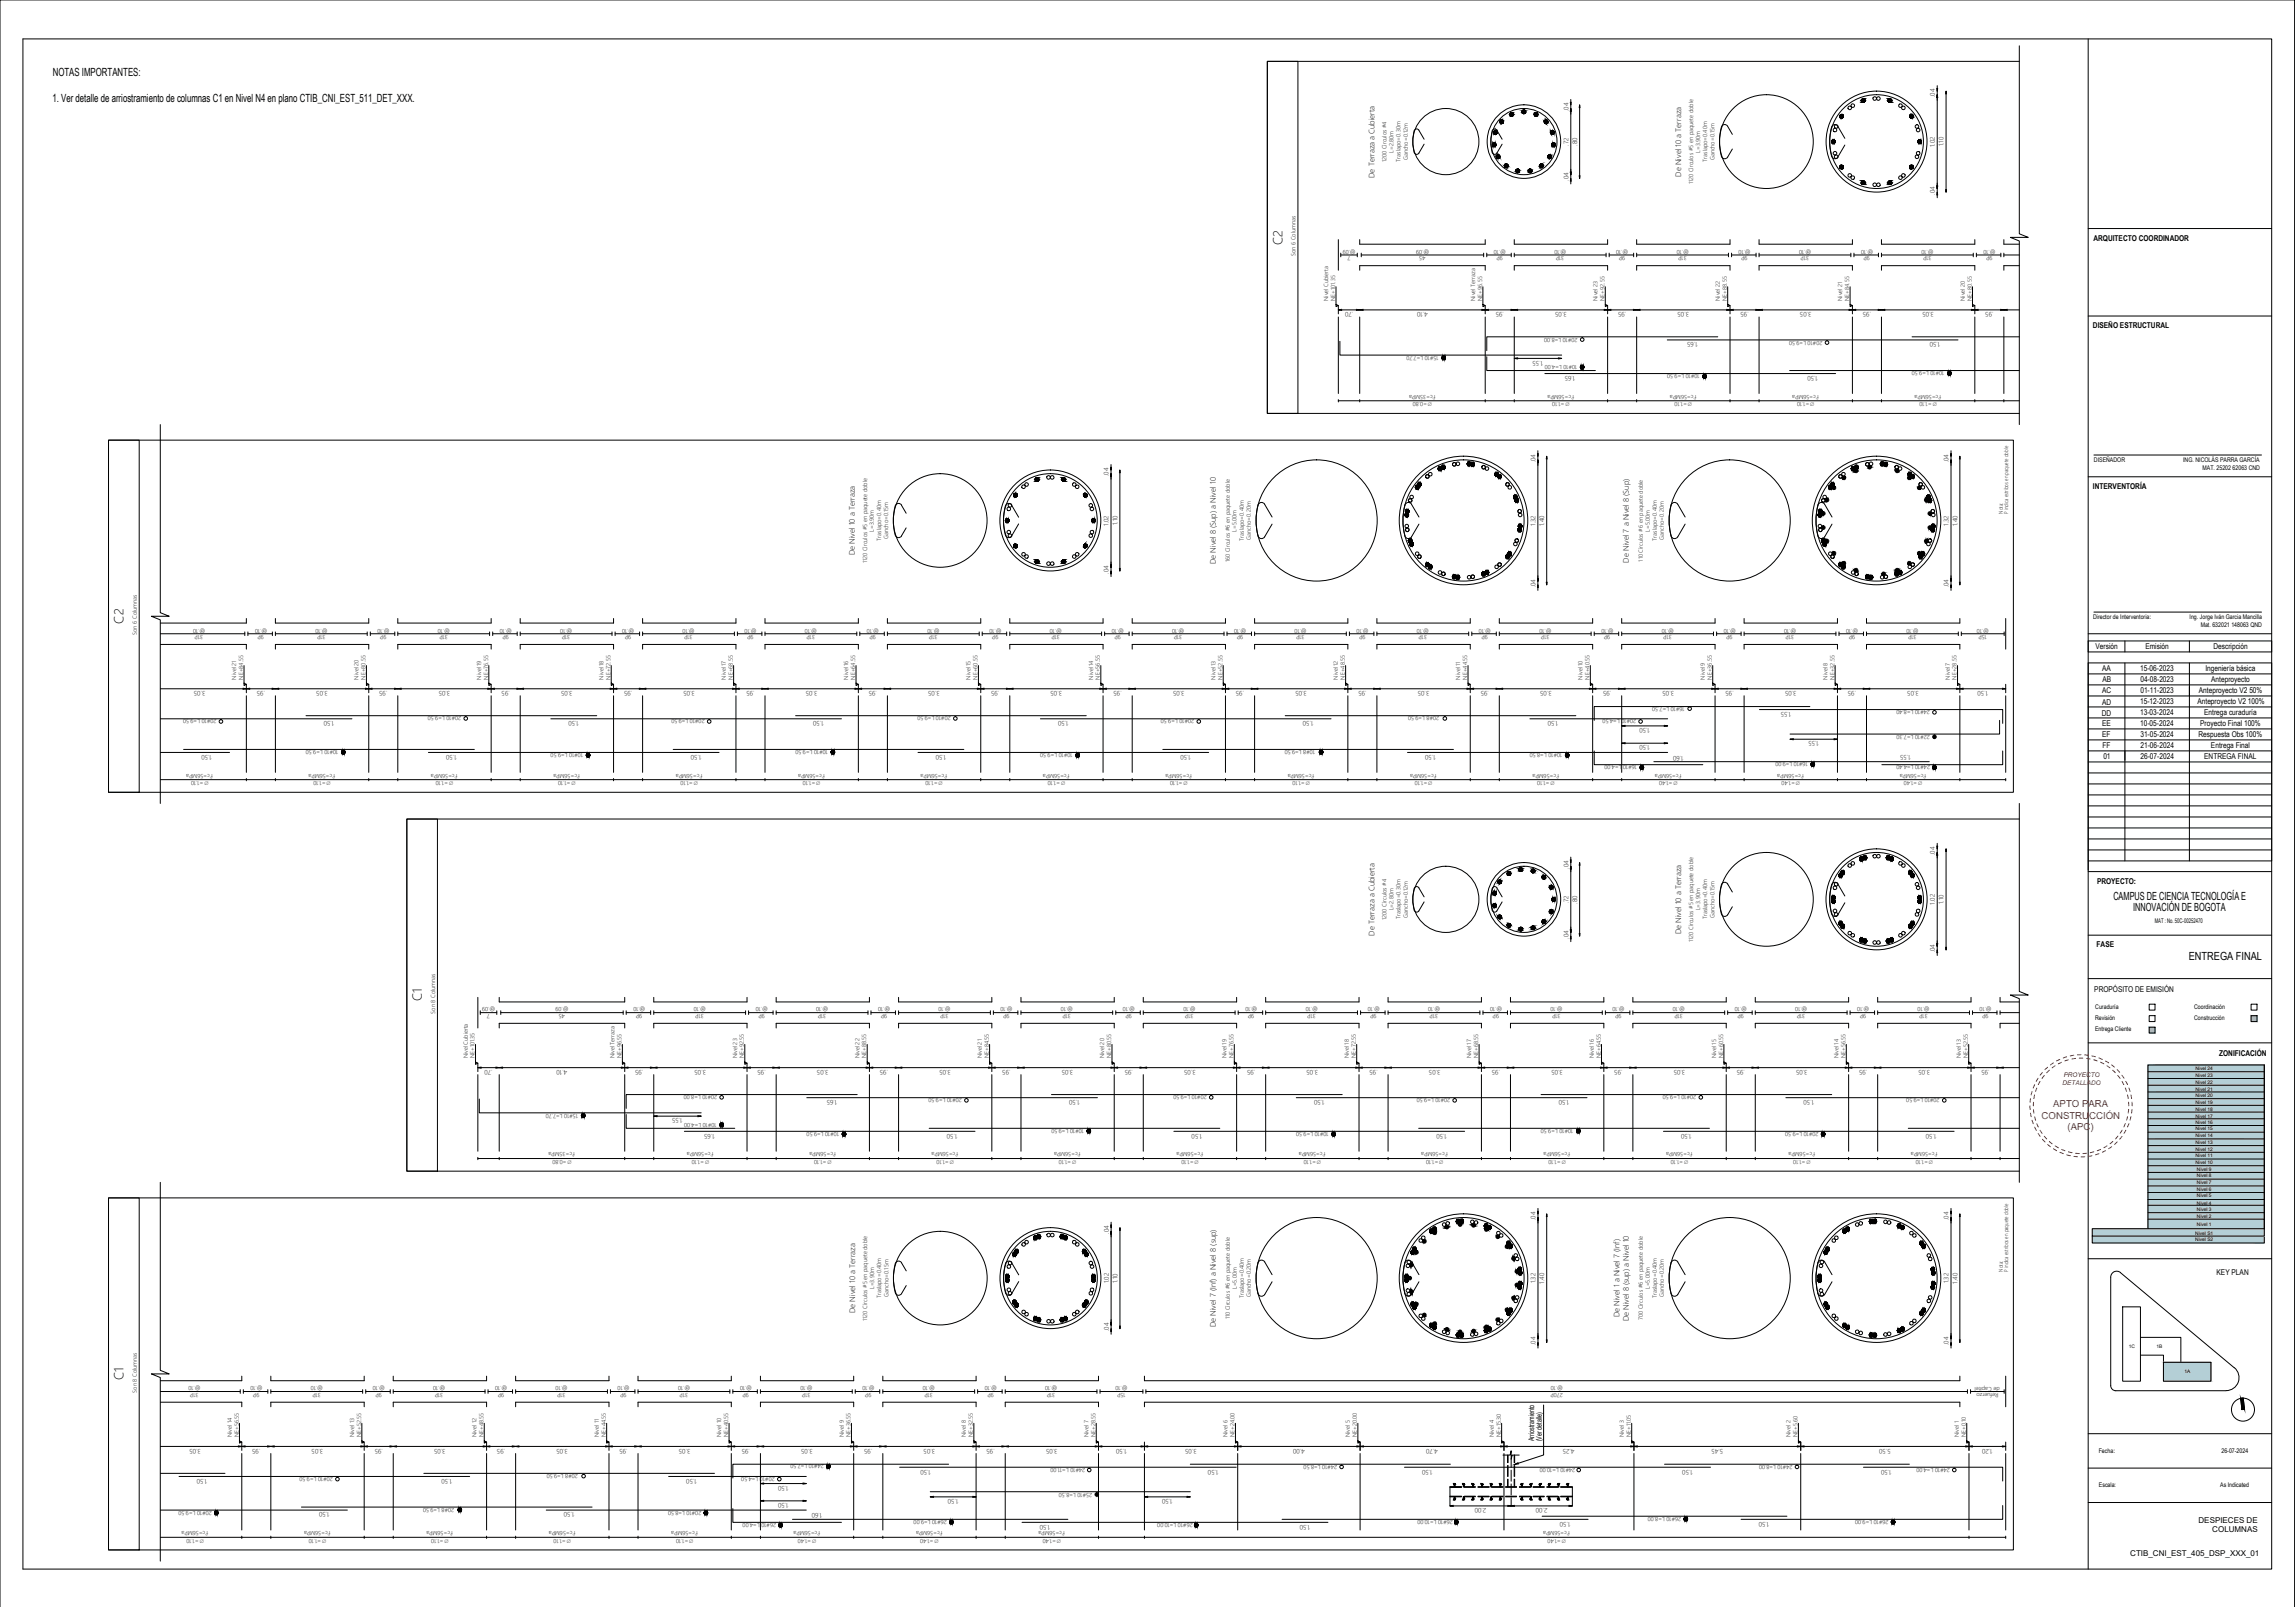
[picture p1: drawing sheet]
<svg xmlns="http://www.w3.org/2000/svg" width="1000mm" height="700mm" viewBox="0 0 1000 700" stroke-linecap="round" stroke-linejoin="round" font-family="sans-serif">
<defs><g id="words">
<g font-size="5.7">
<text x="558.9" y="106.6" transform="rotate(-90 558.9 106.6)">C2</text>
<text x="53.9" y="271.6" transform="rotate(-90 53.9 271.6)">C2</text>
<text x="183.9" y="436" transform="rotate(-90 183.9 436)">C1</text>
<text x="53.9" y="601.1" transform="rotate(-90 53.9 601.1)">C1</text>
</g>
<g font-size="4.9">
<text x="23" y="33">NOTAS IMPORTANTES:</text>
<text x="22.9" y="44.4">1. Ver detalle de arriostramiento de columnas C1 en Nivel N4 en plano CTIB_CNI_EST_511_DET_XXX.</text>
<text x="921" y="392">CAMPUS DE CIENCIA TECNOLOGÍA E</text>
<text x="929.6" y="396.7">INNOVACIÓN DE BOGOTA</text>
<text x="953.9" y="418.2">ENTREGA FINAL</text>
</g>
<g font-size="4.2" fill="#f00">
<text x="894.8" y="482.2">APTO PARA</text>
<text x="889.7" y="487.2">CONSTRUCCIÓN</text>
<text x="901" y="492.2">(APC)</text>
</g>
<g font-size="3.5">
<text x="912.3" y="104.9">ARQUITECTO COORDINADOR</text>
<text x="912.1" y="143">DISEÑO ESTRUCTURAL</text>
<text x="912.1" y="213">INTERVENTORÍA</text>
<text x="913.2" y="282.7">Versión</text>
<text x="934.9" y="282.7">Emisión</text>
<text x="964.6" y="282.7">Descripción</text>
<text x="916.1" y="292.3">AA</text>
<text x="932.6" y="292.3">15-06-2023</text>
<text x="961.1" y="292.3">Ingeniería básica</text>
<text x="916.2" y="297.1">AB</text>
<text x="932.7" y="297.1">04-08-2023</text>
<text x="963.6" y="297.1">Anteproyecto</text>
<text x="916.1" y="301.9">AC</text>
<text x="932.7" y="301.9">01-11-2023</text>
<text x="958.3" y="301.9">Anteproyecto V2 50%</text>
<text x="915.9" y="311.7">DD</text>
<text x="916.1" y="307">AD</text>
<text x="932.6" y="306.5">15-12-2023</text>
<text x="932.6" y="311.5">13-03-2024</text>
<text x="957.6" y="306.6">Anteproyecto V2 100%</text>
<text x="960.5" y="311.5">Entrega curaduría</text>
<text x="916.1" y="316.2">EE</text>
<text x="932.6" y="316.2">10-05-2024</text>
<text x="958.8" y="316.2">Proyecto Final 100%</text>
<text x="916.1" y="321">EF</text>
<text x="932.7" y="321">31-05-2024</text>
<text x="958.1" y="321">Respuesta Obs 100%</text>
<text x="916.2" y="325.8">FF</text>
<text x="932.8" y="325.8">21-06-2024</text>
<text x="963.5" y="325.8">Entrega Final</text>
<text x="916.6" y="330.6">01</text>
<text x="932.8" y="330.6">26-07-2024</text>
<text x="960.6" y="330.6">ENTREGA FINAL</text>
<text x="913.8" y="385.1">PROYECTO:</text>
<text x="913.7" y="412.3">FASE</text>
<text x="912.7" y="432.1">PROPÓSITO DE EMISIÓN</text>
<text x="967.1" y="460.1">ZONIFICACIÓN</text>
<text x="966" y="555.5">KEY PLAN</text>
<text x="958.1" y="663.3">DESPIECES DE</text>
<text x="964.1" y="667.4">COLUMNAS</text>
<text x="928.3" y="677.9">CTIB_CNI_EST_405_DSP_XXX_01</text>
</g>
<g font-size="3.4">
<text x="598.9" y="77.5" transform="rotate(-90 598.9 77.5)">De Terraza a Cubierta</text>
<text x="732.6" y="76.9" transform="rotate(-90 732.6 76.9)">De Nivel 10 a Terraza</text>
<text x="372.6" y="241.9" transform="rotate(-90 372.6 241.9)">De Nivel 10 a Terraza</text>
<text x="529.8" y="245.7" transform="rotate(-90 529.8 245.7)">De Nivel 8 (Sup) a Nivel 10</text>
<text x="709.8" y="245" transform="rotate(-90 709.8 245)">De Nivel 7 a Nivel 8 (Sup)</text>
<text x="598.9" y="407.5" transform="rotate(-90 598.9 407.5)">De Terraza a Cubierta</text>
<text x="732.6" y="406.9" transform="rotate(-90 732.6 406.9)">De Nivel 10 a Terraza</text>
<text x="372.6" y="571.9" transform="rotate(-90 372.6 571.9)">De Nivel 10 a Terraza</text>
<text x="705.7" y="573.8" transform="rotate(-90 705.7 573.8)">De Nivel 1 a Nivel 7 (Inf)</text>
<text x="709.9" y="575.5" transform="rotate(-90 709.9 575.5)">De Nivel 8 (sup) a Nivel 10</text>
<text x="529.9" y="578" transform="rotate(-90 529.9 578)">De Nivel 7 (Inf) a Nivel 8 (sup)</text>
<text x="668.6" y="627.7" transform="rotate(-90 668.6 627.7)">Arriostramiento</text>
<text x="671.9" y="627.8" transform="rotate(-90 671.9 627.8)">(Ver detalle)</text>
</g>
<g font-size="2.9">
<text x="843.2" y="42.4" transform="rotate(-90 843.2 42.4)">.04</text>
<text x="683.5" y="48.4" transform="rotate(-90 683.5 48.4)">.04</text>
<text x="683.5" y="63.5" transform="rotate(-90 683.5 63.5)">.72</text>
<text x="687.3" y="63.6" transform="rotate(-90 687.3 63.6)">.80</text>
<text x="843.2" y="64" transform="rotate(-90 843.2 64)">1.02</text>
<text x="847" y="63.8" transform="rotate(-90 847 63.8)">1.10</text>
<text x="683.5" y="78.8" transform="rotate(-90 683.5 78.8)">.04</text>
<text x="843.2" y="84.8" transform="rotate(-90 843.2 84.8)">.04</text>
<text x="589.7" y="136" transform="rotate(-180 589.7 136)">.70</text>
<text x="622.2" y="136" transform="rotate(-180 622.2 136)">4.10</text>
<text x="655.4" y="136" transform="rotate(-180 655.4 136)">.95</text>
<text x="682.8" y="136" transform="rotate(-180 682.8 136)">3.05</text>
<text x="708.7" y="136" transform="rotate(-180 708.7 136)">.95</text>
<text x="736.1" y="136" transform="rotate(-180 736.1 136)">3.05</text>
<text x="762" y="136" transform="rotate(-180 762 136)">.95</text>
<text x="789.4" y="136" transform="rotate(-180 789.4 136)">3.05</text>
<text x="815.4" y="136" transform="rotate(-180 815.4 136)">.95</text>
<text x="842.8" y="136" transform="rotate(-180 842.8 136)">3.05</text>
<text x="868.7" y="136" transform="rotate(-180 868.7 136)">.95</text>
<text x="739.8" y="149" transform="rotate(-180 739.8 149)">1.65</text>
<text x="845.6" y="149" transform="rotate(-180 845.6 149)">1.50</text>
<text x="672.5" y="157.1" transform="rotate(-180 672.5 157.1)">1.55</text>
<text x="686.5" y="163.7" transform="rotate(-180 686.5 163.7)">1.65</text>
<text x="792.2" y="163.7" transform="rotate(-180 792.2 163.7)">1.50</text>
<text x="669.2" y="201.4" transform="rotate(-90 669.2 201.4)">.04</text>
<text x="849.2" y="201.4" transform="rotate(-90 849.2 201.4)">.04</text>
<text x="483.1" y="207.4" transform="rotate(-90 483.1 207.4)">.04</text>
<text x="483.1" y="229" transform="rotate(-90 483.1 229)">1.02</text>
<text x="487" y="228.8" transform="rotate(-90 487 228.8)">1.10</text>
<text x="669.1" y="229" transform="rotate(-90 669.1 229)">1.32</text>
<text x="673" y="229" transform="rotate(-90 673 229)">1.40</text>
<text x="849.2" y="229" transform="rotate(-90 849.2 229)">1.32</text>
<text x="853" y="229" transform="rotate(-90 853 229)">1.40</text>
<text x="483.1" y="249.8" transform="rotate(-90 483.1 249.8)">.04</text>
<text x="669.2" y="255.8" transform="rotate(-90 669.2 255.8)">.04</text>
<text x="849.2" y="255.8" transform="rotate(-90 849.2 255.8)">.04</text>
<text x="89.5" y="301" transform="rotate(-180 89.5 301)">3.05</text>
<text x="115.5" y="301" transform="rotate(-180 115.5 301)">.95</text>
<text x="142.9" y="301" transform="rotate(-180 142.9 301)">3.05</text>
<text x="168.8" y="301" transform="rotate(-180 168.8 301)">.95</text>
<text x="196.2" y="301" transform="rotate(-180 196.2 301)">3.05</text>
<text x="222.2" y="301" transform="rotate(-180 222.2 301)">.95</text>
<text x="249.6" y="301" transform="rotate(-180 249.6 301)">3.05</text>
<text x="275.5" y="301" transform="rotate(-180 275.5 301)">.95</text>
<text x="302.9" y="301" transform="rotate(-180 302.9 301)">3.05</text>
<text x="328.8" y="301" transform="rotate(-180 328.8 301)">.95</text>
<text x="356.2" y="301" transform="rotate(-180 356.2 301)">3.05</text>
<text x="382.1" y="301" transform="rotate(-180 382.1 301)">.95</text>
<text x="409.5" y="301" transform="rotate(-180 409.5 301)">3.05</text>
<text x="435.5" y="301" transform="rotate(-180 435.5 301)">.95</text>
<text x="462.9" y="301" transform="rotate(-180 462.9 301)">3.05</text>
<text x="488.8" y="301" transform="rotate(-180 488.8 301)">.95</text>
<text x="516.2" y="301" transform="rotate(-180 516.2 301)">3.05</text>
<text x="542.2" y="301" transform="rotate(-180 542.2 301)">.95</text>
<text x="569.6" y="301" transform="rotate(-180 569.6 301)">3.05</text>
<text x="595.5" y="301" transform="rotate(-180 595.5 301)">.95</text>
<text x="622.9" y="301" transform="rotate(-180 622.9 301)">3.05</text>
<text x="648.8" y="301" transform="rotate(-180 648.8 301)">.95</text>
<text x="676.2" y="301" transform="rotate(-180 676.2 301)">3.05</text>
<text x="702.2" y="301" transform="rotate(-180 702.2 301)">.95</text>
<text x="729.6" y="301" transform="rotate(-180 729.6 301)">3.05</text>
<text x="755.5" y="301" transform="rotate(-180 755.5 301)">.95</text>
<text x="782.9" y="301" transform="rotate(-180 782.9 301)">3.05</text>
<text x="808.9" y="301" transform="rotate(-180 808.9 301)">.95</text>
<text x="836.2" y="301" transform="rotate(-180 836.2 301)">3.05</text>
<text x="866.4" y="301" transform="rotate(-180 866.4 301)">1.50</text>
<text x="780.6" y="310.1" transform="rotate(-180 780.6 310.1)">1.55</text>
<text x="145.7" y="314" transform="rotate(-180 145.7 314)">1.50</text>
<text x="252.3" y="314" transform="rotate(-180 252.3 314)">1.50</text>
<text x="359" y="314" transform="rotate(-180 359 314)">1.50</text>
<text x="465.7" y="314" transform="rotate(-180 465.7 314)">1.50</text>
<text x="572.3" y="314" transform="rotate(-180 572.3 314)">1.50</text>
<text x="679" y="314" transform="rotate(-180 679 314)">1.50</text>
<text x="719" y="317.1" transform="rotate(-180 719 317.1)">1.50</text>
<text x="792.6" y="322.9" transform="rotate(-180 792.6 322.9)">1.55</text>
<text x="92.3" y="328.7" transform="rotate(-180 92.3 328.7)">1.50</text>
<text x="199" y="328.7" transform="rotate(-180 199 328.7)">1.50</text>
<text x="305.6" y="328.7" transform="rotate(-180 305.6 328.7)">1.50</text>
<text x="412.3" y="328.7" transform="rotate(-180 412.3 328.7)">1.50</text>
<text x="519" y="328.7" transform="rotate(-180 519 328.7)">1.50</text>
<text x="625.7" y="328.7" transform="rotate(-180 625.7 328.7)">1.50</text>
<text x="719" y="324.7" transform="rotate(-180 719 324.7)">1.50</text>
<text x="733.7" y="329.1" transform="rotate(-180 733.7 329.1)">1.60</text>
<text x="832.7" y="329" transform="rotate(-180 832.7 329)">1.55</text>
<text x="843.2" y="372.4" transform="rotate(-90 843.2 372.4)">.04</text>
<text x="683.5" y="378.4" transform="rotate(-90 683.5 378.4)">.04</text>
<text x="683.5" y="393.5" transform="rotate(-90 683.5 393.5)">.72</text>
<text x="687.3" y="393.5" transform="rotate(-90 687.3 393.5)">.80</text>
<text x="843.2" y="394" transform="rotate(-90 843.2 394)">1.02</text>
<text x="847" y="393.8" transform="rotate(-90 847 393.8)">1.10</text>
<text x="683.5" y="408.8" transform="rotate(-90 683.5 408.8)">.04</text>
<text x="843.2" y="414.8" transform="rotate(-90 843.2 414.8)">.04</text>
<text x="214.7" y="466" transform="rotate(-180 214.7 466)">.70</text>
<text x="247.2" y="466" transform="rotate(-180 247.2 466)">4.10</text>
<text x="280.3" y="466" transform="rotate(-180 280.3 466)">.95</text>
<text x="307.7" y="466" transform="rotate(-180 307.7 466)">3.05</text>
<text x="333.7" y="466" transform="rotate(-180 333.7 466)">.95</text>
<text x="361.1" y="466" transform="rotate(-180 361.1 466)">3.05</text>
<text x="387" y="466" transform="rotate(-180 387 466)">.95</text>
<text x="414.4" y="466" transform="rotate(-180 414.4 466)">3.05</text>
<text x="440.4" y="466" transform="rotate(-180 440.4 466)">.95</text>
<text x="467.7" y="466" transform="rotate(-180 467.7 466)">3.05</text>
<text x="493.7" y="466" transform="rotate(-180 493.7 466)">.95</text>
<text x="521.1" y="466" transform="rotate(-180 521.1 466)">3.05</text>
<text x="547" y="466" transform="rotate(-180 547 466)">.95</text>
<text x="574.4" y="466" transform="rotate(-180 574.4 466)">3.05</text>
<text x="600.4" y="466" transform="rotate(-180 600.4 466)">.95</text>
<text x="627.8" y="466" transform="rotate(-180 627.8 466)">3.05</text>
<text x="653.7" y="466" transform="rotate(-180 653.7 466)">.95</text>
<text x="681.1" y="466" transform="rotate(-180 681.1 466)">3.05</text>
<text x="707.1" y="466" transform="rotate(-180 707.1 466)">.95</text>
<text x="734.4" y="466" transform="rotate(-180 734.4 466)">3.05</text>
<text x="760.4" y="466" transform="rotate(-180 760.4 466)">.95</text>
<text x="787.7" y="466" transform="rotate(-180 787.7 466)">3.05</text>
<text x="813.7" y="466" transform="rotate(-180 813.7 466)">.95</text>
<text x="841.1" y="466" transform="rotate(-180 841.1 466)">3.05</text>
<text x="867" y="466" transform="rotate(-180 867 466)">.95</text>
<text x="364.8" y="479.1" transform="rotate(-180 364.8 479.1)">1.65</text>
<text x="470.5" y="479.1" transform="rotate(-180 470.5 479.1)">1.50</text>
<text x="577.2" y="479.1" transform="rotate(-180 577.2 479.1)">1.50</text>
<text x="683.9" y="479.1" transform="rotate(-180 683.9 479.1)">1.50</text>
<text x="790.5" y="479.1" transform="rotate(-180 790.5 479.1)">1.50</text>
<text x="297.5" y="487.1" transform="rotate(-180 297.5 487.1)">1.55</text>
<text x="311.5" y="493.7" transform="rotate(-180 311.5 493.7)">1.65</text>
<text x="417.2" y="493.7" transform="rotate(-180 417.2 493.7)">1.50</text>
<text x="523.9" y="493.7" transform="rotate(-180 523.9 493.7)">1.50</text>
<text x="630.6" y="493.7" transform="rotate(-180 630.6 493.7)">1.50</text>
<text x="737.2" y="493.7" transform="rotate(-180 737.2 493.7)">1.50</text>
<text x="843.9" y="493.7" transform="rotate(-180 843.9 493.7)">1.50</text>
<text x="669.2" y="531.4" transform="rotate(-90 669.2 531.4)">.04</text>
<text x="849.2" y="531.4" transform="rotate(-90 849.2 531.4)">.04</text>
<text x="483.2" y="537.4" transform="rotate(-90 483.2 537.4)">.04</text>
<text x="483.2" y="559" transform="rotate(-90 483.2 559)">1.02</text>
<text x="487" y="558.8" transform="rotate(-90 487 558.8)">1.10</text>
<text x="669.2" y="559" transform="rotate(-90 669.2 559)">1.32</text>
<text x="673" y="559" transform="rotate(-90 673 559)">1.40</text>
<text x="849.2" y="559" transform="rotate(-90 849.2 559)">1.32</text>
<text x="853" y="559" transform="rotate(-90 853 559)">1.40</text>
<text x="483.2" y="579.8" transform="rotate(-90 483.2 579.8)">.04</text>
<text x="669.2" y="585.8" transform="rotate(-90 669.2 585.8)">.04</text>
<text x="849.2" y="585.8" transform="rotate(-90 849.2 585.8)">.04</text>
<text x="87.5" y="631" transform="rotate(-180 87.5 631)">3.05</text>
<text x="113.5" y="631" transform="rotate(-180 113.5 631)">.95</text>
<text x="140.8" y="631" transform="rotate(-180 140.8 631)">3.05</text>
<text x="166.8" y="631" transform="rotate(-180 166.8 631)">.95</text>
<text x="194.2" y="631" transform="rotate(-180 194.2 631)">3.05</text>
<text x="220.1" y="631" transform="rotate(-180 220.1 631)">.95</text>
<text x="247.5" y="631" transform="rotate(-180 247.5 631)">3.05</text>
<text x="273.5" y="631" transform="rotate(-180 273.5 631)">.95</text>
<text x="300.9" y="631" transform="rotate(-180 300.9 631)">3.05</text>
<text x="326.8" y="631" transform="rotate(-180 326.8 631)">.95</text>
<text x="354.2" y="631" transform="rotate(-180 354.2 631)">3.05</text>
<text x="380.2" y="631" transform="rotate(-180 380.2 631)">.95</text>
<text x="407.5" y="631" transform="rotate(-180 407.5 631)">3.05</text>
<text x="433.5" y="631" transform="rotate(-180 433.5 631)">.95</text>
<text x="460.9" y="631" transform="rotate(-180 460.9 631)">3.05</text>
<text x="491" y="631" transform="rotate(-180 491 631)">1.50</text>
<text x="521.5" y="631" transform="rotate(-180 521.5 631)">3.05</text>
<text x="568.6" y="631" transform="rotate(-180 568.6 631)">4.00</text>
<text x="626.5" y="631" transform="rotate(-180 626.5 631)">4.70</text>
<text x="686.2" y="631" transform="rotate(-180 686.2 631)">4.25</text>
<text x="751" y="631" transform="rotate(-180 751 631)">5.45</text>
<text x="824" y="631" transform="rotate(-180 824 631)">5.50</text>
<text x="868.3" y="631" transform="rotate(-180 868.3 631)">1.20</text>
<text x="405.7" y="640.1" transform="rotate(-180 405.7 640.1)">1.50</text>
<text x="531" y="640.1" transform="rotate(-180 531 640.1)">1.50</text>
<text x="624.3" y="640.1" transform="rotate(-180 624.3 640.1)">1.50</text>
<text x="737.7" y="640.1" transform="rotate(-180 737.7 640.1)">1.50</text>
<text x="824.4" y="640.1" transform="rotate(-180 824.4 640.1)">1.50</text>
<text x="90.3" y="644" transform="rotate(-180 90.3 644)">1.50</text>
<text x="197" y="644" transform="rotate(-180 197 644)">1.50</text>
<text x="303.7" y="644" transform="rotate(-180 303.7 644)">1.50</text>
<text x="343.7" y="647.2" transform="rotate(-180 343.7 647.2)">1.50</text>
<text x="417.7" y="652.9" transform="rotate(-180 417.7 652.9)">1.50</text>
<text x="511" y="652.9" transform="rotate(-180 511 652.9)">1.50</text>
<text x="143.6" y="658.7" transform="rotate(-180 143.6 658.7)">1.50</text>
<text x="250.3" y="658.7" transform="rotate(-180 250.3 658.7)">1.50</text>
<text x="343.7" y="654.7" transform="rotate(-180 343.7 654.7)">1.50</text>
<text x="358.4" y="659.1" transform="rotate(-180 358.4 659.1)">1.60</text>
<text x="647.7" y="656.9" transform="rotate(-180 647.7 656.9)">2.00</text>
<text x="674.4" y="656.9" transform="rotate(-180 674.4 656.9)">2.00</text>
<text x="457.7" y="664.1" transform="rotate(-180 457.7 664.1)">1.50</text>
<text x="571" y="664.1" transform="rotate(-180 571 664.1)">1.50</text>
<text x="684.4" y="662.7" transform="rotate(-180 684.4 662.7)">1.50</text>
<text x="771" y="662.7" transform="rotate(-180 771 662.7)">1.50</text>
</g>
<g font-size="2.8">
<text x="912.5" y="201">DISEÑADOR</text>
<text x="951.4" y="201.3">ING. NICOLÁS PARRA GARCÍA</text>
<text x="959.8" y="204.5">MAT. 25202 62063 CND</text>
<text x="912.1" y="269.4">Director de Interventoria:</text>
<text x="954.2" y="269.6">Ing. Jorge Iván Garcia Mancilla</text>
<text x="959" y="272.9">Mat. 632021 148063 QND</text>
<text x="939" y="402.1">MAT : No. 50C-00252470</text>
<text x="913.1" y="439.3">Curaduría</text>
<text x="956.1" y="439.3">Coordinación</text>
<text x="913" y="444.3">Revisión</text>
<text x="913" y="449.2">Entrega Cliente</text>
<text x="956.1" y="444.3">Construcción</text>
<text x="914.6" y="632.8">Fecha:</text>
<text x="968.1" y="632.8">26-07-2024</text>
<text x="914.7" y="647.5">Escala:</text>
<text x="967.5" y="647.7">As Indicated</text>
</g>
<g font-size="2.8" fill="#f00">
<text x="898.9" y="472.5">DETALLADO</text>
<text x="899.3" y="469.2">PROYECTO</text>
</g>
<g font-size="2.6">
<text x="604.2" y="70.6" transform="rotate(-90 604.2 70.6)">1200 Círculos #4</text>
<text x="607.2" y="66.5" transform="rotate(-90 607.2 66.5)">L=2.80m</text>
<text x="610.4" y="70.4" transform="rotate(-90 610.4 70.4)">Traslapo=0.30m</text>
<text x="613.5" y="69.8" transform="rotate(-90 613.5 69.8)">Gancho=0.12m</text>
<text x="740.9" y="66.5" transform="rotate(-90 740.9 66.5)">L=3.90m</text>
<text x="744" y="70.4" transform="rotate(-90 744 70.4)">Traslapo=0.40m</text>
<text x="747.1" y="69.8" transform="rotate(-90 747.1 69.8)">Gancho=0.15m</text>
<text x="737.9" y="80.2" transform="rotate(-90 737.9 80.2)">1120 Círculos #5 en paquete doble</text>
<text x="564.6" y="111.5" transform="rotate(-90 564.6 111.5)">Son 6 Columnas</text>
<text x="588.5" y="111.5" transform="rotate(-180 588.5 111.5)">7</text>
<text x="590.8" y="108.8" transform="rotate(-180 590.8 108.8)">@.09</text>
<text x="621.2" y="111.5" transform="rotate(-180 621.2 111.5)">45</text>
<text x="622.8" y="108.8" transform="rotate(-180 622.8 108.8)">@.09</text>
<text x="654.9" y="111.5" transform="rotate(-180 654.9 111.5)">9P</text>
<text x="656.2" y="108.8" transform="rotate(-180 656.2 108.8)">@.10</text>
<text x="681.7" y="111.5" transform="rotate(-180 681.7 111.5)">31P</text>
<text x="682.6" y="108.8" transform="rotate(-180 682.6 108.8)">@.10</text>
<text x="708.2" y="111.5" transform="rotate(-180 708.2 111.5)">9P</text>
<text x="709.5" y="108.8" transform="rotate(-180 709.5 108.8)">@.10</text>
<text x="735" y="111.5" transform="rotate(-180 735 111.5)">31P</text>
<text x="735.9" y="108.8" transform="rotate(-180 735.9 108.8)">@.10</text>
<text x="761.6" y="111.5" transform="rotate(-180 761.6 111.5)">9P</text>
<text x="762.9" y="108.8" transform="rotate(-180 762.9 108.8)">@.10</text>
<text x="788.4" y="111.5" transform="rotate(-180 788.4 111.5)">31P</text>
<text x="789.3" y="108.8" transform="rotate(-180 789.3 108.8)">@.10</text>
<text x="814.9" y="111.5" transform="rotate(-180 814.9 111.5)">9P</text>
<text x="816.2" y="108.8" transform="rotate(-180 816.2 108.8)">@.10</text>
<text x="841.7" y="111.5" transform="rotate(-180 841.7 111.5)">31P</text>
<text x="842.6" y="108.8" transform="rotate(-180 842.6 108.8)">@.10</text>
<text x="868.3" y="111.5" transform="rotate(-180 868.3 111.5)">9P</text>
<text x="869.6" y="108.8" transform="rotate(-180 869.6 108.8)">@.10</text>
<text x="578.8" y="131" transform="rotate(-90 578.8 131)">Nivel Cubierta</text>
<text x="581.9" y="131" transform="rotate(-90 581.9 131)">NE+101.35</text>
<text x="642.8" y="131" transform="rotate(-90 642.8 131)">Nivel Terraza</text>
<text x="645.9" y="131" transform="rotate(-90 645.9 131)">NE+96.55</text>
<text x="696.2" y="131" transform="rotate(-90 696.2 131)">Nivel 23</text>
<text x="699.2" y="131" transform="rotate(-90 699.2 131)">NE+92.55</text>
<text x="749.5" y="131" transform="rotate(-90 749.5 131)">Nivel 22</text>
<text x="752.6" y="131" transform="rotate(-90 752.6 131)">NE+88.55</text>
<text x="802.9" y="131" transform="rotate(-90 802.9 131)">Nivel 21</text>
<text x="805.9" y="131" transform="rotate(-90 805.9 131)">NE+84.55</text>
<text x="856.2" y="131" transform="rotate(-90 856.2 131)">Nivel 20</text>
<text x="859.2" y="131" transform="rotate(-90 859.2 131)">NE+80.55</text>
<text x="687.5" y="147" transform="rotate(-180 687.5 147)">20#10 L=8.00</text>
<text x="794.2" y="148.4" transform="rotate(-180 794.2 148.4)">20#10 L=9.50</text>
<text x="626.9" y="155" transform="rotate(-180 626.9 155)">15#10 L=7.70</text>
<text x="687.3" y="159.1" transform="rotate(-180 687.3 159.1)">10#10 L=4.00</text>
<text x="847.3" y="161.7" transform="rotate(-180 847.3 161.7)">10#10 L=9.50</text>
<text x="740.6" y="163" transform="rotate(-180 740.6 163)">10#10 L=9.50</text>
<text x="625.6" y="171.9" transform="rotate(-180 625.6 171.9)">f'c=35MPa</text>
<text x="685.9" y="171.9" transform="rotate(-180 685.9 171.9)">f'c=56MPa</text>
<text x="739.3" y="171.9" transform="rotate(-180 739.3 171.9)">f'c=56MPa</text>
<text x="792.6" y="171.9" transform="rotate(-180 792.6 171.9)">f'c=56MPa</text>
<text x="845.9" y="171.9" transform="rotate(-180 845.9 171.9)">f'c=56MPa</text>
<text x="624.5" y="175.3" transform="rotate(-180 624.5 175.3)">∅=0.80</text>
<text x="684.4" y="175.3" transform="rotate(-180 684.4 175.3)">∅=1.10</text>
<text x="737.7" y="175.3" transform="rotate(-180 737.7 175.3)">∅=1.10</text>
<text x="791.1" y="175.3" transform="rotate(-180 791.1 175.3)">∅=1.10</text>
<text x="844.4" y="175.3" transform="rotate(-180 844.4 175.3)">∅=1.10</text>
<text x="380.9" y="231.5" transform="rotate(-90 380.9 231.5)">L=3.90m</text>
<text x="538.9" y="231.5" transform="rotate(-90 538.9 231.5)">L=5.00m</text>
<text x="718.9" y="231.5" transform="rotate(-90 718.9 231.5)">L=5.00m</text>
<text x="384" y="235.4" transform="rotate(-90 384 235.4)">Traslapo=0.40m</text>
<text x="387.1" y="234.8" transform="rotate(-90 387.1 234.8)">Gancho=0.15m</text>
<text x="542" y="235.4" transform="rotate(-90 542 235.4)">Traslapo=0.40m</text>
<text x="545.1" y="235" transform="rotate(-90 545.1 235)">Gancho=0.20m</text>
<text x="722" y="235.4" transform="rotate(-90 722 235.4)">Traslapo=0.40m</text>
<text x="725.1" y="235" transform="rotate(-90 725.1 235)">Gancho=0.20m</text>
<text x="377.9" y="245.3" transform="rotate(-90 377.9 245.3)">1120 Círculos #5 en paquete doble</text>
<text x="535.9" y="244.8" transform="rotate(-90 535.9 244.8)">160 Círculos #6 en paquete doble</text>
<text x="715.9" y="244.6" transform="rotate(-90 715.9 244.6)">110 Círculos #6 en paquete doble</text>
<text x="89.4" y="273.8" transform="rotate(-180 89.4 273.8)">@.10</text>
<text x="116.4" y="273.8" transform="rotate(-180 116.4 273.8)">@.10</text>
<text x="142.7" y="273.8" transform="rotate(-180 142.7 273.8)">@.10</text>
<text x="169.7" y="273.8" transform="rotate(-180 169.7 273.8)">@.10</text>
<text x="196" y="273.8" transform="rotate(-180 196 273.8)">@.10</text>
<text x="223.1" y="273.8" transform="rotate(-180 223.1 273.8)">@.10</text>
<text x="249.4" y="273.8" transform="rotate(-180 249.4 273.8)">@.10</text>
<text x="276.4" y="273.8" transform="rotate(-180 276.4 273.8)">@.10</text>
<text x="302.7" y="273.8" transform="rotate(-180 302.7 273.8)">@.10</text>
<text x="329.7" y="273.8" transform="rotate(-180 329.7 273.8)">@.10</text>
<text x="356" y="273.8" transform="rotate(-180 356 273.8)">@.10</text>
<text x="383" y="273.8" transform="rotate(-180 383 273.8)">@.10</text>
<text x="409.4" y="273.8" transform="rotate(-180 409.4 273.8)">@.10</text>
<text x="436.4" y="273.8" transform="rotate(-180 436.4 273.8)">@.10</text>
<text x="462.7" y="273.8" transform="rotate(-180 462.7 273.8)">@.10</text>
<text x="489.7" y="273.8" transform="rotate(-180 489.7 273.8)">@.10</text>
<text x="516" y="273.8" transform="rotate(-180 516 273.8)">@.10</text>
<text x="543.1" y="273.8" transform="rotate(-180 543.1 273.8)">@.10</text>
<text x="569.4" y="273.8" transform="rotate(-180 569.4 273.8)">@.10</text>
<text x="596.4" y="273.8" transform="rotate(-180 596.4 273.8)">@.10</text>
<text x="622.7" y="273.8" transform="rotate(-180 622.7 273.8)">@.10</text>
<text x="649.7" y="273.8" transform="rotate(-180 649.7 273.8)">@.10</text>
<text x="676.1" y="273.8" transform="rotate(-180 676.1 273.8)">@.10</text>
<text x="703.1" y="273.8" transform="rotate(-180 703.1 273.8)">@.10</text>
<text x="729.4" y="273.8" transform="rotate(-180 729.4 273.8)">@.10</text>
<text x="756.4" y="273.8" transform="rotate(-180 756.4 273.8)">@.10</text>
<text x="782.7" y="273.8" transform="rotate(-180 782.7 273.8)">@.10</text>
<text x="809.7" y="273.8" transform="rotate(-180 809.7 273.8)">@.10</text>
<text x="836" y="273.8" transform="rotate(-180 836 273.8)">@.10</text>
<text x="866.7" y="273.8" transform="rotate(-180 866.7 273.8)">@.10</text>
<text x="59.6" y="276.5" transform="rotate(-90 59.6 276.5)">Son 6 Columnas</text>
<text x="88.5" y="276.5" transform="rotate(-180 88.5 276.5)">31P</text>
<text x="115" y="276.5" transform="rotate(-180 115 276.5)">9P</text>
<text x="141.9" y="276.5" transform="rotate(-180 141.9 276.5)">31P</text>
<text x="168.4" y="276.5" transform="rotate(-180 168.4 276.5)">9P</text>
<text x="195.2" y="276.5" transform="rotate(-180 195.2 276.5)">31P</text>
<text x="221.7" y="276.5" transform="rotate(-180 221.7 276.5)">9P</text>
<text x="248.5" y="276.5" transform="rotate(-180 248.5 276.5)">31P</text>
<text x="275" y="276.5" transform="rotate(-180 275 276.5)">9P</text>
<text x="301.8" y="276.5" transform="rotate(-180 301.8 276.5)">31P</text>
<text x="328.4" y="276.5" transform="rotate(-180 328.4 276.5)">9P</text>
<text x="355.2" y="276.5" transform="rotate(-180 355.2 276.5)">31P</text>
<text x="381.7" y="276.5" transform="rotate(-180 381.7 276.5)">9P</text>
<text x="408.5" y="276.5" transform="rotate(-180 408.5 276.5)">31P</text>
<text x="435.1" y="276.5" transform="rotate(-180 435.1 276.5)">9P</text>
<text x="461.9" y="276.5" transform="rotate(-180 461.9 276.5)">31P</text>
<text x="488.4" y="276.5" transform="rotate(-180 488.4 276.5)">9P</text>
<text x="515.2" y="276.5" transform="rotate(-180 515.2 276.5)">31P</text>
<text x="541.7" y="276.5" transform="rotate(-180 541.7 276.5)">9P</text>
<text x="568.5" y="276.5" transform="rotate(-180 568.5 276.5)">31P</text>
<text x="595.1" y="276.5" transform="rotate(-180 595.1 276.5)">9P</text>
<text x="621.9" y="276.5" transform="rotate(-180 621.9 276.5)">31P</text>
<text x="648.4" y="276.5" transform="rotate(-180 648.4 276.5)">9P</text>
<text x="675.2" y="276.5" transform="rotate(-180 675.2 276.5)">31P</text>
<text x="701.7" y="276.5" transform="rotate(-180 701.7 276.5)">9P</text>
<text x="728.5" y="276.5" transform="rotate(-180 728.5 276.5)">31P</text>
<text x="755.1" y="276.5" transform="rotate(-180 755.1 276.5)">9P</text>
<text x="781.9" y="276.5" transform="rotate(-180 781.9 276.5)">31P</text>
<text x="808.4" y="276.5" transform="rotate(-180 808.4 276.5)">9P</text>
<text x="835.2" y="276.5" transform="rotate(-180 835.2 276.5)">31P</text>
<text x="865.8" y="276.5" transform="rotate(-180 865.8 276.5)">15P</text>
<text x="103" y="296" transform="rotate(-90 103 296)">Nivel 21</text>
<text x="106" y="296" transform="rotate(-90 106 296)">NE+84.55</text>
<text x="156.3" y="296" transform="rotate(-90 156.3 296)">Nivel 20</text>
<text x="159.3" y="296" transform="rotate(-90 159.3 296)">NE+80.55</text>
<text x="209.6" y="296" transform="rotate(-90 209.6 296)">Nivel 19</text>
<text x="212.7" y="296" transform="rotate(-90 212.7 296)">NE+76.55</text>
<text x="263" y="296" transform="rotate(-90 263 296)">Nivel 18</text>
<text x="266" y="296" transform="rotate(-90 266 296)">NE+72.55</text>
<text x="316.3" y="296" transform="rotate(-90 316.3 296)">Nivel 17</text>
<text x="319.3" y="296" transform="rotate(-90 319.3 296)">NE+68.55</text>
<text x="369.7" y="296" transform="rotate(-90 369.7 296)">Nivel 16</text>
<text x="372.7" y="296" transform="rotate(-90 372.7 296)">NE+64.55</text>
<text x="423" y="296" transform="rotate(-90 423 296)">Nivel 15</text>
<text x="426" y="296" transform="rotate(-90 426 296)">NE+60.55</text>
<text x="476.3" y="296" transform="rotate(-90 476.3 296)">Nivel 14</text>
<text x="479.3" y="296" transform="rotate(-90 479.3 296)">NE+56.55</text>
<text x="529.7" y="296" transform="rotate(-90 529.7 296)">Nivel 13</text>
<text x="532.7" y="296" transform="rotate(-90 532.7 296)">NE+52.55</text>
<text x="583" y="296" transform="rotate(-90 583 296)">Nivel 12</text>
<text x="586" y="296" transform="rotate(-90 586 296)">NE+48.55</text>
<text x="636.4" y="296" transform="rotate(-90 636.4 296)">Nivel 11</text>
<text x="639.4" y="296" transform="rotate(-90 639.4 296)">NE+44.55</text>
<text x="689.7" y="296" transform="rotate(-90 689.7 296)">Nivel 10</text>
<text x="692.7" y="296" transform="rotate(-90 692.7 296)">NE+40.55</text>
<text x="743" y="296" transform="rotate(-90 743 296)">Nivel 9</text>
<text x="746" y="296" transform="rotate(-90 746 296)">NE+36.55</text>
<text x="796.3" y="296" transform="rotate(-90 796.3 296)">Nivel 8</text>
<text x="799.4" y="296" transform="rotate(-90 799.4 296)">NE+32.55</text>
<text x="849.7" y="296" transform="rotate(-90 849.7 296)">Nivel 7</text>
<text x="852.7" y="296" transform="rotate(-90 852.7 296)">NE+28.55</text>
<text x="734.1" y="307.8" transform="rotate(-180 734.1 307.8)">16#10 L=7.50</text>
<text x="841" y="309.4" transform="rotate(-180 841 309.4)">24#10 L=8.40</text>
<text x="94.3" y="313.4" transform="rotate(-180 94.3 313.4)">20#10 L=9.50</text>
<text x="201" y="312.1" transform="rotate(-180 201 312.1)">20#10 L=9.50</text>
<text x="307.1" y="313.4" transform="rotate(-180 307.1 313.4)">20#10 L=9.50</text>
<text x="414.3" y="312.1" transform="rotate(-180 414.3 312.1)">20#10 L=9.50</text>
<text x="520.4" y="313.4" transform="rotate(-180 520.4 313.4)">20#10 L=9.50</text>
<text x="627.2" y="312.1" transform="rotate(-180 627.2 312.1)">20#8 L=9.50</text>
<text x="713" y="313.4" transform="rotate(-180 713 313.4)">20#10 L=4.50</text>
<text x="841" y="320.1" transform="rotate(-180 841 320.1)">22#10 L=7.30</text>
<text x="147.4" y="326.7" transform="rotate(-180 147.4 326.7)">10#10 L=9.50</text>
<text x="254.1" y="328.1" transform="rotate(-180 254.1 328.1)">10#10 L=9.50</text>
<text x="360.8" y="326.7" transform="rotate(-180 360.8 326.7)">10#10 L=9.50</text>
<text x="467.4" y="328.1" transform="rotate(-180 467.4 328.1)">10#10 L=9.50</text>
<text x="573.1" y="326.7" transform="rotate(-180 573.1 326.7)">10#8 L=9.50</text>
<text x="680.8" y="328.1" transform="rotate(-180 680.8 328.1)">10#10 L=8.50</text>
<text x="713.3" y="333.4" transform="rotate(-180 713.3 333.4)">16#10 L=4.00</text>
<text x="787.8" y="332" transform="rotate(-180 787.8 332)">16#10 L=9.00</text>
<text x="841.1" y="333.4" transform="rotate(-180 841.1 333.4)">24#10 L=4.40</text>
<text x="91.2" y="340.2" transform="rotate(-180 91.2 340.2)">∅=1.10</text>
<text x="92.7" y="336.9" transform="rotate(-180 92.7 336.9)">f'c=56MPa</text>
<text x="144.5" y="340.2" transform="rotate(-180 144.5 340.2)">∅=1.10</text>
<text x="146" y="336.9" transform="rotate(-180 146 336.9)">f'c=56MPa</text>
<text x="197.9" y="340.2" transform="rotate(-180 197.9 340.2)">∅=1.10</text>
<text x="199.4" y="336.9" transform="rotate(-180 199.4 336.9)">f'c=56MPa</text>
<text x="251.2" y="340.2" transform="rotate(-180 251.2 340.2)">∅=1.10</text>
<text x="252.7" y="336.9" transform="rotate(-180 252.7 336.9)">f'c=56MPa</text>
<text x="304.5" y="340.2" transform="rotate(-180 304.5 340.2)">∅=1.10</text>
<text x="306.1" y="336.9" transform="rotate(-180 306.1 336.9)">f'c=56MPa</text>
<text x="357.9" y="340.2" transform="rotate(-180 357.9 340.2)">∅=1.10</text>
<text x="359.4" y="336.9" transform="rotate(-180 359.4 336.9)">f'c=56MPa</text>
<text x="411.2" y="340.2" transform="rotate(-180 411.2 340.2)">∅=1.10</text>
<text x="412.7" y="336.9" transform="rotate(-180 412.7 336.9)">f'c=56MPa</text>
<text x="464.6" y="340.2" transform="rotate(-180 464.6 340.2)">∅=1.10</text>
<text x="466.1" y="336.9" transform="rotate(-180 466.1 336.9)">f'c=56MPa</text>
<text x="517.9" y="340.2" transform="rotate(-180 517.9 340.2)">∅=1.10</text>
<text x="519.4" y="336.9" transform="rotate(-180 519.4 336.9)">f'c=56MPa</text>
<text x="571.2" y="340.2" transform="rotate(-180 571.2 340.2)">∅=1.10</text>
<text x="572.7" y="336.9" transform="rotate(-180 572.7 336.9)">f'c=56MPa</text>
<text x="624.6" y="340.2" transform="rotate(-180 624.6 340.2)">∅=1.10</text>
<text x="626.1" y="336.9" transform="rotate(-180 626.1 336.9)">f'c=56MPa</text>
<text x="677.9" y="340.2" transform="rotate(-180 677.9 340.2)">∅=1.10</text>
<text x="679.4" y="336.9" transform="rotate(-180 679.4 336.9)">f'c=56MPa</text>
<text x="731.5" y="340.2" transform="rotate(-180 731.5 340.2)">∅=1.40</text>
<text x="732.7" y="336.9" transform="rotate(-180 732.7 336.9)">f'c=56MPa</text>
<text x="784.8" y="340.2" transform="rotate(-180 784.8 340.2)">∅=1.40</text>
<text x="786.1" y="336.9" transform="rotate(-180 786.1 336.9)">f'c=56MPa</text>
<text x="838.1" y="340.2" transform="rotate(-180 838.1 340.2)">∅=1.40</text>
<text x="839.4" y="336.9" transform="rotate(-180 839.4 336.9)">f'c=56MPa</text>
<text x="604.2" y="400.6" transform="rotate(-90 604.2 400.6)">1200 Círculos #4</text>
<text x="607.2" y="396.5" transform="rotate(-90 607.2 396.5)">L=2.80m</text>
<text x="610.4" y="400.4" transform="rotate(-90 610.4 400.4)">Traslapo=0.30m</text>
<text x="613.5" y="399.8" transform="rotate(-90 613.5 399.8)">Gancho=0.12m</text>
<text x="740.9" y="396.5" transform="rotate(-90 740.9 396.5)">L=3.90m</text>
<text x="744" y="400.4" transform="rotate(-90 744 400.4)">Traslapo=0.40m</text>
<text x="747.1" y="399.8" transform="rotate(-90 747.1 399.8)">Gancho=0.15m</text>
<text x="737.9" y="410.3" transform="rotate(-90 737.9 410.3)">1120 Círculos #5 en paquete doble</text>
<text x="189.6" y="441.5" transform="rotate(-90 189.6 441.5)">Son 8 Columnas</text>
<text x="213.5" y="441.5" transform="rotate(-180 213.5 441.5)">7</text>
<text x="215.8" y="438.8" transform="rotate(-180 215.8 438.8)">@.09</text>
<text x="246.2" y="441.6" transform="rotate(-180 246.2 441.6)">45</text>
<text x="247.7" y="438.8" transform="rotate(-180 247.7 438.8)">@.09</text>
<text x="279.9" y="441.6" transform="rotate(-180 279.9 441.6)">9P</text>
<text x="281.2" y="438.8" transform="rotate(-180 281.2 438.8)">@.10</text>
<text x="306.7" y="441.6" transform="rotate(-180 306.7 441.6)">31P</text>
<text x="307.6" y="438.8" transform="rotate(-180 307.6 438.8)">@.10</text>
<text x="333.2" y="441.6" transform="rotate(-180 333.2 441.6)">9P</text>
<text x="334.6" y="438.8" transform="rotate(-180 334.6 438.8)">@.10</text>
<text x="360" y="441.6" transform="rotate(-180 360 441.6)">31P</text>
<text x="360.9" y="438.8" transform="rotate(-180 360.9 438.8)">@.10</text>
<text x="386.6" y="441.6" transform="rotate(-180 386.6 441.6)">9P</text>
<text x="387.9" y="438.8" transform="rotate(-180 387.9 438.8)">@.10</text>
<text x="413.4" y="441.6" transform="rotate(-180 413.4 441.6)">31P</text>
<text x="414.2" y="438.8" transform="rotate(-180 414.2 438.8)">@.10</text>
<text x="439.9" y="441.6" transform="rotate(-180 439.9 441.6)">9P</text>
<text x="441.2" y="438.8" transform="rotate(-180 441.2 438.8)">@.10</text>
<text x="466.7" y="441.6" transform="rotate(-180 466.7 441.6)">31P</text>
<text x="467.6" y="438.8" transform="rotate(-180 467.6 438.8)">@.10</text>
<text x="493.3" y="441.6" transform="rotate(-180 493.3 441.6)">9P</text>
<text x="494.6" y="438.8" transform="rotate(-180 494.6 438.8)">@.10</text>
<text x="520.1" y="441.6" transform="rotate(-180 520.1 441.6)">31P</text>
<text x="520.9" y="438.8" transform="rotate(-180 520.9 438.8)">@.10</text>
<text x="546.6" y="441.6" transform="rotate(-180 546.6 441.6)">9P</text>
<text x="547.9" y="438.8" transform="rotate(-180 547.9 438.8)">@.10</text>
<text x="573.4" y="441.6" transform="rotate(-180 573.4 441.6)">31P</text>
<text x="574.3" y="438.8" transform="rotate(-180 574.3 438.8)">@.10</text>
<text x="599.9" y="441.6" transform="rotate(-180 599.9 441.6)">9P</text>
<text x="601.3" y="438.8" transform="rotate(-180 601.3 438.8)">@.10</text>
<text x="626.7" y="441.6" transform="rotate(-180 626.7 441.6)">31P</text>
<text x="627.6" y="438.8" transform="rotate(-180 627.6 438.8)">@.10</text>
<text x="653.2" y="441.6" transform="rotate(-180 653.2 441.6)">9P</text>
<text x="654.6" y="438.8" transform="rotate(-180 654.6 438.8)">@.10</text>
<text x="680" y="441.6" transform="rotate(-180 680 441.6)">31P</text>
<text x="680.9" y="438.8" transform="rotate(-180 680.9 438.8)">@.10</text>
<text x="706.6" y="441.6" transform="rotate(-180 706.6 441.6)">9P</text>
<text x="707.9" y="438.8" transform="rotate(-180 707.9 438.8)">@.10</text>
<text x="733.4" y="441.6" transform="rotate(-180 733.4 441.6)">31P</text>
<text x="734.2" y="438.8" transform="rotate(-180 734.2 438.8)">@.10</text>
<text x="759.9" y="441.6" transform="rotate(-180 759.9 441.6)">9P</text>
<text x="761.2" y="438.8" transform="rotate(-180 761.2 438.8)">@.10</text>
<text x="786.7" y="441.6" transform="rotate(-180 786.7 441.6)">31P</text>
<text x="787.6" y="438.8" transform="rotate(-180 787.6 438.8)">@.10</text>
<text x="813.3" y="441.6" transform="rotate(-180 813.3 441.6)">9P</text>
<text x="814.6" y="438.8" transform="rotate(-180 814.6 438.8)">@.10</text>
<text x="840.1" y="441.6" transform="rotate(-180 840.1 441.6)">31P</text>
<text x="840.9" y="438.8" transform="rotate(-180 840.9 438.8)">@.10</text>
<text x="866.6" y="441.6" transform="rotate(-180 866.6 441.6)">9P</text>
<text x="867.9" y="438.8" transform="rotate(-180 867.9 438.8)">@.10</text>
<text x="203.8" y="461" transform="rotate(-90 203.8 461)">Nivel Cubierta</text>
<text x="206.8" y="461" transform="rotate(-90 206.8 461)">NE+101.35</text>
<text x="267.8" y="461" transform="rotate(-90 267.8 461)">Nivel Terraza</text>
<text x="270.8" y="461" transform="rotate(-90 270.8 461)">NE+96.55</text>
<text x="321.2" y="461" transform="rotate(-90 321.2 461)">Nivel 23</text>
<text x="324.2" y="461" transform="rotate(-90 324.2 461)">NE+92.55</text>
<text x="374.5" y="461" transform="rotate(-90 374.5 461)">Nivel 22</text>
<text x="377.5" y="461" transform="rotate(-90 377.5 461)">NE+88.55</text>
<text x="427.8" y="461" transform="rotate(-90 427.8 461)">Nivel 21</text>
<text x="430.9" y="461" transform="rotate(-90 430.9 461)">NE+84.55</text>
<text x="481.2" y="461" transform="rotate(-90 481.2 461)">Nivel 20</text>
<text x="484.2" y="461" transform="rotate(-90 484.2 461)">NE+80.55</text>
<text x="534.5" y="461" transform="rotate(-90 534.5 461)">Nivel 19</text>
<text x="537.5" y="461" transform="rotate(-90 537.5 461)">NE+76.55</text>
<text x="587.8" y="461" transform="rotate(-90 587.8 461)">Nivel 18</text>
<text x="590.9" y="461" transform="rotate(-90 590.9 461)">NE+72.55</text>
<text x="641.2" y="461" transform="rotate(-90 641.2 461)">Nivel 17</text>
<text x="644.2" y="461" transform="rotate(-90 644.2 461)">NE+68.55</text>
<text x="694.5" y="461" transform="rotate(-90 694.5 461)">Nivel 16</text>
<text x="697.6" y="461" transform="rotate(-90 697.6 461)">NE+64.55</text>
<text x="747.9" y="461" transform="rotate(-90 747.9 461)">Nivel 15</text>
<text x="750.9" y="461" transform="rotate(-90 750.9 461)">NE+60.55</text>
<text x="801.2" y="461" transform="rotate(-90 801.2 461)">Nivel 14</text>
<text x="804.2" y="461" transform="rotate(-90 804.2 461)">NE+56.55</text>
<text x="854.5" y="461" transform="rotate(-90 854.5 461)">Nivel 13</text>
<text x="857.5" y="461" transform="rotate(-90 857.5 461)">NE+52.55</text>
<text x="312.5" y="477.1" transform="rotate(-180 312.5 477.1)">20#10 L=8.00</text>
<text x="419.2" y="478.4" transform="rotate(-180 419.2 478.4)">20#10 L=9.50</text>
<text x="525.9" y="477.1" transform="rotate(-180 525.9 477.1)">20#10 L=9.50</text>
<text x="632" y="478.4" transform="rotate(-180 632 478.4)">20#10 L=9.50</text>
<text x="739.2" y="477.1" transform="rotate(-180 739.2 477.1)">20#10 L=9.50</text>
<text x="845.3" y="478.4" transform="rotate(-180 845.3 478.4)">20#10 L=9.50</text>
<text x="251.9" y="485" transform="rotate(-180 251.9 485)">15#10 L=7.70</text>
<text x="312.3" y="489" transform="rotate(-180 312.3 489)">10#10 L=4.00</text>
<text x="472.3" y="491.7" transform="rotate(-180 472.3 491.7)">10#10 L=9.50</text>
<text x="685.6" y="491.7" transform="rotate(-180 685.6 491.7)">10#10 L=9.50</text>
<text x="365.6" y="493.1" transform="rotate(-180 365.6 493.1)">10#10 L=9.50</text>
<text x="579" y="493.1" transform="rotate(-180 579 493.1)">10#10 L=9.50</text>
<text x="792.5" y="493.1" transform="rotate(-180 792.5 493.1)">20#10 L=9.50</text>
<text x="250.6" y="501.9" transform="rotate(-180 250.6 501.9)">f'c=35MPa</text>
<text x="310.9" y="501.9" transform="rotate(-180 310.9 501.9)">f'c=56MPa</text>
<text x="364.3" y="501.9" transform="rotate(-180 364.3 501.9)">f'c=56MPa</text>
<text x="417.6" y="501.9" transform="rotate(-180 417.6 501.9)">f'c=56MPa</text>
<text x="470.9" y="501.9" transform="rotate(-180 470.9 501.9)">f'c=56MPa</text>
<text x="524.3" y="501.9" transform="rotate(-180 524.3 501.9)">f'c=56MPa</text>
<text x="577.6" y="501.9" transform="rotate(-180 577.6 501.9)">f'c=56MPa</text>
<text x="630.9" y="501.9" transform="rotate(-180 630.9 501.9)">f'c=56MPa</text>
<text x="684.3" y="501.9" transform="rotate(-180 684.3 501.9)">f'c=56MPa</text>
<text x="737.6" y="501.9" transform="rotate(-180 737.6 501.9)">f'c=56MPa</text>
<text x="791" y="501.9" transform="rotate(-180 791 501.9)">f'c=56MPa</text>
<text x="844.3" y="501.9" transform="rotate(-180 844.3 501.9)">f'c=56MPa</text>
<text x="249.5" y="505.3" transform="rotate(-180 249.5 505.3)">∅=0.80</text>
<text x="309.4" y="505.3" transform="rotate(-180 309.4 505.3)">∅=1.10</text>
<text x="362.8" y="505.3" transform="rotate(-180 362.8 505.3)">∅=1.10</text>
<text x="416.1" y="505.3" transform="rotate(-180 416.1 505.3)">∅=1.10</text>
<text x="469.4" y="505.3" transform="rotate(-180 469.4 505.3)">∅=1.10</text>
<text x="522.8" y="505.3" transform="rotate(-180 522.8 505.3)">∅=1.10</text>
<text x="576.1" y="505.3" transform="rotate(-180 576.1 505.3)">∅=1.10</text>
<text x="629.4" y="505.3" transform="rotate(-180 629.4 505.3)">∅=1.10</text>
<text x="682.8" y="505.3" transform="rotate(-180 682.8 505.3)">∅=1.10</text>
<text x="736.1" y="505.3" transform="rotate(-180 736.1 505.3)">∅=1.10</text>
<text x="789.4" y="505.3" transform="rotate(-180 789.4 505.3)">∅=1.10</text>
<text x="842.8" y="505.3" transform="rotate(-180 842.8 505.3)">∅=1.10</text>
<text x="380.9" y="561.5" transform="rotate(-90 380.9 561.5)">L=3.90m</text>
<text x="538.9" y="561.5" transform="rotate(-90 538.9 561.5)">L=5.00m</text>
<text x="718.9" y="561.5" transform="rotate(-90 718.9 561.5)">L=5.00m</text>
<text x="384" y="565.4" transform="rotate(-90 384 565.4)">Traslapo=0.40m</text>
<text x="387.1" y="564.8" transform="rotate(-90 387.1 564.8)">Gancho=0.15m</text>
<text x="542" y="565.4" transform="rotate(-90 542 565.4)">Traslapo=0.40m</text>
<text x="545.1" y="565" transform="rotate(-90 545.1 565)">Gancho=0.20m</text>
<text x="722" y="565.4" transform="rotate(-90 722 565.4)">Traslapo=0.40m</text>
<text x="725.1" y="565" transform="rotate(-90 725.1 565)">Gancho=0.20m</text>
<text x="377.9" y="575.2" transform="rotate(-90 377.9 575.2)">1120 Círculos #5 en paquete doble</text>
<text x="535.9" y="574.6" transform="rotate(-90 535.9 574.6)">110 Círculos #6 en paquete doble</text>
<text x="715.9" y="574.9" transform="rotate(-90 715.9 574.9)">700 Círculos #6 en paquete doble</text>
<text x="87.4" y="603.8" transform="rotate(-180 87.4 603.8)">@.10</text>
<text x="114.3" y="603.8" transform="rotate(-180 114.3 603.8)">@.10</text>
<text x="140.7" y="603.8" transform="rotate(-180 140.7 603.8)">@.10</text>
<text x="167.7" y="603.8" transform="rotate(-180 167.7 603.8)">@.10</text>
<text x="194" y="603.8" transform="rotate(-180 194 603.8)">@.10</text>
<text x="221" y="603.8" transform="rotate(-180 221 603.8)">@.10</text>
<text x="247.4" y="603.8" transform="rotate(-180 247.4 603.8)">@.10</text>
<text x="274.4" y="603.8" transform="rotate(-180 274.4 603.8)">@.10</text>
<text x="300.7" y="603.8" transform="rotate(-180 300.7 603.8)">@.10</text>
<text x="327.7" y="603.8" transform="rotate(-180 327.7 603.8)">@.10</text>
<text x="354" y="603.8" transform="rotate(-180 354 603.8)">@.10</text>
<text x="381" y="603.8" transform="rotate(-180 381 603.8)">@.10</text>
<text x="407.4" y="603.8" transform="rotate(-180 407.4 603.8)">@.10</text>
<text x="434.4" y="603.8" transform="rotate(-180 434.4 603.8)">@.10</text>
<text x="460.7" y="603.8" transform="rotate(-180 460.7 603.8)">@.10</text>
<text x="491.4" y="603.8" transform="rotate(-180 491.4 603.8)">@.10</text>
<text x="681.1" y="603.8" transform="rotate(-180 681.1 603.8)">@.10</text>
<text x="871.4" y="604.2" transform="rotate(-180 871.4 604.2)">de Capitel</text>
<text x="59.6" y="606.5" transform="rotate(-90 59.6 606.5)">Son 8 Columnas</text>
<text x="86.5" y="606.5" transform="rotate(-180 86.5 606.5)">31P</text>
<text x="113" y="606.5" transform="rotate(-180 113 606.5)">9P</text>
<text x="139.8" y="606.5" transform="rotate(-180 139.8 606.5)">31P</text>
<text x="166.4" y="606.5" transform="rotate(-180 166.4 606.5)">9P</text>
<text x="193.2" y="606.5" transform="rotate(-180 193.2 606.5)">31P</text>
<text x="219.7" y="606.5" transform="rotate(-180 219.7 606.5)">9P</text>
<text x="246.5" y="606.5" transform="rotate(-180 246.5 606.5)">31P</text>
<text x="273" y="606.5" transform="rotate(-180 273 606.5)">9P</text>
<text x="299.8" y="606.5" transform="rotate(-180 299.8 606.5)">31P</text>
<text x="326.4" y="606.5" transform="rotate(-180 326.4 606.5)">9P</text>
<text x="353.2" y="606.5" transform="rotate(-180 353.2 606.5)">31P</text>
<text x="379.7" y="606.5" transform="rotate(-180 379.7 606.5)">9P</text>
<text x="406.5" y="606.5" transform="rotate(-180 406.5 606.5)">31P</text>
<text x="433.1" y="606.5" transform="rotate(-180 433.1 606.5)">9P</text>
<text x="459.9" y="606.5" transform="rotate(-180 459.9 606.5)">31P</text>
<text x="490.5" y="606.5" transform="rotate(-180 490.5 606.5)">15P</text>
<text x="681" y="606.5" transform="rotate(-180 681 606.5)">270P</text>
<text x="870.9" y="606.5" transform="rotate(-180 870.9 606.5)">Refuerzo</text>
<text x="101" y="626" transform="rotate(-90 101 626)">Nivel 14</text>
<text x="104" y="626" transform="rotate(-90 104 626)">NE+56.55</text>
<text x="154.3" y="626" transform="rotate(-90 154.3 626)">Nivel 13</text>
<text x="157.4" y="626" transform="rotate(-90 157.4 626)">NE+52.55</text>
<text x="207.6" y="626" transform="rotate(-90 207.6 626)">Nivel 12</text>
<text x="210.7" y="626" transform="rotate(-90 210.7 626)">NE+48.55</text>
<text x="261" y="626" transform="rotate(-90 261 626)">Nivel 11</text>
<text x="264" y="626" transform="rotate(-90 264 626)">NE+44.55</text>
<text x="314.3" y="626" transform="rotate(-90 314.3 626)">Nivel 10</text>
<text x="317.3" y="626" transform="rotate(-90 317.3 626)">NE+40.55</text>
<text x="367.7" y="626" transform="rotate(-90 367.7 626)">Nivel 9</text>
<text x="370.7" y="626" transform="rotate(-90 370.7 626)">NE+36.55</text>
<text x="421" y="626" transform="rotate(-90 421 626)">Nivel 8</text>
<text x="424" y="626" transform="rotate(-90 424 626)">NE+32.55</text>
<text x="474.3" y="626" transform="rotate(-90 474.3 626)">Nivel 7</text>
<text x="477.4" y="626" transform="rotate(-90 477.4 626)">NE+28.55</text>
<text x="535" y="626" transform="rotate(-90 535 626)">Nivel 6</text>
<text x="538" y="626" transform="rotate(-90 538 626)">NE+24.00</text>
<text x="588.3" y="626" transform="rotate(-90 588.3 626)">Nivel 5</text>
<text x="591.4" y="626" transform="rotate(-90 591.4 626)">NE+20.00</text>
<text x="651" y="626" transform="rotate(-90 651 626)">Nivel 4</text>
<text x="654" y="626" transform="rotate(-90 654 626)">NE+15.30</text>
<text x="707.6" y="626" transform="rotate(-90 707.6 626)">Nivel 3</text>
<text x="710.7" y="626" transform="rotate(-90 710.7 626)">NE+11.05</text>
<text x="780.3" y="626" transform="rotate(-90 780.3 626)">Nivel 2</text>
<text x="783.4" y="626" transform="rotate(-90 783.4 626)">NE+5.60</text>
<text x="853.7" y="626" transform="rotate(-90 853.7 626)">Nivel 1</text>
<text x="856.7" y="626" transform="rotate(-90 856.7 626)">NE+0.10</text>
<text x="359" y="637.8" transform="rotate(-180 359 637.8)">24#10 L=7.50</text>
<text x="472.9" y="639.4" transform="rotate(-180 472.9 639.4)">24#10 L=11.00</text>
<text x="582.7" y="638.1" transform="rotate(-180 582.7 638.1)">24#10 L=8.50</text>
<text x="686.5" y="639.4" transform="rotate(-180 686.5 639.4)">24#10 L=10.00</text>
<text x="781.1" y="638.1" transform="rotate(-180 781.1 638.1)">24#10 L=8.00</text>
<text x="849.7" y="639.4" transform="rotate(-180 849.7 639.4)">24#10 L=4.00</text>
<text x="145.1" y="643.4" transform="rotate(-180 145.1 643.4)">20#10 L=9.50</text>
<text x="251.8" y="642" transform="rotate(-180 251.8 642)">20#8 L=9.50</text>
<text x="337.6" y="643.4" transform="rotate(-180 337.6 643.4)">20#10 L=4.50</text>
<text x="476" y="650" transform="rotate(-180 476 650)">25#10 L=8.50</text>
<text x="92.3" y="658" transform="rotate(-180 92.3 658)">20#10 L=9.50</text>
<text x="198" y="656.7" transform="rotate(-180 198 656.7)">20#8 L=9.50</text>
<text x="305.6" y="658" transform="rotate(-180 305.6 658)">20#10 L=8.50</text>
<text x="338.2" y="663.4" transform="rotate(-180 338.2 663.4)">26#10 L=4.00</text>
<text x="412.7" y="662" transform="rotate(-180 412.7 662)">26#10 L=9.00</text>
<text x="519.8" y="663.4" transform="rotate(-180 519.8 663.4)">26#10 L=10.00</text>
<text x="633.1" y="662" transform="rotate(-180 633.1 662)">26#10 L=10.00</text>
<text x="732.7" y="660.7" transform="rotate(-180 732.7 660.7)">26#10 L=8.00</text>
<text x="823" y="662" transform="rotate(-180 823 662)">26#10 L=9.00</text>
<text x="89.2" y="670.3" transform="rotate(-180 89.2 670.3)">∅=1.10</text>
<text x="90.7" y="666.9" transform="rotate(-180 90.7 666.9)">f'c=56MPa</text>
<text x="142.5" y="670.3" transform="rotate(-180 142.5 670.3)">∅=1.10</text>
<text x="144.1" y="666.9" transform="rotate(-180 144.1 666.9)">f'c=56MPa</text>
<text x="195.9" y="670.3" transform="rotate(-180 195.9 670.3)">∅=1.10</text>
<text x="197.4" y="666.9" transform="rotate(-180 197.4 666.9)">f'c=56MPa</text>
<text x="249.2" y="670.3" transform="rotate(-180 249.2 670.3)">∅=1.10</text>
<text x="250.7" y="666.9" transform="rotate(-180 250.7 666.9)">f'c=56MPa</text>
<text x="302.6" y="670.3" transform="rotate(-180 302.6 670.3)">∅=1.10</text>
<text x="304.1" y="666.9" transform="rotate(-180 304.1 666.9)">f'c=56MPa</text>
<text x="356.1" y="670.3" transform="rotate(-180 356.1 670.3)">∅=1.40</text>
<text x="357.4" y="666.9" transform="rotate(-180 357.4 666.9)">f'c=56MPa</text>
<text x="409.4" y="670.3" transform="rotate(-180 409.4 670.3)">∅=1.40</text>
<text x="410.8" y="666.9" transform="rotate(-180 410.8 666.9)">f'c=56MPa</text>
<text x="462.8" y="670.3" transform="rotate(-180 462.8 670.3)">∅=1.40</text>
<text x="464.1" y="666.9" transform="rotate(-180 464.1 666.9)">f'c=56MPa</text>
<text x="682.8" y="670.3" transform="rotate(-180 682.8 670.3)">∅=1.40</text>
<text x="684.1" y="666.9" transform="rotate(-180 684.1 666.9)">f'c=56MPa</text>
</g>
<g font-size="2.4">
<text x="872.7" y="223.8" transform="rotate(-90 872.7 223.8)">Nota:</text>
<text x="875.1" y="223.8" transform="rotate(-90 875.1 223.8)">P indica estribos en paquete doble</text>
<text x="872.7" y="553.8" transform="rotate(-90 872.7 553.8)">Nota:</text>
<text x="875.1" y="553.8" transform="rotate(-90 875.1 553.8)">P indica estribos en paquete doble</text>
</g>
<g font-size="2.1">
<text x="956.8" y="466.2">Nivel 24</text>
<text x="956.8" y="472.3">Nivel 22</text>
<text x="956.8" y="469.2">Nivel 23</text>
<text x="956.8" y="478">Nivel 20</text>
<text x="956.8" y="475.1">Nivel 21</text>
<text x="956.8" y="483.8">Nivel 18</text>
<text x="956.8" y="481">Nivel 19</text>
<text x="956.8" y="489.6">Nivel 16</text>
<text x="956.8" y="486.9">Nivel 17</text>
<text x="956.8" y="495.4">Nivel 14</text>
<text x="956.8" y="492.4">Nivel 15</text>
<text x="956.8" y="504">Nivel 11</text>
<text x="956.8" y="501.3">Nivel 12</text>
<text x="956.8" y="498.4">Nivel 13</text>
<text x="956.8" y="506.9">Nivel 10</text>
<text x="957.4" y="515.6">Nivel 7</text>
<text x="957.4" y="512.8">Nivel 8</text>
<text x="957.4" y="510.1">Nivel 9</text>
<text x="957.4" y="521.3">Nivel 5</text>
<text x="957.4" y="518.9">Nivel 6</text>
<text x="957.4" y="527.6">Nivel 3</text>
<text x="957.4" y="524.6">Nivel 4</text>
<text x="957.4" y="530.6">Nivel 2</text>
<text x="956.7" y="537.8">Nivel S1</text>
<text x="957.4" y="534">Nivel 1</text>
<text x="956.7" y="540.7">Nivel S2</text>
<text x="927.7" y="587.1">1C</text>
<text x="939.8" y="587.1">1B</text>
<text x="952" y="598.1">1A</text>
</g>
</g></defs>
<!-- layer: SECC -->
<g fill="none" stroke="#000" stroke-width=".44">
<path d="M552.3 26.7h13.3v153.4h-13.3zM880 26.7h-327.7v153.4h327.7M583.2 104.4v13.3M592.5 104.4v2h54.7v-2M592.5 117.7v-2h54.7v2M659.9 104.4v2h40.7v-2M659.9 117.7v-2h40.7v2M713.2 104.4v2h40.7v-2M713.2 117.7v-2h40.7v2M766.6 104.4v2h40.7v-2M766.6 117.7v-2h40.7v2M819.9 104.4v2h40.7v-2"/>
<path d="M819.9 117.7v-2h40.7v2M873.3 104.4v2h6.7M880 115.7h-6.7v2M583.2 138.1v33.3M592.5 138.1v33.3M647.2 138.1v33.3M659.9 138.1v33.3M700.6 138.1v33.3M713.2 138.1v33.3M753.9 138.1v33.3M766.6 138.1v33.3M807.3 138.1v33.3"/>
<path d="M819.9 138.1v33.3M860.6 138.1v33.3M873.3 138.1v33.3M47.3 191.7h13.4v153.4h-13.4zM47.3 191.7h830.1v153.4h-830.1zM107.4 269.4v2h-37.6M120 269.4v2h40.7v-2M173.4 269.4v2h40.6v-2M226.7 269.4v2h40.7v-2M280 269.4v2h40.7v-2M333.4 269.4v2h40.7v-2M386.7 269.4v2h40.7v-2"/>
<path d="M440.1 269.4v2h40.6v-2M493.4 269.4v2h40.6v-2M546.7 269.4v2h40.7v-2M600 269.4v2h40.7v-2M653.4 269.4v2h40.7v-2M706.7 269.4v2h40.7v-2M760.1 269.4v2h40.6v-2M813.4 269.4v2h40.7v-2M874.1 269.4v13.3M69.8 280.7h37.6v2M120 282.7v-2h40.7v2M173.4 282.7v-2h40.6v2"/>
<path d="M226.7 282.7v-2h40.7v2M280 282.7v-2h40.7v2M333.4 282.7v-2h40.7v2M386.7 282.7v-2h40.7v2M440.1 282.7v-2h40.6v2M493.4 282.7v-2h40.6v2M546.7 282.7v-2h40.7v2M600 282.7v-2h40.7v2M653.4 282.7v-2h40.7v2M706.7 282.7v-2h40.7v2M760.1 282.7v-2h40.6v2M813.4 282.7v-2h40.7v2"/>
<path d="M107.4 303v33.4M120 303v33.4M160.7 303v33.4M173.4 303v33.4M214 303v33.4M226.7 303v33.4M267.4 303v33.4M280 303v33.4M320.7 303v33.4M333.4 303v33.4M374.1 303v33.4M386.7 303v33.4"/>
<path d="M427.4 303v33.4M440.1 303v33.4M480.7 303v33.4M493.4 303v33.4M534 303v33.4M546.7 303v33.4M587.4 303v33.4M600 303v33.4M640.7 303v33.4M653.4 303v33.4M694.1 303v33.4M706.7 303v33.4"/>
<path d="M747.4 303v33.4M760.1 303v33.4M800.7 303v33.4M813.4 303v33.4M854.1 303v33.4M874.1 303v33.4M177.3 356.7h13.3v153.4h-13.3zM880 356.7h-702.7v153.4h702.7M208.2 434.4v13.3M217.6 434.4v2h54.6v-2M284.9 434.4v2h40.6v-2M338.2 434.4v2h40.7v-2"/>
<path d="M391.6 434.4v2h40.6v-2M444.9 434.4v2h40.7v-2M498.2 434.4v2h40.7v-2M551.6 434.4v2h40.6v-2M604.9 434.4v2h40.7v-2M658.2 434.4v2h40.7v-2M711.6 434.4v2h40.7v-2M764.9 434.4v2h40.7v-2M818.3 434.4v2h40.6v-2M871.6 434.4v2h8.4M217.6 447.7v-2h54.6v2M284.9 447.7v-2h40.6v2"/>
<path d="M338.2 447.7v-2h40.7v2M391.6 447.7v-2h40.6v2M444.9 447.7v-2h40.7v2M498.2 447.7v-2h40.7v2M551.6 447.7v-2h40.6v2M604.9 447.7v-2h40.7v2M658.2 447.7v-2h40.7v2M711.6 447.7v-2h40.7v2M764.9 447.7v-2h40.7v2M818.3 447.7v-2h40.6v2M880 445.7h-8.4v2M208.2 468.1v33.3"/>
<path d="M217.6 468.1v33.3M272.2 468.1v33.3M284.9 468.1v33.3M325.5 468.1v33.3M338.2 468.1v33.3M378.9 468.1v33.3M391.6 468.1v33.3M432.2 468.1v33.3M444.9 468.1v33.3M485.6 468.1v33.3M498.2 468.1v33.3M538.9 468.1v33.3"/>
<path d="M551.6 468.1v33.3M592.2 468.1v33.3M604.9 468.1v33.3M645.6 468.1v33.3M658.2 468.1v33.3M698.9 468.1v33.3M711.6 468.1v33.3M752.3 468.1v33.3M764.9 468.1v33.3M805.6 468.1v33.3M818.3 468.1v33.3M858.9 468.1v33.3"/>
<path d="M871.6 468.1v33.3M47.3 521.7h13.4v153.4h-13.4zM47.3 521.7h830.1v153.4h-830.1zM105.4 599.4v2h-35.6M118 599.4v2h40.7v-2M171.4 599.4v2h40.6v-2M224.7 599.4v2h40.7v-2M278 599.4v2h40.7v-2M331.4 599.4v2h40.6v-2M384.7 599.4v2h40.7v-2M438.1 599.4v2h40.6v-2M498.7 599.4v2h355.4v-2"/>
<path d="M874.1 599.4v13.3M69.8 610.7h35.6v2M118 612.7v-2h40.7v2M171.4 612.7v-2h40.6v2M224.7 612.7v-2h40.7v2M278 612.7v-2h40.7v2M331.4 612.7v-2h40.6v2M384.7 612.7v-2h40.7v2M438.1 612.7v-2h40.6v2M498.7 612.7v-2h355.4v2M105.4 633.1v33.3M118 633.1v33.3"/>
<path d="M158.7 633.1v33.3M171.4 633.1v33.3M212 633.1v33.3M224.7 633.1v33.3M265.4 633.1v33.3M278 633.1v33.3M318.7 633.1v33.3M331.4 633.1v33.3M372 633.1v33.3M384.7 633.1v33.3M425.4 633.1v33.3M438.1 633.1v33.3"/>
<path d="M478.7 633.1v33.3M498.7 633.1v33.3M539.4 633.1v33.3M592.7 633.1v33.3M655.4 633.1v33.3M712 633.1v33.3M784.7 633.1v33.3M858.1 633.1v33.3M874.1 633.1v33.3"/>
<circle cx="664.1" cy="61.7" r="16"/>
<circle cx="817.8" cy="61.7" r="22"/>
<circle cx="457.7" cy="226.7" r="22"/>
<circle cx="637.8" cy="226.7" r="28"/>
<circle cx="817.8" cy="226.7" r="28"/>
<circle cx="664.1" cy="391.7" r="16"/>
<circle cx="817.8" cy="391.7" r="22"/>
<circle cx="457.8" cy="556.7" r="22"/>
<circle cx="637.8" cy="556.7" r="28"/>
<circle cx="817.8" cy="556.7" r="28"/>
</g>
<!-- layer: E_DIM -->
<g fill="none" stroke="#000" stroke-width=".44">
<path d="M584.7 135h6.4M594.1 135h51.6M648.7 135h9.7M661.4 135h37.7M702.1 135h9.7M714.8 135h37.6M755.4 135h9.7M768.1 135h37.6M808.7 135h9.7M821.4 135h37.7M862.1 135h9.7M874.8 135h5.2"/>
<path d="M661.4 156.1h17.7M69.8 300h36.1M108.9 300h9.6M121.5 300h37.7M162.2 300h9.7M174.9 300h37.6M215.5 300h9.7M228.2 300h37.7M268.9 300h9.7M281.5 300h37.7M322.2 300h9.7M334.9 300h37.6"/>
<path d="M375.5 300h9.7M388.2 300h37.7M428.9 300h9.6M441.5 300h37.7M482.2 300h9.7M494.9 300h37.7M535.6 300h9.6M548.2 300h37.7M588.9 300h9.7M601.6 300h37.6M642.2 300h9.7M654.9 300h37.7"/>
<path d="M695.5 300h9.7M708.2 300h37.7M748.9 300h9.7M761.6 300h37.6M802.2 300h9.7M814.9 300h37.7M855.6 300h17M708.2 316.2h17M708.2 323.7h17M781.6 322h17.6M209.7 465h6.4M219.1 465h51.6"/>
<path d="M273.7 465h9.7M286.4 465h37.7M327.1 465h9.6M339.7 465h37.7M380.4 465h9.7M393.1 465h37.6M433.7 465h9.7M446.4 465h37.7M487.1 465h9.6M499.7 465h37.7M540.4 465h9.7M553.1 465h37.7"/>
<path d="M593.7 465h9.7M606.4 465h37.7M647.1 465h9.7M659.8 465h37.6M700.4 465h9.7M713.1 465h37.6M753.7 465h9.7M766.4 465h37.7M807.1 465h9.6M819.7 465h37.7M860.4 465h9.7M873.1 465h6.9"/>
<path d="M286.4 486.1h17.7M69.8 630h34M106.8 630h9.7M119.5 630h37.7M160.2 630h9.7M172.8 630h37.7M213.5 630h9.7M226.2 630h37.7M266.9 630h9.6M279.5 630h37.7M320.2 630h9.7M332.9 630h37.6"/>
<path d="M373.5 630h9.7M386.2 630h37.7M426.9 630h9.6M439.5 630h37.7M480.2 630h17M500.2 630h37.7M540.9 630h50.3M594.2 630h59.7M656.9 630h53.7M713.6 630h69.6M786.2 630h70.4M859.6 630h13"/>
<path d="M332.9 646.1h17M332.9 653.7h17M406.9 651.9h17M500.2 651.9h17M633.3 655.9h23.7M660 655.9h23.7"/>
</g>
<!-- layer: 0 -->
<g fill="none" stroke="#000" stroke-width=".44">
<path d="M844 38.5l.2 1.2 .2-1.2M844.2 38.5v1.2M848.1 39.7v1.2M684.3 48.5l.2-1.2 .2 1.2M684.3 44.5l.2 1.2 .2-1.2M684.5 44.5v1.2M684.5 47.3v1.2M688.2 46.9l.2-1.2 .2 1.2M688.4 45.7v1.2M844 42.5l.2-1.2 .2 1.2M844.2 41.3v1.2M847.9 40.9l.2-1.2 .2 1.2"/>
<path d="M684.3 78.9l.2-1.2 .2 1.2M684.3 74.9l.2 1.2 .2-1.2M684.5 74.9v1.2M684.5 77.7v1.2M688.2 76.5l.2 1.2 .2-1.2M688.4 76.5v1.2M844 80.9l.2 1.2 .2-1.2M844 84.9l.2-1.2 .2 1.2M844.2 80.9v1.2M844.2 83.7v1.2M847.9 82.5l.2 1.2 .2-1.2M848.1 82.5v1.2"/>
<path d="M583.2 135h1.5M584.7 134.7l-1.5 .3 1.5 .2M591.1 134.7l1.4 .3-1.4 .2M591.1 135h3M594.1 134.7l-1.6 .3 1.6 .2M645.7 135h3M645.7 134.7l1.5 .3-1.5 .2M648.7 134.7l-1.5 .3 1.5 .2M658.4 135h3M658.4 134.7l1.5 .3-1.5 .2M661.4 134.7l-1.5 .3 1.5 .2M699.1 134.7l1.5 .3-1.5 .2"/>
<path d="M699.1 135h3M702.1 134.7l-1.5 .3 1.5 .2M711.8 134.7l1.4 .3-1.4 .2M711.8 135h3M714.8 134.7l-1.6 .3 1.6 .2M752.4 134.7l1.5 .3-1.5 .2M752.4 135h3M755.4 134.7l-1.5 .3 1.5 .2M765.1 135h3M765.1 134.7l1.5 .3-1.5 .2M768.1 134.7l-1.5 .3 1.5 .2M805.7 134.7l1.6 .3-1.6 .2"/>
<path d="M805.7 135h3M808.7 134.7l-1.4 .3 1.4 .2M818.4 134.7l1.5 .3-1.5 .2M818.4 135h3M821.4 134.7l-1.5 .3 1.5 .2M859.1 134.7l1.5 .3-1.5 .2M862.1 134.7l-1.5 .3 1.5 .2M862.1 135h-3M871.8 135h3M871.8 134.7l1.5 .3-1.5 .2M874.8 134.7l-1.5 .3 1.5 .2M659.9 156.1h1.5"/>
<path d="M661.4 155.8l-1.5 .3 1.5 .3M679.1 155.8l1.5 .3-1.5 .3M679.1 156.1h1.5M670 197.5l.2 1.2 .2-1.2M670.2 197.5v1.2M673.8 199.9l.2-1.2 .2 1.2M674 198.7v1.2M850 197.5l.2 1.2 .2-1.2M850.2 197.5v1.2M853.9 199.9l.2-1.2 .1 1.2M854.1 198.7v1.2M484 207.5l.2-1.2 .2 1.2"/>
<path d="M484 203.5l.2 1.2 .2-1.2M484.2 203.5v1.2M484.2 206.3v1.2M487.8 205.9l.2-1.2 .2 1.2M488 204.7v1.2M670 201.5l.2-1.2 .2 1.2M670.2 200.3v1.2M850 201.5l.2-1.2 .2 1.2M850.2 200.3v1.2M484 250l.2-1.3 .2 1.3M484 245.9l.2 1.3 .2-1.3M484.2 245.9v1.3"/>
<path d="M484.2 248.7v1.3M487.8 247.5l.2 1.2 .2-1.2M488 247.5v1.2M670 251.9l.2 1.2 .2-1.2M670 255.9l.2-1.2 .2 1.2M670.2 251.9v1.2M670.2 254.7v1.2M673.8 253.5l.2 1.2 .2-1.2M674 253.5v1.2M850 251.9l.2 1.2 .2-1.2M850 255.9l.2-1.2 .2 1.2M850.2 251.9v1.2"/>
<path d="M850.2 254.7v1.2M853.9 253.5l.2 1.2 .1-1.2M854.1 253.5v1.2M105.9 299.7l1.5 .3-1.5 .2M105.9 300h3M108.9 299.7l-1.5 .3 1.5 .2M118.5 299.7l1.5 .3-1.5 .2M118.5 300h3M121.5 299.7l-1.5 .3 1.5 .2M159.2 300h3M159.2 299.7l1.5 .3-1.5 .2M162.2 299.7l-1.5 .3 1.5 .2"/>
<path d="M171.9 299.7l1.5 .3-1.5 .2M171.9 300h3M174.9 299.7l-1.5 .3 1.5 .2M212.5 299.7l1.5 .3-1.5 .2M212.5 300h3M215.5 299.7l-1.5 .3 1.5 .2M225.2 299.7l1.5 .3-1.5 .2M225.2 300h3M228.2 299.7l-1.5 .3 1.5 .2M265.9 299.7l1.5 .3-1.5 .2M265.9 300h3M268.9 299.7l-1.5 .3 1.5 .2"/>
<path d="M278.6 299.7l1.4 .3-1.4 .2M278.6 300h2.9M281.5 299.7l-1.5 .3 1.5 .2M319.2 299.7l1.5 .3-1.5 .2M319.2 300h3M322.2 299.7l-1.5 .3 1.5 .2M331.9 299.7l1.5 .3-1.5 .2M331.9 300h3M334.9 299.7l-1.5 .3 1.5 .2M372.5 299.7l1.6 .3-1.6 .2M372.5 300h3M375.5 299.7l-1.4 .3 1.4 .2"/>
<path d="M385.2 299.7l1.5 .3-1.5 .2M385.2 300h3M388.2 299.7l-1.5 .3 1.5 .2M425.9 300h3M425.9 299.7l1.5 .3-1.5 .2M428.9 299.7l-1.5 .3 1.5 .2M438.5 300h3M438.5 299.7l1.6 .3-1.6 .2M441.5 299.7l-1.4 .3 1.4 .2M479.2 300h3M479.2 299.7l1.5 .3-1.5 .2M482.2 299.7l-1.5 .3 1.5 .2"/>
<path d="M491.9 300h3M491.9 299.7l1.5 .3-1.5 .2M494.9 299.7l-1.5 .3 1.5 .2M532.6 299.7l1.4 .3-1.4 .2M532.6 300h3M535.6 299.7l-1.6 .3 1.6 .2M545.2 299.7l1.5 .3-1.5 .2M545.2 300h3M548.2 299.7l-1.5 .3 1.5 .2M585.9 299.7l1.5 .3-1.5 .2M585.9 300h3M588.9 299.7l-1.5 .3 1.5 .2"/>
<path d="M598.6 299.7l1.4 .3-1.4 .2M598.6 300h3M601.6 299.7l-1.6 .3 1.6 .2M639.2 300h3M639.2 299.7l1.5 .3-1.5 .2M642.2 299.7l-1.5 .3 1.5 .2M651.9 300h3M651.9 299.7l1.5 .3-1.5 .2M654.9 299.7l-1.5 .3 1.5 .2M692.6 300h2.9M692.6 299.7l1.5 .3-1.5 .2M695.5 299.7l-1.4 .3 1.4 .2"/>
<path d="M705.2 300h3M705.2 299.7l1.5 .3-1.5 .2M708.2 299.7l-1.5 .3 1.5 .2M745.9 299.7l1.5 .3-1.5 .2M745.9 300h3M748.9 299.7l-1.5 .3 1.5 .2M758.6 300h3M758.6 299.7l1.5 .3-1.5 .2M761.6 299.7l-1.5 .3 1.5 .2M799.2 299.7l1.5 .3-1.5 .2M799.2 300h3M802.2 299.7l-1.5 .3 1.5 .2"/>
<path d="M811.9 300h3M811.9 299.7l1.5 .3-1.5 .2M814.9 299.7l-1.5 .3 1.5 .2M852.6 299.7l1.5 .3-1.5 .2M852.6 300h3M855.6 299.7l-1.5 .3 1.5 .2M872.6 299.7l1.5 .3-1.5 .2M872.6 300h1.5M706.7 316.2h1.5M708.2 315.9l-1.5 .3 1.5 .2M725.2 315.9l1.5 .3-1.5 .2M725.2 316.2h1.5"/>
<path d="M706.7 323.7h1.5M708.2 323.4l-1.5 .3 1.5 .2M725.2 323.4l1.5 .3-1.5 .2M725.2 323.7h1.5M780.1 322h1.5M781.6 321.7l-1.5 .3 1.5 .2M799.2 321.7l1.5 .3-1.5 .2M799.2 322h1.5M684.3 378.5l.2-1.2 .2 1.2M684.3 374.5l.2 1.2 .2-1.2M684.5 374.5v1.2M684.5 377.3v1.2"/>
<path d="M688.2 376.9l.2-1.2 .2 1.2M688.4 375.7v1.2M844 368.5l.2 1.2 .2-1.2M844 372.5l.2-1.2 .2 1.2M844.2 368.5v1.2M844.2 371.3v1.2M847.9 370.9l.2-1.2 .2 1.2M848.1 369.7v1.2M684.3 409l.2-1.3 .2 1.3M684.3 404.9l.2 1.2 .2-1.2M684.5 404.9v1.2M684.5 407.7v1.3"/>
<path d="M688.2 406.5l.2 1.2 .2-1.2M688.4 406.5v1.2M844 410.9l.2 1.2 .2-1.2M844 415l.2-1.3 .2 1.3M844.2 410.9v1.2M844.2 413.7v1.3M847.9 412.6l.2 1.1 .2-1.1M848.1 412.6v1.1M208.2 465h1.5M209.7 464.7l-1.5 .3 1.5 .3M216.1 464.7l1.5 .3-1.5 .3M216.1 465h3"/>
<path d="M219.1 464.7l-1.5 .3 1.5 .3M270.7 465h3M270.7 464.7l1.5 .3-1.5 .3M273.7 464.7l-1.5 .3 1.5 .3M283.4 464.7l1.5 .3-1.5 .3M283.4 465h3M286.4 464.7l-1.5 .3 1.5 .3M324.1 464.7l1.4 .3-1.4 .3M324.1 465h3M327.1 464.7l-1.6 .3 1.6 .3M336.7 464.7l1.5 .3-1.5 .3M336.7 465h3"/>
<path d="M339.7 464.7l-1.5 .3 1.5 .3M377.4 465h3M377.4 464.7l1.5 .3-1.5 .3M380.4 464.7l-1.5 .3 1.5 .3M390.1 465h3M390.1 464.7l1.5 .3-1.5 .3M393.1 464.7l-1.5 .3 1.5 .3M430.7 464.7l1.5 .3-1.5 .3M430.7 465h3M433.7 464.7l-1.5 .3 1.5 .3M443.4 464.7l1.5 .3-1.5 .3M443.4 465h3"/>
<path d="M446.4 464.7l-1.5 .3 1.5 .3M484.1 464.7l1.5 .3-1.5 .3M484.1 465h3M487.1 464.7l-1.5 .3 1.5 .3M496.7 464.7l1.5 .3-1.5 .3M496.7 465h3M499.7 464.7l-1.5 .3 1.5 .3M537.4 465h3M537.4 464.7l1.5 .3-1.5 .3M540.4 464.7l-1.5 .3 1.5 .3M550.1 465h3M550.1 464.7l1.5 .3-1.5 .3"/>
<path d="M553.1 464.7l-1.5 .3 1.5 .3M590.8 465h2.9M590.8 464.7l1.4 .3-1.4 .3M593.7 464.7l-1.5 .3 1.5 .3M603.4 465h3M603.4 464.7l1.5 .3-1.5 .3M606.4 464.7l-1.5 .3 1.5 .3M644.1 464.7l1.5 .3-1.5 .3M644.1 465h3M647.1 464.7l-1.5 .3 1.5 .3M656.8 464.7l1.4 .3-1.4 .3M656.8 465h3"/>
<path d="M659.8 464.7l-1.6 .3 1.6 .3M697.4 465h3M697.4 464.7l1.5 .3-1.5 .3M700.4 464.7l-1.5 .3 1.5 .3M710.1 465h3M710.1 464.7l1.5 .3-1.5 .3M713.1 464.7l-1.5 .3 1.5 .3M750.7 464.7l1.6 .3-1.6 .3M750.7 465h3M753.7 464.7l-1.4 .3 1.4 .3M763.4 465h3M763.4 464.7l1.5 .3-1.5 .3"/>
<path d="M766.4 464.7l-1.5 .3 1.5 .3M804.1 464.7l1.5 .3-1.5 .3M804.1 465h3M807.1 464.7l-1.5 .3 1.5 .3M816.7 465h3M816.7 464.7l1.6 .3-1.6 .3M819.7 464.7l-1.4 .3 1.4 .3M857.4 464.7l1.5 .3-1.5 .3M860.4 464.7l-1.5 .3 1.5 .3M860.4 465h-3M870.1 464.7l1.5 .3-1.5 .3M870.1 465h3"/>
<path d="M873.1 464.7l-1.5 .3 1.5 .3M284.9 486.1h1.5M286.4 485.9l-1.5 .2 1.5 .3M304.1 485.9l1.5 .2-1.5 .3M304.1 486.1h1.5M484 533.5l.2 1.2 .2-1.2M484 537.5l.2-1.2 .2 1.2M484.2 533.5v1.2M484.2 536.3v1.2M487.8 535.9l.3-1.2 .1 1.2M488.1 534.7v1.2M670 527.5l.2 1.2 .2-1.2"/>
<path d="M670 531.5l.2-1.2 .2 1.2M670.2 527.5v1.2M670.2 530.3v1.2M673.9 529.9l.1-1.2 .2 1.2M674 528.7v1.2M850 527.5l.2 1.2 .2-1.2M850 531.5l.2-1.2 .2 1.2M850.2 527.5v1.2M850.2 530.3v1.2M853.9 529.9l.2-1.2 .1 1.2M854.1 528.7v1.2M484 575.9l.2 1.2 .2-1.2"/>
<path d="M484 579.9l.2-1.2 .2 1.2M484.2 575.9v1.2M484.2 578.7v1.2M487.8 577.5l.3 1.2 .1-1.2M488.1 577.5v1.2M670 581.9l.2 1.2 .2-1.2M670 585.9l.2-1.2 .2 1.2M670.2 581.9v1.2M670.2 584.7v1.2M673.9 583.5l.1 1.2 .2-1.2M674 583.5v1.2M850 581.9l.2 1.2 .2-1.2"/>
<path d="M850 585.9l.2-1.2 .2 1.2M850.2 581.9v1.2M850.2 584.7v1.2M853.9 583.5l.2 1.2 .1-1.2M854.1 583.5v1.2M103.8 630h3M103.8 629.7l1.6 .3-1.6 .2M106.8 629.7l-1.4 .3 1.4 .2M116.5 630h3M116.5 629.7l1.5 .3-1.5 .2M119.5 629.7l-1.5 .3 1.5 .2M157.2 629.7l1.5 .3-1.5 .2"/>
<path d="M157.2 630h3M160.2 629.7l-1.5 .3 1.5 .2M169.9 630h2.9M169.9 629.7l1.5 .3-1.5 .2M172.8 629.7l-1.4 .3 1.4 .2M210.5 629.7l1.5 .3-1.5 .2M210.5 630h3M213.5 629.7l-1.5 .3 1.5 .2M223.2 629.7l1.5 .3-1.5 .2M223.2 630h3M226.2 629.7l-1.5 .3 1.5 .2M263.9 630h3"/>
<path d="M263.9 629.7l1.5 .3-1.5 .2M266.9 629.7l-1.5 .3 1.5 .2M276.5 629.7l1.5 .3-1.5 .2M276.5 630h3M279.5 629.7l-1.5 .3 1.5 .2M317.2 629.7l1.5 .3-1.5 .2M317.2 630h3M320.2 629.7l-1.5 .3 1.5 .2M329.9 629.7l1.5 .3-1.5 .2M329.9 630h3M332.9 629.7l-1.5 .3 1.5 .2M370.5 629.7l1.5 .3-1.5 .2"/>
<path d="M370.5 630h3M373.5 629.7l-1.5 .3 1.5 .2M383.2 629.7l1.5 .3-1.5 .2M383.2 630h3M386.2 629.7l-1.5 .3 1.5 .2M423.9 630h3M423.9 629.7l1.5 .3-1.5 .2M426.9 629.7l-1.5 .3 1.5 .2M436.5 630h3M436.5 629.7l1.6 .3-1.6 .2M439.5 629.7l-1.4 .3 1.4 .2M477.2 630h3"/>
<path d="M477.2 629.7l1.5 .3-1.5 .2M480.2 629.7l-1.5 .3 1.5 .2M497.2 630h3M497.2 629.7l1.5 .3-1.5 .2M500.2 629.7l-1.5 .3 1.5 .2M537.9 629.7l1.5 .3-1.5 .2M537.9 630h3M540.9 629.7l-1.5 .3 1.5 .2M591.2 629.7l1.5 .3-1.5 .2M591.2 630h3M594.2 629.7l-1.5 .3 1.5 .2M653.9 630h3"/>
<path d="M653.9 629.7l1.5 .3-1.5 .2M656.9 629.7l-1.5 .3 1.5 .2M710.6 630h3M710.6 629.7l1.4 .3-1.4 .2M713.6 629.7l-1.6 .3 1.6 .2M783.2 630h3M783.2 629.7l1.5 .3-1.5 .2M786.2 629.7l-1.5 .3 1.5 .2M856.6 630h3M856.6 629.7l1.5 .3-1.5 .2M859.6 629.7l-1.5 .3 1.5 .2M872.6 629.7l1.5 .3-1.5 .2"/>
<path d="M872.6 630h1.5M331.4 646.1h1.5M331.4 653.7h1.5M332.9 645.9l-1.5 .2 1.5 .3M332.9 653.4l-1.5 .3 1.5 .2M349.9 645.9l1.5 .2-1.5 .3M349.9 653.4l1.5 .3-1.5 .2M349.9 646.1h1.5M349.9 653.7h1.5M405.4 651.9h1.5M406.9 651.7l-1.5 .2 1.5 .3M423.9 651.9h1.5"/>
<path d="M423.9 651.7l1.5 .2-1.5 .3M498.7 651.9h1.5M500.2 651.7l-1.5 .2 1.5 .3M517.2 651.9h1.5M517.2 651.7l1.5 .2-1.5 .3M631.9 655.9h1.4M633.3 655.6l-1.4 .3 1.4 .2M657 655.6l1.5 .3-1.5 .2M657 655.9h3M660 655.6l-1.5 .3 1.5 .2M683.7 655.9h1.5M683.7 655.6l1.5 .3-1.5 .2"/>
</g>
<!-- layer: TEX-VT -->
<g fill="none" stroke="#000" stroke-width=".44">
<path d="M844.2 37.3v1.2M844.2 39.7v1.6M684.5 43.3v1.2M684.5 45.7v1.6M684.5 48.5v26.4M688.4 46.9v29.6M844.2 42.5v38.4M848.1 40.9v41.6M684.5 76.1v1.6M684.5 78.9v1.2M844.2 82.1v1.6M844.2 84.9v1.2"/>
<path d="M582.2 124.9v8.6l1-.4-1-.5M583.2 133.1v3.6M646.2 124.9v8.6l1-.4-1-.5M647.2 133.1v3.6M699.6 124.9v8.6l1-.4-1-.5M700.6 133.1v3.6M752.9 124.9v8.6l1-.4-1-.5M753.9 133.1v3.6M806.2 124.9v8.6l1.1-.4-1.1-.5M807.3 133.1v3.6M859.6 124.9v8.6l1-.4-1-.5M860.6 133.1v3.6"/>
<path d="M583.2 174.6h296.8M583.2 174v1.1M592.5 174v1.1M647.2 174v1.1M659.9 174v1.1M700.6 174v1.1M713.2 174v1.1M753.9 174v1.1M766.6 174v1.1M807.3 174v1.1M819.9 174v1.1M860.6 174v1.1"/>
<path d="M873.3 174v1.1M670.2 196.3v1.2M670.2 198.7v1.6M674 199.9v53.6M850.2 196.3v1.2M850.2 198.7v1.6M854.1 199.9v53.6M484.2 202.3v1.2M484.2 204.7v1.6M484.2 207.5v38.4M488 205.9v41.6M670.2 201.5v50.4"/>
<path d="M850.2 201.5v50.4M484.2 247.2v1.5M484.2 250v1.1M670.2 253.1v1.6M670.2 255.9v1.2M850.2 253.1v1.6M850.2 255.9v1.2M106.3 289.9v8.6l1.1-.5-1.1-.5M107.4 298v3.7M159.7 289.9v8.6l1-.5-1-.5M160.7 298v3.7M213 289.9v8.6l1-.5-1-.5"/>
<path d="M214 298v3.7M266.4 289.9v8.6l1-.5-1-.5M267.4 298v3.7M319.7 289.9v8.6l1-.5-1-.5M320.7 298v3.7M373 289.9v8.6l1.1-.5-1.1-.5M374.1 298v3.7M426.4 289.9v8.6l1-.5-1-.5M427.4 298v3.7M479.7 289.9v8.6l1-.5-1-.5M480.7 298v3.7M533.1 289.9v8.6l.9-.5-.9-.5"/>
<path d="M534 298v3.7M586.4 289.9v8.6l1-.5-1-.5M587.4 298v3.7M639.7 289.9v8.6l1-.5-1-.5M640.7 298v3.7M693 289.9v8.6l1.1-.5-1.1-.5M694.1 298v3.7M746.4 289.9v8.6l1-.5-1-.5M747.4 298v3.7M799.7 289.9v8.6l1-.5-1-.5M800.7 298v3.7M853.1 289.9v8.6l1-.5-1-.5"/>
<path d="M854.1 298v3.7M874.1 298v3.7M69.8 339.6h804.3M107.4 339.1v1M120 339.1v1M160.7 339.1v1M173.4 339.1v1M214 339.1v1M226.7 339.1v1M267.4 339.1v1M280 339.1v1M320.7 339.1v1"/>
<path d="M333.4 339.1v1M374.1 339.1v1M386.7 339.1v1M427.4 339.1v1M440.1 339.1v1M480.7 339.1v1M493.4 339.1v1M534 339.1v1M546.7 339.1v1M587.4 339.1v1M600 339.1v1M640.7 339.1v1"/>
<path d="M653.4 339.1v1M694.1 339.1v1M706.7 339.1v1M747.4 339.1v1M760.1 339.1v1M800.7 339.1v1M813.4 339.1v1M854.1 339.1v1M874.1 339.1v1M684.5 373.3v1.2M684.5 375.7v1.6M684.5 378.5v26.4"/>
<path d="M688.4 376.9v29.6M844.2 367.3v1.2M844.2 369.7v1.6M844.2 372.5v38.4M848.1 370.9v41.7M684.5 406.1v1.6M684.5 409v1.1M844.2 412.1v1.6M844.2 415v1.2M207.2 454.9v8.7l1-.5-1-.6M271.2 454.9v8.7l1-.5-1-.6M324.6 454.9v8.7l.9-.5-.9-.6"/>
<path d="M377.9 454.9v8.7l1-.5-1-.6M431.2 454.9v8.7l1-.5-1-.6M484.6 454.9v8.7l1-.5-1-.6M537.9 454.9v8.7l1-.5-1-.6M591.2 454.9v8.7l1-.5-1-.6M644.6 454.9v8.7l1-.5-1-.6M697.9 454.9v8.7l1-.5-1-.6M751.2 454.9v8.7l1.1-.5-1.1-.6M804.6 454.9v8.7l1-.5-1-.6M857.9 454.9v8.7l1-.5-1-.6M208.2 463.1v3.6M272.2 463.1v3.6"/>
<path d="M325.5 463.1v3.6M378.9 463.1v3.6M432.2 463.1v3.6M485.6 463.1v3.6M538.9 463.1v3.6M592.2 463.1v3.6M645.6 463.1v3.6M698.9 463.1v3.6M752.3 463.1v3.6M805.6 463.1v3.6M858.9 463.1v3.6M208.2 504.6h671.8"/>
<path d="M208.2 504.1v1M217.6 504.1v1M272.2 504.1v1M284.9 504.1v1M325.5 504.1v1M338.2 504.1v1M378.9 504.1v1M391.6 504.1v1M432.2 504.1v1M444.9 504.1v1M485.6 504.1v1M498.2 504.1v1"/>
<path d="M538.9 504.1v1M551.6 504.1v1M592.2 504.1v1M604.9 504.1v1M645.6 504.1v1M658.2 504.1v1M698.9 504.1v1M711.6 504.1v1M752.3 504.1v1M764.9 504.1v1M805.6 504.1v1M818.3 504.1v1"/>
<path d="M858.9 504.1v1M871.6 504.1v1M484.2 532.3v1.2M484.2 534.7v1.6M484.2 537.5v38.4M488.1 535.9v41.6M670.2 526.3v1.2M670.2 528.7v1.6M670.2 531.5v50.4M674 529.9v53.6M850.2 526.3v1.2M850.2 528.7v1.6"/>
<path d="M850.2 531.5v50.4M854.1 529.9v53.6M484.2 577.1v1.6M484.2 579.9v1.2M670.2 583.1v1.6M670.2 585.9v1.2M850.2 583.1v1.6M850.2 585.9v1.2M104.4 619.9v8.6l1-.4-1-.5M157.7 619.9v8.6l1-.4-1-.5M211 619.9v8.6l1-.4-1-.5M264.4 619.9v8.6l1-.4-1-.5"/>
<path d="M317.7 619.9v8.6l1-.4-1-.5M371.1 619.9v8.6l.9-.4-.9-.5M424.4 619.9v8.6l1-.4-1-.5M477.7 619.9v8.6l1-.4-1-.5M499.4 606.1h358M538.4 619.9v8.6l1-.4-1-.5M591.7 619.9v8.6l1-.4-1-.5M654.4 619.9v8.6l1-.4-1-.5M711.1 619.9v8.6l.9-.4-.9-.5M783.7 619.9v8.6l1-.4-1-.5M857.1 619.9v8.6l1-.4-1-.5M105.4 628.1v3.6"/>
<path d="M158.7 628.1v3.6M212 628.1v3.6M265.4 628.1v3.6M318.7 628.1v3.6M372 628.1v3.6M425.4 628.1v3.6M478.7 628.1v3.6M498.7 628.1v3.6M539.4 628.1v3.6M592.7 628.1v3.6M655.4 628.1v3.6M712 628.1v3.6"/>
<path d="M784.7 628.1v3.6M858.1 628.1v3.6M874.1 628.1v3.6M69.8 669.6h804.3M105.4 669.1v1M118 669.1v1M158.7 669.1v1M171.4 669.1v1M212 669.1v1M224.7 669.1v1M265.4 669.1v1M278 669.1v1"/>
<path d="M318.7 669.1v1M331.4 669.1v1M372 669.1v1M384.7 669.1v1M425.4 669.1v1M438.1 669.1v1M478.7 669.1v1M498.7 669.1v1M858.1 669.1v1M874.1 669.1v1"/>
</g>
<!-- layer: TEX-ES -->
<g fill="none" stroke="#000" stroke-width=".44">
<path d="M584.3 110.3v1.6M584.3 111.1h7.2M591.5 110.3v1.6M593.2 110.3v1.6M593.2 111.1h53.4M646.6 110.3v1.6M647.9 111.1h10.7M647.9 110.3v1.6M658.6 110.3v1.6M659.9 110.3v1.6M659.9 111.1h40M699.9 110.3v1.6"/>
<path d="M701.3 111.1h10.6M701.3 110.3v1.6M711.9 110.3v1.6M713.2 110.3v1.6M713.2 111.1h40M753.2 110.3v1.6M754.6 111.1h10.7M754.6 110.3v1.6M765.3 110.3v1.6M766.6 110.3v1.6M766.6 111.1h40M806.6 110.3v1.6"/>
<path d="M807.9 111.1h10.7M807.9 110.3v1.6M818.6 110.3v1.6M819.9 111.1h40M819.9 110.3v1.6M859.9 110.3v1.6M861.3 111.1h10.6M861.3 110.3v1.6M871.9 110.3v1.6M873.3 111.1h6.7M873.3 110.3v1.6M69.8 276h36.9"/>
<path d="M106.7 275.2v1.6M108 275.2v1.6M108 276h10.7M118.7 275.2v1.6M120 275.2v1.6M120 276h40M160 275.2v1.6M161.4 276h10.6M161.4 275.2v1.6M172 275.2v1.6M173.4 276h40M173.4 275.2v1.6"/>
<path d="M213.4 275.2v1.6M214.7 276h10.7M214.7 275.2v1.6M225.4 275.2v1.6M226.7 276h40M226.7 275.2v1.6M266.7 275.2v1.6M268.1 276h10.6M268.1 275.2v1.6M278.7 275.2v1.6M280 275.2v1.6M280 276h40"/>
<path d="M320 275.2v1.6M321.4 276h10.6M321.4 275.2v1.6M332 275.2v1.6M333.4 276h40M333.4 275.2v1.6M373.4 275.2v1.6M374.7 276h10.7M374.7 275.2v1.6M385.4 275.2v1.6M386.7 276h40M386.7 275.2v1.6"/>
<path d="M426.7 275.2v1.6M428 276h10.7M428 275.2v1.6M438.7 275.2v1.6M440.1 275.2v1.6M440.1 276h40M480.1 275.2v1.6M481.4 276h10.6M481.4 275.2v1.6M492 275.2v1.6M493.4 275.2v1.6M493.4 276h40"/>
<path d="M533.4 275.2v1.6M534.7 276h10.7M534.7 275.2v1.6M545.4 275.2v1.6M546.7 276h40M546.7 275.2v1.6M586.7 275.2v1.6M588.1 275.2v1.6M588.1 276h10.6M598.7 275.2v1.6M600 275.2v1.6M600 276h40"/>
<path d="M640 275.2v1.6M641.4 276h10.7M641.4 275.2v1.6M652.1 275.2v1.6M653.4 275.2v1.6M653.4 276h40M693.4 275.2v1.6M694.7 276h10.7M694.7 275.2v1.6M705.4 275.2v1.6M706.7 275.2v1.6M706.7 276h40"/>
<path d="M746.7 275.2v1.6M748.1 276h10.6M748.1 275.2v1.6M758.7 275.2v1.6M760.1 275.2v1.6M760.1 276h40M800.1 275.2v1.6M801.4 276h10.7M801.4 275.2v1.6M812.1 275.2v1.6M813.4 275.2v1.6M813.4 276h40"/>
<path d="M853.4 275.2v1.6M854.7 276h18.7M854.7 275.2v1.6M873.4 275.2v1.6M209.3 441h7.2M209.3 440.2v1.6M216.5 440.2v1.6M218.2 441h53.4M218.2 440.2v1.6M271.6 440.2v1.6M272.9 441h10.6M272.9 440.2v1.6"/>
<path d="M283.5 440.2v1.6M284.9 440.2v1.6M284.9 441h40M324.9 440.2v1.6M326.2 441h10.7M326.2 440.2v1.6M336.9 440.2v1.6M338.2 440.2v1.6M338.2 441h40M378.2 440.2v1.6M379.6 441h10.6M379.6 440.2v1.6"/>
<path d="M390.2 440.2v1.6M391.6 440.2v1.6M391.6 441h40M431.6 440.2v1.6M432.9 441h10.7M432.9 440.2v1.6M443.6 440.2v1.6M444.9 441h40M444.9 440.2v1.6M484.9 440.2v1.6M486.2 440.2v1.6M486.2 441h10.7"/>
<path d="M496.9 440.2v1.6M498.2 440.2v1.6M498.2 441h40M538.2 440.2v1.6M539.6 441h10.6M539.6 440.2v1.6M550.2 440.2v1.6M551.6 440.2v1.6M551.6 441h40M591.6 440.2v1.6M592.9 441h10.7M592.9 440.2v1.6"/>
<path d="M603.6 440.2v1.6M604.9 440.2v1.6M604.9 441h40M644.9 440.2v1.6M646.3 441h10.6M646.3 440.2v1.6M656.9 440.2v1.6M658.2 441h40M658.2 440.2v1.6M698.2 440.2v1.6M699.6 441h10.7M699.6 440.2v1.6"/>
<path d="M710.3 440.2v1.6M711.6 441h40M711.6 440.2v1.6M751.6 440.2v1.6M752.9 441h10.7M752.9 440.2v1.6M763.6 440.2v1.6M764.9 441h40M764.9 440.2v1.6M804.9 440.2v1.6M806.2 441h10.7M806.2 440.2v1.6"/>
<path d="M816.9 440.2v1.6M818.3 440.2v1.6M818.3 441h40M858.3 440.2v1.6M859.6 441h10.6M859.6 440.2v1.6M870.2 440.2v1.6M871.6 440.2v1.6M871.6 441h8.4M69.8 606.1h34.9M104.7 605.3v1.6M106 606.1h10.7"/>
<path d="M106 605.3v1.6M116.7 605.3v1.6M118 605.3v1.6M118 606.1h40M158 605.3v1.6M159.4 606.1h10.7M159.4 605.3v1.6M170.1 605.3v1.6M171.4 605.3v1.6M171.4 606.1h40M211.4 605.3v1.6M212.7 606.1h10.7"/>
<path d="M212.7 605.3v1.6M223.4 605.3v1.6M224.7 606.1h40M224.7 605.3v1.6M264.7 605.3v1.6M266 606.1h10.7M266 605.3v1.6M276.7 605.3v1.6M278 605.3v1.6M278 606.1h40.1M318.1 605.3v1.6M319.4 606.1h10.6"/>
<path d="M319.4 605.3v1.6M330 605.3v1.6M331.4 606.1h40M331.4 605.3v1.6M371.4 605.3v1.6M372.7 606.1h10.7M372.7 605.3v1.6M383.4 605.3v1.6M384.7 606.1h40M384.7 605.3v1.6M424.7 605.3v1.6M426 606.1h10.7"/>
<path d="M426 605.3v1.6M436.7 605.3v1.6M438.1 605.3v1.6M438.1 606.1h39.9M478 605.3v1.6M479.4 605.3v1.6M479.4 606.1h18.7M498.1 605.3v1.6M499.4 605.3v1.6M857.4 605.3v1.6M858.7 605.3v1.6M858.7 606.1h14.7"/>
<path d="M873.4 605.3v1.6"/>
</g>
<!-- layer: Refuerzo -->
<g fill="none" stroke="#000" stroke-width=".44">
<path d="M618.3 56.7l2.3 3.9M618.3 56.7a1.12 1.12 0 0 0-1.1-.5 1.12 1.12 0 0 0-.9 .8 16.6 16.6 0 0 0 .3 10l.9 .2 .8-.5M652.3 56.7l2.3 3.9M652.3 56.7a1.12 1.12 0 0 0-1.1-.5 1.12 1.12 0 0 0-.9 .8 16.6 16.6 0 0 0 .3 10l.9 .2 .8-.5M754.9 58.5l-2-3.5a1.5 1.5 0 0 0-1.5-.7 1.5 1.5 0 0 0-1.2 1.1 23 23 0 0 0 .3 13.2 1.5 1.5 0 0 0 2.4-.2l2-3.5M798.2 55.4a24.9 24.9 0 0 0 0 12.6M800.9 55l3.1 5.3M801 55a1.5 1.5 0 0 0-1.5-.7 1.5 1.5 0 0 0-1.3 1.1M620.6 62.8l-2.3 3.9M654.6 62.8l-2.3 3.9M798.2 68a1.5 1.5 0 0 0 1.3 1.1 1.5 1.5 0 0 0 1.5-.7M804 63.2l-3.1 5.2"/>
<path d="M583.9 148.6v6.1h96.7M647.9 155.4v6h47.3M726.6 148.1h126.7M748.6 146.7h-100.7v6M833.2 146.7h46.8M673.2 162.7h126.7M779.9 161.4h100.1M548.2 220a24.2 24.2 0 0 0 .4 14.1 1.59 1.59 0 0 0 2.5-.3M551.1 219.6l3.3 5.6M551.1 219.6a1.59 1.59 0 0 0-1.6-.8 1.59 1.59 0 0 0-1.3 1.2M612.2 220a24.2 24.2 0 0 0 .4 14.1 1.59 1.59 0 0 0 2.5-.3l3.3-5.5M728.2 220a24.2 24.2 0 0 0 .4 14.1 1.59 1.59 0 0 0 2.5-.3l3.3-5.5"/>
<path d="M792.2 220a24.2 24.2 0 0 0 .4 14.1 1.59 1.59 0 0 0 2.5-.3M795.1 219.6a1.59 1.59 0 0 0-1.5-.8 1.59 1.59 0 0 0-1.4 1.2M795.1 219.6l3.3 5.6M392.9 220.1l2 3.4M392.9 220a1.5 1.5 0 0 0-1.5-.7 1.5 1.5 0 0 0-1.2 1.1 22.1 22.1 0 0 0 .3 13.3 1.5 1.5 0 0 0 2.4-.3l2-3.5M438.1 220.4a24.9 24.9 0 0 0 0 12.6M440.9 220.1l3 5.2M440.9 220a1.5 1.5 0 0 0-1.5-.7 1.5 1.5 0 0 0-1.2 1.1M443.9 228.2l-3 5.2a1.5 1.5 0 0 1-1.5 .7 1.5 1.5 0 0 1-1.2-1.1M554.4 228.3l-3.3 5.5M612.2 220a1.59 1.59 0 0 1 1.4-1.2 1.59 1.59 0 0 1 1.5 .8l3.3 5.6M728.2 220a1.59 1.59 0 0 1 1.3-1.2 1.59 1.59 0 0 1 1.6 .8l3.3 5.6"/>
<path d="M798.4 228.3l-3.3 5.5M69.8 313.1h83.6M133.3 311.7h126.8M240 313.1h126.7M346.7 311.7h126.7M453.4 313.1h126.7M560.1 311.7h126.6M666.7 313.1h60M766.7 309h106v6.1M788.7 307.7h-94v6M871.4 313.7v6h-91.3M69.8 327.7h30.2"/>
<path d="M80 326.4h126.7M186.7 327.7h126.7M293.4 326.4h126.6M400 327.7h126.7M506.7 326.4h126.7M613.4 327.7h113.3M694.7 327.1v6h47.4M720.7 331.7h120M872.7 327.1v6h-52.6M618.3 386.7l2.3 3.9M618.3 386.7a1.12 1.12 0 0 0-1.1-.6 1.12 1.12 0 0 0-.9 .9 16.7 16.7 0 0 0 .3 10l.9 .3 .8-.6M620.6 392.8l-2.3 3.9"/>
<path d="M652.3 386.7l2.3 3.9M652.3 386.7a1.12 1.12 0 0 0-1.1-.6 1.12 1.12 0 0 0-.9 .9 16.7 16.7 0 0 0 .3 10l.9 .3 .8-.6M654.6 392.8l-2.3 3.9M754.9 388.5l-2-3.5a1.5 1.5 0 0 0-1.5-.7 1.5 1.5 0 0 0-1.2 1.1 22.9 22.9 0 0 0 .3 13.2 1.5 1.5 0 0 0 2.4-.2l2-3.5M798.2 385.4a24.9 24.9 0 0 0 0 12.6M798.2 398a1.5 1.5 0 0 0 1.3 1.1 1.5 1.5 0 0 0 1.5-.7M800.9 385l3.1 5.2M801 385a1.5 1.5 0 0 0-1.5-.7 1.5 1.5 0 0 0-1.3 1.1M804 393.2l-3.1 5.2M208.9 478.7v6h96.7M351.6 478.1h126.6M373.5 476.7h-100.6v6"/>
<path d="M458.2 476.7h126.7M564.9 478.1h126.7M671.6 476.7h126.6M778.3 478.1h101.7M272.9 485.4v6h47.3M298.2 492.7h126.7M404.9 491.4h126.7M511.6 492.7h126.7M618.2 491.4h126.7M724.9 492.7h126.7M831.6 491.4h48.4M392.9 550.1l2 3.4"/>
<path d="M392.9 550a1.5 1.5 0 0 0-1.5-.7 1.5 1.5 0 0 0-1.2 1.1 23 23 0 0 0 .3 13.2 1.5 1.5 0 0 0 2.4-.2l2-3.5M440.9 550.1l3 5.2M440.9 550a1.5 1.5 0 0 0-1.5-.7 1.5 1.5 0 0 0-1.2 1.1 23 23 0 0 0 .3 13.2 1.5 1.5 0 0 0 2.4-.2l3-5.2M554.4 555.2l-3.3-5.6a1.59 1.59 0 0 0-1.6-.8 1.59 1.59 0 0 0-1.3 1.2 24.2 24.2 0 0 0 .4 14 1.59 1.59 0 0 0 2.5-.2l3.3-5.5M618.4 555.2l-3.3-5.6a1.59 1.59 0 0 0-1.5-.8 1.59 1.59 0 0 0-1.4 1.2 24.2 24.2 0 0 0 .4 14 1.59 1.59 0 0 0 2.5-.2l3.3-5.5M734.4 555.2l-3.3-5.6a1.59 1.59 0 0 0-1.6-.8 1.59 1.59 0 0 0-1.3 1.2 24.2 24.2 0 0 0 .4 14 1.59 1.59 0 0 0 2.5-.2l3.3-5.5M795.1 549.6a1.59 1.59 0 0 0-1.5-.8 1.59 1.59 0 0 0-1.4 1.2 24.2 24.2 0 0 0 .4 14 1.59 1.59 0 0 0 2.5-.2M795.1 549.6l3.3 5.6M798.4 558.3l-3.3 5.5M392 639h146.7M413.4 637.7h-94v6M518.7 637.7h113.3"/>
<path d="M612.1 639h133.3M725.4 637.7h106.7M812.1 639h60.6v6M69.8 657.7h81.6M69.8 641.7h28.2M78 643.1h126.7M131.4 656.4h126.6M184.7 641.7h126.7M238 657.7h113.4M291.4 643.1h60M319.4 657.1v5.9h47.3M405.4 649.7h113.3"/>
<path d="M872.7 655.7v6h-114M345.4 661.7h120M445.4 663h133.3M558.7 661.7h133.4M672 660.4h106.7"/>
<circle cx="630.1" cy="61.7" r="14.4"/>
<circle cx="664.1" cy="61.7" r="14.4"/>
<circle cx="769.8" cy="61.7" r="20.4"/>
<circle cx="817.8" cy="61.7" r="20.4"/>
<circle cx="409.7" cy="226.7" r="20.4"/>
<circle cx="457.7" cy="226.7" r="20.4"/>
<circle cx="573.8" cy="226.7" r="26.4"/>
<circle cx="637.8" cy="226.7" r="26.4"/>
<circle cx="753.8" cy="226.7" r="26.4"/>
<circle cx="817.8" cy="226.7" r="26.4"/>
<circle cx="630.1" cy="391.7" r="14.4"/>
<circle cx="664.1" cy="391.7" r="14.4"/>
<circle cx="769.8" cy="391.7" r="20.4"/>
<circle cx="817.8" cy="391.7" r="20.4"/>
<circle cx="409.8" cy="556.7" r="20.4"/>
<circle cx="457.8" cy="556.7" r="20.4"/>
<circle cx="573.8" cy="556.7" r="26.4"/>
<circle cx="637.8" cy="556.7" r="26.4"/>
<circle cx="753.8" cy="556.7" r="26.4"/>
<circle cx="817.8" cy="556.7" r="26.4"/>
</g>
<!-- layer: tex-rf -->
<g fill="none" stroke="#000" stroke-width=".44">
<circle cx="629.1" cy="155.8" r=".78"/>
<circle cx="689.5" cy="159.9" r=".78"/>
<circle cx="689.5" cy="147.9" r=".78"/>
<circle cx="796.2" cy="149.2" r=".78"/>
<circle cx="742.8" cy="163.9" r=".78"/>
<circle cx="849.5" cy="162.6" r=".78"/>
<circle cx="96.3" cy="314.2" r=".78"/>
<circle cx="203" cy="312.9" r=".78"/>
<circle cx="309.1" cy="314.2" r=".78"/>
<circle cx="416.3" cy="312.9" r=".78"/>
<circle cx="522.4" cy="314.2" r=".78"/>
<circle cx="629.6" cy="312.9" r=".78"/>
<circle cx="714.9" cy="314.2" r=".78"/>
<circle cx="736.3" cy="308.6" r=".78"/>
<circle cx="843" cy="310.3" r=".78"/>
<circle cx="149.6" cy="327.6" r=".78"/>
<circle cx="256.3" cy="328.9" r=".78"/>
<circle cx="363" cy="327.6" r=".78"/>
<circle cx="469.6" cy="328.9" r=".78"/>
<circle cx="575.8" cy="327.6" r=".78"/>
<circle cx="683" cy="328.9" r=".78"/>
<circle cx="715.5" cy="334.3" r=".78"/>
<circle cx="790" cy="332.9" r=".78"/>
<circle cx="843" cy="334.3" r=".78"/>
<circle cx="843" cy="320.9" r=".78"/>
<circle cx="314.5" cy="477.9" r=".78"/>
<circle cx="421.2" cy="479.2" r=".78"/>
<circle cx="527.8" cy="477.9" r=".78"/>
<circle cx="633.9" cy="479.2" r=".78"/>
<circle cx="741.2" cy="477.9" r=".78"/>
<circle cx="847.3" cy="479.2" r=".78"/>
<circle cx="254.1" cy="485.9" r=".78"/>
<circle cx="314.5" cy="489.9" r=".78"/>
<circle cx="367.8" cy="493.9" r=".78"/>
<circle cx="474.5" cy="492.6" r=".78"/>
<circle cx="581.2" cy="493.9" r=".78"/>
<circle cx="687.9" cy="492.6" r=".78"/>
<circle cx="794.5" cy="493.9" r=".78"/>
<circle cx="361" cy="638.6" r=".78"/>
<circle cx="584.6" cy="638.9" r=".78"/>
<circle cx="783.1" cy="638.9" r=".78"/>
<circle cx="94.3" cy="658.9" r=".78"/>
<circle cx="147" cy="644.2" r=".78"/>
<circle cx="200.4" cy="657.6" r=".78"/>
<circle cx="254.3" cy="642.9" r=".78"/>
<circle cx="307.6" cy="658.9" r=".78"/>
<circle cx="339.6" cy="644.2" r=".78"/>
<circle cx="474.7" cy="640.2" r=".78"/>
<circle cx="478" cy="650.9" r=".78"/>
<circle cx="688" cy="640.2" r=".78"/>
<circle cx="851.6" cy="640.2" r=".78"/>
<circle cx="340.2" cy="664.2" r=".78"/>
<circle cx="414.6" cy="662.9" r=".78"/>
<circle cx="521.3" cy="664.2" r=".78"/>
<circle cx="634.6" cy="662.9" r=".78"/>
<circle cx="734.7" cy="661.6" r=".78"/>
<circle cx="825" cy="662.9" r=".78"/>
</g>
<g fill="#000" stroke="#000" stroke-width=".44">
<path d="M843.2 320.8v.3zM477.7 650.8v.3zM478.2 650.8v.3z"/>
<path d="M628.4 155.6v.3zM628.4 155.6v.5z"/>
<path d="M628.4 155.5v.6zM628.4 155.5v.7z"/>
<path d="M628.5 155.4l-.1 .8zM628.5 155.4v.9z"/>
<path d="M628.5 155.4v.9zM628.6 155.3v1.1z"/>
<path d="M628.6 155.3v1.1zM628.7 155.2v1.3z"/>
<path d="M628.7 155.2v1.3zM628.9 155.1v1.5z"/>
<path d="M628.9 155.1v1.5zM629 155.1v1.5z"/>
<path d="M629 155.1v1.5zM629.1 155.1v1.5z"/>
<path d="M629.1 155.1v1.5zM629.3 155.1l-.2 1.5z"/>
<path d="M629.3 155.1v1.5zM629.4 155.1l-.1 1.5z"/>
<path d="M629.4 155.1v1.5zM629.5 155.2l-.1 1.4z"/>
<path d="M629.5 155.2v1.3zM629.7 155.3l-.2 1.2z"/>
<path d="M629.7 155.3v1.1zM629.8 155.4l-.1 1z"/>
<path d="M629.8 155.4v.9zM629.8 155.5v.8z"/>
<path d="M629.8 155.5v.7zM629.9 155.6l-.1 .6z"/>
<path d="M629.9 155.6v.5zM629.9 155.8v.3z"/>
<path d="M688.7 159.7v.3zM688.7 159.7v.4z"/>
<path d="M688.8 159.6l-.1 .5zM688.8 159.6v.6z"/>
<path d="M688.8 159.4v.8zM688.8 159.4v1z"/>
<path d="M688.8 159.4v1zM689 159.4v1.1z"/>
<path d="M689 159.4v1.1zM689.1 159.3v1.3z"/>
<path d="M689.1 159.3v1.3zM689.2 159.2v1.4z"/>
<path d="M689.2 159.2v1.4zM689.3 159.1v1.6z"/>
<path d="M689.3 159.1v1.6zM689.5 159.1v1.6z"/>
<path d="M689.5 159.1v1.6zM689.6 159.1l-.1 1.6z"/>
<path d="M689.6 159.1v1.6zM689.7 159.2l-.1 1.5z"/>
<path d="M689.7 159.2v1.4zM689.9 159.3l-.2 1.3z"/>
<path d="M689.9 159.3v1.3zM690 159.4l-.1 1.2z"/>
<path d="M690 159.4v1.1zM690.1 159.4l-.1 1.1z"/>
<path d="M690.1 159.4v1zM690.2 159.6l-.1 .8z"/>
<path d="M690.2 159.6v.6zM690.2 159.7v.5z"/>
<path d="M690.2 159.7v.4zM690.2 159.9v.2z"/>
<path d="M742.1 163.7v.3zM742.1 163.7v.4z"/>
<path d="M742.1 163.6v.5zM742.1 163.6v.7z"/>
<path d="M742.2 163.5l-.1 .8zM742.2 163.5v.9z"/>
<path d="M742.2 163.5v.9zM742.3 163.3v1.2z"/>
<path d="M742.3 163.3v1.2zM742.4 163.3v1.3z"/>
<path d="M742.4 163.3v1.3zM742.5 163.2v1.4z"/>
<path d="M742.5 163.2v1.4zM742.7 163.2v1.5z"/>
<path d="M742.7 163.2v1.5zM742.8 163.2l-.1 1.5z"/>
<path d="M742.8 163.2v1.5zM742.9 163.2l-.1 1.5z"/>
<path d="M742.9 163.2v1.5zM743.1 163.2l-.2 1.5z"/>
<path d="M743.1 163.2v1.4zM743.2 163.3l-.1 1.3z"/>
<path d="M743.2 163.3v1.3zM743.3 163.3l-.1 1.3z"/>
<path d="M743.3 163.3v1.2zM743.4 163.5l-.1 1z"/>
<path d="M743.4 163.5v.9zM743.5 163.6l-.1 .8z"/>
<path d="M743.5 163.6v.7zM743.5 163.7v.6z"/>
<path d="M743.5 163.7v.4zM743.6 163.8l-.1 .3z"/>
<path d="M848.7 162.4v.3zM848.7 162.4v.4z"/>
<path d="M848.8 162.2l-.1 .6zM848.8 162.2v.7z"/>
<path d="M848.9 162.1l-.1 .8zM848.9 162.1v.9z"/>
<path d="M848.9 162.1v.9zM849 162v1.2z"/>
<path d="M849 162v1.2zM849.1 161.9v1.4z"/>
<path d="M849.1 161.9v1.4zM849.2 161.9v1.4z"/>
<path d="M849.2 161.9v1.4zM849.4 161.8v1.5z"/>
<path d="M849.4 161.8v1.5zM849.5 161.8v1.6z"/>
<path d="M849.5 161.8v1.6zM849.6 161.8l-.1 1.6z"/>
<path d="M849.6 161.8v1.5zM849.8 161.9l-.2 1.4z"/>
<path d="M849.8 161.9v1.4zM849.9 161.9l-.1 1.4z"/>
<path d="M849.9 161.9v1.4zM850 162l-.1 1.3z"/>
<path d="M850 162v1.2zM850.1 162.1l-.1 1.1z"/>
<path d="M850.1 162.1v.9zM850.2 162.2l-.1 .8z"/>
<path d="M850.2 162.2v.7zM850.2 162.4v.5z"/>
<path d="M850.2 162.4v.4zM850.3 162.5l-.1 .3z"/>
<path d="M148.8 327.4v.3zM148.8 327.4v.4z"/>
<path d="M148.9 327.3l-.1 .5zM148.9 327.3v.6z"/>
<path d="M149 327.1l-.1 .8zM149 327.1v1z"/>
<path d="M149 327.1v1zM149.1 327v1.2z"/>
<path d="M149.1 327v1.2zM149.2 327v1.3z"/>
<path d="M149.2 327v1.3zM149.3 326.9v1.4z"/>
<path d="M149.3 326.9v1.4zM149.5 326.8v1.6z"/>
<path d="M149.5 326.8v1.6zM149.6 326.8l-.1 1.6z"/>
<path d="M149.6 326.8v1.6zM149.7 326.8l-.1 1.6z"/>
<path d="M149.7 326.8v1.6zM149.9 326.9l-.2 1.5z"/>
<path d="M149.9 326.9v1.4zM150 327l-.1 1.3z"/>
<path d="M150 327v1.3zM150.1 327l-.1 1.3z"/>
<path d="M150.1 327v1.2zM150.2 327.1l-.1 1.1z"/>
<path d="M150.2 327.1v1zM150.3 327.3l-.1 .8z"/>
<path d="M150.3 327.3v.6zM150.4 327.4l-.1 .5z"/>
<path d="M150.4 327.4v.4zM150.4 327.5v.3z"/>
<path d="M255.5 328.7v.3zM255.5 328.7v.5z"/>
<path d="M255.6 328.6l-.1 .6zM255.6 328.6v.7z"/>
<path d="M255.7 328.5l-.1 .8zM255.7 328.5v.9z"/>
<path d="M255.8 328.4l-.1 1zM255.8 328.4v1.1z"/>
<path d="M255.8 328.4v1.1zM255.9 328.3v1.3z"/>
<path d="M255.9 328.3v1.3zM256 328.2v1.5z"/>
<path d="M256 328.2v1.5zM256.1 328.2v1.5z"/>
<path d="M256.1 328.2v1.5zM256.3 328.1l-.2 1.6z"/>
<path d="M256.3 328.1v1.6zM256.4 328.2l-.1 1.5z"/>
<path d="M256.4 328.2v1.5zM256.5 328.2l-.1 1.5z"/>
<path d="M256.5 328.2v1.5zM256.7 328.3l-.2 1.4z"/>
<path d="M256.7 328.3v1.3zM256.8 328.4l-.1 1.2z"/>
<path d="M256.8 328.4v1.1zM256.9 328.5l-.1 1z"/>
<path d="M256.9 328.5v.9zM257 328.6l-.1 .8z"/>
<path d="M257 328.6v.7zM257 328.7v.6z"/>
<path d="M257 328.7v.5zM257 328.9v.3z"/>
<path d="M362.2 327.4v.3zM362.2 327.4v.4z"/>
<path d="M362.2 327.3v.5zM362.2 327.3v.6z"/>
<path d="M362.3 327.1l-.1 .8zM362.3 327.1v1z"/>
<path d="M362.3 327.1v1zM362.4 327v1.2z"/>
<path d="M362.4 327v1.2zM362.5 327v1.3z"/>
<path d="M362.5 327v1.3zM362.7 326.9v1.4z"/>
<path d="M362.7 326.9v1.4zM362.8 326.8v1.6z"/>
<path d="M362.8 326.8v1.6zM363 326.8l-.2 1.6z"/>
<path d="M363 326.8v1.6zM363.1 326.8l-.1 1.6z"/>
<path d="M363.1 326.8v1.6zM363.2 326.9l-.1 1.5z"/>
<path d="M363.2 326.9v1.4zM363.3 327l-.1 1.3z"/>
<path d="M363.3 327v1.3zM363.5 327l-.2 1.3z"/>
<path d="M363.5 327v1.2zM363.6 327.1l-.1 1.1z"/>
<path d="M363.6 327.1v1zM363.6 327.3v.8z"/>
<path d="M363.6 327.3v.6zM363.7 327.4l-.1 .5z"/>
<path d="M363.7 327.4v.4zM363.7 327.5v.3z"/>
<path d="M468.9 328.7l-.1 .3zM468.9 328.7v.5z"/>
<path d="M468.9 328.6v.6zM468.9 328.6v.7z"/>
<path d="M469 328.5l-.1 .8zM469 328.5v.9z"/>
<path d="M469.1 328.4l-.1 1zM469.1 328.4v1.1z"/>
<path d="M469.1 328.4v1.1zM469.2 328.3v1.3z"/>
<path d="M469.2 328.3v1.3zM469.3 328.2v1.5z"/>
<path d="M469.3 328.2v1.5zM469.5 328.2v1.5z"/>
<path d="M469.5 328.2v1.5zM469.6 328.1l-.1 1.6z"/>
<path d="M469.6 328.1v1.6zM469.8 328.2l-.2 1.5z"/>
<path d="M469.8 328.2v1.5zM469.9 328.2l-.1 1.5z"/>
<path d="M469.9 328.2v1.5zM470 328.3l-.1 1.4z"/>
<path d="M470 328.3v1.3zM470.2 328.4l-.2 1.2z"/>
<path d="M470.2 328.4v1.1zM470.2 328.5v1z"/>
<path d="M470.2 328.5v.9zM470.3 328.6l-.1 .8z"/>
<path d="M470.3 328.6v.7zM470.4 328.7l-.1 .6z"/>
<path d="M470.4 328.7v.5zM470.4 328.9v.3z"/>
<path d="M575 327.4l-.1 .3zM575 327.4v.4z"/>
<path d="M575 327.3v.5zM575 327.3v.6z"/>
<path d="M575.1 327.1l-.1 .8zM575.1 327.1v1z"/>
<path d="M575.1 327.1v1zM575.2 327v1.2z"/>
<path d="M575.2 327v1.2zM575.3 327v1.3z"/>
<path d="M575.3 327v1.3zM575.4 326.9v1.4z"/>
<path d="M575.4 326.9v1.4zM575.6 326.8v1.6z"/>
<path d="M575.6 326.8v1.6zM575.7 326.8l-.1 1.6z"/>
<path d="M575.7 326.8v1.6zM575.9 326.8l-.2 1.6z"/>
<path d="M575.9 326.8v1.6zM576 326.9l-.1 1.5z"/>
<path d="M576 326.9v1.4zM576.1 327l-.1 1.3z"/>
<path d="M576.1 327v1.3zM576.2 327l-.1 1.3z"/>
<path d="M576.2 327v1.2zM576.3 327.1l-.1 1.1z"/>
<path d="M576.3 327.1v1zM576.4 327.3l-.1 .8z"/>
<path d="M576.4 327.3v.6zM576.5 327.4l-.1 .5z"/>
<path d="M576.5 327.4v.4zM576.5 327.5v.3z"/>
<path d="M682.2 328.7v.3zM682.2 328.7v.5z"/>
<path d="M682.3 328.6l-.1 .6zM682.3 328.6v.7z"/>
<path d="M682.3 328.5v.8zM682.3 328.5v.9z"/>
<path d="M682.5 328.4l-.2 1zM682.5 328.4v1.1z"/>
<path d="M682.5 328.4v1.1zM682.5 328.3v1.3z"/>
<path d="M682.5 328.3v1.3zM682.7 328.2v1.5z"/>
<path d="M682.7 328.2v1.5zM682.8 328.2v1.5z"/>
<path d="M682.8 328.2v1.5zM683 328.1l-.2 1.6z"/>
<path d="M683 328.1v1.6zM683.1 328.2l-.1 1.5z"/>
<path d="M683.1 328.2v1.5zM683.3 328.2l-.2 1.5z"/>
<path d="M683.3 328.2v1.5zM683.4 328.3l-.1 1.4z"/>
<path d="M683.4 328.3v1.3zM683.5 328.4l-.1 1.2z"/>
<path d="M683.5 328.4v1.1zM683.6 328.5l-.1 1z"/>
<path d="M683.6 328.5v.9zM683.6 328.6v.8z"/>
<path d="M683.6 328.6v.7zM683.7 328.7l-.1 .6z"/>
<path d="M683.7 328.7v.5zM683.7 328.9v.3z"/>
<path d="M714.8 334.1l-.1 .2zM714.8 334.1v.4z"/>
<path d="M714.8 333.9v.6zM714.8 333.9v.7z"/>
<path d="M714.9 333.8l-.1 .8zM714.9 333.8v.9z"/>
<path d="M715 333.7l-.1 1zM715 333.7v1.1z"/>
<path d="M715 333.7v1.1zM715.1 333.6v1.3z"/>
<path d="M715.1 333.6v1.3zM715.2 333.6v1.4z"/>
<path d="M715.2 333.6v1.4zM715.3 333.5v1.5z"/>
<path d="M715.3 333.5v1.5zM715.5 333.5l-.2 1.5z"/>
<path d="M715.5 333.5v1.5zM715.6 333.5l-.1 1.5z"/>
<path d="M715.6 333.5v1.5zM715.8 333.6l-.2 1.4z"/>
<path d="M715.8 333.6v1.4zM715.9 333.6l-.1 1.4z"/>
<path d="M715.9 333.6v1.3zM716 333.7l-.1 1.2z"/>
<path d="M716 333.7v1.1zM716.1 333.8l-.1 1z"/>
<path d="M716.1 333.8v.9zM716.2 333.9l-.1 .8z"/>
<path d="M716.2 333.9v.7zM716.2 334.1v.5z"/>
<path d="M716.2 334.1v.4zM716.2 334.2v.3z"/>
<path d="M789.2 332.7v.3zM789.2 332.7v.4z"/>
<path d="M789.3 332.6l-.1 .5zM789.3 332.6v.7z"/>
<path d="M789.3 332.5v.8zM789.3 332.5v.9z"/>
<path d="M789.3 332.5v.9zM789.4 332.4v1.1z"/>
<path d="M789.4 332.4v1.1zM789.6 332.3v1.3z"/>
<path d="M789.6 332.3v1.3zM789.7 332.2v1.4z"/>
<path d="M789.7 332.2v1.4zM789.8 332.2v1.5z"/>
<path d="M789.8 332.2v1.5zM790 332.2l-.2 1.5z"/>
<path d="M790 332.2v1.5zM790.1 332.2l-.1 1.5z"/>
<path d="M790.1 332.2v1.5zM790.2 332.2l-.1 1.5z"/>
<path d="M790.2 332.2v1.4zM790.4 332.3l-.2 1.3z"/>
<path d="M790.4 332.3v1.3zM790.5 332.4l-.1 1.2z"/>
<path d="M790.5 332.4v1.1zM790.6 332.5l-.1 1z"/>
<path d="M790.6 332.5v.9zM790.7 332.6l-.1 .8z"/>
<path d="M790.7 332.6v.7zM790.7 332.7v.6z"/>
<path d="M790.7 332.7v.4zM790.7 332.9v.2z"/>
<path d="M842.2 334.1v.2zM842.2 334.1v.4z"/>
<path d="M842.3 333.9l-.1 .6zM842.3 333.9v.7z"/>
<path d="M842.3 333.8v.8zM842.3 333.8v.9z"/>
<path d="M842.4 333.7l-.1 1zM842.4 333.7v1.1z"/>
<path d="M842.4 333.7v1.1zM842.6 333.6v1.3z"/>
<path d="M842.6 333.6v1.3zM842.7 333.6v1.4z"/>
<path d="M842.7 333.6v1.4zM842.8 333.5v1.5z"/>
<path d="M842.7 320.8v.2zM842.7 320.8v.3z"/>
<path d="M842.7 320.7v.4zM842.7 320.7v.4z"/>
<path d="M842.7 320.7v.4zM842.8 320.7v.5z"/>
<path d="M842.8 320.7v.5zM842.8 320.6v.6z"/>
<path d="M842.8 333.5v1.5zM843 333.5l-.2 1.5z"/>
<path d="M842.8 320.6v.6zM842.9 320.6l-.1 .6z"/>
<path d="M842.9 320.6v.6zM842.9 320.6v.6z"/>
<path d="M842.9 320.6v.6zM843 320.6l-.1 .6z"/>
<path d="M843 333.5v1.5zM843.1 333.5l-.1 1.5z"/>
<path d="M843 320.6v.6zM843 320.6v.6z"/>
<path d="M843 320.6v.6zM843.1 320.6l-.1 .6z"/>
<path d="M843.1 320.6v.6zM843.2 320.6l-.1 .6z"/>
<path d="M843.1 333.5v1.5zM843.2 333.6l-.1 1.4z"/>
<path d="M843.2 320.6v.6zM843.2 320.7v.5z"/>
<path d="M843.2 320.7v.5zM843.2 320.7v.5z"/>
<path d="M843.2 333.6v1.4zM843.4 333.6l-.2 1.4z"/>
<path d="M843.2 320.7v.4zM843.2 320.8v.3z"/>
<path d="M843.4 333.6v1.3zM843.5 333.7l-.1 1.2z"/>
<path d="M843.5 333.7v1.1zM843.6 333.8l-.1 1z"/>
<path d="M843.6 333.8v.9zM843.7 333.9l-.1 .8z"/>
<path d="M843.7 333.9v.7zM843.7 334.1v.5z"/>
<path d="M843.7 334.1v.4zM843.7 334.2v.3z"/>
<path d="M253.4 485.7v.3zM253.4 485.7v.4z"/>
<path d="M253.4 485.5v.6zM253.4 485.5v.7z"/>
<path d="M253.5 485.4l-.1 .8zM253.5 485.4v.9z"/>
<path d="M253.6 485.3l-.1 1zM253.6 485.3v1.2z"/>
<path d="M253.6 485.3v1.2zM253.7 485.2v1.4z"/>
<path d="M253.7 485.2v1.4zM253.9 485.2v1.4z"/>
<path d="M253.9 485.2v1.4zM254 485.1v1.5z"/>
<path d="M254 485.1v1.5zM254.1 485.1l-.1 1.5z"/>
<path d="M254.1 485.1v1.5zM254.3 485.1l-.2 1.5z"/>
<path d="M254.3 485.1v1.5zM254.4 485.2l-.1 1.4z"/>
<path d="M254.4 485.2v1.4zM254.6 485.2l-.2 1.4z"/>
<path d="M254.6 485.2v1.4zM254.6 485.3v1.3z"/>
<path d="M254.6 485.3v1.2zM254.8 485.4l-.2 1.1z"/>
<path d="M254.8 485.4v.9zM254.8 485.5v.8z"/>
<path d="M254.8 485.5v.7zM254.9 485.7l-.1 .5z"/>
<path d="M254.9 485.7v.4zM254.9 485.8v.3z"/>
<path d="M313.7 489.7v.3zM313.7 489.7v.4z"/>
<path d="M313.8 489.6l-.1 .5zM313.8 489.6v.7z"/>
<path d="M313.9 489.5l-.1 .8zM313.9 489.5v.9z"/>
<path d="M313.9 489.5v.9zM313.9 489.4v1.1z"/>
<path d="M313.9 489.4v1.1zM314.1 489.3v1.3z"/>
<path d="M314.1 489.3v1.3zM314.2 489.2v1.5z"/>
<path d="M314.2 489.2v1.5zM314.3 489.2v1.5z"/>
<path d="M314.3 489.2v1.5zM314.5 489.2l-.2 1.5z"/>
<path d="M314.5 489.2v1.5zM314.6 489.2l-.1 1.5z"/>
<path d="M314.6 489.2v1.5zM314.7 489.2l-.1 1.5z"/>
<path d="M314.7 489.2v1.5zM314.9 489.3l-.2 1.4z"/>
<path d="M314.9 489.3v1.3zM315 489.4l-.1 1.2z"/>
<path d="M315 489.4v1.1zM315.1 489.5l-.1 1z"/>
<path d="M315.1 489.5v.9zM315.2 489.6l-.1 .8z"/>
<path d="M315.2 489.6v.7zM315.2 489.7v.6z"/>
<path d="M315.2 489.7v.4zM315.3 489.9l-.1 .2z"/>
<path d="M367.1 493.7l-.1 .3zM367.1 493.7v.5z"/>
<path d="M367.1 493.6v.6zM367.1 493.6v.7z"/>
<path d="M367.2 493.5l-.1 .8zM367.2 493.5v.9z"/>
<path d="M367.3 493.4l-.1 1zM367.3 493.4v1.1z"/>
<path d="M367.3 493.4v1.1zM367.4 493.3v1.3z"/>
<path d="M367.4 493.3v1.3zM367.5 493.2v1.5z"/>
<path d="M367.5 493.2v1.5zM367.7 493.2v1.5z"/>
<path d="M367.7 493.2v1.5zM367.8 493.2l-.1 1.5z"/>
<path d="M367.8 493.2v1.5zM368 493.2l-.2 1.5z"/>
<path d="M368 493.2v1.5zM368.1 493.2l-.1 1.5z"/>
<path d="M368.1 493.2v1.5zM368.2 493.3l-.1 1.4z"/>
<path d="M368.2 493.3v1.3zM368.3 493.4l-.1 1.2z"/>
<path d="M368.3 493.4v1.1zM368.4 493.5l-.1 1z"/>
<path d="M368.4 493.5v.9zM368.5 493.6l-.1 .8z"/>
<path d="M368.5 493.6v.7zM368.6 493.7l-.1 .6z"/>
<path d="M368.6 493.7v.5zM368.6 493.9v.3z"/>
<path d="M473.8 492.4l-.1 .3zM473.8 492.4v.4z"/>
<path d="M473.8 492.3v.5zM473.8 492.3v.6z"/>
<path d="M473.9 492.1l-.1 .8zM473.9 492.1v1z"/>
<path d="M473.9 492.1v1zM474 492.1v1.1z"/>
<path d="M474 492.1v1.1zM474.1 492v1.3z"/>
<path d="M474.1 492v1.3zM474.2 491.9v1.4z"/>
<path d="M474.2 491.9v1.4zM474.3 491.8v1.6z"/>
<path d="M474.3 491.8v1.6zM474.5 491.8l-.2 1.6z"/>
<path d="M474.5 491.8v1.6zM474.6 491.8l-.1 1.6z"/>
<path d="M474.6 491.8v1.6zM474.8 491.9l-.2 1.5z"/>
<path d="M474.8 491.9v1.4zM474.9 492l-.1 1.3z"/>
<path d="M474.9 492v1.3zM475 492.1l-.1 1.2z"/>
<path d="M475 492.1v1.1zM475.1 492.1l-.1 1.1z"/>
<path d="M475.1 492.1v1zM475.2 492.3l-.1 .8z"/>
<path d="M475.2 492.3v.6zM475.2 492.4v.5z"/>
<path d="M475.2 492.4v.4zM475.2 492.6v.2z"/>
<path d="M580.4 493.7v.3zM580.4 493.7v.5z"/>
<path d="M580.5 493.6l-.1 .6zM580.5 493.6v.7z"/>
<path d="M580.5 493.5v.8zM580.5 493.5v.9z"/>
<path d="M580.5 493.5v.9zM580.6 493.4v1.1z"/>
<path d="M580.6 493.4v1.1zM580.7 493.3v1.3z"/>
<path d="M580.7 493.3v1.3zM580.9 493.2v1.5z"/>
<path d="M580.9 493.2v1.5zM581 493.2v1.5z"/>
<path d="M581 493.2v1.5zM581.2 493.2l-.2 1.5z"/>
<path d="M581.2 493.2v1.5zM581.3 493.2l-.1 1.5z"/>
<path d="M581.3 493.2v1.5zM581.4 493.2l-.1 1.5z"/>
<path d="M581.4 493.2v1.5zM581.6 493.3l-.2 1.4z"/>
<path d="M581.6 493.3v1.3zM581.7 493.4l-.1 1.2z"/>
<path d="M581.7 493.4v1.1zM581.8 493.5l-.1 1z"/>
<path d="M581.8 493.5v.9zM581.8 493.6v.8z"/>
<path d="M581.8 493.6v.7zM581.9 493.7l-.1 .6z"/>
<path d="M581.9 493.7v.5zM581.9 493.9v.3z"/>
<path d="M687.1 492.4v.3zM687.1 492.4v.4z"/>
<path d="M687.1 492.3v.5zM687.1 492.3v.6z"/>
<path d="M687.2 492.1l-.1 .8zM687.2 492.1v1z"/>
<path d="M687.2 492.1v1zM687.3 492.1v1.1z"/>
<path d="M687.3 492.1v1.1zM687.4 492v1.3z"/>
<path d="M687.4 492v1.3zM687.5 491.9v1.4z"/>
<path d="M687.5 491.9v1.4zM687.7 491.8v1.6z"/>
<path d="M687.7 491.8v1.6zM687.8 491.8l-.1 1.6z"/>
<path d="M687.8 491.8v1.6zM688 491.8l-.2 1.6z"/>
<path d="M688 491.8v1.6zM688.1 491.9l-.1 1.5z"/>
<path d="M688.1 491.9v1.4zM688.2 492l-.1 1.3z"/>
<path d="M688.2 492v1.3zM688.3 492.1l-.1 1.2z"/>
<path d="M688.3 492.1v1.1zM688.4 492.1l-.1 1.1z"/>
<path d="M688.4 492.1v1zM688.5 492.3l-.1 .8z"/>
<path d="M688.5 492.3v.6zM688.6 492.4l-.1 .5z"/>
<path d="M688.6 492.4v.4zM688.6 492.6v.2z"/>
<path d="M793.7 493.7v.3zM793.7 493.7v.5z"/>
<path d="M793.8 493.6l-.1 .6zM793.8 493.6v.7z"/>
<path d="M793.9 493.5l-.1 .8zM793.9 493.5v.9z"/>
<path d="M794 493.4l-.1 1zM794 493.4v1.1z"/>
<path d="M794 493.4v1.1zM794.1 493.3v1.3z"/>
<path d="M794.1 493.3v1.3zM794.2 493.2v1.5z"/>
<path d="M794.2 493.2v1.5zM794.3 493.2v1.5z"/>
<path d="M794.3 493.2v1.5zM794.5 493.2l-.2 1.5z"/>
<path d="M794.5 493.2v1.5zM794.6 493.2l-.1 1.5z"/>
<path d="M794.6 493.2v1.5zM794.8 493.2l-.2 1.5z"/>
<path d="M794.8 493.2v1.5zM794.9 493.3l-.1 1.4z"/>
<path d="M794.9 493.3v1.3zM795 493.4l-.1 1.2z"/>
<path d="M795 493.4v1.1zM795.1 493.5l-.1 1z"/>
<path d="M795.1 493.5v.9zM795.2 493.6l-.1 .8z"/>
<path d="M795.2 493.6v.7zM795.2 493.7v.6z"/>
<path d="M795.2 493.7v.5zM795.3 493.9l-.1 .3z"/>
<path d="M360.2 638.4v.3zM360.2 638.4v.5z"/>
<path d="M360.3 638.3l-.1 .6zM360.3 638.3v.7z"/>
<path d="M360.3 638.2v.8zM360.3 638.2v.9z"/>
<path d="M360.3 638.2v.9zM360.4 638.1v1.1z"/>
<path d="M360.4 638.1v1.1zM360.6 638v1.3z"/>
<path d="M360.6 638v1.3zM360.7 637.9v1.5z"/>
<path d="M360.7 637.9v1.5zM360.8 637.9v1.5z"/>
<path d="M360.8 637.9v1.5zM360.9 637.9l-.1 1.5z"/>
<path d="M360.9 637.9v1.5zM361.1 637.9l-.2 1.5z"/>
<path d="M361.1 637.9v1.5zM361.2 637.9l-.1 1.5z"/>
<path d="M361.2 637.9v1.5zM361.4 638l-.2 1.4z"/>
<path d="M361.4 638v1.3zM361.5 638.1l-.1 1.2z"/>
<path d="M361.5 638.1v1.1zM361.6 638.2l-.1 1z"/>
<path d="M361.6 638.2v.9zM361.7 638.3l-.1 .8z"/>
<path d="M361.7 638.3v.7zM361.7 638.4v.6z"/>
<path d="M361.7 638.4v.5zM361.7 638.6v.3z"/>
<path d="M93.5 658.7v.3zM93.5 658.7v.4z"/>
<path d="M93.6 658.6l-.1 .5zM93.6 658.6v.7z"/>
<path d="M93.6 658.5v.8zM93.6 658.5v.9z"/>
<path d="M93.6 658.5v.9zM93.8 658.3v1.2z"/>
<path d="M93.9 658.3l-.1 1.2zM93.9 658.3v1.3z"/>
<path d="M93.9 658.3v1.3zM94 658.2v1.5z"/>
<path d="M94 658.2v1.5zM94.1 658.2v1.5z"/>
<path d="M94.1 658.2v1.5zM94.3 658.2l-.2 1.5z"/>
<path d="M94.3 658.2v1.5zM94.4 658.2l-.1 1.5z"/>
<path d="M94.4 658.2v1.5zM94.5 658.2l-.1 1.5z"/>
<path d="M94.5 658.2v1.5zM94.7 658.3l-.2 1.4z"/>
<path d="M94.7 658.3v1.3zM94.8 658.3l-.1 1.3z"/>
<path d="M94.8 658.3v1.2zM94.9 658.5l-.1 1z"/>
<path d="M94.9 658.5v.9zM95 658.6l-.1 .8z"/>
<path d="M95 658.6v.7zM95 658.7v.6z"/>
<path d="M95 658.7v.4zM95 658.8v.3z"/>
<path d="M199.6 657.4v.3zM199.6 657.4v.4z"/>
<path d="M199.7 657.2l-.1 .6zM199.7 657.2v.7z"/>
<path d="M199.8 657.1l-.1 .8zM199.8 657.1v.9z"/>
<path d="M199.8 657.1v.9zM199.9 657v1.2z"/>
<path d="M199.9 657v1.2zM199.9 656.9v1.4z"/>
<path d="M199.9 656.9v1.4zM200.1 656.9v1.4z"/>
<path d="M200.1 656.9v1.4zM200.2 656.8v1.5z"/>
<path d="M200.2 656.8v1.5zM200.4 656.8v1.6z"/>
<path d="M200.4 656.8v1.6zM200.5 656.8l-.1 1.6z"/>
<path d="M200.5 656.8v1.5zM200.7 656.9l-.2 1.4z"/>
<path d="M200.7 656.9v1.4zM200.8 656.9l-.1 1.4z"/>
<path d="M200.8 656.9v1.4zM200.9 657l-.1 1.3z"/>
<path d="M200.9 657v1.2zM201 657.1l-.1 1.1z"/>
<path d="M201 657.1v.9zM201 657.2v.8z"/>
<path d="M201 657.2v.7zM201.1 657.4l-.1 .5z"/>
<path d="M201.1 657.4v.4zM201.1 657.5v.3z"/>
<path d="M306.9 658.7l-.1 .3zM306.9 658.7v.4z"/>
<path d="M306.9 658.6v.5zM306.9 658.6v.7z"/>
<path d="M307 658.5l-.1 .8zM307 658.5v.9z"/>
<path d="M307.1 658.3l-.1 1.1zM307.1 658.3v1.2z"/>
<path d="M307.1 658.3v1.2zM307.2 658.3v1.3z"/>
<path d="M307.2 658.3v1.3zM307.3 658.2v1.5z"/>
<path d="M307.3 658.2v1.5zM307.5 658.2v1.5z"/>
<path d="M307.5 658.2v1.5zM307.6 658.2l-.1 1.5z"/>
<path d="M307.6 658.2v1.5zM307.8 658.2l-.2 1.5z"/>
<path d="M307.8 658.2v1.5zM307.9 658.2l-.1 1.5z"/>
<path d="M307.9 658.2v1.5zM308 658.3l-.1 1.4z"/>
<path d="M308 658.3v1.3zM308.1 658.3l-.1 1.3z"/>
<path d="M308.1 658.3v1.2zM308.2 658.5l-.1 1z"/>
<path d="M308.2 658.5v.9zM308.3 658.6l-.1 .8z"/>
<path d="M308.3 658.6v.7zM308.4 658.7l-.1 .6z"/>
<path d="M308.4 658.7v.4zM308.4 658.8v.3z"/>
<path d="M477.7 650.7v.4zM477.7 650.7v.4z"/>
<path d="M477.7 650.7v.4zM477.7 650.7v.4z"/>
<path d="M477.7 650.7v.4zM477.8 650.7v.5z"/>
<path d="M477.8 650.7v.5zM477.9 650.6v.6z"/>
<path d="M477.9 650.6v.6zM477.9 650.6v.6z"/>
<path d="M477.9 650.6v.6zM477.9 650.6v.6z"/>
<path d="M477.9 650.6v.6zM478 650.6l-.1 .6z"/>
<path d="M478 650.6v.6zM478.1 650.6l-.1 .6z"/>
<path d="M478.1 650.6v.6zM478.1 650.7v.5z"/>
<path d="M478.1 650.7v.5zM478.2 650.7l-.1 .5z"/>
<path d="M478.2 650.7v.4zM478.2 650.7v.4z"/>
<path d="M478.2 650.7v.4zM478.2 650.8v.3z"/>
<path d="M339.4 664.1v.3zM339.4 664.1v.4z"/>
<path d="M339.4 663.9v.6zM339.4 663.9v.7z"/>
<path d="M339.5 663.8l-.1 .8zM339.5 663.8v.9z"/>
<path d="M339.6 663.7l-.1 1zM339.6 663.7v1.1z"/>
<path d="M339.6 663.7v1.1zM339.7 663.6v1.3z"/>
<path d="M339.7 663.6v1.3zM339.9 663.5v1.5z"/>
<path d="M339.9 663.5v1.5zM340 663.5v1.5z"/>
<path d="M340 663.5v1.5zM340.1 663.5l-.1 1.5z"/>
<path d="M340.1 663.5v1.5zM340.3 663.5l-.2 1.5z"/>
<path d="M340.3 663.5v1.5zM340.4 663.5l-.1 1.5z"/>
<path d="M340.4 663.5v1.5zM340.5 663.6l-.1 1.4z"/>
<path d="M340.5 663.6v1.3zM340.7 663.7l-.2 1.2z"/>
<path d="M340.7 663.7v1.1zM340.7 663.8v1z"/>
<path d="M340.7 663.8v.9zM340.8 663.9l-.1 .8z"/>
<path d="M340.8 663.9v.7zM340.9 664.1l-.1 .5z"/>
<path d="M340.9 664.1v.4zM340.9 664.2v.3z"/>
<path d="M413.9 662.7v.3zM413.9 662.7v.4z"/>
<path d="M413.9 662.6v.5zM413.9 662.6v.7z"/>
<path d="M414 662.4l-.1 .9zM414 662.4v1z"/>
<path d="M414 662.4v1zM414.1 662.4v1.1z"/>
<path d="M414.1 662.4v1.1zM414.2 662.3v1.3z"/>
<path d="M414.2 662.3v1.3zM414.4 662.2v1.4z"/>
<path d="M414.4 662.2v1.4zM414.5 662.1v1.6z"/>
<path d="M414.5 662.1v1.6zM414.6 662.1v1.6z"/>
<path d="M414.6 662.1v1.6zM414.8 662.1l-.2 1.6z"/>
<path d="M414.8 662.1v1.6zM414.9 662.2l-.1 1.5z"/>
<path d="M414.9 662.2v1.4zM415 662.3l-.1 1.3z"/>
<path d="M415 662.3v1.3zM415.1 662.4l-.1 1.2z"/>
<path d="M415.1 662.4v1.1zM415.2 662.4l-.1 1.1z"/>
<path d="M415.2 662.4v1zM415.3 662.6l-.1 .8z"/>
<path d="M415.3 662.6v.7zM415.4 662.7l-.1 .6z"/>
<path d="M415.4 662.7v.4zM415.4 662.9v.2z"/>
<path d="M520.5 664.1v.3zM520.5 664.1v.4z"/>
<path d="M520.6 663.9l-.1 .6zM520.6 663.9v.7z"/>
<path d="M520.7 663.8l-.1 .8zM520.7 663.8v.9z"/>
<path d="M520.7 663.8v.9zM520.8 663.7v1.1z"/>
<path d="M520.8 663.7v1.1zM520.9 663.6v1.3z"/>
<path d="M520.9 663.6v1.3zM521 663.5v1.5z"/>
<path d="M521 663.5v1.5zM521.2 663.5v1.5z"/>
<path d="M521.2 663.5v1.5zM521.3 663.5l-.1 1.5z"/>
<path d="M521.3 663.5v1.5zM521.4 663.5l-.1 1.5z"/>
<path d="M521.4 663.5v1.5zM521.6 663.5l-.2 1.5z"/>
<path d="M521.6 663.5v1.5zM521.7 663.6l-.1 1.4z"/>
<path d="M521.7 663.6v1.3zM521.8 663.7l-.1 1.2z"/>
<path d="M521.8 663.7v1.1zM521.9 663.8l-.1 1z"/>
<path d="M521.9 663.8v.9zM522 663.9l-.1 .8z"/>
<path d="M522 663.9v.7zM522.1 664.1l-.1 .5z"/>
<path d="M522.1 664.1v.4zM522.1 664.2v.3z"/>
<path d="M633.9 662.7v.3zM633.9 662.7v.4z"/>
<path d="M633.9 662.6v.5zM633.9 662.6v.7z"/>
<path d="M634 662.4l-.1 .9zM634 662.4v1z"/>
<path d="M634 662.4v1zM634.1 662.4v1.1z"/>
<path d="M634.1 662.4v1.1zM634.2 662.3v1.3z"/>
<path d="M634.2 662.3v1.3zM634.4 662.2v1.4z"/>
<path d="M634.4 662.2v1.4zM634.5 662.1v1.6z"/>
<path d="M634.5 662.1v1.6zM634.6 662.1v1.6z"/>
<path d="M634.6 662.1v1.6zM634.8 662.1l-.2 1.6z"/>
<path d="M634.8 662.1v1.6zM634.9 662.2l-.1 1.5z"/>
<path d="M634.9 662.2v1.4zM635 662.3l-.1 1.3z"/>
<path d="M635 662.3v1.3zM635.2 662.4l-.2 1.2z"/>
<path d="M635.2 662.4v1.1zM635.3 662.4l-.1 1.1z"/>
<path d="M635.3 662.4v1zM635.3 662.6v.8z"/>
<path d="M635.3 662.6v.7zM635.4 662.7l-.1 .6z"/>
<path d="M635.4 662.7v.4zM635.4 662.9v.2z"/>
<path d="M733.9 661.4l-.1 .3zM733.9 661.4v.4z"/>
<path d="M733.9 661.3v.5zM733.9 661.3v.6z"/>
<path d="M734 661.1l-.1 .8zM734 661.1v1z"/>
<path d="M734.1 661l-.1 1.1zM734.1 661v1.1z"/>
<path d="M734.1 661v1.1zM734.2 660.9v1.3z"/>
<path d="M734.2 660.9v1.3zM734.4 660.9v1.4z"/>
<path d="M734.4 660.9v1.4zM734.5 660.8v1.6z"/>
<path d="M734.5 660.8v1.6zM734.7 660.8l-.2 1.6z"/>
<path d="M734.7 660.8v1.6zM734.8 660.8l-.1 1.6z"/>
<path d="M734.8 660.8v1.6zM734.9 660.9l-.1 1.5z"/>
<path d="M734.9 660.9v1.4zM735 660.9l-.1 1.4z"/>
<path d="M735 660.9v1.3zM735.2 661l-.2 1.2z"/>
<path d="M735.2 661v1.1zM735.2 661.1v1z"/>
<path d="M735.2 661.1v1zM735.3 661.3l-.1 .8z"/>
<path d="M735.3 661.3v.6zM735.4 661.4l-.1 .5z"/>
<path d="M735.4 661.4v.4zM735.4 661.5v.3z"/>
<path d="M824.2 662.7v.3zM824.2 662.7v.4z"/>
<path d="M824.3 662.6l-.1 .5zM824.3 662.6v.7z"/>
<path d="M824.4 662.4l-.1 .9zM824.4 662.4v1z"/>
<path d="M824.4 662.4v1zM824.4 662.4v1.1z"/>
<path d="M824.4 662.4v1.1zM824.6 662.3v1.3z"/>
<path d="M824.6 662.3v1.3zM824.7 662.2v1.4z"/>
<path d="M824.7 662.2v1.4zM824.8 662.1v1.6z"/>
<path d="M824.8 662.1v1.6zM825 662.1v1.6z"/>
<path d="M825 662.1v1.6zM825.1 662.1l-.1 1.6z"/>
<path d="M825.1 662.1v1.6zM825.2 662.2l-.1 1.5z"/>
<path d="M825.2 662.2v1.4zM825.4 662.3l-.2 1.3z"/>
<path d="M825.4 662.3v1.3zM825.5 662.4l-.1 1.2z"/>
<path d="M825.5 662.4v1.1zM825.6 662.4l-.1 1.1z"/>
<path d="M825.6 662.4v1zM825.7 662.6l-.1 .8z"/>
<path d="M825.7 662.6v.7zM825.7 662.7v.6z"/>
<path d="M825.7 662.7v.4zM825.8 662.9l-.1 .2z"/>
</g>
<!-- layer: texsub -->
<g fill="none" stroke="#000" stroke-width=".44">
<circle cx="651.7" cy="57.7" r=".78"/>
<circle cx="654.5" cy="53" r=".78"/>
<circle cx="658.8" cy="49.8" r=".78"/>
<circle cx="664.1" cy="48.7" r=".78"/>
<circle cx="669.4" cy="49.8" r=".78"/>
<circle cx="673.8" cy="53" r=".78"/>
<circle cx="676.5" cy="57.7" r=".78"/>
<circle cx="799.7" cy="56.6" r=".78"/>
<circle cx="800.2" cy="55.1" r=".78"/>
<circle cx="802.6" cy="50.6" r=".78"/>
<circle cx="806.1" cy="47" r=".78"/>
<circle cx="807.4" cy="46" r=".78"/>
<circle cx="812" cy="43.8" r=".78"/>
<circle cx="817" cy="42.9" r=".78"/>
<circle cx="818.6" cy="42.9" r=".78"/>
<circle cx="823.6" cy="43.8" r=".78"/>
<circle cx="828.2" cy="46" r=".78"/>
<circle cx="829.5" cy="47" r=".78"/>
<circle cx="833" cy="50.6" r=".78"/>
<circle cx="835.4" cy="55.1" r=".78"/>
<circle cx="835.9" cy="56.6" r=".78"/>
<circle cx="651.2" cy="63.1" r=".78"/>
<circle cx="652.8" cy="68.2" r=".78"/>
<circle cx="656.4" cy="72.2" r=".78"/>
<circle cx="661.4" cy="74.4" r=".78"/>
<circle cx="666.8" cy="74.4" r=".78"/>
<circle cx="671.7" cy="72.2" r=".78"/>
<circle cx="675.4" cy="68.2" r=".78"/>
<circle cx="677" cy="63.1" r=".78"/>
<circle cx="799" cy="61.7" r=".78"/>
<circle cx="799.7" cy="66.8" r=".78"/>
<circle cx="800.2" cy="68.3" r=".78"/>
<circle cx="802.6" cy="72.8" r=".78"/>
<circle cx="806.1" cy="76.4" r=".78"/>
<circle cx="807.4" cy="77.4" r=".78"/>
<circle cx="812" cy="79.6" r=".78"/>
<circle cx="823.6" cy="79.6" r=".78"/>
<circle cx="828.2" cy="77.4" r=".78"/>
<circle cx="829.5" cy="76.4" r=".78"/>
<circle cx="833" cy="72.8" r=".78"/>
<circle cx="835.4" cy="68.3" r=".78"/>
<circle cx="835.9" cy="66.8" r=".78"/>
<circle cx="836.6" cy="61.7" r=".78"/>
<circle cx="817" cy="80.5" r=".78"/>
<circle cx="818.6" cy="80.5" r=".78"/>
<circle cx="442.5" cy="215.6" r=".78"/>
<circle cx="446" cy="212" r=".78"/>
<circle cx="447.4" cy="211" r=".78"/>
<circle cx="451.9" cy="208.8" r=".78"/>
<circle cx="456.9" cy="207.9" r=".78"/>
<circle cx="458.5" cy="207.9" r=".78"/>
<circle cx="463.6" cy="208.8" r=".78"/>
<circle cx="468.1" cy="211" r=".78"/>
<circle cx="469.4" cy="212" r=".78"/>
<circle cx="473" cy="215.6" r=".78"/>
<circle cx="614.5" cy="218" r=".78"/>
<circle cx="615.2" cy="216.5" r=".78"/>
<circle cx="617.6" cy="212.3" r=".78"/>
<circle cx="618.6" cy="211" r=".78"/>
<circle cx="622" cy="207.5" r=".78"/>
<circle cx="623.3" cy="206.5" r=".78"/>
<circle cx="627.5" cy="204.1" r=".78"/>
<circle cx="629" cy="203.5" r=".78"/>
<circle cx="633.8" cy="202.2" r=".78"/>
<circle cx="635.3" cy="202" r=".78"/>
<circle cx="640.2" cy="202" r=".78"/>
<circle cx="641.8" cy="202.2" r=".78"/>
<circle cx="646.5" cy="203.5" r=".78"/>
<circle cx="648" cy="204.1" r=".78"/>
<circle cx="652.2" cy="206.5" r=".78"/>
<circle cx="653.5" cy="207.5" r=".78"/>
<circle cx="656.9" cy="211" r=".78"/>
<circle cx="657.9" cy="212.3" r=".78"/>
<circle cx="660.4" cy="216.5" r=".78"/>
<circle cx="661" cy="218" r=".78"/>
<circle cx="794.6" cy="218" r=".78"/>
<circle cx="795.2" cy="216.5" r=".78"/>
<circle cx="796.2" cy="217.8" r=".78"/>
<circle cx="797.6" cy="212.3" r=".78"/>
<circle cx="798.6" cy="211" r=".78"/>
<circle cx="799.2" cy="212.5" r=".78"/>
<circle cx="802.1" cy="207.5" r=".78"/>
<circle cx="803.3" cy="206.5" r=".78"/>
<circle cx="803.5" cy="208.1" r=".78"/>
<circle cx="807.6" cy="204.1" r=".78"/>
<circle cx="808.8" cy="205.1" r=".78"/>
<circle cx="809.1" cy="203.5" r=".78"/>
<circle cx="813.8" cy="202.2" r=".78"/>
<circle cx="814.7" cy="203.5" r=".78"/>
<circle cx="815.4" cy="202" r=".78"/>
<circle cx="820.2" cy="202" r=".78"/>
<circle cx="821.8" cy="202.2" r=".78"/>
<circle cx="826.5" cy="203.5" r=".78"/>
<circle cx="826.7" cy="205.1" r=".78"/>
<circle cx="828" cy="204.1" r=".78"/>
<circle cx="832" cy="208.1" r=".78"/>
<circle cx="832.3" cy="206.5" r=".78"/>
<circle cx="833.5" cy="207.5" r=".78"/>
<circle cx="836.4" cy="212.5" r=".78"/>
<circle cx="837" cy="211" r=".78"/>
<circle cx="838" cy="212.3" r=".78"/>
<circle cx="839.4" cy="217.8" r=".78"/>
<circle cx="840.4" cy="216.5" r=".78"/>
<circle cx="841" cy="218" r=".78"/>
<circle cx="438.9" cy="226.7" r=".78"/>
<circle cx="439.6" cy="231.8" r=".78"/>
<circle cx="439.6" cy="221.7" r=".78"/>
<circle cx="440.1" cy="233.3" r=".78"/>
<circle cx="440.1" cy="220.1" r=".78"/>
<circle cx="442.5" cy="237.8" r=".78"/>
<circle cx="473" cy="237.8" r=".78"/>
<circle cx="475.3" cy="233.3" r=".78"/>
<circle cx="475.3" cy="220.1" r=".78"/>
<circle cx="475.8" cy="231.8" r=".78"/>
<circle cx="475.8" cy="221.7" r=".78"/>
<circle cx="476.5" cy="226.7" r=".78"/>
<circle cx="613" cy="224.3" r=".78"/>
<circle cx="613.1" cy="229.1" r=".78"/>
<circle cx="613.1" cy="224.3" r=".78"/>
<circle cx="613.3" cy="222.7" r=".78"/>
<circle cx="613.3" cy="230.8" r=".78"/>
<circle cx="614.5" cy="235.5" r=".78"/>
<circle cx="615.2" cy="236.9" r=".78"/>
<circle cx="660.4" cy="236.9" r=".78"/>
<circle cx="661" cy="235.5" r=".78"/>
<circle cx="662.2" cy="230.8" r=".78"/>
<circle cx="662.2" cy="222.7" r=".78"/>
<circle cx="662.5" cy="229.1" r=".78"/>
<circle cx="662.5" cy="224.3" r=".78"/>
<circle cx="793.1" cy="224.3" r=".78"/>
<circle cx="793.1" cy="229.1" r=".78"/>
<circle cx="793.3" cy="222.7" r=".78"/>
<circle cx="793.3" cy="230.8" r=".78"/>
<circle cx="794.6" cy="229.8" r=".78"/>
<circle cx="794.6" cy="235.5" r=".78"/>
<circle cx="794.6" cy="223.6" r=".78"/>
<circle cx="795.2" cy="236.9" r=".78"/>
<circle cx="796.2" cy="235.7" r=".78"/>
<circle cx="839.4" cy="235.7" r=".78"/>
<circle cx="840.4" cy="236.9" r=".78"/>
<circle cx="841" cy="229.8" r=".78"/>
<circle cx="841" cy="223.6" r=".78"/>
<circle cx="841" cy="235.5" r=".78"/>
<circle cx="842.3" cy="222.7" r=".78"/>
<circle cx="842.3" cy="230.8" r=".78"/>
<circle cx="842.5" cy="224.3" r=".78"/>
<circle cx="842.5" cy="229.1" r=".78"/>
<circle cx="446" cy="241.4" r=".78"/>
<circle cx="447.4" cy="242.4" r=".78"/>
<circle cx="451.9" cy="244.6" r=".78"/>
<circle cx="456.9" cy="245.5" r=".78"/>
<circle cx="458.5" cy="245.5" r=".78"/>
<circle cx="463.6" cy="244.6" r=".78"/>
<circle cx="468.1" cy="242.4" r=".78"/>
<circle cx="469.4" cy="241.4" r=".78"/>
<circle cx="617.6" cy="241.2" r=".78"/>
<circle cx="618.6" cy="242.4" r=".78"/>
<circle cx="622" cy="245.9" r=".78"/>
<circle cx="623.3" cy="246.9" r=".78"/>
<circle cx="627.5" cy="249.3" r=".78"/>
<circle cx="629" cy="249.9" r=".78"/>
<circle cx="633.8" cy="251.2" r=".78"/>
<circle cx="635.3" cy="251.4" r=".78"/>
<circle cx="640.2" cy="251.4" r=".78"/>
<circle cx="641.8" cy="251.2" r=".78"/>
<circle cx="646.5" cy="249.9" r=".78"/>
<circle cx="648" cy="249.3" r=".78"/>
<circle cx="652.2" cy="246.9" r=".78"/>
<circle cx="653.5" cy="245.9" r=".78"/>
<circle cx="656.9" cy="242.4" r=".78"/>
<circle cx="657.9" cy="241.2" r=".78"/>
<circle cx="797.6" cy="241.2" r=".78"/>
<circle cx="798.6" cy="242.4" r=".78"/>
<circle cx="799.2" cy="241" r=".78"/>
<circle cx="802.1" cy="245.9" r=".78"/>
<circle cx="803.3" cy="246.9" r=".78"/>
<circle cx="803.6" cy="245.3" r=".78"/>
<circle cx="807.6" cy="249.3" r=".78"/>
<circle cx="808.8" cy="248.3" r=".78"/>
<circle cx="809.1" cy="249.9" r=".78"/>
<circle cx="813.8" cy="251.2" r=".78"/>
<circle cx="815.4" cy="251.4" r=".78"/>
<circle cx="820.2" cy="251.4" r=".78"/>
<circle cx="820.8" cy="249.9" r=".78"/>
<circle cx="821.8" cy="251.2" r=".78"/>
<circle cx="826.5" cy="249.9" r=".78"/>
<circle cx="826.7" cy="248.3" r=".78"/>
<circle cx="828" cy="249.3" r=".78"/>
<circle cx="832" cy="245.3" r=".78"/>
<circle cx="832.3" cy="246.9" r=".78"/>
<circle cx="833.5" cy="245.9" r=".78"/>
<circle cx="836.4" cy="241" r=".78"/>
<circle cx="837" cy="242.4" r=".78"/>
<circle cx="838" cy="241.2" r=".78"/>
<circle cx="662.7" cy="378.7" r=".78"/>
<circle cx="668.1" cy="379.3" r=".78"/>
<circle cx="806.1" cy="377" r=".78"/>
<circle cx="807.4" cy="376" r=".78"/>
<circle cx="811.2" cy="374.1" r=".78"/>
<circle cx="812.7" cy="373.6" r=".78"/>
<circle cx="817" cy="372.9" r=".78"/>
<circle cx="818.6" cy="372.9" r=".78"/>
<circle cx="822.8" cy="373.6" r=".78"/>
<circle cx="824.3" cy="374.1" r=".78"/>
<circle cx="828.2" cy="376" r=".78"/>
<circle cx="829.5" cy="377" r=".78"/>
<circle cx="651.4" cy="394.4" r=".78"/>
<circle cx="651.4" cy="389" r=".78"/>
<circle cx="653.6" cy="399.4" r=".78"/>
<circle cx="653.6" cy="384" r=".78"/>
<circle cx="657.6" cy="380.4" r=".78"/>
<circle cx="672.8" cy="382.1" r=".78"/>
<circle cx="676" cy="397" r=".78"/>
<circle cx="676" cy="386.4" r=".78"/>
<circle cx="677.1" cy="391.7" r=".78"/>
<circle cx="799" cy="392.5" r=".78"/>
<circle cx="799" cy="390.9" r=".78"/>
<circle cx="799.7" cy="386.7" r=".78"/>
<circle cx="799.7" cy="396.7" r=".78"/>
<circle cx="800.2" cy="385.1" r=".78"/>
<circle cx="800.2" cy="398.3" r=".78"/>
<circle cx="802.1" cy="381.3" r=".78"/>
<circle cx="803" cy="380" r=".78"/>
<circle cx="832.5" cy="380" r=".78"/>
<circle cx="833.4" cy="381.3" r=".78"/>
<circle cx="835.4" cy="385.1" r=".78"/>
<circle cx="835.4" cy="398.3" r=".78"/>
<circle cx="835.9" cy="386.7" r=".78"/>
<circle cx="835.9" cy="396.7" r=".78"/>
<circle cx="836.6" cy="392.5" r=".78"/>
<circle cx="836.6" cy="390.9" r=".78"/>
<circle cx="657.6" cy="403" r=".78"/>
<circle cx="662.7" cy="404.7" r=".78"/>
<circle cx="668.1" cy="404.1" r=".78"/>
<circle cx="672.8" cy="401.4" r=".78"/>
<circle cx="802.1" cy="402.1" r=".78"/>
<circle cx="803" cy="403.4" r=".78"/>
<circle cx="806.1" cy="406.4" r=".78"/>
<circle cx="807.4" cy="407.4" r=".78"/>
<circle cx="811.2" cy="409.4" r=".78"/>
<circle cx="812.7" cy="409.8" r=".78"/>
<circle cx="817" cy="410.5" r=".78"/>
<circle cx="818.6" cy="410.5" r=".78"/>
<circle cx="822.8" cy="409.8" r=".78"/>
<circle cx="824.3" cy="409.4" r=".78"/>
<circle cx="828.2" cy="407.4" r=".78"/>
<circle cx="829.5" cy="406.4" r=".78"/>
<circle cx="832.5" cy="403.4" r=".78"/>
<circle cx="833.4" cy="402.1" r=".78"/>
<circle cx="451.2" cy="539.1" r=".78"/>
<circle cx="452.7" cy="538.6" r=".78"/>
<circle cx="457" cy="537.9" r=".78"/>
<circle cx="458.6" cy="537.9" r=".78"/>
<circle cx="462.8" cy="538.6" r=".78"/>
<circle cx="464.3" cy="539.1" r=".78"/>
<circle cx="620.2" cy="539.1" r=".78"/>
<circle cx="623.8" cy="536.2" r=".78"/>
<circle cx="625.2" cy="535.3" r=".78"/>
<circle cx="625.2" cy="536.9" r=".78"/>
<circle cx="629.3" cy="533.4" r=".78"/>
<circle cx="630.5" cy="534.5" r=".78"/>
<circle cx="630.9" cy="532.8" r=".78"/>
<circle cx="635.4" cy="532" r=".78"/>
<circle cx="636.3" cy="533.4" r=".78"/>
<circle cx="637" cy="531.9" r=".78"/>
<circle cx="641.6" cy="532.2" r=".78"/>
<circle cx="642.2" cy="533.7" r=".78"/>
<circle cx="643.2" cy="532.5" r=".78"/>
<circle cx="647.6" cy="533.9" r=".78"/>
<circle cx="647.7" cy="535.5" r=".78"/>
<circle cx="649.1" cy="534.6" r=".78"/>
<circle cx="652.7" cy="538.6" r=".78"/>
<circle cx="653" cy="537.1" r=".78"/>
<circle cx="654.2" cy="538.1" r=".78"/>
<circle cx="800.2" cy="539.1" r=".78"/>
<circle cx="803.8" cy="536.2" r=".78"/>
<circle cx="805.2" cy="535.3" r=".78"/>
<circle cx="809.3" cy="533.4" r=".78"/>
<circle cx="810.9" cy="532.8" r=".78"/>
<circle cx="815.4" cy="532" r=".78"/>
<circle cx="817" cy="531.9" r=".78"/>
<circle cx="821.7" cy="532.2" r=".78"/>
<circle cx="823.2" cy="532.5" r=".78"/>
<circle cx="827.6" cy="533.9" r=".78"/>
<circle cx="829.1" cy="534.6" r=".78"/>
<circle cx="833" cy="537.1" r=".78"/>
<circle cx="834.2" cy="538.1" r=".78"/>
<circle cx="439" cy="555.9" r=".78"/>
<circle cx="439" cy="557.5" r=".78"/>
<circle cx="439.7" cy="551.6" r=".78"/>
<circle cx="440.2" cy="550.1" r=".78"/>
<circle cx="442.1" cy="546.3" r=".78"/>
<circle cx="443" cy="545" r=".78"/>
<circle cx="446.1" cy="542" r=".78"/>
<circle cx="447.4" cy="541" r=".78"/>
<circle cx="468.1" cy="541" r=".78"/>
<circle cx="469.5" cy="542" r=".78"/>
<circle cx="472.5" cy="545" r=".78"/>
<circle cx="473.4" cy="546.3" r=".78"/>
<circle cx="475.4" cy="550.1" r=".78"/>
<circle cx="475.9" cy="551.6" r=".78"/>
<circle cx="476.6" cy="557.5" r=".78"/>
<circle cx="476.6" cy="555.9" r=".78"/>
<circle cx="613" cy="555.9" r=".78"/>
<circle cx="613" cy="557.5" r=".78"/>
<circle cx="613.6" cy="551.3" r=".78"/>
<circle cx="613.9" cy="549.7" r=".78"/>
<circle cx="614.4" cy="556.7" r=".78"/>
<circle cx="615.1" cy="550.9" r=".78"/>
<circle cx="615.6" cy="545.5" r=".78"/>
<circle cx="616.4" cy="544" r=".78"/>
<circle cx="617.3" cy="545.4" r=".78"/>
<circle cx="619.1" cy="540.3" r=".78"/>
<circle cx="620.7" cy="540.7" r=".78"/>
<circle cx="656.7" cy="543" r=".78"/>
<circle cx="657.4" cy="541.5" r=".78"/>
<circle cx="658.3" cy="542.7" r=".78"/>
<circle cx="659.5" cy="548.1" r=".78"/>
<circle cx="660.5" cy="546.8" r=".78"/>
<circle cx="661" cy="559.6" r=".78"/>
<circle cx="661" cy="553.8" r=".78"/>
<circle cx="661.1" cy="548.3" r=".78"/>
<circle cx="662.3" cy="552.8" r=".78"/>
<circle cx="662.5" cy="554.4" r=".78"/>
<circle cx="662.5" cy="559" r=".78"/>
<circle cx="793" cy="557.5" r=".78"/>
<circle cx="793" cy="555.9" r=".78"/>
<circle cx="793.6" cy="551.3" r=".78"/>
<circle cx="793.9" cy="549.7" r=".78"/>
<circle cx="795.7" cy="545.5" r=".78"/>
<circle cx="796.4" cy="544" r=".78"/>
<circle cx="799.1" cy="540.3" r=".78"/>
<circle cx="837.4" cy="541.5" r=".78"/>
<circle cx="838.3" cy="542.7" r=".78"/>
<circle cx="840.5" cy="546.8" r=".78"/>
<circle cx="841.1" cy="548.3" r=".78"/>
<circle cx="842.3" cy="552.8" r=".78"/>
<circle cx="842.5" cy="554.4" r=".78"/>
<circle cx="842.5" cy="559" r=".78"/>
<circle cx="439.7" cy="561.8" r=".78"/>
<circle cx="440.2" cy="563.3" r=".78"/>
<circle cx="442.1" cy="567.1" r=".78"/>
<circle cx="443" cy="568.4" r=".78"/>
<circle cx="446.1" cy="571.4" r=".78"/>
<circle cx="447.4" cy="572.4" r=".78"/>
<circle cx="451.2" cy="574.3" r=".78"/>
<circle cx="452.7" cy="574.8" r=".78"/>
<circle cx="457" cy="575.5" r=".78"/>
<circle cx="458.6" cy="575.5" r=".78"/>
<circle cx="462.8" cy="574.8" r=".78"/>
<circle cx="464.3" cy="574.3" r=".78"/>
<circle cx="468.1" cy="572.4" r=".78"/>
<circle cx="469.5" cy="571.4" r=".78"/>
<circle cx="472.5" cy="568.4" r=".78"/>
<circle cx="473.4" cy="567.1" r=".78"/>
<circle cx="475.4" cy="563.3" r=".78"/>
<circle cx="475.9" cy="561.8" r=".78"/>
<circle cx="613.6" cy="562.1" r=".78"/>
<circle cx="613.9" cy="563.7" r=".78"/>
<circle cx="615.1" cy="562.5" r=".78"/>
<circle cx="615.6" cy="567.9" r=".78"/>
<circle cx="616.4" cy="569.4" r=".78"/>
<circle cx="617.3" cy="568" r=".78"/>
<circle cx="619.1" cy="573.1" r=".78"/>
<circle cx="620.2" cy="574.3" r=".78"/>
<circle cx="620.7" cy="572.7" r=".78"/>
<circle cx="623.8" cy="577.2" r=".78"/>
<circle cx="625.2" cy="578.1" r=".78"/>
<circle cx="625.2" cy="576.4" r=".78"/>
<circle cx="630.5" cy="578.9" r=".78"/>
<circle cx="642.2" cy="579.7" r=".78"/>
<circle cx="647.6" cy="579.5" r=".78"/>
<circle cx="647.7" cy="577.9" r=".78"/>
<circle cx="649.1" cy="578.8" r=".78"/>
<circle cx="652.7" cy="574.8" r=".78"/>
<circle cx="653" cy="576.3" r=".78"/>
<circle cx="654.2" cy="575.3" r=".78"/>
<circle cx="656.7" cy="570.4" r=".78"/>
<circle cx="657.4" cy="571.9" r=".78"/>
<circle cx="658.3" cy="570.6" r=".78"/>
<circle cx="659.5" cy="565.3" r=".78"/>
<circle cx="660.5" cy="566.6" r=".78"/>
<circle cx="661.1" cy="565.1" r=".78"/>
<circle cx="662.3" cy="560.6" r=".78"/>
<circle cx="793.6" cy="562.1" r=".78"/>
<circle cx="793.9" cy="563.7" r=".78"/>
<circle cx="795.7" cy="567.9" r=".78"/>
<circle cx="796.4" cy="569.4" r=".78"/>
<circle cx="799.1" cy="573.1" r=".78"/>
<circle cx="800.2" cy="574.3" r=".78"/>
<circle cx="803.8" cy="577.2" r=".78"/>
<circle cx="805.2" cy="578.1" r=".78"/>
<circle cx="827.6" cy="579.5" r=".78"/>
<circle cx="829.1" cy="578.8" r=".78"/>
<circle cx="833" cy="576.3" r=".78"/>
<circle cx="834.2" cy="575.3" r=".78"/>
<circle cx="837.4" cy="571.9" r=".78"/>
<circle cx="838.3" cy="570.6" r=".78"/>
<circle cx="840.5" cy="566.6" r=".78"/>
<circle cx="841.1" cy="565.1" r=".78"/>
<circle cx="842.3" cy="560.6" r=".78"/>
<circle cx="629.3" cy="580" r=".78"/>
<circle cx="630.9" cy="580.6" r=".78"/>
<circle cx="635.4" cy="581.4" r=".78"/>
<circle cx="636.3" cy="580" r=".78"/>
<circle cx="637" cy="581.5" r=".78"/>
<circle cx="641.6" cy="581.2" r=".78"/>
<circle cx="643.2" cy="580.9" r=".78"/>
<circle cx="809.3" cy="580" r=".78"/>
<circle cx="810.9" cy="580.6" r=".78"/>
<circle cx="815.4" cy="581.4" r=".78"/>
<circle cx="817" cy="581.5" r=".78"/>
<circle cx="821.7" cy="581.2" r=".78"/>
<circle cx="823.2" cy="580.9" r=".78"/>
</g>
<g fill="#000" stroke="#000" stroke-width=".44">
<path d="M655.1 53.4l-.2 .3zM802 50.1l-.2 .2zM802 50.1l-.2 .3zM811.6 43.2l.2-.1zM811.5 43.2l.3-.1zM812.1 44.6l.2-.1zM823.7 43.1l.2 .1zM823.6 43.1l.3 .1zM833.5 50.1l.2 .2zM674.8 67.7l-.3 .3zM798.2 61.6v.2zM798.2 61.6v.3z"/>
<path d="M801.8 73.1l.2 .2zM801.8 73.1l.2 .3zM832.4 72.2l-.2 .3zM833.7 73.1l-.2 .2zM833.7 73l-.2 .3zM837.3 61.6v.3zM837.3 61.5v.4zM811.6 80.3l.2 .1zM811.6 80.3l.3 .1zM823.7 80.4l.3-.2zM442 215.1l-.2 .2zM442 215.1l-.2 .3z"/>
<path d="M451.6 208.2l.2-.1zM451.5 208.2l.3-.1zM463.6 208.1l.3 .1zM463.5 208.1l.4 .1zM473.5 215.1l.1 .2zM473.4 215.1l.2 .2zM618.4 212.2l-.1 .2zM618.3 212.1v.3zM619.3 210.9v.3zM619.3 210.8v.4zM628.3 204v.3zM628.3 203.9v.4z"/>
<path d="M629.8 203.4v.3zM629.8 203.3v.4zM641 201.9l-.1 .3zM640.9 201.9v.3zM642.5 202.2v.2zM642.5 202.1v.3zM653 206.5l-.1 .2zM652.9 206.4v.3zM654.3 207.4l-.1 .3zM654.2 207.4v.3zM661.1 216.4v.3zM661.1 216.3v.4z"/>
<path d="M661.8 217.9l-.1 .3zM661.7 217.8v.4zM795.9 217.6l-.1 .2zM796.2 217.5l-.2 .5zM796.3 217.5l-.2 .6zM796.4 217.6l-.2 .5zM796.5 217.8l-.1 .2zM798.4 212.2v.2zM798.4 212.1v.3zM799.3 212.2l-.4 .5zM799.4 212.2l-.4 .5zM799.5 212.3l-.4 .5z"/>
<path d="M799.5 212.5l-.2 .3zM799.3 212.7l.2-.1zM799.3 210.9v.3zM799.3 210.8v.4zM803.2 208l.2-.1zM808.3 204v.3zM808.3 203.9v.4zM808.5 205l.5-.1zM808.5 205l.4-.2zM808.5 205.2l.6-.3zM808.5 205.2l.6-.2zM808.6 205.3l.5-.2z"/>
<path d="M808.8 205.4l.2-.1zM809.8 203.4v.3zM809.8 203.3v.4zM814.4 203.4l.6-.1zM814.5 203.3h.4zM814.5 203.7l.5-.1zM814.5 203.3l.3-.1zM814.6 203.8h.3zM821 201.9v.3zM822.6 202.2l-.1 .2zM822.5 202.1v.3zM826.5 204.9l.5 .2z"/>
<path d="M826.6 204.8l.4 .2zM826.6 204.8l.4 .1zM826.7 204.8l.2 .1zM831.7 208.1l.4 .4zM831.8 208l.4 .4zM831.8 207.9l.5 .4zM831.9 207.9l.4 .3zM832 207.9l.3 .2zM833 206.5v.2zM833 206.4v.3zM834.3 207.4v.3zM836 212.4l.3 .4z"/>
<path d="M836.1 212.2l.4 .5zM836.3 212.2l.3 .5zM836.3 212.2l.3 .4zM836.4 212.2l.2 .3zM836.5 212.2l.1 .2zM839.1 217.6l.2 .5zM839.1 217.8l.1 .2zM839.2 217.5l.2 .6zM839.6 217.6l.1 .2zM841.2 216.4l-.1 .3zM841.1 216.3v.4zM841.8 217.9v.3z"/>
<path d="M841.8 217.8v.4zM438.1 226.6v.2zM438.1 226.6v.4zM441.8 238.1l.2 .3zM473.6 238.1l-.1 .3zM473.7 238.1l-.2 .3zM477.3 226.6v.3zM477.3 226.5v.4zM613.8 224.2v.3zM613.8 224.1v.4zM614 222.6v.3zM614 222.5v.4z"/>
<path d="M615.3 235.4v.2zM615.3 235.3v.3zM615.9 236.9v.2zM615.9 236.8v.3zM663 230.7v.2zM663 230.6v.3zM663.2 229.1v.2zM663.2 229v.3zM793.8 224.2v.3zM793.8 224.1v.4zM794 222.6v.3zM794 222.5v.4z"/>
<path d="M794.3 229.7v.3zM794.4 223.4l-.1 .5zM794.5 223.4l-.1 .5zM794.6 223.4l-.1 .6zM794.6 223.4v.6zM794.7 223.4l-.1 .6zM794.8 229.6l.1 .3zM794.9 223.6l-.1 .2zM795.3 235.4v.2zM795.3 235.3v.3zM795.9 236.9v.2zM795.9 236.8v.3z"/>
<path d="M795.9 235.6l.1 .4zM795.9 235.5l.2 .5zM796.4 235.5l.1 .2zM839.2 235.5l-.1 .2zM839.5 235.4l-.2 .6zM839.6 235.4l-.3 .6zM839.7 235.7l-.1 .2zM840.7 229.6v.3zM840.7 223.6v.2zM840.8 223.4v.6zM840.9 229.5l-.1 .6zM841.1 223.4l.1 .5z"/>
<path d="M841.2 223.4v.5zM841.2 223.5v.2zM843 230.7v.2zM843 230.6v.3zM843.2 229.1v.2zM843.2 229v.3zM451.5 245.3l.3 .1zM451.5 245.3l.4 .1zM463.6 245.4l.4-.1zM622.8 245.8v.3zM624 246.8v.3zM624 246.7v.4z"/>
<path d="M634.5 251.1l-.1 .3zM634.4 251.1v.3zM636.1 251.3v.3zM647.3 249.9l-.1 .2zM647.2 249.8v.3zM648.8 249.3l-.1 .2zM648.7 249.1v.4zM657.7 242.4v.2zM657.7 242.3v.3zM658.7 241.1v.3zM658.7 241v.4zM799.3 240.7l.2 .2z"/>
<path d="M799.2 240.7l.3 .4zM802.8 245.8v.3zM803.2 245.5l.2 .1zM803.2 245.2l.5 .3zM803.6 245l.2 .2zM804.1 246.8l-.1 .3zM804 246.7v.4zM808.6 248.6l.2 .1zM808.8 248l.2 .1zM808.5 248.5l.4 .1zM808.5 248.2l.6 .3zM814.5 251.1v.3z"/>
<path d="M816.1 251.3v.3zM820.5 250.1l.6-.1zM826.7 248.7l.2-.1zM826.4 248.4l.6-.2zM827.3 249.9v.2zM827.3 249.8v.3zM828.8 249.3v.2zM828.8 249.1v.4zM831.7 245.2l.2-.2zM831.8 245.5l.5-.3zM836.4 240.7l-.4 .4zM837.7 242.4v.2z"/>
<path d="M837.7 242.3v.3zM838.7 241.1v.3zM838.7 241v.4zM812 374v.2zM812 373.9v.3zM813.5 373.5v.3zM813.5 373.4v.4zM823.6 373.5v.3zM823.6 373.4v.4zM825.1 374v.2zM825.1 373.9v.3zM799.8 392.4l-.1 .3z"/>
<path d="M799.7 392.4v.3zM799.8 390.8l-.1 .3zM799.7 390.8v.3zM802.9 381.2v.3zM802.9 381.1v.4zM803.8 380v.2zM803.8 379.8v.4zM833.2 380v.2zM833.2 379.8v.4zM834.2 381.2v.3zM834.2 381.1v.4zM837.3 390.8v.3z"/>
<path d="M837.3 392.4v.3zM672.2 400.9l.2-.2zM802.9 402.1v.2zM802.9 401.9v.4zM803.8 403.3v.3zM803.8 403.2v.4zM812 409.3v.2zM812 409.2v.3zM813.5 409.8v.2zM813.5 409.7v.3zM823.6 409.8v.2zM823.6 409.7v.3z"/>
<path d="M825.1 409.3v.2zM825.1 409.2v.3zM833.2 403.3v.3zM833.2 403.2v.4zM834.2 402.1v.2zM834.2 401.9v.4zM452 539v.3zM452 538.9v.4zM453.5 538.5v.3zM453.5 538.4v.4zM463.5 538.5v.3zM463.5 538.4v.4z"/>
<path d="M465.1 539v.3zM465.1 538.9v.4zM623 536.1v.3zM623 536v.4zM624.4 535.2v.3zM624.4 535.1v.4zM624.9 536.8l.3-.2zM625.1 537.2l.4-.2zM625.2 537.3l.3-.2zM625.3 537.3l.2-.2zM630.3 534.3l.3-.1zM630.3 534.7l.5-.1z"/>
<path d="M630.5 534.8l.2-.1zM634.6 531.9l.1 .3zM634.7 531.8v.4zM636 533.2h.6zM636 533.2h.5zM636.1 533.1h.4zM636.2 531.8v.3zM636.2 531.7v.4zM636.1 533.1h.3zM636.2 533.7l.2-.1zM641.8 533.7l.7 .1zM641.8 533.8l.6 .1z"/>
<path d="M641.9 533.6l.6 .1zM641.9 533.9l.4 .1zM641.9 533.5l.6 .1zM642 534h.2zM642.1 533.4l.2 .1zM646.8 533.8l.1 .3zM646.9 533.8v.3zM647.4 535.4l.6 .3zM647.7 535.2l.3 .2zM647.5 535.7l.2 .1zM648.3 534.5v.3zM648.3 534.4v.4z"/>
<path d="M652.4 538.7l.3 .3zM652.4 538.8l.2 .2zM652.5 538.4l.4 .4zM652.6 538.4l.4 .3zM652.7 538.4l.3 .2zM652.7 538.4l.2 .1zM803 536.1v.3zM803 536v.4zM804.4 535.2v.3zM804.4 535.1v.4zM814.6 531.9l.1 .3zM814.7 531.8v.4z"/>
<path d="M816.2 531.8v.3zM816.2 531.7v.4zM826.9 533.8v.3zM828.3 534.5v.3zM828.3 534.4v.4zM439.7 557.4v.3zM439.7 557.3v.4zM439.7 555.9v.2zM439.7 555.7v.4zM442.8 546.2v.3zM443.8 544.9v.3zM443.8 544.8v.4z"/>
<path d="M473.2 544.9v.3zM473.2 544.8v.4zM474.2 546.2v.3zM477.3 555.9v.2zM477.3 555.7v.4zM477.3 557.4v.3zM477.3 557.3v.4zM612.2 557.4v.3zM612.2 557.3v.4zM612.2 555.9v.2zM612.2 555.7v.4zM614.1 556.6v.2z"/>
<path d="M614.6 556.6v.3zM614.6 556.6v.2zM614.8 550.7v.2zM614.8 545.4v.2zM614.8 545.3v.3zM615 550.6l-.2 .5zM615.2 550.6l-.2 .6zM615.4 550.7l-.2 .5zM615.6 544l.1 .2zM615.7 543.9v.3zM617.1 545.1l-.2 .4zM617.5 545.2l-.3 .5z"/>
<path d="M617.5 545.3l-.2 .4zM617.6 545.5l-.1 .2zM620.4 540.7l.2-.3zM620.4 540.7l.3-.3zM620.8 540.4l-.4 .4zM620.6 541l.4-.4zM656.4 542.9l.2 .4zM656.5 542.8l.3 .4zM656.4 543l.1 .2zM656.6 541.4v.3zM656.6 541.3v.4zM657.5 542.7l.1 .2z"/>
<path d="M657.6 542.6v.3zM659.2 548.1l.1 .2zM659.7 547.8l.1 .4zM659.7 547.9l.1 .2zM660.7 559.5v.2zM660.7 553.7v.2zM660.7 553.6l.1 .4zM661 559.3l-.1 .7zM661 559.4v.6zM661.1 559.4l-.1 .6zM661.2 553.5v.5zM661.2 553.6v.3z"/>
<path d="M661.2 553.6l.1 .3zM661.5 552.7v.3zM661.5 552.6v.4zM661.7 554.3v.3zM661.7 554.2v.4zM661.7 558.9v.2zM661.7 558.9v.3zM792.2 557.4v.3zM792.2 557.3v.4zM792.2 555.9v.2zM792.2 555.7v.4zM794.9 545.4v.2z"/>
<path d="M794.9 545.3v.3zM795.7 544v.2zM795.7 543.9v.3zM836.6 541.4v.3zM836.6 541.3v.4zM837.5 542.7l.1 .2zM837.6 542.6v.3zM841.5 552.7v.3zM841.5 552.6v.4zM841.7 554.3v.3zM841.7 554.2v.4zM841.7 558.9v.2z"/>
<path d="M841.7 558.9v.3zM442.8 567v.3zM442.8 566.9v.4zM443.8 568.3v.3zM443.8 568.2v.4zM452 574.3v.2zM452 574.1v.4zM453.5 574.7v.3zM453.5 574.6v.4zM463.5 574.7v.3zM463.5 574.6v.4zM465.1 574.3v.2z"/>
<path d="M465.1 574.1v.4zM473.2 568.3v.3zM473.2 568.2v.4zM474.2 567v.3zM474.2 566.9v.4zM614.8 567.8v.2zM614.8 567.8v.4zM614.8 562.5v.2zM614.8 562.4l.1 .4zM615 562.2l.1 .6zM615.1 562.2l.2 .6zM615.3 562.3l.1 .4z"/>
<path d="M615.3 562.3l.1 .3zM615.7 569.2l-.1 .3zM615.7 569.2v.4zM616.9 568l.2 .3zM617 567.9l.1 .4zM617.5 567.7l.1 .3zM617.3 567.7l.2 .5zM617.3 567.7l.3 .4zM617.4 567.7l.2 .3zM620.8 572.4l.2 .3zM620.5 572.5l.4 .5zM620.6 572.4l.4 .5z"/>
<path d="M620.7 572.4l.3 .4zM623 577.1v.2zM623 577.1v.3zM624.4 577.9v.3zM624.4 577.9v.4zM624.9 576.6l.4 .2zM625.3 576.2l.2 .1zM624.9 576.5l.4 .3zM624.9 576.4l.5 .3zM625 576.3l.5 .3zM630.3 579.1l.3 .2zM630.5 578.7l.3 .1z"/>
<path d="M630.2 578.9l.6 .2zM630.3 578.8l.5 .2zM636.2 579.8h.2zM636.1 579.8l.4 .1zM636 579.9l.6 .1zM641.9 579.5l.3-.1zM646.9 579.3l-.1 .3zM646.9 579.3v.4zM647.5 577.7l.2-.1zM648.3 578.7v.2zM648.3 578.7v.3zM656.5 570.2l-.1 .2z"/>
<path d="M656.6 571.8v.2zM656.6 571.8v.3zM656.6 570.2l-.2 .3zM656.7 570.2l-.3 .3zM656.8 570.2l-.4 .4zM656.8 570.2l-.3 .5zM657 570.5l-.2 .3zM656.9 570.2l-.4 .6zM657 570.4l-.3 .4zM657.6 570.5l-.1 .3zM657.6 570.5v.3zM659.3 565.1l-.1 .2z"/>
<path d="M659.4 565.1l-.2 .3zM659.5 565l-.2 .5zM659.7 565.1l-.2 .5zM661.5 560.5v.2zM661.5 560.5v.3zM794.9 567.8v.2zM794.9 567.8v.4zM795.7 569.2v.3zM795.7 569.2v.4zM803 577.1v.2zM803 577.1v.3zM804.4 577.9v.3z"/>
<path d="M804.4 577.9v.4zM826.9 579.3v.3zM826.9 579.3v.4zM828.3 578.7v.2zM828.3 578.7v.3zM836.6 571.8v.2zM836.6 571.8v.3zM837.6 570.5l-.1 .3zM837.6 570.5v.3zM841.5 560.5v.2zM841.5 560.5v.3zM634.7 581.3l-.1 .2z"/>
<path d="M634.7 581.3v.3zM636.1 580.4h.3zM636.2 581.4v.2zM636.2 581.4v.3zM636 580.1l.6 .1zM642.1 580h.2zM814.7 581.3l-.1 .2zM814.7 581.3v.3zM816.2 581.4v.2zM816.2 581.4v.3z"/>
<path d="M651.1 57.1l-.2 .7zM651.1 57.1l-.2 .6z"/>
<path d="M651 57.2l-.1 .5zM651 57.2l-.1 .3z"/>
<path d="M651.3 57l-.3 1zM651.1 57.1l-.2 .7z"/>
<path d="M651.4 57l-.4 1.1zM651.3 57l-.3 1z"/>
<path d="M651.5 56.9l-.4 1.3zM651.4 57l-.4 1.1z"/>
<path d="M651.7 56.9l-.5 1.4zM651.5 56.9l-.4 1.3z"/>
<path d="M651.8 56.9l-.5 1.5zM651.7 56.9l-.5 1.4z"/>
<path d="M651.9 57l-.4 1.5zM651.8 56.9l-.5 1.5z"/>
<path d="M652.1 57l-.6 1.5zM651.9 57l-.4 1.5z"/>
<path d="M652.2 57.1l-.6 1.4zM652.1 57l-.5 1.5z"/>
<path d="M652.3 57.2l-.5 1.3zM652.2 57.1l-.4 1.4z"/>
<path d="M652.4 57.3l-.5 1.2zM652.3 57.2l-.4 1.3z"/>
<path d="M652.5 57.4l-.5 1zM652.4 57.3l-.4 1.1z"/>
<path d="M652.5 57.6l-.4 .7zM652.5 57.4l-.4 .9z"/>
<path d="M652.5 57.7l-.2 .6zM652.5 57.6l-.2 .7z"/>
<path d="M652.5 57.9l-.1 .2zM652.5 57.7l-.1 .4z"/>
<path d="M653.6 53.1l1-.9zM654.4 52.2l-.8 .9z"/>
<path d="M653.6 52.9l.8-.7zM654.3 52.2l-.7 .7z"/>
<path d="M653.6 52.8l.7-.6zM654.1 52.3l-.5 .5z"/>
<path d="M654.1 52.3l-.5 .5zM654 52.3l-.3 .4z"/>
<path d="M653.6 53.2l1.1-.9zM654.6 52.2l-1 1z"/>
<path d="M653.8 52.5l.2-.2zM653.8 52.5l.2-.2z"/>
<path d="M653.7 53.4l1.1-1.1zM654.7 52.3l-1 1.1z"/>
<path d="M653.8 53.5l1.1-1.1zM654.8 52.3l-1 1.2z"/>
<path d="M653.9 53.6l1.2-1.1zM654.9 52.4l-1 1.2z"/>
<path d="M654 53.7l1.1-1.1zM655.1 52.5l-1.1 1.2z"/>
<path d="M654.1 53.8l1.1-1zM655.1 52.6l-1 1.2z"/>
<path d="M654.3 53.8l.9-.9zM655.2 52.8l-.9 1z"/>
<path d="M654.4 53.8l.8-.7zM655.2 52.9l-.8 .9z"/>
<path d="M654.6 53.8l.6-.6zM655.2 53.1l-.6 .7z"/>
<path d="M654.7 53.8l.4-.4zM655.2 53.2l-.5 .6z"/>
<path d="M658 49.9l1.4-.5zM658 49.9l1.4-.5z"/>
<path d="M658 49.7l1.3-.5zM658 49.7l1.3-.5z"/>
<path d="M658 49.6l1.2-.4zM658 49.6l1.2-.4z"/>
<path d="M658.1 49.5l1-.4zM658.1 49.5l1-.4z"/>
<path d="M658 50l1.5-.5zM658 50l1.5-.5z"/>
<path d="M658.2 49.3l.8-.3zM658.2 49.3l.8-.3z"/>
<path d="M658.1 50.2l1.5-.5zM658.1 50.2l1.4-.7z"/>
<path d="M658.2 49.3l.6-.3zM658.3 49.2l.5-.2z"/>
<path d="M658.1 50.3l1.5-.5zM658.1 50.3l1.5-.6z"/>
<path d="M658.3 49.2l.4-.2zM658.4 49.1l.3-.1z"/>
<path d="M658.2 50.4l1.4-.5zM658.2 50.4l1.4-.6z"/>
<path d="M658.3 50.5l1.3-.4zM658.3 50.5l1.3-.6z"/>
<path d="M658.5 50.6l1-.4zM658.5 50.6l1.1-.5z"/>
<path d="M658.6 50.6l.8-.3zM658.6 50.6l.9-.4z"/>
<path d="M658.7 50.6l.6-.2zM658.7 50.6l.7-.3z"/>
<path d="M658.9 50.6l.3-.1zM658.9 50.6l.4-.2z"/>
<path d="M663.3 48.7l1.5 .2zM663.3 48.7h1.6z"/>
<path d="M663.3 48.6l1.6 .1zM663.3 48.6l1.6 .1z"/>
<path d="M663.3 48.4l1.5 .2zM663.3 48.4l1.5 .2z"/>
<path d="M663.3 48.9l1.5 .1zM663.3 48.9h1.5z"/>
<path d="M663.4 48.3l1.4 .1zM663.4 48.3l1.4 .1z"/>
<path d="M663.3 49l1.5 .1zM663.3 49h1.5z"/>
<path d="M663.4 48.3h1.4zM663.5 48.2l1.3 .1z"/>
<path d="M663.4 49.1l1.3 .1zM663.4 49.1h1.4z"/>
<path d="M663.6 48.1l1.1 .1zM663.6 48.1l1.1 .1z"/>
<path d="M663.5 49.2l1 .1zM663.5 49.2h1.2z"/>
<path d="M663.6 48.1h.9zM663.7 48l.8 .1z"/>
<path d="M663.6 49.3l.8 .1zM663.6 49.3h.9z"/>
<path d="M663.7 48h.7zM663.9 47.9l.5 .1z"/>
<path d="M663.7 49.4l.6 .1zM663.7 49.4h.7z"/>
<path d="M663.9 47.9h.4zM664 47.9h.3z"/>
<path d="M663.9 49.5h.3zM663.9 49.5h.4z"/>
<path d="M668.6 49.8l1.2 .7zM668.6 49.8l1.3 .6z"/>
<path d="M668.6 49.7l1.3 .7zM668.6 49.7l1.4 .6z"/>
<path d="M668.6 49.5l1.4 .8zM668.6 49.5l1.5 .7z"/>
<path d="M668.6 49.9l1.1 .7zM668.6 49.9l1.2 .6z"/>
<path d="M668.7 49.4l1.4 .8zM668.7 49.4l1.4 .8z"/>
<path d="M668.6 50.1l.9 .5zM668.6 50.1l1.1 .5z"/>
<path d="M668.8 49.2l1.3 .8zM668.8 49.2l1.3 .8z"/>
<path d="M668.7 50.2l.7 .4zM668.7 50.2l.8 .4z"/>
<path d="M668.8 49.2l1.4 .7zM668.9 49.2l1.3 .7z"/>
<path d="M668.7 50.3l.5 .3zM668.7 50.3l.7 .3z"/>
<path d="M668.9 49.2l1.2 .5zM669 49.1l1.1 .6z"/>
<path d="M668.9 50.4l.2 .2zM668.9 50.4l.3 .2z"/>
<path d="M669 49.1l1.1 .5zM669.2 49l.9 .6z"/>
<path d="M669.2 49l.9 .5zM669.3 49l.8 .5z"/>
<path d="M669.3 49l.7 .3zM669.5 49l.5 .3z"/>
<path d="M669.5 49l.4 .2zM669.6 49.1l.3 .1z"/>
<path d="M672.9 52.9l.7 .9zM672.9 52.9l.8 .9z"/>
<path d="M673 52.8l.7 1zM673 52.8l.9 1z"/>
<path d="M672.9 53.1l.5 .7zM672.9 53.1l.7 .7z"/>
<path d="M673 52.6l.9 1.2zM673 52.6l1 1.2z"/>
<path d="M673 53.2l.3 .5zM673 53.2l.4 .6z"/>
<path d="M673.1 52.5l.9 1.3zM673.1 52.5l1.1 1.2z"/>
<path d="M673 53.4l.2 .2zM673 53.4l.3 .3z"/>
<path d="M673.1 52.5l1.1 1.2zM673.2 52.4l1.1 1.2z"/>
<path d="M673.2 52.4l1.1 1.2zM673.3 52.3l1 1.3z"/>
<path d="M673.3 52.3l1.1 1.2zM673.4 52.3l1 1.2z"/>
<path d="M673.4 52.3l1.1 1.1zM673.6 52.2l.9 1.2z"/>
<path d="M673.6 52.2l.9 1zM673.7 52.2l.8 1z"/>
<path d="M673.7 52.2l.8 .9zM673.9 52.2l.6 .9z"/>
<path d="M673.9 52.2l.6 .7zM674 52.3l.5 .6z"/>
<path d="M674 52.3l.5 .5zM674.2 52.3l.3 .5z"/>
<path d="M674.2 52.3l.3 .4zM674.3 52.4l.2 .3z"/>
<path d="M675.6 57.7l.1 .3zM675.6 57.7l.2 .4z"/>
<path d="M675.6 57.6l.2 .5zM675.6 57.6l.3 .7z"/>
<path d="M675.7 57.4l.2 .9zM675.7 57.4l.3 .9z"/>
<path d="M675.7 57.3l.3 1zM675.7 57.3l.4 1.1z"/>
<path d="M675.8 57.2l.3 1.2zM675.8 57.2l.4 1.3z"/>
<path d="M675.8 57.2l.4 1.3zM675.9 57.1l.5 1.4z"/>
<path d="M675.9 57.1l.5 1.4zM676.1 57l.4 1.5z"/>
<path d="M676.1 57l.4 1.5zM676.2 57l.5 1.5z"/>
<path d="M676.2 57l.5 1.5zM676.3 56.9l.4 1.6z"/>
<path d="M676.3 56.9l.5 1.5zM676.5 56.9l.3 1.5z"/>
<path d="M676.5 56.9l.5 1.4zM676.6 56.9l.4 1.4z"/>
<path d="M676.6 56.9l.4 1.3zM676.8 57l.2 1.2z"/>
<path d="M676.8 57l.3 1.1zM676.9 57l.2 1.1z"/>
<path d="M676.9 57l.3 1zM677 57.1l.2 .9z"/>
<path d="M677 57.1l.2 .7zM677.1 57.2l.1 .6z"/>
<path d="M677.1 57.2l.1 .5zM677.2 57.4v.3z"/>
<path d="M802.3 49.9l-.5 .8zM802.3 49.9l-.5 .7z"/>
<path d="M802.2 50l-.4 .6zM802.1 50l-.3 .6z"/>
<path d="M802.5 49.9l-.7 1zM802.4 49.9l-.6 .9z"/>
<path d="M802.4 49.9l-.6 .9zM802.3 49.9l-.5 .9z"/>
<path d="M802.3 49.9l-.5 .9zM802.3 49.9l-.5 .8z"/>
<path d="M802.1 50l-.3 .6zM802.1 50l-.3 .5z"/>
<path d="M802.1 50.1l-.3 .4zM802 50.1l-.2 .3z"/>
<path d="M802.6 49.9l-.8 1.1zM802.5 49.9l-.7 1z"/>
<path d="M802.6 49.9l-.7 1.1zM802.6 49.9l-.8 1.1z"/>
<path d="M802.7 49.9l-.8 1.2zM802.6 49.9l-.7 1.1z"/>
<path d="M802.8 49.9l-.8 1.3zM802.7 49.9l-.8 1.2z"/>
<path d="M802.9 49.9l-.9 1.3zM802.8 49.9l-.8 1.3z"/>
<path d="M802.9 50l-.9 1.3zM802.9 49.9l-.9 1.3z"/>
<path d="M803 50l-1 1.3zM802.9 50l-.9 1.3z"/>
<path d="M803 50.1l-.8 1.3zM803 50l-.9 1.3z"/>
<path d="M803.1 50.1l-.9 1.3zM803 50.1l-.8 1.3z"/>
<path d="M803.1 50.2l-.8 1.2zM803.1 50.1l-.8 1.3z"/>
<path d="M803.2 50.2l-.9 1.2zM803.1 50.2l-.8 1.2z"/>
<path d="M803.2 50.3l-.8 1.1zM803.2 50.2l-.8 1.2z"/>
<path d="M803.3 50.3l-.8 1.1zM803.2 50.3l-.7 1.1z"/>
<path d="M803.3 50.4l-.7 1zM803.3 50.3l-.7 1.1z"/>
<path d="M803.3 50.5l-.7 .9zM803.3 50.4l-.7 1z"/>
<path d="M803.3 50.6l-.6 .8zM803.3 50.5l-.6 .9z"/>
<path d="M803.3 50.6l-.5 .8zM803.3 50.6l-.5 .8z"/>
<path d="M803.3 50.7l-.5 .7zM803.3 50.6l-.5 .8z"/>
<path d="M803.3 50.8l-.4 .6zM803.3 50.7l-.4 .7z"/>
<path d="M803.3 50.9l-.3 .4zM803.3 50.8l-.3 .5z"/>
<path d="M803.3 50.9l-.3 .4zM803.3 50.9l-.3 .4z"/>
<path d="M803.2 51l-.1 .2zM803.2 51l-.1 .2z"/>
<path d="M811.2 43.7l1.3-.4zM811.2 43.7l1.3-.4z"/>
<path d="M811.2 44l1.4-.5zM811.2 44l1.4-.6z"/>
<path d="M811.2 43.9l1.4-.5zM811.2 43.9l1.4-.5z"/>
<path d="M811.1 43.8l1.5-.4zM811.1 43.8l1.5-.4z"/>
<path d="M811.2 43.7l1.3-.5zM811.2 43.7l1.3-.5z"/>
<path d="M811.2 43.6l1.2-.4zM811.2 43.6l1.2-.4z"/>
<path d="M811.2 43.6l1.1-.4zM811.2 43.5l1.1-.3z"/>
<path d="M811.2 44.1l1.5-.5zM811.2 44.1l1.5-.5z"/>
<path d="M811.2 44l1.5-.4zM811.2 44l1.5-.4z"/>
<path d="M811.3 43.4l1-.3zM811.3 43.4l1-.3z"/>
<path d="M811.2 44.2l1.5-.5zM811.2 44.2l1.5-.6z"/>
<path d="M811.3 43.4l.9-.3zM811.3 43.4l.9-.3z"/>
<path d="M811.3 44.3l1.4-.5zM811.3 44.3l1.4-.6z"/>
<path d="M811.4 43.3l.8-.2zM811.4 43.3l.8-.2z"/>
<path d="M811.3 44.3l1.4-.5zM811.3 44.3l1.4-.5z"/>
<path d="M811.4 43.3l.7-.2zM811.4 43.3l.7-.2z"/>
<path d="M811.4 43.3l.6-.2zM811.4 43.2l.6-.1z"/>
<path d="M811.4 44.3l1.3-.4zM811.4 44.3l1.3-.5z"/>
<path d="M811.4 43.2l.5-.1zM811.5 43.2l.4-.1z"/>
<path d="M811.4 44.4l1.3-.4zM811.4 44.4l1.3-.5z"/>
<path d="M811.5 44.5l1.2-.4zM811.5 44.5l1.2-.5z"/>
<path d="M811.5 44.5l1.2-.4zM811.5 44.5l1.2-.4z"/>
<path d="M811.6 44.5l1-.3zM811.6 44.5l1.1-.4z"/>
<path d="M811.7 44.5l.9-.2zM811.7 44.5l.9-.3z"/>
<path d="M811.7 44.6l.8-.3zM811.7 44.6l.9-.3z"/>
<path d="M811.8 44.6l.7-.2zM811.8 44.6l.7-.3z"/>
<path d="M811.9 44.6l.6-.2zM811.9 44.6l.6-.2z"/>
<path d="M812 44.6l.4-.1zM812 44.6l.5-.2z"/>
<path d="M812 44.6l.3-.1zM812 44.6l.4-.1z"/>
<path d="M822.8 43.9l1.3 .5zM822.8 43.9l1.4 .4z"/>
<path d="M822.8 43.8l1.4 .5zM822.8 43.8l1.4 .5z"/>
<path d="M822.8 43.8l1.4 .5zM822.8 43.8l1.5 .4z"/>
<path d="M822.8 43.7l1.5 .5zM822.8 43.7l1.5 .4z"/>
<path d="M822.8 43.6l1.5 .5zM822.8 43.6l1.5 .5z"/>
<path d="M822.8 44l1.3 .4zM822.8 44l1.3 .4z"/>
<path d="M822.8 43.5l1.5 .5zM822.8 43.5l1.6 .5z"/>
<path d="M822.8 43.5l1.6 .5zM822.9 43.5l1.5 .5z"/>
<path d="M822.9 44.1l1.1 .4zM822.9 44.1l1.1 .4z"/>
<path d="M822.8 44l1.2 .5zM822.8 44l1.3 .4z"/>
<path d="M822.9 43.4l1.5 .5zM822.9 43.4l1.5 .5z"/>
<path d="M822.9 44.2l1 .3zM822.9 44.2l1.1 .3z"/>
<path d="M822.9 43.4l1.5 .4zM823 43.4l1.4 .4z"/>
<path d="M822.9 44.3l.9 .2zM822.9 44.3l1 .2z"/>
<path d="M823 43.4l1.4 .3zM823 43.3l1.4 .4z"/>
<path d="M823 44.3l.8 .3zM823 44.3l.8 .2z"/>
<path d="M823 43.2l1.3 .5zM823 43.2l1.3 .5z"/>
<path d="M823 43.2l1.3 .4zM823.1 43.2l1.2 .4z"/>
<path d="M823 44.4l.7 .2zM823 44.4l.8 .2z"/>
<path d="M823.1 44.4l.5 .2zM823.1 44.4l.6 .2z"/>
<path d="M823.1 43.2l1.2 .3zM823.2 43.2l1.1 .3z"/>
<path d="M823.1 44.5l.4 .1zM823.1 44.5l.5 .1z"/>
<path d="M823.2 43.2l1.1 .2zM823.3 43.1l1 .3z"/>
<path d="M823.3 43.1l.9 .3zM823.3 43.1l.9 .3z"/>
<path d="M823.2 44.5l.3 .1zM823.2 44.5l.3 .1z"/>
<path d="M823.3 43.1l.9 .2zM823.4 43.1l.8 .2z"/>
<path d="M823.4 43.1l.7 .2zM823.5 43.1l.6 .2z"/>
<path d="M823.5 43.1l.6 .1zM823.6 43.1l.5 .1z"/>
<path d="M823.6 43.1l.4 .1zM823.6 43.1l.4 .1z"/>
<path d="M832.2 50.7l.5 .7zM832.2 50.7l.5 .7z"/>
<path d="M832.2 50.6l.5 .8zM832.2 50.6l.6 .8z"/>
<path d="M832.2 50.6l.6 .8zM832.2 50.6l.7 .8z"/>
<path d="M832.2 50.5l.7 .9zM832.2 50.5l.8 .9z"/>
<path d="M832.2 50.9l.4 .4zM832.2 50.9l.4 .5z"/>
<path d="M832.2 50.8l.4 .6zM832.2 50.8l.5 .6z"/>
<path d="M832.2 50.4l.8 1zM832.2 50.4l.8 1z"/>
<path d="M832.2 50.4l.8 1zM832.3 50.3l.8 1.1z"/>
<path d="M832.2 50.9l.3 .4zM832.2 50.9l.4 .4z"/>
<path d="M832.3 50.3l.8 1.1zM832.3 50.3l.9 1.1z"/>
<path d="M832.3 51l.1 .2zM832.3 51l.2 .3z"/>
<path d="M832.3 50.3l.9 1.1zM832.4 50.2l.8 1.2z"/>
<path d="M832.4 50.1l.8 1.3zM832.4 50.1l.9 1.3z"/>
<path d="M832.4 50.1l.9 1.3zM832.4 50.1l1 1.2z"/>
<path d="M832.4 50.1l1 1.2zM832.5 50.1l.9 1.2z"/>
<path d="M832.5 50.1l1 1.2zM832.6 50l.9 1.3z"/>
<path d="M832.6 50l.9 1.2zM832.6 50l.9 1.2z"/>
<path d="M832.6 50l.9 1.2zM832.7 49.9l.9 1.2z"/>
<path d="M832.7 49.9l.9 1.2zM832.7 49.9l.9 1.2z"/>
<path d="M832.7 49.9l.9 1.1zM832.8 49.9l.8 1.1z"/>
<path d="M832.8 49.9l.9 1.1zM832.9 49.9l.8 1.1z"/>
<path d="M832.9 49.9l.8 1zM833 49.9l.7 1z"/>
<path d="M833 49.9l.7 1zM833 49.9l.7 1z"/>
<path d="M833 49.9l.8 .9zM833.1 49.9l.7 .9z"/>
<path d="M833.1 49.9l.7 .8zM833.2 49.9l.6 .8z"/>
<path d="M833.2 49.9l.6 .7zM833.2 49.9l.6 .7z"/>
<path d="M833.2 49.9l.6 .7zM833.3 50l.5 .6z"/>
<path d="M833.3 50l.4 .5zM833.4 50l.3 .5z"/>
<path d="M833.4 50l.3 .4zM833.5 50.1l.2 .3z"/>
<path d="M650.4 62.9v.5zM650.4 62.9v.3z"/>
<path d="M650.4 62.8l.1 .7zM650.4 62.8v.6z"/>
<path d="M650.5 62.7v.9zM650.5 62.7v.8z"/>
<path d="M650.5 62.5l.2 1.2zM650.5 62.5v1.1z"/>
<path d="M650.7 62.5l.1 1.3zM650.5 62.5l.2 1.2z"/>
<path d="M650.8 62.4l.1 1.5zM650.7 62.5l.1 1.3z"/>
<path d="M650.9 62.3l.2 1.6zM650.8 62.4l.1 1.5z"/>
<path d="M651 62.3l.2 1.6zM650.9 62.3l.2 1.6z"/>
<path d="M651.2 62.3l.2 1.6zM651 62.3l.2 1.6z"/>
<path d="M651.3 62.3l.1 1.6zM651.2 62.3l.2 1.6z"/>
<path d="M651.5 62.4v1.4zM651.3 62.3l.2 1.5z"/>
<path d="M651.6 62.4v1.3zM651.5 62.4l.1 1.3z"/>
<path d="M651.7 62.5v1.1zM651.6 62.4l.1 1.2z"/>
<path d="M651.8 62.6v.9zM651.7 62.5l.1 1z"/>
<path d="M651.9 62.9v.3zM651.9 62.8v.4z"/>
<path d="M651.9 62.8v.5zM651.8 62.6l.1 .7z"/>
<path d="M652 68.4l.3 .4zM652 68.4l.1 .3z"/>
<path d="M652 68.3l.4 .6zM652 68.3l.3 .5z"/>
<path d="M652 68.1l.5 .8zM652 68.1l.4 .8z"/>
<path d="M652.1 68l.6 1zM652.1 68l.4 .9z"/>
<path d="M652.1 67.8l.7 1.2zM652.1 67.8l.6 1.2z"/>
<path d="M652.2 67.7l.7 1.3zM652.2 67.7l.6 1.3z"/>
<path d="M652.3 67.6l.8 1.4zM652.3 67.6l.6 1.4z"/>
<path d="M652.4 67.5l.7 1.5zM652.3 67.6l.8 1.4z"/>
<path d="M652.5 67.5l.7 1.4zM652.4 67.5l.8 1.4z"/>
<path d="M652.7 67.4l.6 1.4zM652.5 67.5l.8 1.3z"/>
<path d="M652.8 67.4l.6 1.3zM652.7 67.4l.7 1.3z"/>
<path d="M653.5 67.7l.1 .3zM653.4 67.7l.2 .3z"/>
<path d="M653.4 67.7l.2 .5zM653.2 67.5l.4 .7z"/>
<path d="M653 67.5l.5 1.1zM652.8 67.4l.7 1.2z"/>
<path d="M653.2 67.5l.4 .8zM653.1 67.5l.5 .8z"/>
<path d="M653.1 67.5l.5 1zM653 67.5l.6 1z"/>
<path d="M655.8 72.7l.4 .3zM655.8 72.7l.2 .2z"/>
<path d="M655.7 72.6l.6 .4zM655.7 72.6l.5 .4z"/>
<path d="M655.7 72.5l.8 .5zM655.7 72.5l.6 .5z"/>
<path d="M655.6 72.3l1 .7zM655.6 72.3l.9 .7z"/>
<path d="M655.6 72.2l1.1 .8zM655.6 72.2l1 .8z"/>
<path d="M655.7 72l1.1 .9zM655.7 72l1 1z"/>
<path d="M656.8 71.6l.3 .1zM656.7 71.5l.4 .2z"/>
<path d="M655.7 71.9l1.3 .9zM655.7 71.9l1.1 1z"/>
<path d="M656.7 71.5l.4 .4zM656.5 71.4l.6 .5z"/>
<path d="M655.8 71.8l1.3 .9zM655.8 71.8l1.2 1z"/>
<path d="M656.5 71.4l.7 .6zM656.4 71.4l.8 .6z"/>
<path d="M655.9 71.6l1.2 1.1zM655.9 71.6l1.2 1.1z"/>
<path d="M656.4 71.4l.8 .8zM656.3 71.4l.9 .8z"/>
<path d="M656.3 71.4l.9 .9zM656.1 71.5l1.1 .8z"/>
<path d="M656.1 71.5l1.1 .9zM656 71.6l1.2 .8z"/>
<path d="M656 71.6l1.1 1zM655.9 71.6l1.2 1z"/>
<path d="M661 75.2h.4zM661 75.2h.3z"/>
<path d="M660.9 75.1l.7 .1zM660.9 75.1l.5 .1z"/>
<path d="M661.5 73.6l.3 .1zM661.3 73.6l.5 .1z"/>
<path d="M660.8 74.9l.9 .3zM660.8 74.9l.8 .3z"/>
<path d="M661.3 73.6l.6 .2zM661.2 73.7l.7 .1z"/>
<path d="M660.7 74.9l1.1 .2zM660.7 74.9l1 .3z"/>
<path d="M661.2 73.7l.8 .2zM661 73.7l1 .2z"/>
<path d="M661 73.7l1.1 .3zM660.9 73.8l1.2 .2z"/>
<path d="M660.6 74.7l1.4 .3zM660.6 74.7l1.2 .4z"/>
<path d="M660.9 73.8l1.2 .4zM660.8 73.9l1.3 .3z"/>
<path d="M660.6 74.6l1.5 .3zM660.6 74.6l1.4 .4z"/>
<path d="M660.6 74.4l1.5 .3zM660.6 74.4l1.5 .5z"/>
<path d="M660.8 73.9l1.4 .4zM660.8 73.9l1.4 .4z"/>
<path d="M660.6 74.3l1.5 .3zM660.6 74.3l1.5 .4z"/>
<path d="M660.7 74l1.5 .4zM660.7 74l1.5 .4z"/>
<path d="M660.6 74.1l1.6 .3zM660.6 74.1l1.5 .5z"/>
<path d="M666.5 73.7l.3-.1zM666.4 73.7l.4-.1z"/>
<path d="M666.4 73.7h.6zM666.3 73.8l.7-.1z"/>
<path d="M666.3 73.8l.8-.1zM666.3 73.8l.8-.1z"/>
<path d="M666.2 73.9l1.1-.1zM666.2 73.9l1.1-.1z"/>
<path d="M666.7 75.2h.4zM666.7 75.2h.3z"/>
<path d="M666.1 74l1.2-.1zM666.1 74l1.2-.1z"/>
<path d="M666.6 75.2l.7-.1zM666.6 75.2h.5z"/>
<path d="M666 74.2l1.4-.2zM666 74.2l1.4-.2z"/>
<path d="M666.5 75.2l.9-.3zM666.5 75.2l.8-.1z"/>
<path d="M666 74.3l1.5-.2zM666 74.3l1.5-.2z"/>
<path d="M666.3 75.1l1.2-.2zM666.3 75.1l1.1-.2z"/>
<path d="M666 74.4l1.6-.1zM666 74.4l1.6-.1z"/>
<path d="M666.2 75l1.3-.3zM666.2 75l1.3-.1z"/>
<path d="M666 74.6l1.6-.2zM666 74.6l1.6-.2z"/>
<path d="M666.1 74.9l1.5-.3zM666.1 74.9l1.4-.2z"/>
<path d="M666 74.7l1.6-.3zM666 74.7l1.6-.1z"/>
<path d="M671.2 71.6l.2-.1zM671.1 71.7l.3-.2z"/>
<path d="M671.1 71.7l.5-.3zM671.1 71.7l.5-.3z"/>
<path d="M671 71.9l.7-.5zM671 71.9l.7-.5z"/>
<path d="M670.9 72l1-.6zM670.9 72l1-.6z"/>
<path d="M670.9 72.2l1.1-.7zM670.9 72.2l1.1-.7z"/>
<path d="M670.9 72.3l1.3-.7zM670.9 72.3l1.3-.7z"/>
<path d="M670.9 72.4l1.4-.8zM670.9 72.4l1.4-.8z"/>
<path d="M671 72.6l1.4-.8zM671 72.6l1.4-.8z"/>
<path d="M672 73l.3-.3zM672 73l.3-.2z"/>
<path d="M671.1 72.7l1.3-.9zM671.1 72.7l1.3-.8z"/>
<path d="M671.2 72.8l1.3-.8zM671.2 72.8l1.3-.8z"/>
<path d="M671.8 73l.6-.4zM671.8 73l.5-.3z"/>
<path d="M671.7 73l.8-.5zM671.7 73l.7-.4z"/>
<path d="M671.3 72.9l1.2-.9zM671.3 72.9l1.2-.7z"/>
<path d="M671.4 73l1.1-.8zM671.4 73l1.1-.7z"/>
<path d="M671.6 73l.9-.7zM671.6 73l.9-.5z"/>
<path d="M674.9 67.5l-.4 .5zM674.9 67.5l-.4 .7z"/>
<path d="M674.9 67.5l-.4 .7zM675 67.5l-.5 .8z"/>
<path d="M675 67.5l-.5 .8zM675.2 67.5l-.6 1z"/>
<path d="M675.2 67.5l-.6 1zM675.3 67.4l-.7 1.2z"/>
<path d="M675.3 67.4l-.7 1.2zM675.5 67.4l-.8 1.3z"/>
<path d="M675.5 67.4l-.8 1.3zM675.6 67.5l-.8 1.3z"/>
<path d="M675.6 67.5l-.8 1.3zM675.7 67.5l-.8 1.4z"/>
<path d="M675.7 67.5l-.8 1.4zM675.9 67.6l-.9 1.4z"/>
<path d="M675.9 67.6l-.9 1.4zM676 67.7l-1 1.3z"/>
<path d="M676 67.7l-.8 1.3zM676 67.8l-.8 1.2z"/>
<path d="M676 67.8l-.7 1.2zM676.1 68l-.8 1z"/>
<path d="M676.1 68l-.6 1zM676.1 68.1l-.6 .9z"/>
<path d="M676.1 68.4l-.2 .4zM676.1 68.6l-.2 .2z"/>
<path d="M676.1 68.1l-.5 .8zM676.1 68.3l-.5 .6z"/>
<path d="M676.1 68.3l-.3 .6zM676.1 68.4l-.3 .5z"/>
<path d="M676.3 62.8l-.1 .2zM676.3 62.8l-.1 .4z"/>
<path d="M676.3 62.6l-.1 .6zM676.3 62.6v.7z"/>
<path d="M676.3 62.6v.7zM676.4 62.5l-.1 1z"/>
<path d="M676.4 62.5l-.1 1zM676.5 62.4l-.1 1.2z"/>
<path d="M676.5 62.4l-.1 1.2zM676.7 62.4l-.2 1.3z"/>
<path d="M676.7 62.4l-.2 1.3zM676.8 62.3l-.1 1.5z"/>
<path d="M676.8 62.3l-.1 1.5zM677 62.3l-.2 1.6z"/>
<path d="M677 62.3l-.2 1.6zM677.1 62.3l-.3 1.6z"/>
<path d="M677.1 62.3l-.2 1.6zM677.2 62.3l-.3 1.6z"/>
<path d="M677.2 62.3l-.1 1.6zM677.4 62.4l-.3 1.5z"/>
<path d="M677.4 62.4l-.2 1.5zM677.5 62.5l-.3 1.4z"/>
<path d="M677.5 62.5l-.2 1.3zM677.6 62.5l-.3 1.3z"/>
<path d="M677.6 62.5l-.1 1.2zM677.7 62.7l-.2 1z"/>
<path d="M677.7 62.7l-.1 .9zM677.8 62.8l-.2 .8z"/>
<path d="M677.8 62.8l-.1 .7zM677.8 62.9l-.1 .6z"/>
<path d="M677.8 62.9v.5zM677.8 63.1v.3z"/>
<path d="M798.2 61.5v.5zM798.2 61.5v.4z"/>
<path d="M798.3 61.4v.7zM798.3 61.4v.7z"/>
<path d="M798.2 61.4l.1 .7zM798.2 61.5v.5z"/>
<path d="M798.3 61.3v.9zM798.3 61.3v.8z"/>
<path d="M798.4 61.2v1zM798.4 61.2l-.1 1z"/>
<path d="M798.4 61.2v1.1zM798.4 61.2v1z"/>
<path d="M798.4 61.1l.1 1.2zM798.4 61.1v1.2z"/>
<path d="M798.5 61.1l.1 1.3zM798.5 61.1v1.2z"/>
<path d="M798.6 61v1.4zM798.6 61v1.4z"/>
<path d="M798.6 61l.1 1.5zM798.6 61v1.4z"/>
<path d="M798.7 61l.1 1.5zM798.6 61l.1 1.5z"/>
<path d="M798.8 61v1.5zM798.7 61l.1 1.5z"/>
<path d="M798.8 60.9l.1 1.6zM798.8 60.9v1.6z"/>
<path d="M798.9 60.9l.1 1.6zM798.8 60.9l.1 1.6z"/>
<path d="M799 60.9v1.6zM798.9 60.9l.1 1.6z"/>
<path d="M799.1 60.9l-.1 1.6zM799 60.9v1.6z"/>
<path d="M799.1 61l.1 1.5zM799.1 60.9v1.6z"/>
<path d="M799.2 61v1.5zM799.1 61l.1 1.5z"/>
<path d="M799.3 61v1.4zM799.2 61l.1 1.4z"/>
<path d="M799.3 61.1l.1 1.3zM799.3 61v1.4z"/>
<path d="M799.4 61.1v1.3zM799.3 61.1l.1 1.3z"/>
<path d="M799.5 61.1v1.2zM799.4 61.1l.1 1.2z"/>
<path d="M799.5 61.2v1zM799.5 61.1v1.1z"/>
<path d="M799.6 61.2l-.1 1zM799.5 61.2v1z"/>
<path d="M799.6 61.3v.9zM799.6 61.2v1z"/>
<path d="M799.6 61.4v.7zM799.6 61.3v.8z"/>
<path d="M799.7 61.6v.3zM799.7 61.5v.4z"/>
<path d="M799.7 61.5v.4zM799.7 61.4v.5z"/>
<path d="M799.7 61.4v.6zM799.6 61.4l.1 .6z"/>
<path d="M801.8 73l.3 .4zM801.8 73l.2 .4z"/>
<path d="M801.8 73l.4 .5zM801.8 73l.3 .4z"/>
<path d="M801.8 72.9l.5 .6zM801.8 72.9l.4 .6z"/>
<path d="M801.8 72.8l.5 .7zM801.8 72.8l.5 .7z"/>
<path d="M801.8 72.7l.6 .8zM801.8 72.7l.5 .8z"/>
<path d="M801.8 72.7l.7 .8zM801.8 72.7l.6 .8z"/>
<path d="M801.8 72.6l.8 .9zM801.8 72.6l.7 .9z"/>
<path d="M801.8 72.5l.8 1zM801.8 72.5l.8 1z"/>
<path d="M801.8 72.4l.9 1.1zM801.8 72.4l.8 1.1z"/>
<path d="M801.9 72.4l.9 1.1zM801.9 72.4l.8 1.1z"/>
<path d="M801.9 72.3l1 1.2zM801.9 72.3l.9 1.2z"/>
<path d="M802 72.3l.9 1.2zM802 72.3l.9 1.2z"/>
<path d="M802 72.2l1 1.2zM802 72.2l.9 1.3z"/>
<path d="M802 72.2l1 1.2zM802 72.2l1 1.2z"/>
<path d="M802.1 72.1l1 1.2zM802 72.2l1 1.2z"/>
<path d="M802.2 72.1l.9 1.2zM802.2 72.1l.9 1.2z"/>
<path d="M803.1 72.2l.2 .2zM803 72.2l.3 .2z"/>
<path d="M802.3 72.1l.8 1.2zM802.2 72.1l.9 1.2z"/>
<path d="M802.3 72l.9 1.2zM802.3 72.1l.9 1.1z"/>
<path d="M803 72.2l.3 .3zM803 72.1l.3 .4z"/>
<path d="M803 72.1l.3 .5zM802.9 72.1l.4 .5z"/>
<path d="M802.5 72l.8 1.1zM802.4 72l.9 1.1z"/>
<path d="M802.4 72l.8 1.2zM802.3 72l.9 1.2z"/>
<path d="M802.9 72.1l.4 .6zM802.9 72l.4 .7z"/>
<path d="M802.9 72l.4 .7zM802.8 72l.5 .7z"/>
<path d="M802.8 72l.5 .8zM802.7 72l.6 .8z"/>
<path d="M802.7 72l.6 .9zM802.6 72l.7 .9z"/>
<path d="M802.6 72l.7 1zM802.6 72l.7 1z"/>
<path d="M802.6 72l.7 1zM802.5 72l.8 1z"/>
<path d="M812 78.8l.3 .1zM812 78.8l.3 .1z"/>
<path d="M812 78.8l.4 .2zM811.9 78.8l.5 .2z"/>
<path d="M811.9 78.8l.6 .2zM811.8 78.8l.7 .2z"/>
<path d="M811.8 78.8l.7 .3zM811.7 78.8l.8 .3z"/>
<path d="M811.7 78.8l.8 .3zM811.7 78.8l.8 .3z"/>
<path d="M811.7 78.9l.9 .3zM811.6 78.9l1 .3z"/>
<path d="M811.6 78.9l1 .3zM811.6 78.9l1 .3z"/>
<path d="M811.6 78.9l1.1 .4zM811.5 79l1.2 .3z"/>
<path d="M811.2 79.6l1.4 .3zM811.2 79.6l1.4 .4z"/>
<path d="M811.5 79l1.2 .4zM811.5 79l1.2 .4z"/>
<path d="M811.4 79l1.3 .4zM811.4 79.1l1.3 .3z"/>
<path d="M811.2 79.5l1.5 .4zM811.2 79.5l1.4 .4z"/>
<path d="M811.4 79.1l1.3 .4zM811.4 79.1l1.3 .4z"/>
<path d="M811.3 79.1l1.4 .5zM811.3 79.1l1.4 .5z"/>
<path d="M811.3 79.2l1.4 .4zM811.3 79.2l1.4 .4z"/>
<path d="M811.2 79.3l1.5 .4zM811.2 79.3l1.5 .4z"/>
<path d="M811.2 79.3l1.5 .5zM811.2 79.3l1.5 .5z"/>
<path d="M811.2 79.4l1.5 .4zM811.2 79.4l1.5 .5z"/>
<path d="M823.2 78.9l.3-.1zM823.1 79l.4-.2z"/>
<path d="M823.1 79l.5-.2zM823.1 79l.5-.2z"/>
<path d="M823.1 79l.5-.2zM823.1 79l.5-.2z"/>
<path d="M823 79.1l.7-.3zM823 79.1l.7-.3z"/>
<path d="M823 79.1l.8-.3zM823 79.1l.8-.3z"/>
<path d="M822.9 79.2l.9-.3zM822.9 79.2l.9-.3z"/>
<path d="M822.9 79.2l1-.3zM822.9 79.2l1-.3z"/>
<path d="M822.9 79.3l1.1-.4zM822.9 79.3l1.1-.4z"/>
<path d="M822.8 79.3l1.2-.3zM822.8 79.3l1.2-.3z"/>
<path d="M822.8 79.4l1.3-.4zM822.8 79.4l1.3-.4z"/>
<path d="M822.8 79.5l1.3-.4zM822.8 79.5l1.3-.4z"/>
<path d="M822.8 79.6l1.4-.5zM822.8 79.6l1.4-.5z"/>
<path d="M822.8 79.6l1.4-.4zM822.8 79.6l1.4-.4z"/>
<path d="M822.8 79.7l1.5-.4zM822.8 79.7l1.5-.4z"/>
<path d="M823.3 80.3l.9-.3zM823.3 80.3l.9-.3z"/>
<path d="M822.8 79.8l1.5-.5zM822.8 79.8l1.5-.5z"/>
<path d="M823.2 80.3l1.1-.4zM823.2 80.3l1-.3z"/>
<path d="M822.8 79.9l1.5-.6zM822.8 79.9l1.5-.5z"/>
<path d="M822.9 79.9l1.5-.4zM822.9 79.9l1.5-.4z"/>
<path d="M823.1 80.2l1.2-.4zM823.1 80.2l1.2-.3z"/>
<path d="M823.2 80.3l1.1-.4zM823.2 80.3l1.1-.4z"/>
<path d="M822.9 80l1.5-.5zM822.9 80l1.5-.4z"/>
<path d="M823 80.1l1.4-.5zM823 80.1l1.4-.5z"/>
<path d="M823 80.1l1.4-.5zM823 80.1l1.4-.4z"/>
<path d="M823 80.2l1.4-.5zM823 80.2l1.3-.4z"/>
<path d="M832.4 72.2l-.2 .3zM832.5 72.2l-.3 .4z"/>
<path d="M832.5 72.2l-.3 .4zM832.6 72.1l-.4 .6z"/>
<path d="M832.6 72.1l-.4 .6zM832.6 72.1l-.4 .6z"/>
<path d="M832.6 72.1l-.4 .6zM832.7 72l-.5 .8z"/>
<path d="M832.7 72l-.5 .8zM832.8 72l-.6 .9z"/>
<path d="M832.8 72l-.6 .9zM832.8 72l-.6 1z"/>
<path d="M832.8 72l-.6 1zM832.9 72l-.7 1z"/>
<path d="M832.9 72l-.7 1zM833 72l-.7 1.1z"/>
<path d="M833 72l-.7 1.1zM833 72l-.7 1.2z"/>
<path d="M833 72l-.7 1.2zM833.1 72l-.8 1.2z"/>
<path d="M833.1 72l-.8 1.2zM833.2 72l-.8 1.3z"/>
<path d="M833.2 72l-.8 1.3zM833.3 72.1l-.9 1.2z"/>
<path d="M833.3 72.1l-.9 1.2zM833.3 72.1l-.8 1.3z"/>
<path d="M833.3 72.1l-.8 1.3zM833.4 72.1l-.9 1.3z"/>
<path d="M833.4 72.1l-.9 1.3zM833.5 72.2l-1 1.2z"/>
<path d="M833.5 72.2l-.9 1.3zM833.5 72.2l-.8 1.3z"/>
<path d="M833.5 72.2l-.8 1.3zM833.6 72.3l-.9 1.2z"/>
<path d="M833.6 72.3l-.9 1.2zM833.6 72.3l-.9 1.2z"/>
<path d="M833.6 72.3l-.8 1.2zM833.7 72.4l-.9 1.1z"/>
<path d="M833.7 72.4l-.8 1.1zM833.7 72.4l-.8 1.1z"/>
<path d="M833.7 72.4l-.7 1.1zM833.7 72.5l-.7 1z"/>
<path d="M833.7 72.5l-.7 1zM833.7 72.6l-.7 .9z"/>
<path d="M833.7 72.6l-.6 .9zM833.8 72.7l-.7 .8z"/>
<path d="M833.7 73l-.2 .4zM833.7 73l-.2 .4z"/>
<path d="M833.8 72.7l-.6 .8zM833.8 72.7l-.6 .8z"/>
<path d="M833.8 72.7l-.6 .8zM833.8 72.8l-.6 .7z"/>
<path d="M833.8 72.8l-.5 .7zM833.8 72.9l-.5 .6z"/>
<path d="M833.8 72.9l-.4 .5zM833.7 73l-.3 .4z"/>
<path d="M835.8 61.6v.3zM835.8 61.6v.3z"/>
<path d="M835.8 61.5v.4zM835.8 61.5v.5z"/>
<path d="M835.8 61.4v.6zM835.8 61.4l.1 .7z"/>
<path d="M835.9 61.4v.7zM835.9 61.4v.7z"/>
<path d="M835.9 61.3v.8zM835.9 61.3l.1 .9z"/>
<path d="M835.9 61.3l.1 .9zM836 61.2v1z"/>
<path d="M836 61.2v1zM836 61.2v1.1z"/>
<path d="M836 61.2v1.1zM836 61.1l.1 1.2z"/>
<path d="M836 61.1l.1 1.2zM836.1 61.1l.1 1.3z"/>
<path d="M836.1 61.1l.1 1.3zM836.2 61.1l.1 1.3z"/>
<path d="M836.2 61.1l.1 1.3zM836.3 61v1.5z"/>
<path d="M836.3 61v1.5zM836.3 61l.1 1.5z"/>
<path d="M836.3 61l.1 1.5zM836.4 61l.1 1.5z"/>
<path d="M836.4 61l.1 1.5zM836.5 60.9v1.6z"/>
<path d="M836.5 60.9v1.6zM836.5 60.9v1.6z"/>
<path d="M836.5 60.9l.1 1.6zM836.6 60.9l.1 1.6z"/>
<path d="M836.6 60.9l.1 1.6zM836.7 60.9v1.6z"/>
<path d="M836.7 60.9l.1 1.6zM836.8 61v1.5z"/>
<path d="M836.8 61v1.5zM836.8 61v1.5z"/>
<path d="M836.8 61l.1 1.4zM836.9 61v1.4z"/>
<path d="M836.9 61v1.4zM837 61.1l-.1 1.3z"/>
<path d="M837 61.1v1.2zM837 61.1v1.2z"/>
<path d="M837 61.1l.1 1.2zM837.1 61.1v1.2z"/>
<path d="M837.1 61.1v1.1zM837.1 61.2v1z"/>
<path d="M837.1 61.2l.1 1zM837.2 61.2v1z"/>
<path d="M837.2 61.2v.9zM837.2 61.3v.8z"/>
<path d="M837.2 61.3l.1 .8zM837.3 61.4v.7z"/>
<path d="M837.3 61.4v.6zM837.3 61.4v.6z"/>
<path d="M837.3 61.4v.5zM837.3 61.5v.4z"/>
<path d="M811.5 80.2l.5 .2zM811.5 80.2l.4 .2z"/>
<path d="M811.4 80.2l.7 .2zM811.4 80.2l.6 .2z"/>
<path d="M811.4 80.2l.7 .2zM811.4 80.2l.7 .2z"/>
<path d="M811.4 80.1l.8 .2zM811.4 80.1l.7 .3z"/>
<path d="M811.3 80l1 .3zM811.3 80l.9 .3z"/>
<path d="M811.3 80l1 .3zM811.3 80l1 .3z"/>
<path d="M811.2 79.9l1.2 .3zM811.2 79.9l1.1 .4z"/>
<path d="M811.2 79.8l1.3 .4zM811.2 79.8l1.2 .4z"/>
<path d="M811.2 79.8l1.3 .3zM811.2 79.8l1.3 .4z"/>
<path d="M811.1 79.6l1.5 .5zM811.1 79.6l1.5 .5z"/>
<path d="M811.2 79.7l1.4 .4zM811.2 79.7l1.3 .4z"/>
<path d="M823.7 80.4l.2-.1zM823.7 80.4l.2-.1z"/>
<path d="M823.6 80.4l.5-.2zM823.6 80.4l.4-.2z"/>
<path d="M823.5 80.4l.6-.2zM823.5 80.4l.6-.2z"/>
<path d="M823.4 80.4l.7-.3zM823.4 80.4l.7-.2z"/>
<path d="M823.4 80.4l.8-.4zM823.4 80.4l.7-.3z"/>
<path d="M442.4 214.9l-.7 .9zM442.3 214.9l-.6 .9z"/>
<path d="M442.3 214.9l-.6 .9zM442.2 214.9l-.5 .8z"/>
<path d="M442.2 214.9l-.5 .8zM442.2 215l-.5 .6z"/>
<path d="M442.2 215l-.5 .6zM442.1 215l-.4 .6z"/>
<path d="M442.1 215l-.4 .6zM442.1 215l-.4 .5z"/>
<path d="M442 215.1l-.3 .4zM442 215.1l-.2 .3z"/>
<path d="M442.5 214.9l-.7 1.1zM442.5 214.9l-.7 1z"/>
<path d="M442.5 214.9l-.7 1zM442.4 214.9l-.7 .9z"/>
<path d="M442.6 214.9l-.8 1.1zM442.5 214.9l-.7 1.1z"/>
<path d="M442.7 214.9l-.8 1.2zM442.6 214.9l-.8 1.1z"/>
<path d="M442.7 214.9l-.8 1.3zM442.7 214.9l-.8 1.2z"/>
<path d="M442.8 214.9l-.8 1.4zM442.7 214.9l-.8 1.3z"/>
<path d="M442.9 215l-.9 1.3zM442.8 214.9l-.8 1.4z"/>
<path d="M442.9 215l-.9 1.3zM442.9 215l-.9 1.3z"/>
<path d="M443 215.1l-.9 1.3zM442.9 215l-.8 1.3z"/>
<path d="M443.1 215.1l-1 1.3zM443 215.1l-.9 1.3z"/>
<path d="M443.1 215.2l-.9 1.2zM443.1 215.1l-.9 1.3z"/>
<path d="M443.1 215.2l-.8 1.2zM443.1 215.2l-.8 1.2z"/>
<path d="M443.2 215.3l-.9 1.1zM443.1 215.2l-.8 1.2z"/>
<path d="M443.2 215.4l-.8 1.1zM443.2 215.3l-.8 1.2z"/>
<path d="M443.2 215.4l-.7 1.1zM443.2 215.4l-.7 1.1z"/>
<path d="M443.3 215.5l-.7 1zM443.2 215.4l-.6 1.1z"/>
<path d="M443.3 215.6l-.7 .9zM443.3 215.5l-.7 1z"/>
<path d="M443.3 215.7l-.6 .7zM443.3 215.6l-.6 .8z"/>
<path d="M443.3 215.7l-.5 .7zM443.3 215.7l-.5 .7z"/>
<path d="M443.3 215.8l-.5 .6zM443.3 215.7l-.5 .7z"/>
<path d="M443.3 215.9l-.4 .4zM443.3 215.8l-.4 .5z"/>
<path d="M443.2 216l-.2 .3zM443.3 215.9l-.3 .4z"/>
<path d="M443.2 216l-.1 .3zM443.2 216l-.1 .3z"/>
<path d="M451.1 209l1.5-.5zM451.1 209l1.5-.5z"/>
<path d="M451.1 208.9l1.5-.5zM451.1 208.9l1.5-.5z"/>
<path d="M451.1 208.8l1.4-.4zM451.1 208.8l1.4-.4z"/>
<path d="M451.1 208.8l1.4-.5zM451.1 208.8l1.4-.5z"/>
<path d="M451.1 208.7l1.3-.4zM451.1 208.7l1.3-.4z"/>
<path d="M451.2 208.6l1.2-.4zM451.2 208.6l1.2-.4z"/>
<path d="M451.1 209.1l1.5-.5zM451.1 209.1l1.5-.6z"/>
<path d="M451.2 208.5l1.1-.3zM451.2 208.5l1.1-.3z"/>
<path d="M451.2 208.5l1-.4zM451.2 208.5l1-.4z"/>
<path d="M451.2 209.2l1.5-.5zM451.2 209.2l1.5-.6z"/>
<path d="M451.2 209.1l1.5-.5zM451.2 209.1l1.5-.5z"/>
<path d="M451.2 208.5l1-.4zM451.3 208.4l.9-.3z"/>
<path d="M451.2 209.3l1.5-.5zM451.2 209.3l1.5-.6z"/>
<path d="M451.3 208.3l.8-.2zM451.3 208.3l.8-.2z"/>
<path d="M451.3 209.3l1.4-.5zM451.3 209.3l1.4-.5z"/>
<path d="M451.3 208.3l.7-.2zM451.4 208.3l.6-.2z"/>
<path d="M451.4 208.3l.6-.2zM451.4 208.3l.6-.2z"/>
<path d="M451.3 209.4l1.4-.5zM451.3 209.4l1.4-.6z"/>
<path d="M451.4 209.4l1.3-.4zM451.4 209.4l1.3-.5z"/>
<path d="M451.4 208.3l.5-.2zM451.5 208.2l.4-.1z"/>
<path d="M451.4 209.5l1.3-.4zM451.4 209.5l1.3-.5z"/>
<path d="M451.5 209.5l1.1-.4zM451.5 209.5l1.2-.4z"/>
<path d="M451.6 209.6l1-.4zM451.6 209.6l1-.5z"/>
<path d="M451.7 209.6l.8-.3zM451.7 209.6l.9-.4z"/>
<path d="M451.7 209.6l.8-.2zM451.7 209.6l.8-.3z"/>
<path d="M451.8 209.6l.7-.2zM451.8 209.6l.7-.2z"/>
<path d="M451.9 209.6l.5-.2zM451.9 209.6l.6-.2z"/>
<path d="M452 209.6l.3-.1zM452 209.6l.4-.2z"/>
<path d="M452 209.6l.3-.1zM452 209.6l.3-.1z"/>
<path d="M462.7 208.8l1.4 .5zM462.7 208.8l1.5 .5z"/>
<path d="M462.7 208.8l1.5 .5zM462.7 208.8l1.5 .4z"/>
<path d="M462.8 208.7l1.4 .5zM462.8 208.7l1.5 .4z"/>
<path d="M462.8 209l1.3 .4zM462.8 209l1.3 .4z"/>
<path d="M462.7 208.9l1.4 .5zM462.7 208.9l1.4 .4z"/>
<path d="M462.8 208.6l1.5 .5zM462.8 208.6l1.5 .5z"/>
<path d="M462.8 208.5l1.5 .6zM462.8 208.5l1.5 .5z"/>
<path d="M462.8 208.5l1.5 .5zM462.8 208.5l1.5 .5z"/>
<path d="M462.8 209.1l1.1 .4zM462.8 209.1l1.2 .4z"/>
<path d="M462.8 209.1l1.2 .4zM462.8 209.1l1.3 .3z"/>
<path d="M462.9 208.4l1.4 .5zM462.9 208.4l1.4 .5z"/>
<path d="M462.8 209.2l1 .4zM462.8 209.2l1.1 .3z"/>
<path d="M462.9 208.4l1.4 .4zM462.9 208.4l1.4 .4z"/>
<path d="M462.9 209.3l.9 .3zM462.9 209.3l.9 .3z"/>
<path d="M462.9 208.4l1.4 .4zM463 208.3l1.3 .5z"/>
<path d="M463 208.3l1.3 .4zM463 208.3l1.3 .4z"/>
<path d="M462.9 209.4l.8 .2zM462.9 209.4l.9 .2z"/>
<path d="M463 208.3l1.3 .3zM463.1 208.2l1.2 .4z"/>
<path d="M463 209.4l.6 .2zM463 209.4l.7 .2z"/>
<path d="M463 209.4l.6 .2zM463 209.4l.6 .2z"/>
<path d="M463.1 208.2l1.2 .3zM463.1 208.2l1.2 .3z"/>
<path d="M463.1 208.2l1.1 .3zM463.2 208.1l1 .4z"/>
<path d="M463.1 209.5l.4 .1zM463.1 209.5l.5 .1z"/>
<path d="M463.2 208.1l1 .3zM463.3 208.1l.9 .3z"/>
<path d="M463.2 209.5l.2 .1zM463.2 209.5l.3 .1z"/>
<path d="M463.3 208.1l.8 .2zM463.3 208.1l.8 .2z"/>
<path d="M463.3 208.1l.8 .2zM463.4 208.1l.7 .2z"/>
<path d="M463.4 208.1l.6 .2zM463.5 208.1l.5 .2z"/>
<path d="M463.5 208.1l.5 .1zM463.5 208.1l.5 .1z"/>
<path d="M472.1 215.7l.6 .7zM472.1 215.7l.7 .8z"/>
<path d="M472.1 215.6l.7 .9zM472.1 215.6l.8 .9z"/>
<path d="M472.2 215.5l.7 1zM472.2 215.5l.7 1z"/>
<path d="M472.2 215.9l.3 .4zM472.2 215.9l.4 .5z"/>
<path d="M472.2 215.8l.4 .6zM472.2 215.8l.5 .6z"/>
<path d="M472.1 215.7l.6 .7zM472.1 215.7l.6 .7z"/>
<path d="M472.2 215.4l.7 1.1zM472.2 215.4l.8 1.1z"/>
<path d="M472.2 215.4l.8 1.1zM472.2 215.4l.9 1z"/>
<path d="M472.2 216l.2 .3zM472.2 216l.3 .3z"/>
<path d="M472.3 215.3l.8 1.1zM472.3 215.3l.9 1.1z"/>
<path d="M472.2 216l.2 .3zM472.2 216l.2 .3z"/>
<path d="M472.3 215.3l.9 1.1zM472.3 215.2l.9 1.2z"/>
<path d="M472.4 215.2l.8 1.2zM472.4 215.2l.9 1.2z"/>
<path d="M472.4 215.2l.9 1.2zM472.4 215.1l1 1.2z"/>
<path d="M472.4 215.1l1 1.2zM472.4 215.1l1 1.2z"/>
<path d="M472.4 215.1l1 1.2zM472.5 215l.9 1.3z"/>
<path d="M472.5 215l1 1.3zM472.6 215l.9 1.3z"/>
<path d="M472.6 215l.9 1.2zM472.7 214.9l.8 1.3z"/>
<path d="M472.7 214.9l.9 1.2zM472.7 214.9l.9 1.2z"/>
<path d="M472.7 214.9l.9 1.1zM472.8 214.9l.8 1.1z"/>
<path d="M472.8 214.9l.8 1.1zM472.9 214.9l.7 1.1z"/>
<path d="M472.9 214.9l.8 1zM472.9 214.9l.8 1z"/>
<path d="M472.9 214.9l.8 1zM473 214.9l.7 1z"/>
<path d="M473 214.9l.7 .9zM473.1 214.9l.6 .9z"/>
<path d="M473.1 214.9l.6 .8zM473.2 214.9l.5 .8z"/>
<path d="M473.2 214.9l.5 .7zM473.2 214.9l.5 .7z"/>
<path d="M473.2 214.9l.5 .7zM473.3 215l.4 .6z"/>
<path d="M473.3 215l.4 .5zM473.4 215l.3 .5z"/>
<path d="M473.4 215l.3 .4zM473.4 215.1l.3 .3z"/>
<path d="M616.8 212.1v.3zM616.8 212.1v.3z"/>
<path d="M616.8 212v.4zM616.8 212v.5z"/>
<path d="M616.9 211.9l-.1 .6zM616.9 211.9v.7z"/>
<path d="M616.9 211.9v.7zM616.9 211.9v.8z"/>
<path d="M616.9 211.8v.9zM616.9 211.8v.9z"/>
<path d="M616.9 211.8v.9zM617 211.8v1z"/>
<path d="M617.1 211.7l-.1 1.1zM617.1 211.7v1.1z"/>
<path d="M617.1 211.6v1.2zM617.1 211.6v1.3z"/>
<path d="M617.1 211.6v1.3zM617.1 211.6v1.3z"/>
<path d="M617.1 211.6v1.3zM617.2 211.6v1.4z"/>
<path d="M617.2 211.6v1.4zM617.3 211.6v1.4z"/>
<path d="M617.3 211.5v1.5zM617.3 211.5v1.5z"/>
<path d="M617.3 211.5v1.5zM617.4 211.5v1.5z"/>
<path d="M617.4 211.5v1.5zM617.5 211.5l-.1 1.5z"/>
<path d="M617.5 211.5v1.5zM617.6 211.5l-.1 1.5z"/>
<path d="M617.6 211.5v1.5zM617.6 211.5v1.5z"/>
<path d="M617.6 211.5v1.5zM617.7 211.5l-.1 1.5z"/>
<path d="M617.7 211.5v1.5zM617.8 211.5l-.1 1.5z"/>
<path d="M617.8 210.8v.3zM617.8 210.8v.4z"/>
<path d="M617.8 211.5v1.5zM617.9 211.6l-.1 1.4z"/>
<path d="M617.8 210.7v.5zM617.8 210.7v.6z"/>
<path d="M617.9 210.7l-.1 .6zM617.9 210.7v.6z"/>
<path d="M617.9 211.6v1.4zM617.9 211.6v1.4z"/>
<path d="M617.9 210.6v.7zM617.9 210.6v.8z"/>
<path d="M617.9 210.5v.9zM617.9 210.5v.9z"/>
<path d="M617.9 210.5v.9zM618 210.5v1z"/>
<path d="M617.9 211.6v1.4zM618 211.6l-.1 1.4z"/>
<path d="M618 211.6v1.3zM618.1 211.6l-.1 1.3z"/>
<path d="M618 210.4v1.1zM618 210.4v1.2z"/>
<path d="M618.1 210.4l-.1 1.2zM618.1 210.4v1.2z"/>
<path d="M618.1 211.6v1.3zM618.1 211.7v1.2z"/>
<path d="M618.1 210.4v1.2zM618.2 210.3v1.3z"/>
<path d="M618.1 211.7v1.1zM618.2 211.8l-.1 1z"/>
<path d="M618.2 211.8v1zM618.2 211.8v1z"/>
<path d="M618.2 210.3v1.3zM618.2 210.3v1.4z"/>
<path d="M618.2 211.8v.9zM618.2 211.9v.8z"/>
<path d="M618.2 210.3v1.4zM618.3 210.3v1.4z"/>
<path d="M618.2 211.9v.8zM618.3 211.9l-.1 .8z"/>
<path d="M618.3 211.9v.7zM618.3 212v.6z"/>
<path d="M618.3 210.3v1.4zM618.3 210.2v1.5z"/>
<path d="M618.3 212v.5zM618.3 212.1v.4z"/>
<path d="M618.3 210.2v1.5zM618.4 210.2v1.6z"/>
<path d="M618.4 210.2v1.6zM618.5 210.2l-.1 1.6z"/>
<path d="M618.5 210.2v1.6zM618.5 210.2v1.6z"/>
<path d="M618.5 210.2v1.6zM618.6 210.2l-.1 1.6z"/>
<path d="M618.6 210.2v1.6zM618.7 210.2l-.1 1.6z"/>
<path d="M618.7 210.2v1.6zM618.8 210.2l-.1 1.6z"/>
<path d="M618.8 210.2v1.5zM618.8 210.3v1.4z"/>
<path d="M618.8 210.3v1.4zM618.9 210.3l-.1 1.4z"/>
<path d="M618.9 210.3v1.4zM619 210.3l-.1 1.4z"/>
<path d="M619 210.3v1.3zM619 210.4v1.2z"/>
<path d="M619 210.4v1.2zM619.1 210.4l-.1 1.2z"/>
<path d="M619.1 210.4v1.2zM619.1 210.5v1.1z"/>
<path d="M619.1 210.5v1zM619.2 210.5l-.1 1z"/>
<path d="M619.2 210.5v.9zM619.2 210.6v.8z"/>
<path d="M619.2 210.6v.8zM619.3 210.7l-.1 .7z"/>
<path d="M619.3 210.7v.6zM619.3 210.7v.6z"/>
<path d="M619.3 210.7v.6zM619.3 210.8v.5z"/>
<path d="M626.7 203.9v.3zM626.7 203.9v.4z"/>
<path d="M626.8 203.9l-.1 .4zM626.8 203.9v.5z"/>
<path d="M626.8 203.8v.6zM626.8 203.8v.6z"/>
<path d="M626.8 203.7v.7zM626.8 203.7v.8z"/>
<path d="M626.8 203.7v.8zM626.9 203.7v.9z"/>
<path d="M626.9 203.6v1zM626.9 203.6v1z"/>
<path d="M626.9 203.6v1zM627 203.6v1.1z"/>
<path d="M627 203.6v1.1zM627 203.5v1.2z"/>
<path d="M627 203.5v1.2zM627.1 203.5v1.3z"/>
<path d="M627.1 203.5v1.3zM627.2 203.4v1.4z"/>
<path d="M627.2 203.4v1.4zM627.2 203.4v1.4z"/>
<path d="M627.2 203.4v1.4zM627.3 203.4v1.5z"/>
<path d="M627.3 203.4v1.5zM627.4 203.3l-.1 1.6z"/>
<path d="M627.4 203.3v1.6zM627.4 203.3v1.6z"/>
<path d="M627.4 203.3v1.6zM627.5 203.3l-.1 1.6z"/>
<path d="M627.5 203.3v1.6zM627.6 203.3l-.1 1.6z"/>
<path d="M627.6 203.3v1.6zM627.7 203.3l-.1 1.6z"/>
<path d="M627.7 203.3v1.6zM627.7 203.4v1.5z"/>
<path d="M627.7 203.4v1.5zM627.8 203.4l-.1 1.5z"/>
<path d="M627.8 203.4v1.4zM627.9 203.4l-.1 1.4z"/>
<path d="M627.9 203.4v1.4zM627.9 203.5v1.3z"/>
<path d="M627.9 203.5v1.3zM628 203.5l-.1 1.3z"/>
<path d="M628 203.5v1.2zM628.1 203.6l-.1 1.1z"/>
<path d="M628.1 203.6v1.1zM628.1 203.6v1.1z"/>
<path d="M628.1 203.6v1zM628.1 203.7v.9z"/>
<path d="M628.1 203.7v.9zM628.2 203.7l-.1 .9z"/>
<path d="M628.2 203.7v.8zM628.2 203.8v.7z"/>
<path d="M628.2 203.8v.6zM628.3 203.9l-.1 .5z"/>
<path d="M628.2 203.3v.3zM628.2 203.3v.4z"/>
<path d="M628.3 203.3l-.1 .4zM628.3 203.3v.5z"/>
<path d="M628.3 203.9v.5zM628.3 203.9v.5z"/>
<path d="M628.3 203.2v.6zM628.3 203.2v.6z"/>
<path d="M628.3 203.1v.7zM628.3 203.1v.8z"/>
<path d="M628.4 203l-.1 .9zM628.4 203v.9z"/>
<path d="M628.4 203v.9zM628.4 203v1z"/>
<path d="M628.4 203v1zM628.4 203v1.1z"/>
<path d="M628.4 203v1.1zM628.5 202.9v1.2z"/>
<path d="M628.6 202.8l-.1 1.3zM628.6 202.8v1.3z"/>
<path d="M628.6 202.8v1.3zM628.6 202.8v1.4z"/>
<path d="M628.7 202.8l-.1 1.4zM628.7 202.8v1.4z"/>
<path d="M628.7 202.8v1.4zM628.8 202.7v1.6z"/>
<path d="M628.8 202.7v1.6zM628.9 202.7l-.1 1.6z"/>
<path d="M628.9 202.7v1.6zM628.9 202.7v1.6z"/>
<path d="M628.9 202.7v1.6zM629 202.7l-.1 1.6z"/>
<path d="M629 202.7v1.6zM629.1 202.7l-.1 1.6z"/>
<path d="M629.1 202.7v1.6zM629.2 202.7l-.1 1.6z"/>
<path d="M629.2 202.7v1.6zM629.2 202.7v1.6z"/>
<path d="M629.2 202.7v1.6zM629.3 202.8l-.1 1.5z"/>
<path d="M629.3 202.8v1.4zM629.3 202.8v1.4z"/>
<path d="M629.3 202.8v1.4zM629.4 202.8l-.1 1.4z"/>
<path d="M629.4 202.8v1.3zM629.5 202.9l-.1 1.2z"/>
<path d="M629.5 202.9v1.2zM629.5 203v1.1z"/>
<path d="M629.5 203v1.1zM629.6 203l-.1 1.1z"/>
<path d="M629.6 203v1zM629.6 203v1z"/>
<path d="M629.6 203v.9zM629.7 203.1l-.1 .8z"/>
<path d="M629.7 203.1v.8zM629.7 203.2v.7z"/>
<path d="M629.7 203.2v.6zM629.7 203.3v.5z"/>
<path d="M629.7 203.3v.5zM629.8 203.3l-.1 .5z"/>
<path d="M639.4 201.9v.3zM639.4 201.9v.3z"/>
<path d="M639.4 201.8v.4zM639.4 201.8v.5z"/>
<path d="M639.5 201.7l-.1 .6zM639.5 201.7v.7z"/>
<path d="M639.5 201.6v.8zM639.5 201.6v.8z"/>
<path d="M639.6 201.6l-.1 .8zM639.6 201.6v.9z"/>
<path d="M639.6 201.6v.9zM639.6 201.5v1z"/>
<path d="M639.6 201.5v1zM639.7 201.5v1.1z"/>
<path d="M639.7 201.5v1.1zM639.7 201.4v1.3z"/>
<path d="M639.7 201.4v1.3zM639.8 201.4l-.1 1.3z"/>
<path d="M639.8 201.4v1.3zM639.8 201.4v1.3z"/>
<path d="M639.8 201.4v1.3zM639.9 201.3v1.4z"/>
<path d="M639.9 201.3v1.4zM640 201.3v1.5z"/>
<path d="M640 201.3v1.5zM640 201.3v1.5z"/>
<path d="M640 201.3v1.5zM640.1 201.3l-.1 1.5z"/>
<path d="M640.1 201.3v1.5zM640.2 201.3l-.1 1.5z"/>
<path d="M640.2 201.3v1.5zM640.2 201.3v1.5z"/>
<path d="M640.2 201.3v1.5zM640.3 201.3l-.1 1.5z"/>
<path d="M640.3 201.3v1.5zM640.4 201.3l-.1 1.5z"/>
<path d="M640.4 201.3v1.5zM640.5 201.3l-.1 1.5z"/>
<path d="M640.5 201.3v1.4zM640.5 201.4v1.3z"/>
<path d="M640.5 201.4v1.3zM640.6 201.4l-.1 1.3z"/>
<path d="M640.6 201.4v1.3zM640.7 201.4l-.1 1.3z"/>
<path d="M640.7 201.4v1.3zM640.7 201.5v1.2z"/>
<path d="M640.7 201.5v1.1zM640.8 201.5l-.1 1.1z"/>
<path d="M640.8 201.5v1zM640.8 201.6v.9z"/>
<path d="M640.8 201.6v.9zM640.8 201.6v.9z"/>
<path d="M640.8 201.6v.8zM640.9 201.7l-.1 .7z"/>
<path d="M640.9 201.7v.7zM640.9 201.8v.6z"/>
<path d="M640.9 201.8v.5zM640.9 201.9v.4z"/>
<path d="M641 202.1v.3zM641 202.1v.3z"/>
<path d="M641.1 202l-.1 .4zM641.1 202v.5z"/>
<path d="M641.1 201.9v.6zM641.1 201.9v.6z"/>
<path d="M641.1 201.9v.6zM641.1 201.9v.7z"/>
<path d="M641.1 201.8v.8zM641.1 201.8v.9z"/>
<path d="M641.1 201.8v.9zM641.2 201.7v1z"/>
<path d="M641.2 201.7v1zM641.2 201.7v1.1z"/>
<path d="M641.2 201.7v1.1zM641.3 201.6v1.2z"/>
<path d="M641.3 201.6v1.2zM641.3 201.6v1.3z"/>
<path d="M641.3 201.6v1.3zM641.4 201.6v1.3z"/>
<path d="M641.4 201.6v1.3zM641.5 201.5v1.5z"/>
<path d="M641.5 201.5v1.5zM641.6 201.5v1.5z"/>
<path d="M641.6 201.5v1.5zM641.6 201.5v1.5z"/>
<path d="M641.6 201.5v1.5zM641.7 201.5l-.1 1.5z"/>
<path d="M641.7 201.5v1.5zM641.8 201.5l-.1 1.5z"/>
<path d="M641.8 201.5v1.5zM641.9 201.5l-.1 1.5z"/>
<path d="M641.9 201.5v1.5zM641.9 201.5v1.5z"/>
<path d="M641.9 201.5v1.5zM642 201.5l-.1 1.5z"/>
<path d="M642 201.5v1.5zM642.1 201.5l-.1 1.5z"/>
<path d="M642.1 201.5v1.5zM642.1 201.6v1.4z"/>
<path d="M642.1 201.6v1.3zM642.2 201.6l-.1 1.3z"/>
<path d="M642.2 201.6v1.3zM642.2 201.6v1.3z"/>
<path d="M642.2 201.6v1.2zM642.3 201.7l-.1 1.1z"/>
<path d="M642.3 201.7v1.1zM642.4 201.7l-.1 1.1z"/>
<path d="M642.4 201.7v1zM642.4 201.8v.9z"/>
<path d="M642.4 201.8v.9zM642.5 201.9l-.1 .8z"/>
<path d="M642.5 201.9v.7zM642.5 201.9v.7z"/>
<path d="M642.5 201.9v.6zM642.5 202v.5z"/>
<path d="M642.5 202v.5zM642.5 202.1v.4z"/>
<path d="M651.5 206.4l-.1 .3zM651.5 206.4v.3z"/>
<path d="M651.5 206.3v.4zM651.5 206.3v.5z"/>
<path d="M651.5 206.2v.6zM651.5 206.2v.7z"/>
<path d="M651.6 206.2l-.1 .7zM651.6 206.2v.7z"/>
<path d="M651.6 206.1v.8zM651.6 206.1v.9z"/>
<path d="M651.6 206.1v.9zM651.6 206.1v1z"/>
<path d="M651.7 206l-.1 1.1zM651.7 206v1.1z"/>
<path d="M651.7 206v1.1zM651.7 206v1.2z"/>
<path d="M651.7 206v1.2zM651.8 205.9v1.3z"/>
<path d="M651.8 205.9v1.3zM651.8 205.9v1.3z"/>
<path d="M651.8 205.9v1.3zM651.9 205.8v1.5z"/>
<path d="M651.9 205.8v1.5zM652 205.8v1.5z"/>
<path d="M652 205.8v1.5zM652.1 205.8l-.1 1.5z"/>
<path d="M652.1 205.8v1.5zM652.1 205.8v1.5z"/>
<path d="M652.1 205.8v1.5zM652.2 205.8l-.1 1.5z"/>
<path d="M652.2 205.8v1.5zM652.3 205.8l-.1 1.5z"/>
<path d="M652.3 205.8v1.5zM652.4 205.8l-.1 1.5z"/>
<path d="M652.4 205.8v1.5zM652.4 205.8v1.5z"/>
<path d="M652.4 205.8v1.5zM652.5 205.8l-.1 1.5z"/>
<path d="M652.5 205.8v1.5zM652.6 205.9l-.1 1.4z"/>
<path d="M652.6 205.9v1.3zM652.6 205.9v1.3z"/>
<path d="M652.6 205.9v1.3zM652.7 206l-.1 1.2z"/>
<path d="M652.7 206v1.2zM652.7 206v1.2z"/>
<path d="M652.7 207.4v.3zM652.7 207.4v.3z"/>
<path d="M652.7 206v1.1zM652.8 206.1l-.1 1z"/>
<path d="M652.7 207.3v.4zM652.7 207.3v.5z"/>
<path d="M652.8 207.2l-.1 .6zM652.8 207.2v.7z"/>
<path d="M652.8 206.1v1zM652.8 206.1v1z"/>
<path d="M652.8 207.2v.7zM652.8 207.2v.7z"/>
<path d="M652.8 207.1v.8zM652.8 207.1v.9z"/>
<path d="M652.8 206.1v.9zM652.9 206.2l-.1 .8z"/>
<path d="M652.8 207.1v.9zM652.9 207v1z"/>
<path d="M652.9 206.2v.7zM652.9 206.2v.7z"/>
<path d="M652.9 206.2v.7zM652.9 206.3v.6z"/>
<path d="M652.9 207v1zM652.9 207v1.1z"/>
<path d="M652.9 206.3v.5zM652.9 206.4v.4z"/>
<path d="M653 206.9l-.1 1.2zM653 206.9v1.3z"/>
<path d="M653 206.9v1.3zM653 206.9v1.3z"/>
<path d="M653 206.9v1.3zM653.1 206.9l-.1 1.3z"/>
<path d="M653.1 206.9v1.3zM653.2 206.8v1.5z"/>
<path d="M653.2 206.8v1.5zM653.2 206.8v1.5z"/>
<path d="M653.2 206.8v1.5zM653.3 206.8l-.1 1.5z"/>
<path d="M653.3 206.8v1.5zM653.4 206.8l-.1 1.5z"/>
<path d="M653.4 206.8v1.5zM653.5 206.8l-.1 1.5z"/>
<path d="M653.5 206.8v1.5zM653.5 206.8v1.5z"/>
<path d="M653.5 206.8v1.5zM653.6 206.8l-.1 1.5z"/>
<path d="M653.6 206.8v1.5zM653.7 206.8l-.1 1.5z"/>
<path d="M653.7 206.8v1.5zM653.8 206.8l-.1 1.5z"/>
<path d="M653.8 206.8v1.5zM653.8 206.9v1.4z"/>
<path d="M653.8 206.9v1.3zM653.9 206.9l-.1 1.3z"/>
<path d="M653.9 206.9v1.3zM654 206.9l-.1 1.3z"/>
<path d="M654 206.9v1.3zM654 207v1.2z"/>
<path d="M654 207v1.1zM654 207v1.1z"/>
<path d="M654 207v1zM654.1 207.1l-.1 .9z"/>
<path d="M654.1 207.1v.9zM654.1 207.2v.8z"/>
<path d="M654.1 207.2v.7zM654.2 207.2l-.1 .7z"/>
<path d="M654.2 207.2v.7zM654.2 207.3v.6z"/>
<path d="M654.2 207.3v.5zM654.2 207.4v.4z"/>
<path d="M659.6 216.3v.3zM659.6 216.3v.4z"/>
<path d="M659.6 216.3v.4zM659.6 216.3v.5z"/>
<path d="M659.6 216.2v.6zM659.6 216.2v.6z"/>
<path d="M659.7 216.1l-.1 .7zM659.7 216.1v.8z"/>
<path d="M659.7 216v.9zM659.7 216v.9z"/>
<path d="M659.8 216l-.1 .9zM659.8 216v1z"/>
<path d="M659.8 215.9v1.1zM659.8 215.9v1.2z"/>
<path d="M659.8 215.9v1.2zM659.8 215.9v1.2z"/>
<path d="M659.8 215.9v1.2zM659.9 215.8v1.3z"/>
<path d="M659.9 215.8v1.3zM660 215.8v1.4z"/>
<path d="M660 215.8v1.4zM660.1 215.8v1.4z"/>
<path d="M660.1 215.8v1.4zM660.1 215.7v1.5z"/>
<path d="M660.1 215.7v1.5zM660.2 215.7v1.6z"/>
<path d="M660.2 215.7v1.6zM660.3 215.7l-.1 1.6z"/>
<path d="M660.2 217.8v.3zM660.2 217.8v.4z"/>
<path d="M660.2 217.7v.5zM660.2 217.7v.5z"/>
<path d="M660.3 217.6l-.1 .6zM660.3 217.6v.7z"/>
<path d="M660.3 215.7v1.6zM660.4 215.7l-.1 1.6z"/>
<path d="M660.3 217.6v.7zM660.3 217.6v.8z"/>
<path d="M660.3 217.5v.9zM660.3 217.5v.9z"/>
<path d="M660.3 217.5v.9zM660.4 217.5v1z"/>
<path d="M660.4 215.7v1.6zM660.4 215.7v1.6z"/>
<path d="M660.4 217.5v1zM660.4 217.4v1.1z"/>
<path d="M660.4 215.7v1.6zM660.5 215.7l-.1 1.6z"/>
<path d="M660.4 217.4v1.1zM660.5 217.4v1.2z"/>
<path d="M660.5 215.7v1.6zM660.6 215.7l-.1 1.6z"/>
<path d="M660.5 217.4v1.2zM660.5 217.3v1.3z"/>
<path d="M660.5 217.3v1.3zM660.6 217.3v1.4z"/>
<path d="M660.6 215.7v1.5zM660.7 215.8l-.1 1.4z"/>
<path d="M660.6 217.3v1.4zM660.7 217.3v1.4z"/>
<path d="M660.7 215.8v1.4zM660.7 215.8v1.4z"/>
<path d="M660.7 217.3v1.4zM660.7 217.2v1.5z"/>
<path d="M660.7 215.8v1.4zM660.8 215.8l-.1 1.4z"/>
<path d="M660.7 217.2v1.5zM660.8 217.2v1.6z"/>
<path d="M660.8 215.8v1.3zM660.8 215.9v1.2z"/>
<path d="M660.8 215.9v1.2zM660.9 215.9l-.1 1.2z"/>
<path d="M660.8 217.2v1.6zM660.9 217.2l-.1 1.6z"/>
<path d="M660.9 215.9v1.2zM661 216l-.1 1.1z"/>
<path d="M660.9 217.2v1.6zM661 217.2l-.1 1.6z"/>
<path d="M661 216v1zM661 216v1z"/>
<path d="M661 217.2v1.6zM661 217.2v1.6z"/>
<path d="M661 216v.9zM661 216.1v.8z"/>
<path d="M661 216.1v.8zM661.1 216.2l-.1 .7z"/>
<path d="M661 217.2v1.6zM661.1 217.2l-.1 1.6z"/>
<path d="M661.1 216.2v.6zM661.1 216.3v.5z"/>
<path d="M661.1 216.3v.5zM661.1 216.3v.5z"/>
<path d="M661.1 217.2v1.6zM661.2 217.2l-.1 1.6z"/>
<path d="M661.2 217.2v1.5zM661.2 217.3v1.4z"/>
<path d="M661.2 217.3v1.4zM661.3 217.3l-.1 1.4z"/>
<path d="M661.3 217.3v1.4zM661.4 217.3l-.1 1.4z"/>
<path d="M661.4 217.3v1.3zM661.5 217.4l-.1 1.2z"/>
<path d="M661.5 217.4v1.2zM661.5 217.4v1.2z"/>
<path d="M661.5 217.4v1.1zM661.5 217.5v1z"/>
<path d="M661.5 217.5v1zM661.6 217.5l-.1 1z"/>
<path d="M661.6 217.5v.9zM661.6 217.6v.8z"/>
<path d="M661.6 217.6v.8zM661.7 217.6l-.1 .8z"/>
<path d="M661.7 217.6v.7zM661.7 217.7v.6z"/>
<path d="M661.7 217.7v.5zM661.7 217.8v.4z"/>
<path d="M795.9 217.6l-.1 .2zM796 217.5l-.2 .3z"/>
<path d="M796 217.5l-.2 .3zM796 217.5l-.2 .4z"/>
<path d="M796 217.5l-.2 .4zM796 217.5l-.2 .4z"/>
<path d="M796 217.5l-.1 .4zM796 217.5l-.1 .4z"/>
<path d="M796 217.5l-.1 .4zM796.1 217.5l-.2 .4zM796.1 217.5l-.2 .4zM796.1 217.5l-.2 .4z"/>
<path d="M796.1 217.5l-.2 .4zM796.1 217.5l-.2 .5z"/>
<path d="M796.2 217.5l-.3 .5zM796.1 217.5l-.2 .5z"/>
<path d="M796.2 217.5l-.3 .5zM796.2 217.5l-.2 .5z"/>
<path d="M796.2 217.5l-.2 .5zM796.2 217.5l-.2 .5z"/>
<path d="M796.2 217.5l-.2 .5zM796.2 217.5l-.2 .5zM796.2 217.5l-.2 .6z"/>
<path d="M796.3 217.5l-.3 .6zM796.2 217.5l-.2 .6z"/>
<path d="M796.3 217.5l-.3 .6zM796.3 217.5l-.3 .6zM796.3 217.5l-.2 .6z"/>
<path d="M796.4 217.6l-.3 .5zM796.3 217.5l-.2 .6z"/>
<path d="M796.4 217.6l-.3 .5zM796.4 217.6l-.3 .5z"/>
<path d="M796.4 217.6l-.2 .5zM796.4 217.6l-.2 .5zM796.4 217.6l-.2 .5z"/>
<path d="M796.4 217.6l-.2 .5zM796.4 217.6l-.2 .5z"/>
<path d="M796.4 217.6l-.2 .5zM796.4 217.7l-.2 .4z"/>
<path d="M796.4 217.7l-.1 .4zM796.5 217.7l-.2 .4z"/>
<path d="M796.5 217.7l-.2 .3zM796.5 217.7l-.2 .3z"/>
<path d="M796.5 217.7l-.2 .3zM796.5 217.8l-.2 .2zM796.5 217.8l-.1 .2zM796.5 217.8l-.1 .2z"/>
<path d="M796.8 212.1v.3zM796.8 212.1v.3z"/>
<path d="M796.8 212.1v.3zM796.9 212v.5z"/>
<path d="M796.9 211.9v.6zM796.9 211.9v.7z"/>
<path d="M796.9 211.9v.7zM796.9 211.9v.8z"/>
<path d="M797 211.8l-.1 .9zM797 211.8v.9z"/>
<path d="M797 211.8v.9zM797 211.8v1z"/>
<path d="M797.1 211.7l-.1 1.1zM797.1 211.7v1.1z"/>
<path d="M797.1 211.7v1.1zM797.1 211.6v1.3z"/>
<path d="M797.1 211.6v1.3zM797.2 211.6v1.3z"/>
<path d="M797.2 211.6v1.3zM797.2 211.6v1.4z"/>
<path d="M797.2 211.6v1.4zM797.3 211.6v1.4z"/>
<path d="M797.3 211.6v1.4zM797.4 211.5l-.1 1.5z"/>
<path d="M797.4 211.5v1.5zM797.4 211.5v1.5z"/>
<path d="M797.4 211.5v1.5zM797.5 211.5l-.1 1.5z"/>
<path d="M797.5 211.5v1.5zM797.6 211.5l-.1 1.5z"/>
<path d="M797.6 211.5v1.5zM797.7 211.5l-.1 1.5z"/>
<path d="M797.7 211.5v1.5zM797.7 211.5v1.5z"/>
<path d="M797.7 211.5v1.5zM797.8 211.5l-.1 1.5z"/>
<path d="M797.8 211.5v1.5zM797.9 211.6l-.1 1.4z"/>
<path d="M797.8 210.8v.3zM797.8 210.8v.4z"/>
<path d="M797.9 210.7l-.1 .5zM797.9 210.7v.6z"/>
<path d="M797.9 210.7v.6zM797.9 210.7v.6z"/>
<path d="M797.9 210.7v.6zM797.9 210.6v.8z"/>
<path d="M797.9 211.6v1.4zM797.9 211.6v1.4z"/>
<path d="M797.9 210.5v.9zM797.9 210.5v.9z"/>
<path d="M797.9 211.6v1.4zM798 211.6l-.1 1.4z"/>
<path d="M798 210.5l-.1 .9zM798 210.5v1z"/>
<path d="M798 210.4v1.1zM798 210.4v1.2z"/>
<path d="M798 211.6v1.3zM798.1 211.6l-.1 1.3z"/>
<path d="M798 210.4v1.2zM798.1 210.4v1.2z"/>
<path d="M798.1 211.6v1.3zM798.2 211.7l-.1 1.2z"/>
<path d="M798.1 210.4v1.2zM798.2 210.3v1.3z"/>
<path d="M798.2 211.7v1.1zM798.2 211.8v1z"/>
<path d="M798.2 210.3v1.3zM798.2 210.3v1.4z"/>
<path d="M798.2 211.8v1zM798.2 211.8v1z"/>
<path d="M798.2 210.3v1.4zM798.3 210.3v1.4z"/>
<path d="M798.2 211.8v.9zM798.3 211.9l-.1 .8z"/>
<path d="M798.3 211.9v.8zM798.3 211.9v.8z"/>
<path d="M798.3 210.3v1.4zM798.4 210.2l-.1 1.5z"/>
<path d="M798.3 211.9v.7zM798.3 212v.6z"/>
<path d="M798.3 212v.5zM798.4 212.1l-.1 .4z"/>
<path d="M798.4 210.2v1.5zM798.4 210.2v1.6z"/>
<path d="M798.4 210.2v1.6zM798.5 210.2l-.1 1.6z"/>
<path d="M798.5 210.2v1.6zM798.6 210.2l-.1 1.6z"/>
<path d="M798.6 210.2v1.6zM798.7 210.2l-.1 1.6z"/>
<path d="M798.7 210.2v1.6zM798.7 210.2v1.6z"/>
<path d="M798.7 210.2v1.6zM798.8 210.2l-.1 1.6z"/>
<path d="M798.8 210.2v1.5zM798.9 210.3l-.1 1.4z"/>
<path d="M798.9 210.3v1.4zM798.9 210.3v1.4z"/>
<path d="M798.9 210.3v1.4zM799 210.3l-.1 1.4z"/>
<path d="M799 210.3v1.3zM799 210.4v1.2z"/>
<path d="M799 212.2l-.1 .2zM799 212.2l-.1 .2z"/>
<path d="M799 212.2l-.1 .2zM799.1 212.2l-.2 .2z"/>
<path d="M799 210.4v1.2zM799.1 210.4l-.1 1.2z"/>
<path d="M799.1 212.2l-.2 .2zM798.9 212.4l.2-.2zM799.1 212.2l-.2 .3zM799.1 212.2l-.2 .3z"/>
<path d="M799.1 212.2l-.2 .3zM798.9 212.5l.3-.3z"/>
<path d="M799.1 210.4v1.2zM799.2 210.5l-.1 1.1z"/>
<path d="M799.2 212.2l-.3 .3zM798.9 212.5l.3-.3zM799.2 212.2l-.3 .4zM799.2 212.2l-.3 .4z"/>
<path d="M799.2 210.5v1zM799.2 210.5v1z"/>
<path d="M799.2 212.2l-.3 .4zM799.3 212.2l-.4 .4z"/>
<path d="M799.2 210.5v.9zM799.3 210.6l-.1 .8z"/>
<path d="M799.3 212.2l-.4 .4zM799.3 212.2l-.4 .5zM799.3 212.2l-.4 .5z"/>
<path d="M799.3 210.6v.8zM799.3 210.7v.7z"/>
<path d="M799.3 212.2l-.3 .5zM799.3 212.2l-.3 .5z"/>
<path d="M799.3 210.7v.6zM799.3 210.7v.6z"/>
<path d="M799.3 210.7v.6zM799.3 210.8v.5z"/>
<path d="M799.3 212.2l-.3 .5zM799.4 212.2l-.4 .5zM799.4 212.2l-.4 .5z"/>
<path d="M799.4 212.2l-.4 .5zM799.4 212.3l-.4 .4zM799.4 212.3l-.4 .4zM799.4 212.3l-.4 .4z"/>
<path d="M799.4 212.3l-.4 .4zM799 212.7l.5-.4zM799.5 212.3l-.4 .5z"/>
<path d="M799.5 212.4l-.4 .4zM799.5 212.3l-.4 .5z"/>
<path d="M799.5 212.4l-.4 .4zM799.5 212.4l-.4 .4z"/>
<path d="M799.5 212.4l-.3 .4zM799.5 212.4l-.3 .4z"/>
<path d="M799.5 212.4l-.3 .4zM799.5 212.4l-.3 .4z"/>
<path d="M799.5 212.4l-.3 .4zM799.2 212.8l.3-.3zM799.5 212.5l-.2 .3z"/>
<path d="M799.5 212.5l-.2 .3zM799.5 212.5l-.2 .3z"/>
<path d="M799.5 212.5l-.2 .3zM799.3 212.8l.2-.2zM799.5 212.6l-.2 .1z"/>
<path d="M803.2 208l.3-.1zM803.2 208l.3-.1z"/>
<path d="M803.2 208l.3-.2zM803.2 208l.3-.2z"/>
<path d="M803.2 208.1l.3-.2zM803.2 208.1l.3-.2z"/>
<path d="M803.2 208.1l.4-.2zM803.2 208.1l.4-.2z"/>
<path d="M803.2 208.1l.4-.2zM803.2 208.1l.4-.2zM803.2 208.2l.4-.3zM803.2 208.2l.4-.3z"/>
<path d="M803.2 208.2l.5-.3zM803.2 208.2l.5-.3z"/>
<path d="M803.2 208.2l.5-.3zM803.2 208.2l.5-.3z"/>
<path d="M803.2 208.3l.5-.4zM803.2 208.3l.5-.4z"/>
<path d="M803.2 208.3l.5-.4zM803.2 208.3l.5-.4z"/>
<path d="M803.2 208.3l.5-.4zM803.2 208.3l.5-.3z"/>
<path d="M803.2 208.3l.6-.3zM803.2 208.3l.6-.3z"/>
<path d="M803.3 208.3l.5-.3zM803.3 208.3l.5-.3z"/>
<path d="M803.3 208.4l.5-.4zM803.3 208.4l.5-.4z"/>
<path d="M803.3 208.4l.5-.4zM803.3 208.4l.5-.4z"/>
<path d="M803.6 208.5l.2-.2zM803.6 208.5l.2-.2z"/>
<path d="M803.3 208.4l.5-.4zM803.3 208.4l.5-.3z"/>
<path d="M803.4 208.4l.4-.3zM803.4 208.4l.4-.3zM803.4 208.5l.4-.4zM803.4 208.5l.4-.4z"/>
<path d="M803.4 208.5l.4-.4zM803.4 208.5l.4-.3z"/>
<path d="M803.4 208.5l.4-.3zM803.4 208.5l.4-.3zM803.5 208.5l.3-.3zM803.5 208.5l.3-.3z"/>
<path d="M803.5 208.5l.3-.3zM803.5 208.5l.3-.2z"/>
<path d="M803.5 208.5l.3-.2zM803.5 208.5l.3-.2zM803.6 208.5l.2-.2zM803.6 208.5l.2-.2z"/>
<path d="M806.8 203.9l-.1 .3zM806.8 203.9v.4z"/>
<path d="M806.8 203.9v.4zM806.8 203.9v.5z"/>
<path d="M806.8 203.8v.6zM806.8 203.8v.6z"/>
<path d="M806.9 203.7l-.1 .7zM806.9 203.7v.8z"/>
<path d="M806.9 203.7v.8zM806.9 203.7v.9z"/>
<path d="M807 203.6l-.1 1zM807 203.6v1z"/>
<path d="M807 203.6v1zM807 203.6v1.1z"/>
<path d="M807 203.5v1.2zM807 203.5v1.2z"/>
<path d="M807 203.5v1.2zM807.1 203.5v1.3z"/>
<path d="M807.2 203.4l-.1 1.4zM807.2 203.4v1.4z"/>
<path d="M807.2 203.4v1.4zM807.3 203.4l-.1 1.4z"/>
<path d="M807.3 203.4v1.4zM807.3 203.4v1.5z"/>
<path d="M807.3 203.4v1.5zM807.4 203.3l-.1 1.6z"/>
<path d="M807.4 203.3v1.6zM807.5 203.3v1.6z"/>
<path d="M807.5 203.3v1.6zM807.6 203.3l-.1 1.6z"/>
<path d="M807.6 203.3v1.6zM807.6 203.3v1.6z"/>
<path d="M807.6 203.3v1.6zM807.7 203.3l-.1 1.6z"/>
<path d="M807.7 203.3v1.6zM807.8 203.4l-.1 1.5z"/>
<path d="M807.8 203.4v1.5zM807.8 203.4v1.5z"/>
<path d="M807.8 203.4v1.4zM807.9 203.4l-.1 1.4z"/>
<path d="M807.9 203.4v1.4zM808 203.5l-.1 1.3z"/>
<path d="M808 203.5v1.3zM808 203.5v1.3z"/>
<path d="M808 203.5v1.2zM808.1 203.6l-.1 1.1z"/>
<path d="M808.1 203.6v1.1zM808.1 203.6v1.1z"/>
<path d="M808.1 203.6v1zM808.2 203.7l-.1 .9z"/>
<path d="M808.2 203.7v.9zM808.2 203.7v.9z"/>
<path d="M808.2 203.7v.8zM808.2 203.8v.7z"/>
<path d="M808.2 203.8v.6zM808.3 203.9l-.1 .5z"/>
<path d="M808.3 203.3l-.1 .3zM808.3 203.3v.4z"/>
<path d="M808.3 203.9v.5zM808.3 203.9v.5z"/>
<path d="M808.3 203.3v.4zM808.3 203.3v.5z"/>
<path d="M808.3 203.2v.6zM808.3 203.2v.6z"/>
<path d="M808.3 203.2v.6zM808.4 203.1v.8z"/>
<path d="M808.4 203v.9zM808.4 203v.9z"/>
<path d="M808.4 203v.9zM808.4 203v1z"/>
<path d="M808.4 203v1zM808.5 203v1.1z"/>
<path d="M808.5 203v1.1zM808.5 202.9v1.2z"/>
<path d="M808.5 202.9v1.2zM808.6 202.8v1.3z"/>
<path d="M808.6 202.8v1.3zM808.7 202.8v1.4z"/>
<path d="M808.7 202.8v1.4zM808.7 202.8v1.4z"/>
<path d="M808.7 202.8v1.4zM808.8 202.7v1.6z"/>
<path d="M808.6 204.9l.2-.1zM808.6 204.9l.2-.1z"/>
<path d="M808.8 202.7v1.6zM808.9 202.7l-.1 1.6z"/>
<path d="M808.6 204.9l.3-.1zM808.6 204.9l.3-.1z"/>
<path d="M808.6 204.9l.3-.1zM808.6 204.9l.3-.1z"/>
<path d="M808.6 204.9l.3-.1zM808.5 204.9l.4-.1z"/>
<path d="M808.9 202.7v1.6zM808.9 202.7v1.6z"/>
<path d="M808.5 204.9l.4-.1zM808.5 204.9l.4-.1zM808.5 205l.4-.2z"/>
<path d="M808.5 205l.5-.1zM808.5 205l.5-.1zM808.5 205l.5-.1z"/>
<path d="M808.9 202.7v1.6zM809 202.7l-.1 1.6z"/>
<path d="M808.5 205.1l.5-.2zM808.5 205.1l.5-.2zM808.5 205.1l.5-.2zM808.5 205.1l.5-.2z"/>
<path d="M808.5 205.1l.6-.2zM808.5 205.1l.6-.2zM808.5 205.2l.6-.3z"/>
<path d="M808.8 205.4l.2-.1zM808.8 205.4l.2-.1z"/>
<path d="M809 202.7v1.6zM809.1 202.7l-.1 1.6z"/>
<path d="M808.7 205.4l.4-.2zM808.7 205.4l.4-.1z"/>
<path d="M808.7 205.4l.4-.1zM808.7 205.4l.3-.1z"/>
<path d="M809.1 202.7v1.6zM809.2 202.7l-.1 1.6z"/>
<path d="M808.5 205.2l.6-.2zM808.5 205.2l.6-.2z"/>
<path d="M808.5 205.2l.6-.2zM808.5 205.2l.6-.2zM808.5 205.2l.6-.2z"/>
<path d="M808.6 205.3l.5-.2zM808.6 205.3l.5-.3z"/>
<path d="M808.6 205.3l.5-.2zM808.6 205.3l.5-.2zM808.6 205.3l.5-.2z"/>
<path d="M808.6 205.3l.5-.2zM808.6 205.3l.5-.1z"/>
<path d="M808.7 205.4l.4-.2zM808.7 205.4l.4-.2z"/>
<path d="M808.7 205.4l.4-.2zM808.7 205.4l.4-.2z"/>
<path d="M808.7 205.4l.4-.2zM808.7 205.4l.4-.2z"/>
<path d="M809.2 202.7v1.6zM809.2 202.7v1.6z"/>
<path d="M809.2 202.7v1.6zM809.3 202.8l-.1 1.5z"/>
<path d="M809.3 202.8v1.4zM809.4 202.8l-.1 1.4z"/>
<path d="M809.4 202.8v1.4zM809.4 202.8v1.4z"/>
<path d="M809.4 202.8v1.3zM809.5 202.9l-.1 1.2z"/>
<path d="M809.5 202.9v1.2zM809.5 203v1.1z"/>
<path d="M809.5 203v1.1zM809.6 203l-.1 1.1z"/>
<path d="M809.6 203v1zM809.7 203l-.1 1z"/>
<path d="M809.7 203v.9zM809.7 203.1v.8z"/>
<path d="M809.7 203.1v.8zM809.7 203.2v.7z"/>
<path d="M809.7 203.2v.6zM809.8 203.3l-.1 .5z"/>
<path d="M809.8 203.3v.5zM809.8 203.3v.5z"/>
<path d="M814.5 203.3h.3zM814.5 203.3h.3z"/>
<path d="M814.5 203.3h.4zM814.5 203.3h.4zM814.5 203.3h.4zM814.5 203.3h.4z"/>
<path d="M814.5 203.3h.4zM814.5 203.3h.4zM814.5 203.3h.4z"/>
<path d="M814.5 203.4l.5-.1zM814.4 203.4l.6-.1zM814.4 203.4l.6-.1z"/>
<path d="M814.6 203.8h.3zM814.6 203.8h.3z"/>
<path d="M814.5 203.8l.5-.1zM814.5 203.8l.5-.1zM814.5 203.8l.5-.1zM814.5 203.8l.5-.1z"/>
<path d="M814.5 203.8l.5-.1zM814.5 203.8h.4zM814.6 203.8h.3zM814.6 203.8h.3z"/>
<path d="M814.4 203.4h.6zM814.4 203.4h.6z"/>
<path d="M814.4 203.4h.6zM814.4 203.4h.6z"/>
<path d="M814.4 203.5l.6-.1zM814.4 203.5l.6-.1z"/>
<path d="M814.4 203.5l.6-.1zM814.4 203.5h.6zM814.4 203.6l.6-.1zM814.4 203.6l.6-.1z"/>
<path d="M814.4 203.6l.6-.1zM814.4 203.6l.6-.1z"/>
<path d="M814.4 203.6l.6-.1zM814.4 203.6h.6zM814.4 203.6h.6zM814.4 203.6h.6z"/>
<path d="M814.4 203.6h.6zM814.4 203.6h.6z"/>
<path d="M814.5 203.7l.5-.1zM814.5 203.7l.5-.1zM814.5 203.7l.5-.1z"/>
<path d="M814.5 203.7l.5-.1zM814.5 203.7h.5z"/>
<path d="M819.4 201.9v.3zM819.4 201.9v.3z"/>
<path d="M819.5 201.8l-.1 .4zM819.5 201.8v.5z"/>
<path d="M819.5 201.7v.6zM819.5 201.7v.7z"/>
<path d="M819.5 201.6v.8zM819.5 201.6v.8z"/>
<path d="M819.6 201.6l-.1 .8zM819.6 201.6v.9z"/>
<path d="M819.6 201.5v1zM819.6 201.5v1z"/>
<path d="M819.7 201.5l-.1 1zM819.7 201.5v1.1z"/>
<path d="M819.7 201.5v1.1zM819.7 201.4v1.3z"/>
<path d="M819.8 201.4l-.1 1.3zM819.8 201.4l-.1 1.3z"/>
<path d="M819.8 201.4v1.3zM819.9 201.4v1.3z"/>
<path d="M819.9 201.3v1.4zM819.9 201.3v1.4z"/>
<path d="M819.9 201.3v1.4zM820 201.3v1.5z"/>
<path d="M820 201.3v1.5zM820.1 201.3l-.1 1.5z"/>
<path d="M820.1 201.3v1.5zM820.1 201.3v1.5z"/>
<path d="M820.1 201.3v1.5zM820.2 201.3l-.1 1.5z"/>
<path d="M820.2 201.3v1.5zM820.3 201.3l-.1 1.5z"/>
<path d="M820.3 201.3v1.5zM820.3 201.3v1.5z"/>
<path d="M820.3 201.3v1.5zM820.4 201.3l-.1 1.5z"/>
<path d="M820.4 201.3v1.5zM820.5 201.3l-.1 1.5z"/>
<path d="M820.5 201.3v1.4zM820.5 201.4v1.3z"/>
<path d="M820.5 201.4v1.3zM820.6 201.4l-.1 1.3z"/>
<path d="M820.6 201.4v1.3zM820.7 201.4l-.1 1.3z"/>
<path d="M820.7 201.4v1.3zM820.8 201.5l-.1 1.2z"/>
<path d="M820.8 201.5v1.1zM820.8 201.5v1.1z"/>
<path d="M820.8 201.5v1zM820.8 201.6v.9z"/>
<path d="M820.8 201.6v.9zM820.9 201.6l-.1 .9z"/>
<path d="M820.9 201.6v.8zM820.9 201.7v.7z"/>
<path d="M820.9 201.7v.7zM820.9 201.8v.6z"/>
<path d="M820.9 201.8v.5zM821 201.9l-.1 .4z"/>
<path d="M821.1 202.1l-.1 .3zM821.1 202.1v.3z"/>
<path d="M821.1 202v.4zM821.1 202v.5z"/>
<path d="M821.1 201.9v.6zM821.1 201.9v.6z"/>
<path d="M821.1 201.9v.6zM821.1 201.9v.7z"/>
<path d="M821.1 201.8v.8zM821.1 201.8v.9z"/>
<path d="M821.1 201.8v.9zM821.2 201.7v1z"/>
<path d="M821.3 201.7l-.1 1zM821.3 201.7v1.1z"/>
<path d="M821.3 201.7v1.1zM821.3 201.6v1.2z"/>
<path d="M821.3 201.6v1.2zM821.4 201.6v1.3z"/>
<path d="M821.4 201.6v1.3zM821.4 201.6v1.3z"/>
<path d="M821.4 201.6v1.3zM821.5 201.5v1.5z"/>
<path d="M821.5 201.5v1.5zM821.6 201.5v1.5z"/>
<path d="M821.6 201.5v1.5zM821.6 201.5v1.5z"/>
<path d="M821.6 201.5v1.5zM821.7 201.5l-.1 1.5z"/>
<path d="M821.7 201.5v1.5zM821.8 201.5l-.1 1.5z"/>
<path d="M821.8 201.5v1.5zM821.9 201.5l-.1 1.5z"/>
<path d="M821.9 201.5v1.5zM821.9 201.5v1.5z"/>
<path d="M821.9 201.5v1.5zM822 201.5l-.1 1.5z"/>
<path d="M822 201.5v1.5zM822.1 201.5l-.1 1.5z"/>
<path d="M822.1 201.5v1.5zM822.2 201.6l-.1 1.4z"/>
<path d="M822.2 201.6v1.3zM822.2 201.6v1.3z"/>
<path d="M822.2 201.6v1.3zM822.3 201.6l-.1 1.3z"/>
<path d="M822.3 201.6v1.2zM822.3 201.7v1.1z"/>
<path d="M822.3 201.7v1.1zM822.4 201.7l-.1 1.1z"/>
<path d="M822.4 201.7v1zM822.4 201.8v.9z"/>
<path d="M822.4 201.8v.9zM822.5 201.9l-.1 .8z"/>
<path d="M822.5 201.9v.7zM822.5 201.9v.7z"/>
<path d="M822.5 201.9v.6zM822.5 202v.5z"/>
<path d="M822.5 202v.5zM822.5 202.1v.4z"/>
<path d="M826.5 205.3l.2 .1zM826.5 205.3l.2 .1z"/>
<path d="M826.5 205.3l.3 .1zM826.5 205.3l.2 .1z"/>
<path d="M826.4 205.2l.4 .2zM826.4 205.2l.4 .2zM826.5 205.3l.3 .1zM826.5 205.3l.3 .1z"/>
<path d="M826.4 205.2l.5 .2zM826.4 205.2l.4 .2z"/>
<path d="M826.4 205.2l.5 .2zM826.4 205.2l.5 .2zM826.4 205.2l.5 .2zM826.4 205.2l.5 .2z"/>
<path d="M826.7 204.8l.2 .1zM826.7 204.8l.2 .1z"/>
<path d="M826.7 204.8l.3 .1zM826.7 204.8l.3 .1z"/>
<path d="M826.4 205.1l.5 .2zM826.4 205.1l.5 .3z"/>
<path d="M826.7 204.8l.3 .1zM826.7 204.8l.3 .1zM826.6 204.8l.4 .1z"/>
<path d="M826.4 205l.6 .3zM826.4 205l.6 .3z"/>
<path d="M826.4 205l.6 .3zM826.4 205l.6 .3z"/>
<path d="M826.4 205.1l.6 .2zM826.4 205.1l.5 .2zM826.4 205.1l.5 .2zM826.4 205.1l.5 .2z"/>
<path d="M826.6 204.8l.4 .2zM826.6 204.8l.4 .2z"/>
<path d="M826.6 204.8l.4 .2zM826.6 204.8l.4 .2zM826.6 204.8l.4 .2z"/>
<path d="M826.6 204.9l.4 .2zM826.5 204.9l.5 .2z"/>
<path d="M826.5 204.9l.5 .2zM826.5 204.9l.5 .2zM826.5 204.9l.5 .2z"/>
<path d="M826.5 204.9l.5 .3zM826.5 204.9l.5 .3z"/>
<path d="M826.5 204.9l.5 .3zM826.4 204.9l.6 .3z"/>
<path d="M826.4 204.9l.6 .3zM826.4 204.9l.6 .3z"/>
<path d="M826.4 205l.6 .2zM826.4 205l.6 .2z"/>
<path d="M831.5 206.4v.3zM831.5 206.4v.3z"/>
<path d="M831.5 206.3v.4zM831.5 206.3v.5z"/>
<path d="M831.5 206.2v.6zM831.5 206.2v.7z"/>
<path d="M831.5 206.2v.7zM831.6 206.2v.7z"/>
<path d="M831.6 206.1v.8zM831.6 206.1v.9z"/>
<path d="M831.6 206.1v.9zM831.6 206.1v1z"/>
<path d="M831.7 206l-.1 1.1zM831.7 206v1.1z"/>
<path d="M831.7 206v1.1zM831.8 206v1.2z"/>
<path d="M831.8 206v1.2zM831.8 205.9v1.3z"/>
<path d="M831.8 205.9v1.3zM831.8 205.9v1.3z"/>
<path d="M831.8 205.9v1.3zM831.9 205.8v1.5z"/>
<path d="M831.7 208.3l.2 .2zM831.7 208.3l.3 .2z"/>
<path d="M831.7 208.3l.2 .2zM831.7 208.3l.2 .2z"/>
<path d="M831.9 205.8v1.5zM832 205.8v1.5z"/>
<path d="M831.7 208.2l.3 .3zM831.7 208.2l.4 .3z"/>
<path d="M831.7 208.2l.3 .3zM831.7 208.2l.3 .3z"/>
<path d="M831.7 208.3l.3 .2zM831.7 208.3l.3 .2z"/>
<path d="M832.1 205.8l-.1 1.5zM832.1 205.8l-.1 1.5z"/>
<path d="M832.1 205.8v1.5zM832.1 205.8v1.5z"/>
<path d="M831.7 208.2l.4 .3zM831.7 208.2l.4 .3z"/>
<path d="M831.7 208.1l.4 .3zM831.7 208.1l.4 .4zM831.7 208.1l.4 .4z"/>
<path d="M832.1 205.8v1.5zM832.2 205.8l-.1 1.5z"/>
<path d="M831.7 208l.5 .4zM831.7 208l.5 .4z"/>
<path d="M831.7 208l.5 .4zM831.7 208l.5 .4z"/>
<path d="M831.7 208.1l.5 .3zM831.7 208.1l.4 .3z"/>
<path d="M832.2 205.8v1.5zM832.3 205.8l-.1 1.5z"/>
<path d="M832.1 207.9l.2 .1zM832.1 207.9l.2 .1z"/>
<path d="M831.8 207.9l.5 .4zM831.8 207.9l.5 .4z"/>
<path d="M831.8 207.9l.5 .4zM831.8 207.9l.5 .4zM831.8 208l.5 .3zM831.8 208l.5 .3z"/>
<path d="M831.8 208l.5 .3zM831.8 208l.4 .4zM831.8 208l.4 .4z"/>
<path d="M832.1 207.9l.2 .2zM832 207.9l.3 .2zM832 207.8l.3 .3z"/>
<path d="M832 207.8l.3 .3zM832 207.8l.3 .3z"/>
<path d="M832 207.9l.3 .3zM831.9 207.9l.4 .3zM831.9 207.9l.4 .3z"/>
<path d="M831.9 207.9l.4 .3zM831.9 207.9l.4 .3z"/>
<path d="M831.9 207.9l.4 .4zM831.9 207.9l.4 .4zM831.8 207.9l.5 .4z"/>
<path d="M832.3 205.8v1.5zM832.4 205.8l-.1 1.5z"/>
<path d="M832.4 205.8v1.5zM832.4 205.8v1.5z"/>
<path d="M832.4 205.8v1.5zM832.5 205.8l-.1 1.5z"/>
<path d="M832.5 205.8v1.5zM832.6 205.9l-.1 1.4z"/>
<path d="M832.6 205.9v1.3zM832.7 205.9l-.1 1.3z"/>
<path d="M832.7 205.9v1.3zM832.7 206v1.2z"/>
<path d="M832.7 206v1.2zM832.8 206l-.1 1.2z"/>
<path d="M832.7 207.4v.3zM832.7 207.4v.3z"/>
<path d="M832.8 207.3l-.1 .4zM832.8 207.3v.5z"/>
<path d="M832.8 206v1.1zM832.8 206.1v1z"/>
<path d="M832.8 207.2v.6zM832.8 207.2v.7z"/>
<path d="M832.8 207.2v.7zM832.8 207.2v.7z"/>
<path d="M832.8 206.1v1zM832.9 206.1l-.1 1z"/>
<path d="M832.9 207.1l-.1 .8zM832.9 207.1v.9z"/>
<path d="M832.9 206.1v.9zM832.9 206.2v.8z"/>
<path d="M832.9 207.1v.9zM832.9 207v1z"/>
<path d="M832.9 206.2v.7zM833 206.2l-.1 .7z"/>
<path d="M833 207l-.1 1zM833 207v1.1z"/>
<path d="M833 206.2v.7zM833 206.3v.6z"/>
<path d="M833 206.3v.5zM833 206.4v.4z"/>
<path d="M833 207v1.1zM833 206.9v1.3z"/>
<path d="M833 206.9v1.3zM833.1 206.9v1.3z"/>
<path d="M833.1 206.9v1.3zM833.1 206.9v1.3z"/>
<path d="M833.1 206.9v1.3zM833.2 206.8v1.5z"/>
<path d="M833.2 206.8v1.5zM833.3 206.8v1.5z"/>
<path d="M833.3 206.8v1.5zM833.3 206.8v1.5z"/>
<path d="M833.3 206.8v1.5zM833.4 206.8l-.1 1.5z"/>
<path d="M833.4 206.8v1.5zM833.5 206.8l-.1 1.5z"/>
<path d="M833.5 206.8v1.5zM833.6 206.8l-.1 1.5z"/>
<path d="M833.6 206.8v1.5zM833.6 206.8v1.5z"/>
<path d="M833.6 206.8v1.5zM833.7 206.8l-.1 1.5z"/>
<path d="M833.7 206.8v1.5zM833.8 206.8l-.1 1.5z"/>
<path d="M833.8 206.8v1.5zM833.8 206.9v1.4z"/>
<path d="M833.8 206.9v1.3zM833.9 206.9l-.1 1.3z"/>
<path d="M833.9 206.9v1.3zM834 206.9l-.1 1.3z"/>
<path d="M834 206.9v1.3zM834.1 207l-.1 1.2z"/>
<path d="M834.1 207v1.1zM834.1 207v1.1z"/>
<path d="M834.1 207v1zM834.1 207.1v.9z"/>
<path d="M834.1 207.1v.9zM834.2 207.2l-.1 .8z"/>
<path d="M834.2 207.2v.7zM834.2 207.2v.7z"/>
<path d="M834.2 207.2v.7zM834.2 207.3v.6z"/>
<path d="M834.2 207.3v.5zM834.3 207.4l-.1 .4z"/>
<path d="M836 212.5l.2 .3zM836 212.5l.2 .2z"/>
<path d="M836 212.5l.3 .3zM836 212.5l.2 .3z"/>
<path d="M836 212.4l.3 .4zM836 212.4l.3 .4zM836 212.4l.3 .4z"/>
<path d="M836 212.4l.3 .4zM836 212.4l.4 .4z"/>
<path d="M836 212.4l.3 .4zM836 212.4l.3 .4z"/>
<path d="M836 212.4l.3 .4zM836 212.4l.3 .4z"/>
<path d="M836.1 212.3l.3 .5zM836.1 212.3l.3 .5z"/>
<path d="M836.1 212.3l.4 .5zM836.1 212.3l.3 .5zM836.1 212.3l.3 .5zM836.1 212.3l.3 .5z"/>
<path d="M836.1 212.3l.4 .5zM836.1 212.3l.4 .5z"/>
<path d="M836.2 212.2l.3 .5zM836.2 212.2l.3 .5z"/>
<path d="M836.2 212.2l.3 .5zM836.2 212.2l.3 .5z"/>
<path d="M836.2 212.2l.3 .5zM836.1 212.2l.4 .5zM836.1 212.2l.4 .5z"/>
<path d="M836.3 212.2l.3 .4zM836.3 212.2l.3 .4z"/>
<path d="M836.3 212.2l.3 .5zM836.3 212.2l.3 .5zM836.2 212.2l.4 .5z"/>
<path d="M836.5 212.2l.1 .2zM836.5 212.2l.1 .2z"/>
<path d="M836.5 212.2l.1 .3zM836.4 212.2l.2 .3zM836.4 212.2l.2 .3z"/>
<path d="M836.4 212.2l.2 .3zM836.4 212.2l.2 .3z"/>
<path d="M836.4 212.2l.2 .4zM836.3 212.2l.3 .4zM836.3 212.2l.3 .4z"/>
<path d="M839.1 217.7l.1 .3zM839.1 217.7l.1 .3z"/>
<path d="M839.1 217.7l.1 .3zM839.1 217.7l.2 .3z"/>
<path d="M839.1 217.7l.1 .3zM839.1 217.7l.1 .3z"/>
<path d="M839.1 217.6l.2 .5zM839.1 217.6l.2 .4z"/>
<path d="M839.1 217.6l.2 .5zM839.1 217.6l.2 .5z"/>
<path d="M839.1 217.6l.2 .5zM839.1 217.6l.2 .5z"/>
<path d="M839.2 217.6l.2 .5zM839.1 217.6l.2 .5zM839.1 217.6l.2 .5z"/>
<path d="M839.2 217.5l.2 .6zM839.2 217.5l.2 .6z"/>
<path d="M839.3 217.5l.2 .6zM839.3 217.5l.2 .6z"/>
<path d="M839.3 217.5l.2 .6zM839.3 217.5l.1 .6zM839.2 217.5l.2 .6z"/>
<path d="M839.3 217.5l.2 .6zM839.3 217.5l.2 .6z"/>
<path d="M839.3 217.5l.3 .5zM839.3 217.5l.3 .5z"/>
<path d="M839.3 217.5l.3 .5zM839.3 217.5l.2 .5z"/>
<path d="M839.4 217.5l.2 .5zM839.3 217.5l.3 .5z"/>
<path d="M839.6 216.3v.3zM839.6 216.3v.4z"/>
<path d="M839.6 216.3v.4zM839.6 216.3v.5z"/>
<path d="M839.5 217.5l.1 .4zM839.4 217.5l.2 .4z"/>
<path d="M839.4 217.5l.2 .5zM839.4 217.5l.2 .5z"/>
<path d="M839.4 217.5l.2 .5zM839.4 217.5l.2 .5z"/>
<path d="M839.7 216.2l-.1 .6zM839.7 216.2v.6z"/>
<path d="M839.6 217.6l.1 .2zM839.6 217.5l.1 .3z"/>
<path d="M839.6 217.5l.1 .4zM839.6 217.5l.1 .4z"/>
<path d="M839.6 217.5l.1 .4zM839.5 217.5l.2 .4z"/>
<path d="M839.5 217.5l.2 .4zM839.5 217.5l.2 .4z"/>
<path d="M839.5 217.5l.2 .4zM839.5 217.5l.1 .4z"/>
<path d="M839.7 216.1v.7zM839.7 216.1v.8z"/>
<path d="M839.7 216v.9zM839.7 216v.9z"/>
<path d="M839.7 216v.9zM839.8 216v1z"/>
<path d="M839.8 216v1zM839.9 215.9v1.2z"/>
<path d="M839.9 215.9v1.2zM839.9 215.9v1.2z"/>
<path d="M839.9 215.9v1.2zM839.9 215.8v1.3z"/>
<path d="M839.9 215.8v1.3zM840 215.8v1.4z"/>
<path d="M840.1 215.8l-.1 1.4zM840.1 215.8v1.4z"/>
<path d="M840.1 215.8v1.4zM840.1 215.7v1.5z"/>
<path d="M840.1 215.7v1.5zM840.2 215.7v1.6z"/>
<path d="M840.2 215.7v1.6zM840.3 215.7l-.1 1.6z"/>
<path d="M840.2 217.8v.3zM840.2 217.8v.4z"/>
<path d="M840.2 217.7v.5zM840.2 217.7v.5z"/>
<path d="M840.3 217.6l-.1 .6zM840.3 217.6v.7z"/>
<path d="M840.3 217.6v.7zM840.3 217.6v.8z"/>
<path d="M840.3 215.7v1.6zM840.4 215.7l-.1 1.6z"/>
<path d="M840.4 217.5l-.1 .9zM840.4 217.5v.9z"/>
<path d="M840.4 215.7v1.6zM840.4 215.7v1.6z"/>
<path d="M840.4 217.5v.9zM840.4 217.5v1z"/>
<path d="M840.4 217.4v1.1zM840.4 217.4v1.1z"/>
<path d="M840.4 215.7v1.6zM840.5 215.7l-.1 1.6z"/>
<path d="M840.4 217.4v1.1zM840.5 217.4v1.2z"/>
<path d="M840.5 217.4v1.2zM840.6 217.3v1.3z"/>
<path d="M840.5 215.7v1.6zM840.6 215.7l-.1 1.6z"/>
<path d="M840.6 217.3v1.3zM840.6 217.3v1.4z"/>
<path d="M840.6 215.7v1.5zM840.7 215.8l-.1 1.4z"/>
<path d="M840.6 217.3v1.4zM840.7 217.3v1.4z"/>
<path d="M840.7 215.8v1.4zM840.7 215.8v1.4z"/>
<path d="M840.7 217.3v1.4zM840.8 217.2l-.1 1.5z"/>
<path d="M840.7 215.8v1.4zM840.8 215.8l-.1 1.4z"/>
<path d="M840.8 215.8v1.3zM840.9 215.9l-.1 1.2z"/>
<path d="M840.8 217.2v1.5zM840.8 217.2v1.6z"/>
<path d="M840.8 217.2v1.6zM840.9 217.2l-.1 1.6z"/>
<path d="M840.9 215.9v1.2zM840.9 215.9v1.2z"/>
<path d="M840.9 215.9v1.2zM841 216l-.1 1.1z"/>
<path d="M840.9 217.2v1.6zM841 217.2l-.1 1.6z"/>
<path d="M841 216v1zM841 216v1z"/>
<path d="M841 216v.9zM841 216.1v.8z"/>
<path d="M841 217.2v1.6zM841.1 217.2l-.1 1.6z"/>
<path d="M841 216.1v.8zM841.1 216.2l-.1 .7z"/>
<path d="M841.1 216.2v.6zM841.1 216.3v.5z"/>
<path d="M841.1 217.2v1.6zM841.1 217.2v1.6z"/>
<path d="M841.1 216.3v.5zM841.1 216.3v.5z"/>
<path d="M841.1 217.2v1.6zM841.2 217.2l-.1 1.6z"/>
<path d="M841.2 217.2v1.5zM841.3 217.3l-.1 1.4z"/>
<path d="M841.3 217.3v1.4zM841.3 217.3v1.4z"/>
<path d="M841.3 217.3v1.4zM841.4 217.3l-.1 1.4z"/>
<path d="M841.4 217.3v1.3zM841.5 217.4l-.1 1.2z"/>
<path d="M841.5 217.4v1.2zM841.5 217.4v1.2z"/>
<path d="M841.5 217.4v1.1zM841.6 217.5l-.1 1z"/>
<path d="M841.6 217.5v1zM841.6 217.5v1z"/>
<path d="M841.6 217.5v.9zM841.7 217.6l-.1 .8z"/>
<path d="M841.7 217.6v.8zM841.7 217.6v.8z"/>
<path d="M841.7 217.6v.7zM841.7 217.7v.6z"/>
<path d="M841.7 217.7v.5zM841.8 217.8l-.1 .4z"/>
<path d="M438.2 226.5v.5zM438.2 226.5l-.1 .5z"/>
<path d="M438.2 226.5v.6zM438.2 226.5v.5z"/>
<path d="M438.2 226.4l.1 .7zM438.2 226.4v.7z"/>
<path d="M438.3 226.3v.9zM438.3 226.3v.8z"/>
<path d="M438.3 226.2l.1 1.1zM438.3 226.2v1z"/>
<path d="M438.4 226.2v1.1zM438.4 226.2v1.1z"/>
<path d="M438.4 226.2v1.1zM438.4 226.2v1.1z"/>
<path d="M438.5 226.1v1.3zM438.4 226.2v1.1z"/>
<path d="M438.5 226l.1 1.4zM438.5 226v1.4z"/>
<path d="M438.6 226l.1 1.5zM438.5 226l.1 1.4z"/>
<path d="M438.7 226v1.5zM438.7 226v1.5z"/>
<path d="M438.7 226l.1 1.5zM438.7 226v1.5z"/>
<path d="M438.8 225.9v1.6zM438.7 226l.1 1.5z"/>
<path d="M438.9 225.9l.1 1.6zM438.8 225.9l.1 1.6z"/>
<path d="M439 225.9v1.6zM438.9 225.9l.1 1.6z"/>
<path d="M439 225.9v1.6zM439 225.9v1.6z"/>
<path d="M439.1 226v1.5zM439 225.9l.1 1.6z"/>
<path d="M439.2 226v1.5zM439.1 226l.1 1.5z"/>
<path d="M439.3 226v1.4zM439.2 226l.1 1.4z"/>
<path d="M439.3 226.1l.1 1.3zM439.3 226v1.4z"/>
<path d="M439.4 226.1v1.3zM439.3 226.1l.1 1.3z"/>
<path d="M439.4 226.2v1.1zM439.4 226.1v1.2z"/>
<path d="M439.5 226.2v1.1zM439.4 226.2l.1 1.1z"/>
<path d="M439.6 226.3v.9zM439.5 226.2l.1 1z"/>
<path d="M439.5 226.2v1zM439.5 226.2v1z"/>
<path d="M439.6 226.4v.7zM439.6 226.3v.8z"/>
<path d="M439.7 226.6v.3zM439.7 226.5v.4z"/>
<path d="M439.7 226.5v.5zM439.6 226.5l.1 .5z"/>
<path d="M439.6 226.5v.5zM439.6 226.4v.6z"/>
<path d="M441.8 238.1l.3 .3zM441.8 238.1l.2 .3z"/>
<path d="M441.7 238l.5 .5zM441.7 238l.4 .4z"/>
<path d="M441.7 237.9l.5 .6zM441.7 237.9l.5 .6z"/>
<path d="M441.7 237.8l.6 .7zM441.7 237.8l.5 .7z"/>
<path d="M441.7 237.8l.7 .8zM441.7 237.8l.6 .7z"/>
<path d="M441.7 237.7l.7 .9zM441.7 237.7l.7 .9z"/>
<path d="M441.7 237.6l.8 1zM441.7 237.6l.7 1z"/>
<path d="M441.8 237.5l.8 1.1zM441.8 237.5l.7 1.1z"/>
<path d="M441.8 237.5l.8 1.1zM441.8 237.5l.8 1.1z"/>
<path d="M441.8 237.4l.9 1.1zM441.8 237.4l.8 1.2z"/>
<path d="M441.9 237.3l.9 1.2zM441.9 237.3l.8 1.2z"/>
<path d="M441.9 237.3l1 1.2zM441.9 237.3l.9 1.2z"/>
<path d="M442 237.2l.9 1.3zM442 237.2l.9 1.3z"/>
<path d="M442 237.2l.9 1.2zM442 237.2l.9 1.2z"/>
<path d="M442.1 237.1l1 1.3zM442.1 237.1l.9 1.3z"/>
<path d="M442.2 237.1l.9 1.3zM442.1 237.1l1 1.3z"/>
<path d="M442.2 237.1l.9 1.2zM442.2 237.1l.9 1.2z"/>
<path d="M443.1 237.2l.1 .3zM443 237.2l.2 .3z"/>
<path d="M442.3 237l.8 1.2zM442.2 237.1l.9 1.1z"/>
<path d="M443 237.2l.2 .3zM442.9 237.1l.3 .4z"/>
<path d="M442.9 237.1l.4 .5zM442.8 237.1l.5 .5z"/>
<path d="M442.4 237l.8 1.1zM442.3 237l.9 1.1z"/>
<path d="M442.3 237l.9 1.2zM442.3 237l.9 1.2z"/>
<path d="M442.8 237.1l.5 .6zM442.8 237l.5 .7z"/>
<path d="M442.8 237l.5 .8zM442.7 237l.6 .8z"/>
<path d="M442.7 237l.6 .8zM442.6 237l.7 .8z"/>
<path d="M442.6 237l.7 .9zM442.6 237l.7 .9z"/>
<path d="M442.6 237l.7 1zM442.5 237l.8 1z"/>
<path d="M442.5 237l.7 1.1zM442.4 237l.8 1.1z"/>
<path d="M472.4 237.2l-.2 .3zM472.4 237.2l-.2 .3z"/>
<path d="M472.4 237.2l-.2 .3zM472.4 237.2l-.2 .4z"/>
<path d="M472.4 237.2l-.2 .4zM472.5 237.1l-.3 .6z"/>
<path d="M472.5 237.1l-.3 .6zM472.6 237.1l-.5 .6z"/>
<path d="M472.6 237.1l-.5 .6zM472.7 237l-.6 .8z"/>
<path d="M472.7 237l-.6 .8zM472.7 237l-.6 .9z"/>
<path d="M472.7 237l-.6 .9zM472.8 237l-.6 1z"/>
<path d="M472.8 237l-.6 1zM472.9 237l-.7 1z"/>
<path d="M472.9 237l-.7 1zM472.9 237l-.7 1.1z"/>
<path d="M472.9 237l-.7 1.1zM473 237l-.7 1.2z"/>
<path d="M473 237l-.7 1.2zM473.1 237l-.8 1.2z"/>
<path d="M473.1 237l-.8 1.2zM473.2 237l-.8 1.3z"/>
<path d="M473.2 237l-.8 1.3zM473.2 237.1l-.8 1.3z"/>
<path d="M473.2 237.1l-.8 1.3zM473.3 237.1l-.9 1.3z"/>
<path d="M473.3 237.1l-.9 1.3zM473.4 237.1l-.9 1.3z"/>
<path d="M473.4 237.1l-.9 1.3zM473.4 237.2l-.9 1.2z"/>
<path d="M473.4 237.2l-.8 1.3zM473.5 237.2l-.9 1.3z"/>
<path d="M473.5 237.2l-.8 1.3zM473.5 237.3l-.8 1.2z"/>
<path d="M473.5 237.3l-.8 1.2zM473.6 237.3l-.9 1.2z"/>
<path d="M473.6 237.3l-.8 1.3zM473.6 237.4l-.8 1.2z"/>
<path d="M473.6 237.4l-.7 1.2zM473.7 237.5l-.8 1.1z"/>
<path d="M473.7 237.5l-.8 1.1zM473.7 237.5l-.8 1.1z"/>
<path d="M473.7 237.5l-.7 1.1zM473.7 237.6l-.7 1z"/>
<path d="M473.7 238l-.3 .4zM473.7 238.1l-.3 .3z"/>
<path d="M473.7 237.6l-.6 1zM473.7 237.7l-.6 .9z"/>
<path d="M473.7 237.7l-.5 .8zM473.7 237.8l-.5 .7z"/>
<path d="M473.7 237.8l-.5 .7zM473.7 237.8l-.5 .7z"/>
<path d="M473.7 237.8l-.4 .7zM473.7 237.9l-.4 .6z"/>
<path d="M473.7 237.9l-.4 .5zM473.7 238l-.4 .4z"/>
<path d="M475.7 226.6v.3zM475.7 226.6l.1 .3z"/>
<path d="M475.8 226.5v.4zM475.8 226.5v.5z"/>
<path d="M475.8 226.5v.5zM475.8 226.5v.6z"/>
<path d="M475.8 226.4v.7zM475.8 226.4l.1 .7z"/>
<path d="M475.9 226.3v.8zM475.9 226.3v.9z"/>
<path d="M475.9 226.3v.9zM475.9 226.2l.1 1.1z"/>
<path d="M475.9 226.2l.1 1.1zM476 226.2v1.1z"/>
<path d="M476 226.2v1.1zM476 226.2l.1 1.1z"/>
<path d="M476 226.2l.1 1.1zM476.1 226.1v1.3z"/>
<path d="M476.1 226.1v1.3zM476.1 226.1l.1 1.3z"/>
<path d="M476.1 226.1l.1 1.3zM476.2 226v1.5z"/>
<path d="M476.2 226v1.5zM476.3 226v1.5z"/>
<path d="M476.3 226v1.5zM476.3 226l.1 1.5z"/>
<path d="M476.3 226l.1 1.5zM476.4 225.9l.1 1.6z"/>
<path d="M476.4 225.9l.1 1.6zM476.5 225.9v1.6z"/>
<path d="M476.5 225.9v1.6zM476.5 225.9l.1 1.6z"/>
<path d="M476.5 225.9l.1 1.6zM476.6 225.9v1.6z"/>
<path d="M476.6 225.9l.1 1.6zM476.7 226l.1 1.5z"/>
<path d="M476.7 226l.1 1.5zM476.8 226v1.5z"/>
<path d="M476.8 226v1.4zM476.8 226l.1 1.4z"/>
<path d="M476.8 226l.1 1.4zM476.9 226.1v1.3z"/>
<path d="M476.9 226.1l.1 1.2zM477 226.1v1.2z"/>
<path d="M477 226.1v1.2zM477.1 226.2l-.1 1.1z"/>
<path d="M477.1 226.2v1.1zM477.1 226.2v1.1z"/>
<path d="M477.1 226.2v1zM477.1 226.2v1z"/>
<path d="M477.1 226.2l.1 .9zM477.2 226.3v.8z"/>
<path d="M477.2 226.3v.8zM477.2 226.4v.7z"/>
<path d="M477.2 226.4l.1 .6zM477.3 226.5v.5z"/>
<path d="M477.3 226.5v.5zM477.3 226.5v.5z"/>
<path d="M612.3 224.1v.3zM612.3 224.1v.4z"/>
<path d="M612.3 224v.5zM612.3 224v.6z"/>
<path d="M612.4 224l-.1 .6zM612.4 224v.6z"/>
<path d="M612.4 223.9v.7zM612.4 223.9v.8z"/>
<path d="M612.4 223.8v.9zM612.4 223.8v.9z"/>
<path d="M612.4 223.8v.9zM612.5 223.8v1z"/>
<path d="M612.5 223.7v1.1zM612.5 223.7v1.1z"/>
<path d="M612.5 222.5v.3zM612.5 222.5v.4z"/>
<path d="M612.5 222.4v.5zM612.5 222.4v.5z"/>
<path d="M612.6 223.7l-.1 1.1zM612.6 223.7v1.2z"/>
<path d="M612.6 222.4l-.1 .5zM612.6 222.4v.6z"/>
<path d="M612.6 223.6v1.3zM612.6 223.6v1.3z"/>
<path d="M612.6 222.3v.7zM612.6 222.3v.8z"/>
<path d="M612.6 222.3v.8zM612.6 222.3v.9z"/>
<path d="M612.6 223.6v1.3zM612.7 223.6v1.4z"/>
<path d="M612.6 222.2v1zM612.6 222.2v1z"/>
<path d="M612.6 222.2v1zM612.7 222.1v1.1z"/>
<path d="M612.7 223.6v1.4zM612.8 223.6v1.4z"/>
<path d="M612.8 222.1l-.1 1.1zM612.8 222.1v1.2z"/>
<path d="M612.8 223.5v1.5zM612.8 223.5v1.5z"/>
<path d="M612.8 222.1v1.2zM612.8 222.1v1.3z"/>
<path d="M612.8 223.5v1.5zM612.9 223.5v1.6z"/>
<path d="M612.8 222.1v1.3zM612.9 222v1.4z"/>
<path d="M612.9 223.5v1.6zM613 223.5l-.1 1.6z"/>
<path d="M612.9 222v1.4zM613 222l-.1 1.4z"/>
<path d="M613 223.5v1.6zM613 223.5v1.6z"/>
<path d="M613 222v1.4zM613 222v1.4z"/>
<path d="M613 223.5v1.6zM613.1 223.5l-.1 1.6z"/>
<path d="M613 222v1.4zM613.1 221.9l-.1 1.5z"/>
<path d="M613.1 223.5v1.6zM613.2 223.5l-.1 1.6z"/>
<path d="M613.1 221.9v1.5zM613.2 221.9v1.6z"/>
<path d="M613.2 223.5v1.6zM613.3 223.5l-.1 1.6z"/>
<path d="M613.2 221.9v1.6zM613.2 221.9v1.6z"/>
<path d="M613.2 221.9v1.6zM613.3 221.9l-.1 1.6z"/>
<path d="M613.3 223.5v1.5zM613.3 223.6v1.4z"/>
<path d="M613.3 223.6v1.4zM613.4 223.6l-.1 1.4z"/>
<path d="M613.3 221.9v1.6zM613.4 221.9l-.1 1.6z"/>
<path d="M613.4 223.6v1.4zM613.5 223.6l-.1 1.4z"/>
<path d="M613.4 221.9v1.5zM613.5 222l-.1 1.4z"/>
<path d="M613.5 223.6v1.3zM613.5 223.7v1.2z"/>
<path d="M613.5 222v1.4zM613.5 222v1.4z"/>
<path d="M613.5 223.7v1.2zM613.6 223.7l-.1 1.2z"/>
<path d="M613.5 222v1.4zM613.6 222l-.1 1.4z"/>
<path d="M613.6 223.7v1.1zM613.6 223.8v1z"/>
<path d="M613.6 223.8v1zM613.7 223.8l-.1 1z"/>
<path d="M613.6 222v1.4zM613.7 222.1l-.1 1.3z"/>
<path d="M613.7 223.8v.9zM613.7 223.9v.8z"/>
<path d="M613.7 222.1v1.3zM613.7 222.1v1.3z"/>
<path d="M613.7 223.9v.8zM613.7 224v.7z"/>
<path d="M613.7 235.3v.3zM613.7 235.3v.3z"/>
<path d="M613.8 235.3l-.1 .3zM613.8 235.3v.4z"/>
<path d="M613.7 224v.6zM613.8 224l-.1 .6z"/>
<path d="M613.7 222.1v1.2zM613.8 222.1l-.1 1.2z"/>
<path d="M613.8 235.2v.5zM613.8 235.2v.6z"/>
<path d="M613.8 235.1v.7zM613.8 235.1v.8z"/>
<path d="M613.8 224v.6zM613.8 224.1v.5z"/>
<path d="M613.8 222.1v1.1zM613.8 222.2v1z"/>
<path d="M613.9 235l-.1 .9zM613.9 235v.9z"/>
<path d="M613.8 222.2v1zM613.9 222.3l-.1 .9z"/>
<path d="M613.9 235v.9zM613.9 235v1z"/>
<path d="M613.9 222.3v.9zM613.9 222.3v.9z"/>
<path d="M613.9 235v1zM614 234.9v1.2z"/>
<path d="M613.9 222.3v.8zM614 222.4l-.1 .7z"/>
<path d="M614 222.4v.6zM614 222.4v.6z"/>
<path d="M614 234.9v1.2zM614 234.9v1.2z"/>
<path d="M614 222.4v.5zM614 222.5v.4z"/>
<path d="M614 234.9v1.2zM614.1 234.8v1.3z"/>
<path d="M614.1 234.8v1.3zM614.2 234.8v1.4z"/>
<path d="M614.2 234.8v1.4zM614.2 234.8v1.4z"/>
<path d="M614.2 234.8v1.4zM614.3 234.8v1.4z"/>
<path d="M614.3 234.8v1.4zM614.4 234.7l-.1 1.5z"/>
<path d="M614.4 236.8l-.1 .3zM614.4 236.8v.3z"/>
<path d="M614.4 236.7v.4zM614.4 236.7v.5z"/>
<path d="M614.4 236.7v.5zM614.4 236.7v.6z"/>
<path d="M614.4 234.7v1.5zM614.5 234.7v1.6z"/>
<path d="M614.5 236.6l-.1 .7zM614.5 236.6v.7z"/>
<path d="M614.5 236.5v.8zM614.5 236.5v.9z"/>
<path d="M614.5 234.7v1.6zM614.5 234.7v1.6z"/>
<path d="M614.6 236.4l-.1 1zM614.6 236.4v1.1z"/>
<path d="M614.5 234.7v1.6zM614.6 234.7l-.1 1.6z"/>
<path d="M614.6 236.4v1.1zM614.6 236.4v1.1z"/>
<path d="M614.6 236.4v1.1zM614.6 236.4v1.2z"/>
<path d="M614.6 234.7v1.6zM614.7 234.7l-.1 1.6z"/>
<path d="M614.6 236.4v1.2zM614.7 236.3v1.3z"/>
<path d="M614.7 234.7v1.5zM614.7 234.8v1.4z"/>
<path d="M614.8 236.3l-.1 1.3zM614.8 236.3v1.4z"/>
<path d="M614.7 234.8v1.4zM614.8 234.8l-.1 1.4z"/>
<path d="M614.8 236.3v1.4zM614.8 236.2v1.5z"/>
<path d="M614.8 234.8v1.4zM614.9 234.8l-.1 1.4z"/>
<path d="M614.8 236.2v1.5zM614.9 236.2v1.5z"/>
<path d="M614.9 234.8v1.4zM614.9 234.8v1.4z"/>
<path d="M615 236.2l-.1 1.5zM615 236.2l-.1 1.5z"/>
<path d="M614.9 234.8v1.3zM615 234.9l-.1 1.2z"/>
<path d="M615 236.2v1.5zM615.1 236.2v1.6z"/>
<path d="M615 234.9v1.2zM615.1 234.9l-.1 1.2z"/>
<path d="M615.1 236.2v1.6zM615.1 236.2v1.6z"/>
<path d="M615.1 234.9v1.2zM615.1 235v1.1z"/>
<path d="M615.1 235v1zM615.1 235v1z"/>
<path d="M615.1 236.2v1.6zM615.2 236.2l-.1 1.6z"/>
<path d="M615.1 235v.9zM615.2 235.1l-.1 .8z"/>
<path d="M615.2 236.2v1.6zM615.3 236.2l-.1 1.6z"/>
<path d="M615.2 235.1v.8zM615.2 235.2v.7z"/>
<path d="M615.2 235.2v.6zM615.3 235.3l-.1 .5z"/>
<path d="M615.3 236.2v1.5zM615.4 236.2l-.1 1.5z"/>
<path d="M615.3 235.3v.4zM615.3 235.3v.4z"/>
<path d="M615.4 236.2v1.5zM615.4 236.2v1.5z"/>
<path d="M615.4 236.2v1.5zM615.5 236.3l-.1 1.4z"/>
<path d="M615.5 236.3v1.4zM615.6 236.3l-.1 1.4z"/>
<path d="M615.6 236.3v1.3zM615.6 236.4v1.2z"/>
<path d="M615.6 236.4v1.2zM615.7 236.4l-.1 1.2z"/>
<path d="M615.7 236.4v1.1zM615.7 236.4v1.1z"/>
<path d="M615.7 236.4v1.1zM615.8 236.5l-.1 1z"/>
<path d="M615.8 236.5v.9zM615.8 236.6v.8z"/>
<path d="M615.8 236.6v.7zM615.8 236.7v.6z"/>
<path d="M615.8 236.7v.6zM615.9 236.7l-.1 .6z"/>
<path d="M615.9 236.7v.5zM615.9 236.8v.4z"/>
<path d="M661.5 230.6v.3zM661.5 230.6v.3z"/>
<path d="M661.5 230.5v.4zM661.5 230.5v.5z"/>
<path d="M661.5 230.4v.6zM661.5 230.4v.7z"/>
<path d="M661.5 230.4v.7zM661.5 230.4v.8z"/>
<path d="M661.6 230.3l-.1 .9zM661.6 230.3v.9z"/>
<path d="M661.6 230.3v.9zM661.6 230.3v1z"/>
<path d="M661.7 230.2l-.1 1.1zM661.7 230.2v1.1z"/>
<path d="M661.7 229v.3zM661.7 229v.3z"/>
<path d="M661.7 228.9v.4zM661.7 228.9v.5z"/>
<path d="M661.7 230.2v1.1zM661.8 230.1v1.3z"/>
<path d="M661.7 228.9v.5zM661.7 228.9v.6z"/>
<path d="M661.8 228.8l-.1 .7zM661.8 228.8v.7z"/>
<path d="M661.8 228.7v.8zM661.8 228.7v.9z"/>
<path d="M661.8 230.1v1.3zM661.8 230.1v1.3z"/>
<path d="M661.8 228.7v.9zM661.8 228.7v1z"/>
<path d="M661.8 230.1v1.3zM661.9 230.1v1.4z"/>
<path d="M661.9 228.6l-.1 1.1zM661.9 228.6v1.1z"/>
<path d="M661.9 228.6v1.1zM662 228.6v1.2z"/>
<path d="M661.9 230.1v1.4zM661.9 230.1v1.4z"/>
<path d="M661.9 230.1v1.4zM662 230l-.1 1.5z"/>
<path d="M662 228.5v1.3zM662 228.5v1.3z"/>
<path d="M662 228.5v1.3zM662.1 228.5v1.4z"/>
<path d="M662 230v1.5zM662.1 230v1.5z"/>
<path d="M662.1 228.4v1.5zM662.1 228.4v1.5z"/>
<path d="M662.1 230v1.5zM662.1 230v1.5z"/>
<path d="M662.1 228.4v1.5zM662.2 228.4v1.5z"/>
<path d="M662.1 230v1.5zM662.2 230l-.1 1.5z"/>
<path d="M662.2 228.4v1.5zM662.3 228.4l-.1 1.5z"/>
<path d="M662.2 230v1.5zM662.3 230l-.1 1.5z"/>
<path d="M662.3 228.4v1.5zM662.3 228.4v1.6z"/>
<path d="M662.3 230v1.5zM662.4 230l-.1 1.5z"/>
<path d="M662.3 228.4v1.6zM662.4 228.4l-.1 1.6z"/>
<path d="M662.4 230v1.5zM662.4 230v1.5z"/>
<path d="M662.4 228.4v1.6zM662.5 228.4l-.1 1.6z"/>
<path d="M662.4 230v1.5zM662.5 230.1l-.1 1.4z"/>
<path d="M662.5 228.4v1.6zM662.6 228.4l-.1 1.6z"/>
<path d="M662.5 230.1v1.4zM662.6 230.1l-.1 1.4z"/>
<path d="M662.6 228.4v1.5zM662.6 228.4v1.5z"/>
<path d="M662.6 230.1v1.4zM662.6 230.1v1.4z"/>
<path d="M662.6 228.4v1.5zM662.7 228.4l-.1 1.5z"/>
<path d="M662.6 230.1v1.3zM662.7 230.1l-.1 1.3z"/>
<path d="M662.7 228.4v1.5zM662.8 228.5l-.1 1.4z"/>
<path d="M662.7 230.1v1.3zM662.8 230.2l-.1 1.2z"/>
<path d="M662.8 230.2v1.1zM662.8 230.3v1z"/>
<path d="M662.8 228.5v1.4zM662.9 228.5l-.1 1.4z"/>
<path d="M662.8 230.3v1zM662.9 230.3l-.1 1z"/>
<path d="M662.9 228.5v1.3zM662.9 228.6v1.2z"/>
<path d="M662.9 230.3v.9zM662.9 230.4v.8z"/>
<path d="M662.9 230.4v.8zM662.9 230.4v.8z"/>
<path d="M662.9 228.6v1.2zM663 228.6l-.1 1.2z"/>
<path d="M662.9 230.4v.7zM663 230.5l-.1 .6z"/>
<path d="M663 228.6v1.1zM663 228.7v1z"/>
<path d="M663 230.5v.5zM663 230.6v.4z"/>
<path d="M663 228.7v1zM663.1 228.7l-.1 1z"/>
<path d="M663.1 228.7v.9zM663.1 228.8v.8z"/>
<path d="M663.1 228.8v.7zM663.2 228.9l-.1 .6z"/>
<path d="M663.2 228.9v.6zM663.2 228.9v.6z"/>
<path d="M663.2 228.9v.5zM663.2 229v.4z"/>
<path d="M792.3 224.1v.3zM792.3 224.1v.4z"/>
<path d="M792.3 224v.5zM792.3 224v.6z"/>
<path d="M792.4 224l-.1 .6zM792.4 224v.6z"/>
<path d="M792.4 223.9v.7zM792.4 223.9v.8z"/>
<path d="M792.4 223.8v.9zM792.4 223.8v.9z"/>
<path d="M792.4 223.8v.9zM792.5 223.8v1z"/>
<path d="M792.5 223.7v1.1zM792.5 223.7v1.1z"/>
<path d="M792.5 223.7v1.1zM792.6 223.7v1.2z"/>
<path d="M792.5 222.5v.3zM792.5 222.5v.4z"/>
<path d="M792.5 222.4v.5zM792.5 222.4v.5z"/>
<path d="M792.5 222.4v.5zM792.6 222.4v.6z"/>
<path d="M792.6 222.3v.7zM792.6 222.3v.8z"/>
<path d="M792.6 223.7v1.2zM792.6 223.6v1.3z"/>
<path d="M792.6 222.3v.8zM792.6 222.3v.9z"/>
<path d="M792.6 223.6v1.3zM792.7 223.6v1.4z"/>
<path d="M792.7 222.2l-.1 1zM792.7 222.2v1z"/>
<path d="M792.7 223.6v1.4zM792.8 223.6v1.4z"/>
<path d="M792.7 222.1v1.1zM792.7 222.1v1.1z"/>
<path d="M792.7 222.1v1.1zM792.8 222.1v1.2z"/>
<path d="M792.8 223.6v1.4zM792.9 223.5l-.1 1.5z"/>
<path d="M792.8 222.1v1.2zM792.9 222.1v1.3z"/>
<path d="M792.9 223.5v1.5zM792.9 223.5v1.6z"/>
<path d="M792.9 222.1v1.3zM792.9 222v1.4z"/>
<path d="M792.9 223.5v1.6zM793 223.5l-.1 1.6z"/>
<path d="M792.9 222v1.4zM793 222l-.1 1.4z"/>
<path d="M793 223.5v1.6zM793.1 223.5l-.1 1.6z"/>
<path d="M793 222v1.4zM793.1 222v1.4z"/>
<path d="M793.1 223.5v1.6zM793.2 223.5l-.1 1.6z"/>
<path d="M793.1 222v1.4zM793.1 221.9v1.5z"/>
<path d="M793.1 221.9v1.5zM793.2 221.9v1.6z"/>
<path d="M793.2 223.5v1.6zM793.2 223.5v1.6z"/>
<path d="M793.2 223.5v1.6zM793.3 223.5l-.1 1.6z"/>
<path d="M793.2 221.9v1.6zM793.3 221.9l-.1 1.6z"/>
<path d="M793.3 223.5v1.5zM793.4 223.6l-.1 1.4z"/>
<path d="M793.3 221.9v1.6zM793.4 221.9l-.1 1.6z"/>
<path d="M793.4 223.6v1.4zM793.4 223.6v1.4z"/>
<path d="M793.4 221.9v1.6zM793.4 221.9v1.6z"/>
<path d="M793.4 223.6v1.4zM793.5 223.6l-.1 1.4z"/>
<path d="M793.4 221.9v1.5zM793.5 222l-.1 1.4z"/>
<path d="M793.5 223.6v1.3zM793.5 223.7v1.2z"/>
<path d="M793.5 222v1.4zM793.6 222l-.1 1.4z"/>
<path d="M793.5 223.7v1.2zM793.6 223.7l-.1 1.2z"/>
<path d="M793.6 222v1.4zM793.6 222v1.4z"/>
<path d="M793.6 223.7v1.1zM793.7 223.8l-.1 1z"/>
<path d="M793.6 222v1.4zM793.7 222.1l-.1 1.3z"/>
<path d="M793.7 223.8v1zM793.7 223.8v1z"/>
<path d="M793.7 223.8v.9zM793.7 223.9v.8z"/>
<path d="M793.7 222.1v1.3zM793.7 222.1v1.3z"/>
<path d="M793.8 235.3l-.1 .3zM793.8 235.3v.3z"/>
<path d="M793.7 223.9v.8zM793.8 224l-.1 .7z"/>
<path d="M793.7 222.1v1.2zM793.8 222.1l-.1 1.2z"/>
<path d="M793.8 235.3v.3zM793.8 235.3v.4z"/>
<path d="M793.8 235.2v.5zM793.8 235.2v.6z"/>
<path d="M793.8 224v.6zM793.8 224v.6z"/>
<path d="M793.8 224v.6zM793.8 224.1v.5z"/>
<path d="M793.9 235.1l-.1 .7zM793.9 235.1v.8z"/>
<path d="M793.8 222.1v1.1zM793.9 222.2l-.1 1z"/>
<path d="M793.9 235.1v.8zM793.9 235v.9z"/>
<path d="M793.9 222.2v1zM793.9 222.3v.9z"/>
<path d="M794 235l-.1 .9zM794 235v1z"/>
<path d="M793.9 222.3v.9zM794 222.3l-.1 .9z"/>
<path d="M794 235v1zM794 234.9v1.2z"/>
<path d="M794 222.3v.8zM794 222.4v.7z"/>
<path d="M794 234.9v1.2zM794 234.9v1.2z"/>
<path d="M794 222.4v.6zM794 222.4v.6z"/>
<path d="M794 222.4v.5zM794 222.5v.4z"/>
<path d="M794 234.9v1.2zM794.1 234.8v1.3z"/>
<path d="M794.2 234.8l-.1 1.3zM794.2 234.8v1.4z"/>
<path d="M794.2 234.8v1.4zM794.3 234.8l-.1 1.4z"/>
<path d="M794.3 229.7v.3zM794.3 229.7v.3z"/>
<path d="M794.3 229.7v.3zM794.3 229.6v.4zM794.3 229.6v.4zM794.3 229.6v.4z"/>
<path d="M794.3 234.8v1.4zM794.3 234.8v1.4z"/>
<path d="M794.3 229.6v.4zM794.3 229.6l.1 .5z"/>
<path d="M794.3 223.5v.2zM794.3 223.5v.2z"/>
<path d="M794.3 223.5v.2zM794.3 223.5v.3z"/>
<path d="M794.3 223.4v.4zM794.3 223.4v.4zM794.3 223.4v.4zM794.3 223.4v.4z"/>
<path d="M794.3 229.6l.1 .5zM794.3 229.6l.1 .5z"/>
<path d="M794.3 229.5l.1 .6zM794.3 229.5l.1 .6z"/>
<path d="M794.3 229.5l.1 .6zM794.4 229.5l.1 .6z"/>
<path d="M794.3 223.4v.4zM794.4 223.4l-.1 .5zM794.4 223.4l-.1 .5z"/>
<path d="M794.3 234.8v1.4zM794.4 234.7l-.1 1.5z"/>
<path d="M794.4 223.4l-.1 .5zM794.4 223.4l-.1 .5z"/>
<path d="M794.4 236.8v.3zM794.4 236.8v.3z"/>
<path d="M794.4 236.7v.4zM794.4 236.7v.5z"/>
<path d="M794.4 234.7v1.5zM794.5 234.7v1.6z"/>
<path d="M794.4 229.5l.1 .6zM794.4 229.5l.1 .6z"/>
<path d="M794.4 229.5l.1 .6zM794.4 229.5l.1 .6z"/>
<path d="M794.4 229.5l.1 .6zM794.5 229.5l.1 .6z"/>
<path d="M794.4 223.4l-.1 .5zM794.5 223.4l-.2 .5zM794.5 223.4l-.1 .6z"/>
<path d="M794.4 236.7v.5zM794.4 236.7v.6z"/>
<path d="M794.5 236.6l-.1 .7zM794.5 236.6v.7z"/>
<path d="M794.5 236.6v.7zM794.5 236.5v.9z"/>
<path d="M794.5 234.7v1.6zM794.6 234.7l-.1 1.6z"/>
<path d="M794.5 229.5l.1 .6zM794.5 229.5l.1 .6z"/>
<path d="M794.5 229.5l.1 .6zM794.5 229.5l.1 .6z"/>
<path d="M794.5 229.5l.1 .6zM794.6 229.5v.6z"/>
<path d="M794.5 223.4l-.1 .6zM794.5 223.4l-.1 .6z"/>
<path d="M794.5 223.4l-.1 .6zM794.6 223.4l-.2 .6zM794.6 223.4l-.1 .6z"/>
<path d="M794.6 236.4l-.1 1zM794.6 236.4v1.1z"/>
<path d="M794.6 236.4v1.1zM794.6 236.4v1.1z"/>
<path d="M794.6 234.7v1.6zM794.6 234.7v1.6z"/>
<path d="M794.6 229.5v.6zM794.6 229.5v.6z"/>
<path d="M794.6 229.5v.6zM794.6 229.5v.6z"/>
<path d="M794.6 229.5l.1 .6zM794.6 229.5l.1 .6z"/>
<path d="M794.6 223.4l-.1 .6zM794.6 223.4l-.1 .6z"/>
<path d="M794.6 223.4l-.1 .6zM794.6 223.4l-.1 .6zM794.6 223.4v.6z"/>
<path d="M794.6 236.4v1.1zM794.7 236.4v1.2z"/>
<path d="M794.6 234.7v1.6zM794.7 234.7l-.1 1.6z"/>
<path d="M794.7 229.5v.6zM794.6 229.5l.1 .6z"/>
<path d="M794.7 229.5v.6zM794.7 229.5v.6z"/>
<path d="M794.7 223.4l-.1 .6zM794.6 223.4v.6z"/>
<path d="M794.7 223.4l-.1 .6zM794.7 223.4l-.1 .6zM794.7 223.4l-.1 .6z"/>
<path d="M794.7 236.4v1.2zM794.7 236.3v1.3z"/>
<path d="M794.7 234.7v1.5zM794.8 234.8l-.1 1.4z"/>
<path d="M794.7 229.5l.1 .5zM794.7 229.5l.1 .5z"/>
<path d="M794.7 229.5l.1 .5zM794.8 229.5v.5zM794.8 229.5v.5zM794.8 229.5v.5z"/>
<path d="M794.7 236.3v1.3zM794.8 236.3v1.4z"/>
<path d="M794.8 229.5v.5zM794.8 229.6v.4zM794.8 229.6l.1 .3z"/>
<path d="M794.8 223.4l-.1 .6zM794.7 223.4v.6z"/>
<path d="M794.8 223.4l-.1 .6zM794.8 223.4l-.1 .6z"/>
<path d="M794.8 223.4l-.1 .6zM794.8 223.5l-.1 .5zM794.8 223.5v.4zM794.8 223.5v.4z"/>
<path d="M794.8 234.8v1.4zM794.9 234.8l-.1 1.4z"/>
<path d="M794.8 229.6l.1 .3zM794.8 229.6l.1 .3z"/>
<path d="M794.8 229.6l.1 .3zM794.9 229.6v.3z"/>
<path d="M794.8 223.5v.4zM794.9 223.5l-.1 .4z"/>
<path d="M794.8 236.3v1.4zM794.9 236.2l-.1 1.5z"/>
<path d="M794.9 223.6l-.1 .3zM794.9 223.5l-.1 .4z"/>
<path d="M794.9 223.6l-.1 .3zM794.9 223.6l-.1 .3z"/>
<path d="M794.9 236.2v1.5zM794.9 236.2v1.5z"/>
<path d="M794.9 234.8v1.4zM794.9 234.8v1.4z"/>
<path d="M794.9 234.8v1.4zM795 234.8l-.1 1.4z"/>
<path d="M794.9 236.2v1.5zM795 236.2l-.1 1.5z"/>
<path d="M795 234.8v1.3zM795 234.9v1.2z"/>
<path d="M795 236.2v1.5zM795.1 236.2v1.6z"/>
<path d="M795 234.9v1.2zM795.1 234.9l-.1 1.2z"/>
<path d="M795.1 236.2v1.6zM795.1 236.2v1.6z"/>
<path d="M795.1 234.9v1.2zM795.1 235v1.1z"/>
<path d="M795.1 236.2v1.6zM795.2 236.2l-.1 1.6z"/>
<path d="M795.1 235v1zM795.2 235l-.1 1z"/>
<path d="M795.2 235v.9zM795.2 235.1v.8z"/>
<path d="M795.2 236.2v1.6zM795.3 236.2l-.1 1.6z"/>
<path d="M795.2 235.1v.8zM795.2 235.2v.7z"/>
<path d="M795.2 235.2v.6zM795.3 235.3l-.1 .5z"/>
<path d="M795.3 235.3v.4zM795.3 235.3v.4z"/>
<path d="M795.3 236.2v1.5zM795.4 236.2l-.1 1.5z"/>
<path d="M795.4 236.2v1.5zM795.4 236.2v1.5z"/>
<path d="M795.4 236.2v1.5zM795.5 236.3l-.1 1.4z"/>
<path d="M795.5 236.3v1.4zM795.6 236.3l-.1 1.4z"/>
<path d="M795.6 236.3v1.3zM795.7 236.4l-.1 1.2z"/>
<path d="M795.7 236.4v1.2zM795.7 236.4v1.2z"/>
<path d="M795.7 236.4v1.1zM795.7 236.4v1.1z"/>
<path d="M795.7 236.4v1.1zM795.8 236.5l-.1 1z"/>
<path d="M795.8 236.5v.9zM795.8 236.6v.8z"/>
<path d="M795.8 235.7l.1 .2zM795.8 235.7l.1 .2z"/>
<path d="M795.8 235.6l.1 .3zM795.8 235.6l.2 .3z"/>
<path d="M795.8 235.6l.2 .3zM795.8 235.6l.2 .3z"/>
<path d="M795.8 235.6l.2 .3zM795.9 235.6l.1 .4z"/>
<path d="M795.8 236.6v.7zM795.9 236.7l-.1 .6z"/>
<path d="M795.9 235.6l.1 .4zM795.9 235.6l.1 .4zM795.9 235.6l.2 .4z"/>
<path d="M795.9 235.5l.2 .5zM795.9 235.5l.2 .5z"/>
<path d="M795.9 235.5l.2 .5zM795.9 235.5l.2 .5zM795.9 235.5l.3 .5z"/>
<path d="M795.9 236.7v.6zM795.9 236.7v.6z"/>
<path d="M795.9 236.7v.5zM795.9 236.8v.4z"/>
<path d="M796 235.4l.2 .6zM796 235.4l.2 .6z"/>
<path d="M796 235.4l.2 .6zM796 235.4l.2 .6z"/>
<path d="M796 235.4l.2 .6zM796 235.4l.2 .6z"/>
<path d="M796 235.4l.2 .6zM796 235.4l.2 .6z"/>
<path d="M796 235.4l.2 .6zM796 235.4l.3 .6z"/>
<path d="M796 235.4l.3 .6zM796.1 235.4l.2 .6z"/>
<path d="M796.1 235.4l.2 .5zM796.1 235.4l.2 .5z"/>
<path d="M796.1 235.4l.2 .5zM796.1 235.4l.2 .5z"/>
<path d="M796.2 235.4l.2 .5zM796.1 235.4l.3 .5z"/>
<path d="M796.2 235.4l.2 .5zM796.2 235.4l.2 .5z"/>
<path d="M796.2 235.4l.2 .5zM796.2 235.4l.2 .5z"/>
<path d="M796.2 235.4l.2 .5zM796.2 235.4l.2 .5z"/>
<path d="M796.2 235.4l.2 .4zM796.3 235.4l.1 .4zM796.3 235.4l.2 .4zM796.3 235.4l.2 .4z"/>
<path d="M796.3 235.4l.2 .4zM796.3 235.4l.2 .4z"/>
<path d="M796.3 235.4l.2 .3zM796.4 235.5l.1 .2zM796.4 235.5l.1 .2zM796.4 235.5l.1 .2z"/>
<path d="M839.3 235.4l-.2 .4zM839.3 235.4l-.2 .4z"/>
<path d="M839.3 235.4l-.2 .4zM839.3 235.4l-.2 .4z"/>
<path d="M839.2 235.4l-.1 .3zM839.2 235.4l-.1 .4z"/>
<path d="M839.2 235.4l-.1 .3zM839.2 235.4l-.1 .3z"/>
<path d="M839.3 235.4l-.2 .5zM839.3 235.4l-.2 .5z"/>
<path d="M839.3 235.4l-.2 .5zM839.3 235.4l-.2 .5z"/>
<path d="M839.3 235.4l-.2 .5zM839.3 235.4l-.2 .4z"/>
<path d="M839.4 235.4l-.2 .5zM839.4 235.4l-.2 .5z"/>
<path d="M839.4 235.4l-.2 .5zM839.4 235.4l-.2 .5z"/>
<path d="M839.4 235.4l-.3 .5zM839.3 235.4l-.2 .5z"/>
<path d="M839.5 235.4l-.2 .6zM839.4 235.4l-.2 .5z"/>
<path d="M839.5 235.4l-.2 .6zM839.5 235.4l-.2 .6zM839.5 235.4l-.2 .6z"/>
<path d="M839.6 235.4l-.3 .6zM839.5 235.4l-.2 .6z"/>
<path d="M839.6 235.5l-.3 .5zM839.6 235.4l-.3 .6zM839.6 235.4l-.3 .6z"/>
<path d="M839.6 235.5l-.2 .5zM839.6 235.5l-.2 .5z"/>
<path d="M839.6 235.5l-.2 .5zM839.6 235.5l-.2 .5z"/>
<path d="M839.6 235.5l-.2 .5zM839.6 235.5l-.2 .5z"/>
<path d="M839.7 235.6l-.2 .4zM839.7 235.6l-.2 .4z"/>
<path d="M839.7 235.6l-.2 .4zM839.7 235.6l-.2 .4z"/>
<path d="M839.7 235.6l-.2 .4zM839.6 235.5l-.1 .5z"/>
<path d="M839.7 235.7l-.1 .2zM839.7 235.6l-.1 .3z"/>
<path d="M839.7 235.6l-.1 .3zM839.7 235.6l-.1 .3z"/>
<path d="M840.7 229.5v.5zM840.7 229.5v.4z"/>
<path d="M840.7 229.6v.3zM840.7 229.6v.3z"/>
<path d="M840.7 229.6v.3zM840.7 229.6v.3z"/>
<path d="M840.7 223.6v.3zM840.7 223.6v.2zM840.7 223.6v.2z"/>
<path d="M840.8 229.5l-.1 .5zM840.8 229.5l-.1 .5z"/>
<path d="M840.8 229.5l-.1 .5zM840.8 229.5l-.1 .5z"/>
<path d="M840.8 229.5l-.1 .5zM840.7 229.5v.5z"/>
<path d="M840.7 223.5v.4zM840.7 223.5v.4z"/>
<path d="M840.7 223.5v.4zM840.7 223.5v.4z"/>
<path d="M840.9 229.5l-.1 .6zM840.8 229.5v.5z"/>
<path d="M840.7 223.5l.1 .4zM840.7 223.5v.4z"/>
<path d="M840.9 229.5l-.1 .6zM840.9 229.5l-.1 .6z"/>
<path d="M840.7 223.4l.1 .6zM840.7 223.4l.1 .5z"/>
<path d="M841 229.5l-.1 .6zM840.9 229.5l-.1 .6zM840.9 229.5l-.1 .6z"/>
<path d="M840.8 223.4l.1 .6zM840.8 223.4v.6zM840.7 223.4l.1 .6z"/>
<path d="M841 229.5l-.1 .6zM841 229.5l-.1 .6z"/>
<path d="M840.8 223.4l.1 .6zM840.8 223.4l.1 .6z"/>
<path d="M840.8 223.4l.1 .6zM840.8 223.4l.1 .6z"/>
<path d="M841 229.5l-.1 .6zM841 229.5l-.1 .6zM841 229.5l-.1 .6zM841 229.5l-.1 .6z"/>
<path d="M840.9 223.4l.1 .6zM840.9 223.4v.6z"/>
<path d="M841.1 229.5l-.1 .6zM841 229.5v.6z"/>
<path d="M840.9 223.4l.1 .6zM840.9 223.4l.1 .6z"/>
<path d="M841.1 229.5l-.1 .6zM841.1 229.5l-.1 .6zM841.1 229.5l-.1 .6zM841.1 229.5l-.1 .6z"/>
<path d="M841 223.4v.6zM840.9 223.4l.1 .6zM840.9 223.4l.1 .6zM840.9 223.4l.1 .6z"/>
<path d="M841.2 229.5l-.1 .6zM841.2 229.5l-.1 .6z"/>
<path d="M841.2 229.5l-.2 .6zM841.1 229.5l-.1 .6z"/>
<path d="M841 223.4l.1 .6zM841 223.4v.6z"/>
<path d="M841.2 229.6l-.1 .5zM841.2 229.6l-.1 .5z"/>
<path d="M841.2 229.6l-.1 .5zM841.2 229.5l-.1 .6z"/>
<path d="M841 223.4l.1 .6zM841 223.4l.1 .6zM841 223.4l.1 .6zM841 223.4l.1 .6z"/>
<path d="M841.2 229.6v.4zM841.2 229.6v.4z"/>
<path d="M841.2 229.6v.5zM841.2 229.6v.5z"/>
<path d="M841.1 223.4v.6zM841 223.4l.1 .6z"/>
<path d="M841.2 229.7v.3zM841.2 229.6v.4z"/>
<path d="M841.2 223.4v.5zM841.2 223.4v.5zM841.1 223.4l.1 .5z"/>
<path d="M841.1 223.4l.1 .5zM841.1 223.4l.1 .5zM841.1 223.4l.1 .5z"/>
<path d="M841.3 229.7l-.1 .3zM841.2 229.7v.3z"/>
<path d="M841.2 229.7v.3zM841.2 229.7v.3z"/>
<path d="M841.2 223.5v.3zM841.2 223.5v.3z"/>
<path d="M841.2 223.5v.3zM841.2 223.4v.4z"/>
<path d="M841.2 223.4v.4zM841.2 223.4v.4z"/>
<path d="M841.5 230.6v.3zM841.5 230.6v.3z"/>
<path d="M841.5 230.5v.4zM841.5 230.5v.5z"/>
<path d="M841.5 230.4v.6zM841.5 230.4v.7z"/>
<path d="M841.6 230.4l-.1 .7zM841.6 230.4v.8z"/>
<path d="M841.6 230.3v.9zM841.6 230.3v.9z"/>
<path d="M841.6 230.3v.9zM841.7 230.3v1z"/>
<path d="M841.7 229v.3zM841.7 229v.3z"/>
<path d="M841.7 230.2v1.1zM841.7 230.2v1.1z"/>
<path d="M841.7 228.9v.4zM841.7 228.9v.5z"/>
<path d="M841.7 228.9v.5zM841.8 228.9v.6z"/>
<path d="M841.8 230.1l-.1 1.2zM841.8 230.1v1.3z"/>
<path d="M841.8 228.8v.7zM841.8 228.8v.7z"/>
<path d="M841.8 230.1v1.3zM841.8 230.1v1.3z"/>
<path d="M841.8 228.8v.7zM841.8 228.7v.9z"/>
<path d="M841.9 228.7l-.1 .9zM841.9 228.7v1z"/>
<path d="M841.9 230.1l-.1 1.3zM841.9 230.1v1.4z"/>
<path d="M841.9 228.7v1zM841.9 228.6v1.1z"/>
<path d="M841.9 230.1v1.4zM842 230.1v1.4z"/>
<path d="M841.9 228.6v1.1zM842 228.6v1.2z"/>
<path d="M842 228.6v1.2zM842.1 228.5v1.3z"/>
<path d="M842 230.1v1.4zM842 230v1.5z"/>
<path d="M842 230v1.5zM842.1 230v1.5z"/>
<path d="M842.1 228.5v1.3zM842.1 228.5v1.4z"/>
<path d="M842.1 228.5v1.4zM842.2 228.4l-.1 1.5z"/>
<path d="M842.1 230v1.5zM842.2 230l-.1 1.5z"/>
<path d="M842.2 228.4v1.5zM842.2 228.4v1.5z"/>
<path d="M842.2 230v1.5zM842.3 230l-.1 1.5z"/>
<path d="M842.2 228.4v1.5zM842.3 228.4l-.1 1.5z"/>
<path d="M842.3 230v1.5zM842.3 230v1.5z"/>
<path d="M842.3 228.4v1.5zM842.4 228.4v1.6z"/>
<path d="M842.3 230v1.5zM842.4 230l-.1 1.5z"/>
<path d="M842.4 228.4v1.6zM842.5 228.4l-.1 1.6z"/>
<path d="M842.4 230v1.5zM842.5 230l-.1 1.5z"/>
<path d="M842.5 228.4v1.6zM842.5 228.4v1.6z"/>
<path d="M842.5 230v1.5zM842.6 230.1l-.1 1.4z"/>
<path d="M842.5 228.4v1.6zM842.6 228.4l-.1 1.6z"/>
<path d="M842.6 230.1v1.4zM842.6 230.1v1.4z"/>
<path d="M842.6 228.4v1.5zM842.7 228.4l-.1 1.5z"/>
<path d="M842.6 230.1v1.4zM842.7 230.1l-.1 1.4z"/>
<path d="M842.7 228.4v1.5zM842.7 228.4v1.5z"/>
<path d="M842.7 230.1v1.3zM842.7 230.1v1.3z"/>
<path d="M842.7 228.4v1.5zM842.8 228.5l-.1 1.4z"/>
<path d="M842.7 230.1v1.3zM842.8 230.2l-.1 1.2z"/>
<path d="M842.8 230.2v1.1zM842.9 230.3l-.1 1z"/>
<path d="M842.8 228.5v1.4zM842.9 228.5l-.1 1.4z"/>
<path d="M842.9 230.3v1zM842.9 230.3v1z"/>
<path d="M842.9 228.5v1.3zM842.9 228.6v1.2z"/>
<path d="M842.9 230.3v.9zM842.9 230.4v.8z"/>
<path d="M842.9 228.6v1.2zM843 228.6l-.1 1.2z"/>
<path d="M842.9 230.4v.8zM842.9 230.4v.8z"/>
<path d="M842.9 230.4v.7zM843 230.5l-.1 .6z"/>
<path d="M843 228.6v1.1zM843.1 228.7l-.1 1z"/>
<path d="M843 230.5v.5zM843 230.6v.4z"/>
<path d="M843.1 228.7v1zM843.1 228.7v1z"/>
<path d="M843.1 228.7v.9zM843.2 228.8l-.1 .8z"/>
<path d="M843.2 228.8v.7zM843.2 228.9v.6z"/>
<path d="M843.2 228.9v.6zM843.2 228.9v.6z"/>
<path d="M843.2 228.9v.5zM843.2 229v.4z"/>
<path d="M451.5 245.3l.5 .1zM451.5 245.3l.4 .1z"/>
<path d="M451.4 245.2l.6 .2zM451.4 245.2l.6 .2z"/>
<path d="M451.4 245.2l.7 .2zM451.4 245.2l.6 .2z"/>
<path d="M451.3 245.1l.9 .2zM451.3 245.1l.8 .3z"/>
<path d="M452 243.9h.3zM452 243.9h.3z"/>
<path d="M451.3 245l.9 .3zM451.3 245l.9 .3z"/>
<path d="M452 243.9l.3 .1zM451.9 243.9l.4 .1z"/>
<path d="M451.2 245l1.1 .3zM451.2 245l1 .3z"/>
<path d="M451.9 243.9l.5 .1zM451.8 243.9l.6 .1z"/>
<path d="M451.2 244.9l1.2 .4zM451.2 244.9l1.1 .4z"/>
<path d="M451.8 243.9l.7 .2zM451.7 243.9l.8 .2z"/>
<path d="M451.2 244.8l1.2 .4zM451.2 244.8l1.2 .5z"/>
<path d="M451.7 243.9l.8 .2zM451.7 243.9l.8 .2z"/>
<path d="M451.1 244.8l1.4 .3zM451.1 244.8l1.3 .4z"/>
<path d="M451.7 243.9l.8 .3zM451.6 243.9l.9 .3z"/>
<path d="M451.6 243.9l1 .3zM451.6 243.9l1 .3z"/>
<path d="M451.1 244.7l1.4 .4zM451.1 244.7l1.4 .4z"/>
<path d="M451.5 243.9l1.1 .4zM451.4 244l1.2 .3z"/>
<path d="M451.1 244.6l1.5 .4zM451.1 244.6l1.4 .5z"/>
<path d="M451.4 244l1.3 .4zM451.4 244l1.3 .4z"/>
<path d="M451.1 244.5l1.5 .5zM451.1 244.5l1.5 .5z"/>
<path d="M451.1 244.6l1.5 .4zM451.1 244.6l1.5 .4z"/>
<path d="M451.4 244l1.3 .4zM451.4 244l1.3 .4z"/>
<path d="M451.4 244.1l1.3 .4zM451.4 244.1l1.3 .4z"/>
<path d="M451.3 244.2l1.4 .4zM451.2 244.2l1.5 .4z"/>
<path d="M451.2 244.2l1.5 .5zM451.2 244.2l1.5 .5z"/>
<path d="M451.2 244.3l1.5 .4zM451.2 244.3l1.5 .4z"/>
<path d="M451.2 244.3l1.5 .5zM451.2 244.3l1.5 .5z"/>
<path d="M451.1 244.4l1.6 .4zM451.1 244.4l1.5 .5z"/>
<path d="M463.2 243.9h.2zM463.2 243.9h.2z"/>
<path d="M463.1 244l.4-.1zM463 244l.5-.1z"/>
<path d="M463 244l.6-.1zM463 244l.6-.1z"/>
<path d="M463 244.1l.6-.2zM462.9 244.1l.7-.2z"/>
<path d="M462.9 244.1l.8-.2zM462.9 244.1l.8-.2z"/>
<path d="M463.6 245.4l.3-.1zM463.7 245.4l.2-.1z"/>
<path d="M462.9 244.2l.9-.3zM462.9 244.2l.9-.3z"/>
<path d="M462.8 244.2l1.1-.3zM462.8 244.2l1.1-.3z"/>
<path d="M462.8 244.3l1.1-.4zM462.8 244.3l1.1-.4z"/>
<path d="M462.8 244.4l1.2-.4zM462.8 244.4l1.2-.4z"/>
<path d="M462.8 244.4l1.3-.4zM462.8 244.4l1.3-.4z"/>
<path d="M463.5 245.4l.5-.2zM463.5 245.4l.5-.1z"/>
<path d="M462.7 244.5l1.4-.4zM462.7 244.5l1.4-.4z"/>
<path d="M462.7 244.6l1.4-.4zM462.7 244.6l1.4-.4z"/>
<path d="M463.5 245.4l.6-.2zM463.5 245.4l.5-.2z"/>
<path d="M462.7 244.7l1.5-.5zM462.7 244.7l1.5-.5z"/>
<path d="M463.4 245.4l.7-.3zM463.4 245.4l.7-.2z"/>
<path d="M462.7 244.7l1.5-.4zM462.7 244.7l1.5-.4z"/>
<path d="M463.3 245.4l.9-.4zM463.3 245.4l.8-.3z"/>
<path d="M462.8 244.8l1.5-.4zM462.8 244.8l1.5-.4z"/>
<path d="M463.2 245.3l1-.4zM463.2 245.3l1-.3z"/>
<path d="M463.3 245.3l.9-.3zM463.3 245.3l.9-.3z"/>
<path d="M462.8 244.9l1.5-.5zM462.8 244.9l1.5-.5z"/>
<path d="M462.8 245l1.5-.5zM462.8 245l1.5-.5z"/>
<path d="M463.1 245.3l1.2-.4zM463.1 245.3l1.1-.4z"/>
<path d="M462.9 245l1.4-.5zM462.9 245l1.4-.4z"/>
<path d="M462.9 245.1l1.4-.5zM462.9 245.1l1.4-.5z"/>
<path d="M463 245.1l1.3-.5zM463 245.1l1.3-.4z"/>
<path d="M463 245.2l1.3-.5zM463 245.2l1.3-.4z"/>
<path d="M463.1 245.3l1.2-.5zM463.1 245.3l1.2-.4z"/>
<path d="M621.2 245.8v.3zM621.2 245.8v.3z"/>
<path d="M621.3 245.7l-.1 .4zM621.3 245.7v.5z"/>
<path d="M621.3 245.6v.6zM621.3 245.6v.6z"/>
<path d="M621.3 245.6v.6zM621.3 245.5v.8z"/>
<path d="M621.4 245.5l-.1 .8zM621.4 245.5v.9z"/>
<path d="M621.4 245.4v1zM621.4 245.4v1z"/>
<path d="M621.5 245.4l-.1 1zM621.5 245.4v1.1z"/>
<path d="M621.5 245.4v1.1zM621.5 245.3v1.2z"/>
<path d="M621.6 245.3l-.1 1.2zM621.6 245.3v1.3z"/>
<path d="M621.6 245.3v1.3zM621.7 245.3v1.3z"/>
<path d="M621.7 245.2v1.4zM621.7 245.2v1.4z"/>
<path d="M621.7 245.2v1.4zM621.8 245.2v1.5z"/>
<path d="M621.8 245.2v1.5zM621.9 245.2l-.1 1.5z"/>
<path d="M621.9 245.2v1.5zM621.9 245.2v1.5z"/>
<path d="M621.9 245.2v1.5zM622 245.1l-.1 1.6z"/>
<path d="M622 245.1v1.6zM622.1 245.2l-.1 1.5z"/>
<path d="M622.1 245.2v1.5zM622.2 245.2l-.1 1.5z"/>
<path d="M622.2 245.2v1.5zM622.2 245.2v1.5z"/>
<path d="M622.2 245.2v1.5zM622.3 245.2l-.1 1.5z"/>
<path d="M622.3 245.2v1.4zM622.4 245.3l-.1 1.3z"/>
<path d="M622.4 245.3v1.3zM622.4 245.3v1.3z"/>
<path d="M622.4 245.3v1.3zM622.5 245.3l-.1 1.3z"/>
<path d="M622.5 246.7v.3zM622.5 246.7v.4z"/>
<path d="M622.6 246.6l-.1 .5zM622.6 246.6v.6z"/>
<path d="M622.5 245.3v1.2zM622.6 245.4l-.1 1.1z"/>
<path d="M622.6 246.6v.6zM622.6 246.6v.6z"/>
<path d="M622.6 246.6v.6zM622.6 246.5v.8z"/>
<path d="M622.6 245.4v1.1zM622.6 245.4v1.1z"/>
<path d="M622.6 246.4v.9zM622.6 246.4v.9z"/>
<path d="M622.6 245.4v1zM622.6 245.5v.9z"/>
<path d="M622.6 246.4v.9zM622.7 246.4v1z"/>
<path d="M622.6 245.5v.9zM622.7 245.5l-.1 .9z"/>
<path d="M622.7 246.4v1zM622.7 246.4v1.1z"/>
<path d="M622.7 245.5v.8zM622.7 245.6v.7z"/>
<path d="M622.7 246.4v1.1zM622.8 246.3v1.2z"/>
<path d="M622.7 245.6v.6zM622.8 245.7l-.1 .5z"/>
<path d="M622.8 245.7v.5zM622.8 245.8v.4z"/>
<path d="M622.9 246.2l-.1 1.3zM622.9 246.2v1.3z"/>
<path d="M622.9 246.2v1.3zM622.9 246.2v1.4z"/>
<path d="M622.9 246.2v1.4zM623 246.2v1.4z"/>
<path d="M623 246.2v1.4zM623.1 246.1v1.6z"/>
<path d="M623.1 246.1v1.6zM623.1 246.1v1.6z"/>
<path d="M623.1 246.1v1.6zM623.2 246.1l-.1 1.6z"/>
<path d="M623.2 246.1v1.6zM623.3 246.1l-.1 1.6z"/>
<path d="M623.3 246.1v1.6zM623.4 246.1l-.1 1.6z"/>
<path d="M623.4 246.1v1.6zM623.4 246.1v1.6z"/>
<path d="M623.4 246.1v1.6zM623.5 246.1l-.1 1.6z"/>
<path d="M623.5 246.1v1.6zM623.6 246.2l-.1 1.5z"/>
<path d="M623.6 246.2v1.4zM623.7 246.2l-.1 1.4z"/>
<path d="M623.7 246.2v1.4zM623.7 246.2v1.4z"/>
<path d="M623.7 246.2v1.3zM623.7 246.3v1.2z"/>
<path d="M623.7 246.3v1.2zM623.8 246.4l-.1 1.1z"/>
<path d="M623.8 246.4v1.1zM623.9 246.4l-.1 1.1z"/>
<path d="M623.9 246.4v1zM623.9 246.4v1z"/>
<path d="M623.9 246.4v.9zM624 246.5l-.1 .8z"/>
<path d="M624 246.5v.8zM624 246.6v.7z"/>
<path d="M624 246.6v.6zM624 246.6v.6z"/>
<path d="M624 246.6v.6zM624 246.7v.5z"/>
<path d="M633 251.1l-.1 .2zM633 251.1v.3z"/>
<path d="M633 251v.4zM633 251v.5z"/>
<path d="M633 250.9v.6zM633 250.9v.6z"/>
<path d="M633.1 250.8l-.1 .7zM633.1 250.8v.8z"/>
<path d="M633.1 250.8v.8zM633.1 250.8v.9z"/>
<path d="M633.1 250.7v1zM633.1 250.7v1z"/>
<path d="M633.2 250.7l-.1 1zM633.2 250.7v1.1z"/>
<path d="M633.2 250.6v1.2zM633.2 250.6v1.2z"/>
<path d="M633.2 250.6v1.2zM633.3 250.6v1.3z"/>
<path d="M633.3 250.5v1.4zM633.3 250.5v1.4z"/>
<path d="M633.3 250.5v1.4zM633.4 250.5v1.4z"/>
<path d="M633.4 250.5v1.4zM633.5 250.5v1.5z"/>
<path d="M633.5 250.5v1.5zM633.6 250.5l-.1 1.5z"/>
<path d="M633.6 250.5v1.5zM633.6 250.5v1.5z"/>
<path d="M633.6 250.5v1.5zM633.7 250.5l-.1 1.5z"/>
<path d="M633.7 250.5v1.5zM633.8 250.5l-.1 1.5z"/>
<path d="M633.8 250.5v1.5zM633.9 250.5l-.1 1.5z"/>
<path d="M633.9 250.5v1.5zM633.9 250.5v1.5z"/>
<path d="M633.9 250.5v1.5zM634 250.5l-.1 1.5z"/>
<path d="M634 250.5v1.4zM634.1 250.5l-.1 1.4z"/>
<path d="M634.1 250.5v1.4zM634.2 250.6l-.1 1.3z"/>
<path d="M634.2 250.6v1.3zM634.2 250.6v1.3z"/>
<path d="M634.2 250.6v1.2zM634.2 250.7v1.1z"/>
<path d="M634.2 250.7v1.1zM634.3 250.7l-.1 1.1z"/>
<path d="M634.3 250.7v1zM634.4 250.8l-.1 .9z"/>
<path d="M634.4 250.8v.9zM634.4 250.8v.9z"/>
<path d="M634.4 250.8v.8zM634.4 250.9v.7z"/>
<path d="M634.4 250.9v.6zM634.4 251v.5z"/>
<path d="M634.4 251v.5zM634.4 251.1v.4z"/>
<path d="M634.5 251.3v.3zM634.5 251.3v.3z"/>
<path d="M634.6 251.2l-.1 .4zM634.6 251.2v.5z"/>
<path d="M634.6 251.1v.6zM634.6 251.1v.6z"/>
<path d="M634.6 251.1v.6zM634.6 251.1v.7z"/>
<path d="M634.7 251l-.1 .8zM634.7 251v.9z"/>
<path d="M634.7 251v.9zM634.7 250.9v1z"/>
<path d="M634.7 250.9v1zM634.7 250.9v1.1z"/>
<path d="M634.7 250.9v1.1zM634.8 250.8v1.2z"/>
<path d="M634.9 250.8l-.1 1.2zM634.9 250.8v1.3z"/>
<path d="M634.9 250.8v1.3zM635 250.8v1.3z"/>
<path d="M635 250.8v1.3zM635 250.7v1.5z"/>
<path d="M635 250.7v1.5zM635.1 250.7v1.5z"/>
<path d="M635.1 250.7v1.5zM635.2 250.7l-.1 1.5z"/>
<path d="M635.2 250.7v1.5zM635.2 250.7v1.5z"/>
<path d="M635.2 250.7v1.5zM635.3 250.7l-.1 1.5z"/>
<path d="M635.3 250.7v1.5zM635.4 250.7l-.1 1.5z"/>
<path d="M635.4 250.7v1.5zM635.5 250.7l-.1 1.5z"/>
<path d="M635.5 250.7v1.5zM635.5 250.7v1.5z"/>
<path d="M635.5 250.7v1.5zM635.6 250.7l-.1 1.5z"/>
<path d="M635.6 250.7v1.5zM635.6 250.8v1.4z"/>
<path d="M635.6 250.8v1.3zM635.7 250.8l-.1 1.3z"/>
<path d="M635.7 250.8v1.3zM635.8 250.8l-.1 1.3z"/>
<path d="M635.8 250.8v1.2zM635.8 250.9v1.1z"/>
<path d="M635.8 250.9v1.1zM635.9 250.9l-.1 1.1z"/>
<path d="M635.9 250.9v1zM635.9 251v.9z"/>
<path d="M635.9 251v.9zM636 251.1l-.1 .8z"/>
<path d="M636 251.1v.7zM636 251.1v.7z"/>
<path d="M636 251.1v.6zM636 251.2v.5z"/>
<path d="M636 251.2v.5zM636.1 251.3l-.1 .4z"/>
<path d="M645.8 249.8l-.1 .3zM645.8 249.8v.3z"/>
<path d="M645.8 249.7v.4zM645.8 249.7v.5z"/>
<path d="M645.8 249.6v.6zM645.8 249.6v.7z"/>
<path d="M645.8 249.6v.7zM645.8 249.6v.7z"/>
<path d="M645.9 249.5l-.1 .8zM645.9 249.5v.9z"/>
<path d="M645.9 249.5v.9zM645.9 249.4v1.1z"/>
<path d="M645.9 249.4v1.1zM646 249.4v1.1z"/>
<path d="M646 249.4v1.1zM646 249.4v1.2z"/>
<path d="M646 249.4v1.2zM646.1 249.3v1.3z"/>
<path d="M646.1 249.3v1.3zM646.1 249.3v1.3z"/>
<path d="M646.1 249.3v1.3zM646.2 249.2v1.5z"/>
<path d="M646.2 249.2v1.5zM646.3 249.2v1.5z"/>
<path d="M646.3 249.2v1.5zM646.3 249.2v1.5z"/>
<path d="M646.3 249.2v1.5zM646.4 249.2l-.1 1.5z"/>
<path d="M646.4 249.2v1.5zM646.5 249.2l-.1 1.5z"/>
<path d="M646.5 249.2v1.5zM646.6 249.2l-.1 1.5z"/>
<path d="M646.6 249.2v1.5zM646.6 249.2v1.5z"/>
<path d="M646.6 249.2v1.5zM646.7 249.2l-.1 1.5z"/>
<path d="M646.7 249.2v1.5zM646.8 249.2l-.1 1.5z"/>
<path d="M646.8 249.2v1.5zM646.9 249.3l-.1 1.4z"/>
<path d="M646.9 249.3v1.3zM646.9 249.3v1.3z"/>
<path d="M646.9 249.3v1.3zM647 249.4l-.1 1.2z"/>
<path d="M647 249.4v1.2zM647 249.4v1.2z"/>
<path d="M647 249.4v1.1zM647.1 249.4l-.1 1.1z"/>
<path d="M647.1 249.4v1.1zM647.1 249.5v1z"/>
<path d="M647.1 249.5v.9zM647.1 249.6v.8z"/>
<path d="M647.1 249.6v.7zM647.2 249.6l-.1 .7z"/>
<path d="M647.2 249.1v.3zM647.2 249.1v.4z"/>
<path d="M647.2 249.6v.7zM647.2 249.7v.6z"/>
<path d="M647.2 249.1v.4zM647.2 249.1v.5z"/>
<path d="M647.3 249l-.1 .6zM647.3 249v.7z"/>
<path d="M647.2 249.7v.5zM647.2 249.8v.4z"/>
<path d="M647.3 249v.7zM647.3 249v.7z"/>
<path d="M647.3 248.9v.8zM647.3 248.9v.9z"/>
<path d="M647.3 248.9v.9zM647.4 248.8v1.1z"/>
<path d="M647.4 248.8v1.1zM647.4 248.8v1.1z"/>
<path d="M647.4 248.8v1.1zM647.5 248.7v1.3z"/>
<path d="M647.5 248.7v1.3zM647.5 248.7v1.3z"/>
<path d="M647.5 248.7v1.3zM647.6 248.6v1.4z"/>
<path d="M647.6 248.6v1.4zM647.7 248.6v1.5z"/>
<path d="M647.7 248.6v1.5zM647.7 248.6v1.5z"/>
<path d="M647.7 248.6v1.5zM647.8 248.6v1.5z"/>
<path d="M647.8 248.6v1.5zM647.9 248.6l-.1 1.5z"/>
<path d="M647.9 248.6v1.5zM648 248.6l-.1 1.5z"/>
<path d="M648 248.6v1.5zM648 248.6v1.5z"/>
<path d="M648 248.6v1.5zM648.1 248.6l-.1 1.5z"/>
<path d="M648.1 248.6v1.5zM648.2 248.6l-.1 1.5z"/>
<path d="M648.2 248.6v1.5zM648.3 248.6l-.1 1.5z"/>
<path d="M648.3 248.6v1.5zM648.3 248.6v1.5z"/>
<path d="M648.3 248.6v1.4zM648.4 248.7l-.1 1.3z"/>
<path d="M648.4 248.7v1.3zM648.5 248.7l-.1 1.3z"/>
<path d="M648.5 248.7v1.3zM648.5 248.8v1.2z"/>
<path d="M648.5 248.8v1.1zM648.5 248.8v1.1z"/>
<path d="M648.5 248.8v1.1zM648.6 248.9l-.1 1z"/>
<path d="M648.6 248.9v.9zM648.6 249v.8z"/>
<path d="M648.6 249v.7zM648.7 249l-.1 .7z"/>
<path d="M648.7 249v.7zM648.7 249.1v.6z"/>
<path d="M648.7 249.1v.5zM648.7 249.1v.5z"/>
<path d="M656.2 242.3v.3zM656.2 242.3v.3z"/>
<path d="M656.2 242.2v.4zM656.2 242.2v.5z"/>
<path d="M656.2 242.2v.5zM656.2 242.2v.6z"/>
<path d="M656.3 242.1l-.1 .7zM656.3 242.1v.7z"/>
<path d="M656.3 242v.8zM656.3 242v.9z"/>
<path d="M656.3 241.9v1zM656.3 241.9v1.1z"/>
<path d="M656.4 241.9l-.1 1.1zM656.4 241.9v1.1z"/>
<path d="M656.4 241.9v1.1zM656.5 241.9v1.2z"/>
<path d="M656.5 241.8v1.3zM656.5 241.8v1.3z"/>
<path d="M656.5 241.8v1.3zM656.6 241.8v1.4z"/>
<path d="M656.6 241.7v1.5zM656.6 241.7v1.5z"/>
<path d="M656.6 241.7v1.5zM656.7 241.7v1.5z"/>
<path d="M656.7 241.7v1.5zM656.8 241.7l-.1 1.5z"/>
<path d="M656.8 241.7v1.5zM656.8 241.7v1.6z"/>
<path d="M656.8 241.7v1.6zM656.9 241.7l-.1 1.6z"/>
<path d="M656.9 241.7v1.6zM657 241.7l-.1 1.6z"/>
<path d="M657 241.7v1.6zM657.1 241.7l-.1 1.6z"/>
<path d="M657.1 241.7v1.5zM657.1 241.7v1.5z"/>
<path d="M657.1 241v.3zM657.1 241v.4z"/>
<path d="M657.2 240.9l-.1 .5zM657.2 240.9v.5z"/>
<path d="M657.1 241.7v1.5zM657.2 241.7l-.1 1.5z"/>
<path d="M657.2 240.9v.5zM657.2 240.9v.6z"/>
<path d="M657.2 240.8v.7zM657.2 240.8v.8z"/>
<path d="M657.2 240.8v.8zM657.3 240.8v.9z"/>
<path d="M657.2 241.7v1.5zM657.3 241.8l-.1 1.4z"/>
<path d="M657.3 240.7v1zM657.3 240.7v1z"/>
<path d="M657.3 240.7v1zM657.4 240.6v1.1z"/>
<path d="M657.3 241.8v1.4zM657.4 241.8l-.1 1.4z"/>
<path d="M657.4 240.6v1.1zM657.4 240.6v1.2z"/>
<path d="M657.4 241.8v1.3zM657.4 241.9v1.2z"/>
<path d="M657.4 241.9v1.2zM657.5 241.9l-.1 1.2z"/>
<path d="M657.5 240.6l-.1 1.2zM657.5 240.6v1.3z"/>
<path d="M657.5 240.6v1.3zM657.6 240.5v1.4z"/>
<path d="M657.5 241.9v1.1zM657.5 241.9v1.1z"/>
<path d="M657.5 241.9v1.1zM657.6 242l-.1 1z"/>
<path d="M657.6 240.5v1.4zM657.6 240.5v1.4z"/>
<path d="M657.6 242v.9zM657.6 242.1v.8z"/>
<path d="M657.6 240.5v1.4zM657.7 240.5v1.4z"/>
<path d="M657.6 242.1v.7zM657.6 242.2v.6z"/>
<path d="M657.6 242.2v.6zM657.7 242.2l-.1 .6z"/>
<path d="M657.7 240.5v1.4zM657.8 240.4l-.1 1.5z"/>
<path d="M657.7 242.2v.5zM657.7 242.3v.4z"/>
<path d="M657.8 240.4v1.5zM657.8 240.4v1.6z"/>
<path d="M657.8 240.4v1.6zM657.9 240.4l-.1 1.6z"/>
<path d="M657.9 240.4v1.6zM658 240.4l-.1 1.6z"/>
<path d="M658 240.4v1.6zM658.1 240.4l-.1 1.6z"/>
<path d="M658.1 240.4v1.5zM658.1 240.5v1.4z"/>
<path d="M658.1 240.5v1.4zM658.2 240.5l-.1 1.4z"/>
<path d="M658.2 240.5v1.4zM658.3 240.5l-.1 1.4z"/>
<path d="M658.3 240.5v1.4zM658.3 240.6v1.3z"/>
<path d="M658.3 240.6v1.3zM658.4 240.6l-.1 1.3z"/>
<path d="M658.4 240.6v1.2zM658.5 240.6l-.1 1.2z"/>
<path d="M658.5 240.6v1.1zM658.5 240.7v1z"/>
<path d="M658.5 240.7v1zM658.5 240.8v.9z"/>
<path d="M658.5 240.8v.9zM658.6 240.8l-.1 .9z"/>
<path d="M658.6 240.8v.8zM658.6 240.9v.7z"/>
<path d="M658.6 240.9v.6zM658.7 240.9l-.1 .6z"/>
<path d="M658.7 240.9v.5zM658.7 241v.4z"/>
<path d="M798.9 241l.1 .3zM798.9 241l.2 .3z"/>
<path d="M798.9 241l.2 .3zM798.9 241l.2 .3z"/>
<path d="M798.9 241l.2 .3zM798.9 241l.2 .3z"/>
<path d="M798.9 240.9l.2 .4zM798.9 240.9l.3 .4z"/>
<path d="M798.9 240.9l.3 .4zM798.9 240.9l.3 .4zM798.9 240.9l.3 .4zM798.9 240.9l.3 .4z"/>
<path d="M798.9 241.1l.1 .1zM798.9 241.1l.1 .2z"/>
<path d="M798.9 240.8l.3 .5zM798.9 240.8l.4 .5z"/>
<path d="M798.9 240.8l.4 .5zM798.9 240.8l.4 .5z"/>
<path d="M799 240.8l.3 .5zM798.9 240.8l.4 .5z"/>
<path d="M799 240.8l.3 .5zM799 240.8l.3 .5z"/>
<path d="M799 240.8l.3 .5zM799 240.8l.3 .5z"/>
<path d="M799 240.7l.4 .5zM799 240.7l.4 .5z"/>
<path d="M799 240.7l.4 .5zM799 240.7l.4 .5z"/>
<path d="M799 240.7l.4 .5zM799 240.7l.4 .5z"/>
<path d="M799 240.7l.4 .5zM799.1 240.7l.3 .5z"/>
<path d="M799.1 240.7l.4 .4zM799.1 240.7l.4 .4z"/>
<path d="M799.1 240.7l.4 .4zM799.1 240.7l.4 .4z"/>
<path d="M799.1 240.7l.4 .4zM799.2 240.7l.3 .4z"/>
<path d="M799.2 240.7l.3 .4zM799.2 240.7l.3 .4zM799.2 240.7l.3 .4z"/>
<path d="M799.3 240.7l.2 .3zM799.2 240.7l.3 .3z"/>
<path d="M799.3 240.7l.2 .3zM799.3 240.7l.2 .3z"/>
<path d="M799.3 240.7l.2 .3zM799.3 240.7l.2 .3z"/>
<path d="M799.3 240.7l.2 .2zM799.3 240.7l.2 .2z"/>
<path d="M801.3 245.8l-.1 .3zM801.3 245.8v.3z"/>
<path d="M801.3 245.7v.4zM801.3 245.7v.5z"/>
<path d="M801.3 245.6v.6zM801.3 245.6v.6z"/>
<path d="M801.3 245.6v.6zM801.4 245.5v.8z"/>
<path d="M801.4 245.5v.8zM801.4 245.5v.9z"/>
<path d="M801.4 245.5v.9zM801.5 245.4v1z"/>
<path d="M801.5 245.4v1zM801.5 245.4v1.1z"/>
<path d="M801.5 245.4v1.1zM801.5 245.3v1.2z"/>
<path d="M801.5 245.3v1.2zM801.6 245.3v1.3z"/>
<path d="M801.6 245.3v1.3zM801.7 245.3v1.3z"/>
<path d="M801.7 245.3v1.3zM801.8 245.2v1.4z"/>
<path d="M801.8 245.2v1.4zM801.8 245.2v1.5z"/>
<path d="M801.8 245.2v1.5zM801.9 245.2l-.1 1.5z"/>
<path d="M801.9 245.2v1.5zM802 245.2l-.1 1.5z"/>
<path d="M802 245.2v1.5zM802 245.1v1.6z"/>
<path d="M802 245.1v1.6zM802.1 245.2l-.1 1.5z"/>
<path d="M802.1 245.2v1.5zM802.2 245.2l-.1 1.5z"/>
<path d="M802.2 245.2v1.5zM802.3 245.2l-.1 1.5z"/>
<path d="M802.3 245.2v1.5zM802.3 245.2v1.5z"/>
<path d="M802.3 245.2v1.4zM802.4 245.3l-.1 1.3z"/>
<path d="M802.4 245.3v1.3zM802.5 245.3l-.1 1.3z"/>
<path d="M802.5 245.3v1.3zM802.5 245.3v1.3z"/>
<path d="M802.6 246.7l-.1 .3zM802.6 246.7v.4z"/>
<path d="M802.5 245.3v1.2zM802.6 245.4l-.1 1.1z"/>
<path d="M802.6 246.6v.5zM802.6 246.6v.6z"/>
<path d="M802.6 246.6v.6zM802.6 246.6v.6z"/>
<path d="M802.6 245.4v1.1zM802.6 245.4v1.1z"/>
<path d="M802.6 246.6v.6zM802.6 246.5v.8z"/>
<path d="M802.7 246.4l-.1 .9zM802.7 246.4v.9z"/>
<path d="M802.6 245.4v1zM802.7 245.5l-.1 .9z"/>
<path d="M802.7 246.4v.9zM802.7 246.4v1z"/>
<path d="M802.7 245.5v.9zM802.7 245.5v.9z"/>
<path d="M802.7 246.4v1zM802.8 246.4v1.1z"/>
<path d="M802.7 245.5v.8zM802.7 245.6v.7z"/>
<path d="M802.7 245.6v.6zM802.8 245.7l-.1 .5z"/>
<path d="M802.8 246.4v1.1zM802.8 246.3v1.2z"/>
<path d="M802.8 245.7v.5zM802.8 245.8v.4z"/>
<path d="M802.8 246.3v1.2zM802.9 246.2v1.3z"/>
<path d="M802.9 246.2v1.3zM802.9 246.2v1.4z"/>
<path d="M802.9 246.2v1.4zM803 246.2v1.4z"/>
<path d="M803 246.2v1.4zM803.1 246.1v1.6z"/>
<path d="M803.1 246.1v1.6zM803.1 246.1v1.6z"/>
<path d="M803.1 246.1v1.6zM803.2 246.1l-.1 1.6z"/>
<path d="M803.2 245.3l.4 .3zM803.2 245.3l.4 .3zM803.2 245.3l.4 .3zM803.2 245.3l.4 .3z"/>
<path d="M803.2 245.3l.4 .3zM803.2 245.3l.5 .3z"/>
<path d="M803.2 245.3l.5 .3zM803.2 245.2l.5 .4zM803.2 245.2l.5 .3z"/>
<path d="M803.2 245.4l.2 .2zM803.2 245.4l.3 .2z"/>
<path d="M803.2 245.4l.3 .2zM803.2 245.4l.3 .2z"/>
<path d="M803.2 245.4l.3 .2zM803.2 245.4l.3 .2z"/>
<path d="M803.2 245.3l.3 .3zM803.2 245.3l.4 .3z"/>
<path d="M803.2 245.2l.5 .3zM803.2 245.2l.5 .3z"/>
<path d="M803.2 245.1l.5 .4zM803.2 245.1l.5 .4z"/>
<path d="M803.2 245.1l.5 .4zM803.3 245.1l.5 .4z"/>
<path d="M803.2 246.1v1.6zM803.3 246.1l-.1 1.6z"/>
<path d="M803.3 245.1l.5 .4zM803.3 245.1l.5 .4z"/>
<path d="M803.3 245.1l.5 .4zM803.3 245.1l.5 .4z"/>
<path d="M803.3 245l.5 .4zM803.3 245l.5 .4z"/>
<path d="M803.3 245l.5 .4zM803.4 245l.4 .4z"/>
<path d="M803.3 246.1v1.6zM803.4 246.1l-.1 1.6z"/>
<path d="M803.4 245l.4 .4zM803.4 245l.4 .4z"/>
<path d="M803.4 246.1v1.6zM803.4 246.1v1.6z"/>
<path d="M803.4 245l.4 .3zM803.4 245l.4 .3z"/>
<path d="M803.4 245l.4 .3zM803.4 245l.4 .3z"/>
<path d="M803.4 245l.4 .3zM803.5 245l.3 .3zM803.5 245l.3 .3zM803.5 245l.3 .3z"/>
<path d="M803.4 246.1v1.6zM803.5 246.1l-.1 1.6z"/>
<path d="M803.5 245l.3 .3zM803.5 245l.3 .3z"/>
<path d="M803.5 245l.3 .2zM803.6 245l.2 .2zM803.6 245l.2 .2z"/>
<path d="M803.5 246.1v1.6zM803.6 246.2l-.1 1.5z"/>
<path d="M803.6 245l.2 .2zM803.6 245l.2 .2z"/>
<path d="M803.6 246.2v1.4zM803.7 246.2l-.1 1.4z"/>
<path d="M803.7 246.2v1.4zM803.7 246.2v1.4z"/>
<path d="M803.7 246.2v1.3zM803.8 246.3l-.1 1.2z"/>
<path d="M803.8 246.3v1.2zM803.8 246.4v1.1z"/>
<path d="M803.8 246.4v1.1zM803.9 246.4l-.1 1.1z"/>
<path d="M803.9 246.4v1zM804 246.4l-.1 1z"/>
<path d="M804 246.4v.9zM804 246.5v.8z"/>
<path d="M804 246.5v.8zM804 246.6v.7z"/>
<path d="M804 246.6v.6zM804 246.6v.6z"/>
<path d="M804 246.6v.6zM804 246.7v.5z"/>
<path d="M808.5 248.4l.5 .2zM808.5 248.4l.5 .2z"/>
<path d="M808.5 248.3l.5 .3zM808.5 248.3l.5 .3zM808.5 248.3l.5 .3zM808.5 248.3l.5 .3z"/>
<path d="M808.5 248.3l.5 .3zM808.5 248.3l.6 .2z"/>
<path d="M808.5 248.5l.4 .1zM808.5 248.5l.4 .1z"/>
<path d="M808.5 248.4l.4 .2zM808.5 248.4l.4 .2z"/>
<path d="M808.5 248.4l.4 .2zM808.5 248.4l.5 .2z"/>
<path d="M808.5 248.3l.6 .2zM808.5 248.3l.6 .2z"/>
<path d="M808.5 248.2l.6 .3zM808.5 248.2l.6 .3zM808.5 248.2l.6 .2z"/>
<path d="M808.5 248.5l.4 .2zM808.5 248.5l.4 .2zM808.5 248.5l.4 .1z"/>
<path d="M808.6 248.2l.5 .2zM808.6 248.2l.5 .2z"/>
<path d="M808.6 248.2l.5 .2zM808.6 248.2l.5 .2z"/>
<path d="M808.6 248.1l.5 .3zM808.6 248.1l.5 .3z"/>
<path d="M808.6 248.6l.2 .1zM808.6 248.6l.2 .1zM808.6 248.6l.3 .1z"/>
<path d="M808.6 248.1l.5 .2zM808.6 248.1l.5 .2z"/>
<path d="M808.6 248.1l.5 .2zM808.6 248.1l.5 .2z"/>
<path d="M808.6 248.1l.5 .2zM808.7 248.1l.4 .2z"/>
<path d="M808.7 248.1l.4 .2zM808.7 248.1l.4 .2z"/>
<path d="M808.7 248l.4 .3zM808.7 248l.4 .3z"/>
<path d="M808.7 248l.4 .2zM808.7 248l.4 .2z"/>
<path d="M808.8 248l.3 .2zM808.7 248l.4 .2z"/>
<path d="M808.8 248l.3 .2zM808.8 248l.3 .2z"/>
<path d="M808.8 248l.2 .1zM808.8 248l.2 .1z"/>
<path d="M813 251.1v.2zM813 251.1v.3z"/>
<path d="M813 251v.4zM813 251v.5z"/>
<path d="M813 250.9v.6zM813 250.9v.6z"/>
<path d="M813 250.9v.6zM813.1 250.8v.8z"/>
<path d="M813.1 250.8v.8zM813.1 250.8v.9z"/>
<path d="M813.1 250.8v.9zM813.1 250.7v1z"/>
<path d="M813.1 250.7v1zM813.2 250.7v1.1z"/>
<path d="M813.2 250.7v1.1zM813.3 250.6v1.2z"/>
<path d="M813.3 250.6v1.2zM813.3 250.6v1.3z"/>
<path d="M813.3 250.6v1.3zM813.4 250.5v1.4z"/>
<path d="M813.4 250.5v1.4zM813.4 250.5v1.4z"/>
<path d="M813.4 250.5v1.4zM813.5 250.5v1.5z"/>
<path d="M813.5 250.5v1.5zM813.6 250.5l-.1 1.5z"/>
<path d="M813.6 250.5v1.5zM813.6 250.5v1.5z"/>
<path d="M813.6 250.5v1.5zM813.7 250.5l-.1 1.5z"/>
<path d="M813.7 250.5v1.5zM813.8 250.5l-.1 1.5z"/>
<path d="M813.8 250.5v1.5zM813.9 250.5l-.1 1.5z"/>
<path d="M813.9 250.5v1.5zM813.9 250.5v1.5z"/>
<path d="M813.9 250.5v1.5zM814 250.5l-.1 1.5z"/>
<path d="M814 250.5v1.4zM814.1 250.5l-.1 1.4z"/>
<path d="M814.1 250.5v1.4zM814.2 250.6l-.1 1.3z"/>
<path d="M814.2 250.6v1.3zM814.2 250.6v1.3z"/>
<path d="M814.2 250.6v1.2zM814.3 250.7l-.1 1.1z"/>
<path d="M814.3 250.7v1.1zM814.3 250.7v1.1z"/>
<path d="M814.3 250.7v1zM814.4 250.8l-.1 .9z"/>
<path d="M814.4 250.8v.9zM814.4 250.8v.9z"/>
<path d="M814.4 250.8v.8zM814.5 250.9l-.1 .7z"/>
<path d="M814.5 250.9v.6zM814.5 251v.5z"/>
<path d="M814.5 251v.5zM814.5 251.1v.4z"/>
<path d="M814.6 251.3l-.1 .3zM814.6 251.3v.3z"/>
<path d="M814.6 251.2v.4zM814.6 251.2v.5z"/>
<path d="M814.6 251.1v.6zM814.6 251.1v.6z"/>
<path d="M814.6 251.1v.6zM814.7 251.1v.7z"/>
<path d="M814.7 251v.8zM814.7 251v.9z"/>
<path d="M814.7 251v.9zM814.7 250.9v1z"/>
<path d="M814.8 250.9l-.1 1zM814.8 250.9v1.1z"/>
<path d="M814.8 250.9v1.1zM814.8 250.8v1.2z"/>
<path d="M814.8 250.8v1.2zM814.9 250.8v1.3z"/>
<path d="M814.9 250.8v1.3zM815 250.8v1.3z"/>
<path d="M815 250.8v1.3zM815 250.7v1.5z"/>
<path d="M815 250.7v1.5zM815.1 250.7v1.5z"/>
<path d="M815.1 250.7v1.5zM815.2 250.7l-.1 1.5z"/>
<path d="M815.2 250.7v1.5zM815.3 250.7l-.1 1.5z"/>
<path d="M815.3 250.7v1.5zM815.3 250.7v1.5z"/>
<path d="M815.3 250.7v1.5zM815.4 250.7l-.1 1.5z"/>
<path d="M815.4 250.7v1.5zM815.5 250.7l-.1 1.5z"/>
<path d="M815.5 250.7v1.5zM815.6 250.7l-.1 1.5z"/>
<path d="M815.6 250.7v1.5zM815.6 250.7v1.5z"/>
<path d="M815.6 250.7v1.5zM815.7 250.8l-.1 1.4z"/>
<path d="M815.7 250.8v1.3zM815.7 250.8v1.3z"/>
<path d="M815.7 250.8v1.3zM815.8 250.8l-.1 1.3z"/>
<path d="M815.8 250.8v1.2zM815.8 250.9v1.1z"/>
<path d="M815.8 250.9v1.1zM815.9 250.9l-.1 1.1z"/>
<path d="M815.9 250.9v1zM816 251l-.1 .9z"/>
<path d="M816 251v.9zM816 251.1v.8z"/>
<path d="M816 251.1v.7zM816 251.1v.7z"/>
<path d="M816 251.1v.6zM816.1 251.2l-.1 .5z"/>
<path d="M816.1 251.2v.5zM816.1 251.3v.4z"/>
<path d="M820.5 250h.6zM820.5 250l.6-.1zM820.5 250l.6-.1zM820.5 250l.6-.1z"/>
<path d="M820.5 250l.6-.1zM820.5 250l.6-.1z"/>
<path d="M820.5 249.9h.6zM820.5 249.9h.6zM820.5 249.9l.6-.1zM820.5 249.9l.6-.1z"/>
<path d="M820.5 249.9l.6-.1zM820.5 249.9l.6-.1z"/>
<path d="M820.5 249.8h.6zM820.5 249.8h.6zM820.5 249.8l.6-.1zM820.5 249.8l.6-.1z"/>
<path d="M820.5 250.1l.6-.1zM820.5 250.1l.6-.1zM820.5 250.1l.6-.1z"/>
<path d="M820.5 250h.6zM820.5 250h.6z"/>
<path d="M820.5 249.8l.6-.1zM820.5 249.8l.6-.1z"/>
<path d="M820.5 249.7h.6zM820.5 249.7h.6z"/>
<path d="M820.5 249.7h.5zM820.6 249.7h.4z"/>
<path d="M820.6 250.1h.5zM820.6 250.1h.5z"/>
<path d="M820.5 250.1h.6zM820.5 250.1l.6-.1z"/>
<path d="M820.6 249.7h.4zM820.6 249.7h.4z"/>
<path d="M820.6 249.7h.4zM820.6 249.7h.4z"/>
<path d="M820.6 250.2h.5zM820.6 250.2l.5-.1z"/>
<path d="M820.6 250.2l.5-.1zM820.6 250.2l.5-.1z"/>
<path d="M820.6 249.7h.3zM820.7 249.7h.2z"/>
<path d="M820.6 250.2h.4zM820.6 250.2h.5z"/>
<path d="M820.7 250.2h.3zM820.7 250.2h.3z"/>
<path d="M820.7 250.2h.3zM820.7 250.2h.3z"/>
<path d="M820.7 250.2h.3zM820.7 250.2h.3z"/>
<path d="M825.8 249.8v.3zM825.8 249.8v.3z"/>
<path d="M825.8 249.7v.4zM825.8 249.7v.5z"/>
<path d="M825.8 249.6v.6zM825.8 249.6v.7z"/>
<path d="M825.8 249.6v.7zM825.8 249.6v.7z"/>
<path d="M825.9 249.5l-.1 .8zM825.9 249.5v.9z"/>
<path d="M825.9 249.5v.9zM825.9 249.4v1.1z"/>
<path d="M826 249.4l-.1 1.1zM826 249.4v1.1z"/>
<path d="M826 249.4v1.1zM826.1 249.4v1.2z"/>
<path d="M826.1 249.4v1.2zM826.1 249.3v1.3z"/>
<path d="M826.1 249.3v1.3zM826.2 249.3l-.1 1.3z"/>
<path d="M826.2 249.2v1.4zM826.2 249.2v1.5z"/>
<path d="M826.2 249.2v1.5zM826.3 249.2v1.5z"/>
<path d="M826.3 249.2v1.5zM826.4 249.2l-.1 1.5z"/>
<path d="M826.4 249.2v1.5zM826.4 249.2v1.5z"/>
<path d="M826.4 248.5l.6-.2zM826.4 248.5l.6-.2z"/>
<path d="M826.4 248.4l.6-.1zM826.4 248.4l.6-.1zM826.4 248.4l.6-.2z"/>
<path d="M826.4 248.4l.6-.2zM826.4 248.4l.6-.2z"/>
<path d="M826.4 248.3l.6-.1zM826.4 248.3l.6-.1z"/>
<path d="M826.4 248.3l.5-.2zM826.4 248.3l.5-.2z"/>
<path d="M826.4 248.3l.5-.2zM826.4 248.3l.5-.2z"/>
<path d="M826.4 248.3l.5-.2zM826.4 248.3l.5-.2zM826.4 248.3l.5-.2zM826.4 248.3l.5-.2z"/>
<path d="M826.4 248.2l.5-.1zM826.4 248.2l.5-.1z"/>
<path d="M826.4 248.2l.4-.2zM826.5 248.2l.3-.2zM826.5 248.2l.3-.2zM826.5 248.2l.3-.2z"/>
<path d="M826.4 249.2v1.5zM826.5 249.2l-.1 1.5z"/>
<path d="M826.5 248.6l.5-.3zM826.5 248.6l.5-.3z"/>
<path d="M826.5 248.5l.5-.2zM826.5 248.5l.5-.2z"/>
<path d="M826.4 248.5l.6-.2zM826.4 248.5l.6-.2z"/>
<path d="M826.5 248.1l.3-.1zM826.5 248.1l.3-.1z"/>
<path d="M826.5 248.1l.2-.1zM826.5 248.1l.2-.1z"/>
<path d="M826.5 248.6l.5-.2zM826.5 248.6l.5-.3z"/>
<path d="M826.5 249.2v1.5zM826.6 249.2l-.1 1.5z"/>
<path d="M826.6 248.6l.4-.2zM826.6 248.6l.4-.2z"/>
<path d="M826.5 248.6l.5-.2zM826.5 248.6l.5-.2z"/>
<path d="M826.6 248.6l.4-.1zM826.6 248.6l.4-.2z"/>
<path d="M826.6 249.2v1.5zM826.6 249.2v1.5z"/>
<path d="M826.6 248.6l.4-.1zM826.6 248.6l.4-.1z"/>
<path d="M826.6 248.6l.4-.1zM826.6 248.6l.4-.1z"/>
<path d="M826.6 249.2v1.5zM826.7 249.2l-.1 1.5z"/>
<path d="M826.6 248.7l.4-.1zM826.6 248.7l.4-.2z"/>
<path d="M826.7 248.7l.2-.1zM826.7 248.7l.3-.1z"/>
<path d="M826.7 249.2v1.5zM826.8 249.2l-.1 1.5z"/>
<path d="M826.7 248.7l.2-.1zM826.7 248.7l.2-.1z"/>
<path d="M826.8 249.2v1.5zM826.9 249.3l-.1 1.4z"/>
<path d="M826.9 249.3v1.3zM826.9 249.3v1.3z"/>
<path d="M826.9 249.3v1.3zM827 249.4l-.1 1.2z"/>
<path d="M827 249.4v1.2zM827.1 249.4l-.1 1.2z"/>
<path d="M827.1 249.4v1.1zM827.1 249.4v1.1z"/>
<path d="M827.1 249.4v1.1zM827.2 249.5l-.1 1z"/>
<path d="M827.2 249.5v.9zM827.2 249.6v.8z"/>
<path d="M827.2 249.6v.7zM827.2 249.6v.7z"/>
<path d="M827.2 249.1v.3zM827.2 249.1v.4z"/>
<path d="M827.2 249.1v.4zM827.3 249.1v.5z"/>
<path d="M827.2 249.6v.7zM827.2 249.7v.6z"/>
<path d="M827.2 249.7v.5zM827.3 249.8l-.1 .4z"/>
<path d="M827.3 249v.6zM827.3 249v.7z"/>
<path d="M827.3 249v.7zM827.3 249v.7z"/>
<path d="M827.4 248.9l-.1 .8zM827.4 248.9v.9z"/>
<path d="M827.4 248.9v.9zM827.4 248.8v1.1z"/>
<path d="M827.4 248.8v1.1zM827.4 248.8v1.1z"/>
<path d="M827.4 248.8v1.1zM827.5 248.7v1.3z"/>
<path d="M827.5 248.7v1.3zM827.6 248.7v1.3z"/>
<path d="M827.6 248.7v1.3zM827.6 248.6v1.4z"/>
<path d="M827.6 248.6v1.4zM827.7 248.6v1.5z"/>
<path d="M827.7 248.6v1.5zM827.8 248.6l-.1 1.5z"/>
<path d="M827.8 248.6v1.5zM827.8 248.6v1.5z"/>
<path d="M827.8 248.6v1.5zM827.9 248.6l-.1 1.5z"/>
<path d="M827.9 248.6v1.5zM828 248.6l-.1 1.5z"/>
<path d="M828 248.6v1.5zM828.1 248.6l-.1 1.5z"/>
<path d="M828.1 248.6v1.5zM828.1 248.6v1.5z"/>
<path d="M828.1 248.6v1.5zM828.2 248.6l-.1 1.5z"/>
<path d="M828.2 248.6v1.5zM828.3 248.6l-.1 1.5z"/>
<path d="M828.3 248.6v1.5zM828.3 248.6v1.5z"/>
<path d="M828.3 248.6v1.4zM828.4 248.7l-.1 1.3z"/>
<path d="M828.4 248.7v1.3zM828.5 248.7l-.1 1.3z"/>
<path d="M828.5 248.7v1.3zM828.5 248.8v1.2z"/>
<path d="M828.5 248.8v1.1zM828.6 248.8l-.1 1.1z"/>
<path d="M828.6 248.8v1.1zM828.6 248.9v1z"/>
<path d="M828.6 248.9v.9zM828.7 249l-.1 .8z"/>
<path d="M828.7 249v.7zM828.7 249v.7z"/>
<path d="M828.7 249v.7zM828.7 249.1v.6z"/>
<path d="M828.7 249.1v.5zM828.8 249.1l-.1 .5z"/>
<path d="M831.7 245.3l.4-.3zM831.7 245.3l.4-.3z"/>
<path d="M831.7 245.3l.4-.3zM831.7 245.3l.4-.3z"/>
<path d="M831.7 245.3l.4-.3zM831.7 245.3l.4-.3z"/>
<path d="M831.7 245.4l.5-.3zM831.7 245.4l.5-.3z"/>
<path d="M831.7 245.4l.5-.3zM831.7 245.4l.5-.3z"/>
<path d="M831.7 245.4l.5-.4zM831.7 245.4l.5-.4z"/>
<path d="M831.7 245.3l.5-.3zM831.7 245.3l.5-.3z"/>
<path d="M831.7 245.3l.4-.3zM831.7 245.3l.4-.3z"/>
<path d="M831.7 245.2l.3-.2zM831.7 245.2l.3-.2z"/>
<path d="M831.7 245.2l.3-.2zM831.7 245.2l.3-.2z"/>
<path d="M831.7 245.2l.3-.2zM831.7 245.2l.3-.2z"/>
<path d="M831.8 245.5l.5-.4zM831.8 245.5l.5-.4z"/>
<path d="M831.8 245.5l.5-.3zM831.8 245.5l.5-.4zM831.8 245.5l.5-.4zM831.8 245.5l.5-.4z"/>
<path d="M831.8 245.5l.5-.3zM831.8 245.5l.5-.3zM831.8 245.5l.5-.3z"/>
<path d="M831.9 245.6l.4-.3zM831.9 245.6l.4-.3z"/>
<path d="M831.9 245.6l.4-.3zM831.9 245.6l.4-.3z"/>
<path d="M831.8 245.5l.5-.2zM831.8 245.5l.5-.3z"/>
<path d="M832 245.6l.3-.2zM832 245.6l.3-.2z"/>
<path d="M832 245.6l.3-.2zM832 245.6l.3-.3z"/>
<path d="M831.9 245.6l.4-.3zM831.9 245.6l.4-.3z"/>
<path d="M832.1 245.6l.2-.1zM832.1 245.6l.2-.1z"/>
<path d="M832.1 245.6l.2-.1zM832.1 245.6l.2-.2z"/>
<path d="M832.1 245.6l.2-.2zM832 245.6l.3-.2z"/>
<path d="M836.3 240.7l-.3 .3zM836.3 240.7l-.3 .3z"/>
<path d="M836.3 240.7l-.3 .3zM836.2 240.7l-.2 .2z"/>
<path d="M836.3 240.7l-.3 .4zM836.3 240.7l-.3 .4z"/>
<path d="M836.3 240.7l-.3 .4zM836.3 240.7l-.3 .3z"/>
<path d="M836.3 240.7l-.3 .3zM836.3 240.7l-.3 .3z"/>
<path d="M836.2 240.7l-.2 .2zM836.2 240.7l-.2 .2z"/>
<path d="M836.5 240.7l-.4 .5zM836.4 240.7l-.3 .4zM836.4 240.7l-.3 .4zM836.4 240.7l-.3 .4z"/>
<path d="M836.4 240.7l-.3 .4zM836.4 240.7l-.4 .4zM836.3 240.7l-.3 .4z"/>
<path d="M836.5 240.7l-.4 .5zM836.5 240.7l-.4 .5z"/>
<path d="M836.5 240.7l-.4 .5zM836.5 240.7l-.4 .5z"/>
<path d="M836.5 240.8l-.3 .4zM836.5 240.8l-.3 .5z"/>
<path d="M836.5 240.8l-.4 .4zM836.5 240.7l-.4 .5z"/>
<path d="M836.2 242.3v.3zM836.2 242.3v.3z"/>
<path d="M836.6 240.8l-.4 .5zM836.6 240.8l-.4 .5z"/>
<path d="M836.6 240.8l-.4 .5zM836.5 240.8l-.3 .5z"/>
<path d="M836.2 242.2v.4zM836.2 242.2v.5z"/>
<path d="M836.2 242.2v.5zM836.3 242.2v.6z"/>
<path d="M836.3 242.1v.7zM836.3 242.1v.7z"/>
<path d="M836.6 240.9l-.3 .4zM836.6 240.9l-.3 .4z"/>
<path d="M836.6 240.9l-.3 .4zM836.6 240.8l-.3 .5z"/>
<path d="M836.6 240.8l-.3 .5zM836.6 240.8l-.3 .5z"/>
<path d="M836.3 242.1v.7zM836.3 242v.9z"/>
<path d="M836.4 241.9l-.1 1zM836.4 241.9v1.1z"/>
<path d="M836.6 241l-.2 .3zM836.6 241l-.2 .3z"/>
<path d="M836.6 241l-.2 .3zM836.6 240.9l-.2 .4z"/>
<path d="M836.6 240.9l-.3 .4zM836.6 240.9l-.3 .4z"/>
<path d="M836.4 241.9v1.1zM836.4 241.9v1.1z"/>
<path d="M836.5 241.9l-.1 1.1zM836.5 241.9v1.2z"/>
<path d="M836.6 241.1l-.1 .2zM836.6 241.1l-.1 .2z"/>
<path d="M836.6 241.1l-.1 .2zM836.6 241l-.1 .3z"/>
<path d="M836.6 241l-.2 .3zM836.6 241l-.2 .3z"/>
<path d="M836.5 241.9v1.2zM836.5 241.8v1.3z"/>
<path d="M836.5 241.8v1.3zM836.6 241.8v1.4z"/>
<path d="M836.6 241.8v1.4zM836.7 241.7l-.1 1.5z"/>
<path d="M836.7 241.7v1.5zM836.7 241.7v1.5z"/>
<path d="M836.7 241.7v1.5zM836.8 241.7l-.1 1.5z"/>
<path d="M836.8 241.7v1.5zM836.9 241.7v1.6z"/>
<path d="M836.9 241.7v1.6zM837 241.7l-.1 1.6z"/>
<path d="M837 241.7v1.6zM837 241.7v1.6z"/>
<path d="M837 241.7v1.6zM837.1 241.7l-.1 1.6z"/>
<path d="M837.1 241.7v1.5zM837.2 241.7l-.1 1.5z"/>
<path d="M837.2 241l-.1 .3zM837.2 241v.4z"/>
<path d="M837.2 240.9v.5zM837.2 240.9v.5z"/>
<path d="M837.2 240.9v.5zM837.2 240.9v.6z"/>
<path d="M837.2 241.7v1.5zM837.2 241.7v1.5z"/>
<path d="M837.3 240.8l-.1 .7zM837.3 240.8v.8z"/>
<path d="M837.2 241.7v1.5zM837.3 241.8l-.1 1.4z"/>
<path d="M837.3 240.8v.8zM837.3 240.8v.9z"/>
<path d="M837.4 240.7l-.1 1zM837.4 240.7v1z"/>
<path d="M837.3 241.8v1.4zM837.4 241.8l-.1 1.4z"/>
<path d="M837.4 240.7v1zM837.4 240.6v1.1z"/>
<path d="M837.4 240.6v1.1zM837.4 240.6v1.2z"/>
<path d="M837.4 241.8v1.3zM837.4 241.9v1.2z"/>
<path d="M837.4 240.6v1.2zM837.5 240.6v1.3z"/>
<path d="M837.4 241.9v1.2zM837.5 241.9l-.1 1.2z"/>
<path d="M837.5 241.9v1.1zM837.5 241.9v1.1z"/>
<path d="M837.5 240.6v1.3zM837.6 240.5v1.4z"/>
<path d="M837.5 241.9v1.1zM837.6 242l-.1 1z"/>
<path d="M837.6 240.5v1.4zM837.6 240.5v1.4z"/>
<path d="M837.6 242v.9zM837.6 242.1v.8z"/>
<path d="M837.6 240.5v1.4zM837.7 240.5v1.4z"/>
<path d="M837.6 242.1v.7zM837.6 242.2v.6z"/>
<path d="M837.6 242.2v.6zM837.7 242.2l-.1 .6z"/>
<path d="M837.7 240.5v1.4zM837.8 240.4l-.1 1.5z"/>
<path d="M837.7 242.2v.5zM837.7 242.3v.4z"/>
<path d="M837.8 240.4v1.5zM837.9 240.4v1.6z"/>
<path d="M837.9 240.4v1.6zM837.9 240.4v1.6z"/>
<path d="M837.9 240.4v1.6zM838 240.4l-.1 1.6z"/>
<path d="M838 240.4v1.6zM838.1 240.4l-.1 1.6z"/>
<path d="M838.1 240.4v1.5zM838.2 240.5l-.1 1.4z"/>
<path d="M838.2 240.5v1.4zM838.2 240.5v1.4z"/>
<path d="M838.2 240.5v1.4zM838.3 240.5l-.1 1.4z"/>
<path d="M838.3 240.5v1.4zM838.4 240.6l-.1 1.3z"/>
<path d="M838.4 240.6v1.3zM838.4 240.6v1.3z"/>
<path d="M838.4 240.6v1.2zM838.5 240.6l-.1 1.2z"/>
<path d="M838.5 240.6v1.1zM838.5 240.7v1z"/>
<path d="M838.5 240.7v1zM838.6 240.8l-.1 .9z"/>
<path d="M838.6 240.8v.9zM838.6 240.8v.9z"/>
<path d="M838.6 240.8v.8zM838.6 240.9v.7z"/>
<path d="M838.6 240.9v.6zM838.7 240.9l-.1 .6z"/>
<path d="M838.7 240.9v.5zM838.7 241v.4z"/>
<path d="M656.9 380l.6-.3zM657 379.9l.5-.2z"/>
<path d="M657.1 379.8l.3-.1zM657.1 379.8l.3-.1z"/>
<path d="M661.9 378.7h1.6zM661.9 378.7l1.6-.1z"/>
<path d="M661.9 378.6h1.6zM661.9 378.6h1.6z"/>
<path d="M662 378.4h1.4zM662 378.4h1.4z"/>
<path d="M661.9 378.9h1.6zM661.9 378.9h1.6z"/>
<path d="M662 379h1.5zM662 379l1.5-.1z"/>
<path d="M662.1 378.3h1.3zM662.1 378.3h1.3z"/>
<path d="M662.1 378.3l1.1-.1zM662.2 378.2h1z"/>
<path d="M662 379.2h1.4zM662 379.2l1.5-.2z"/>
<path d="M662.1 379.3h1.3zM662.1 379.3l1.3-.1z"/>
<path d="M662.2 378.2l.9-.1zM662.3 378.1h.8z"/>
<path d="M662.2 379.4h1.1zM662.2 379.4l1.2-.1z"/>
<path d="M662.3 378.1h.7zM662.4 378.1h.6z"/>
<path d="M662.3 379.5l.9-.1zM662.3 379.5l1-.1z"/>
<path d="M662.4 378.1l.5-.1zM662.6 378h.3z"/>
<path d="M662.4 379.5h.6zM662.4 379.5l.8-.1z"/>
<path d="M662.6 379.6h.3zM662.6 379.6l.4-.1z"/>
<path d="M667.3 379.4l1.3 .6zM667.3 379.4l1.4 .5z"/>
<path d="M667.3 379.2l1.4 .7zM667.3 379.2l1.5 .5z"/>
<path d="M667.3 379.1l1.5 .6zM667.3 379.1l1.6 .5z"/>
<path d="M667.3 379.5l1.2 .5zM667.3 379.5l1.3 .5z"/>
<path d="M667.4 379l1.5 .6zM667.4 379l1.5 .6z"/>
<path d="M667.5 378.9l1.4 .5zM667.5 378.9l1.4 .5z"/>
<path d="M667.3 379.7l1.1 .4zM667.3 379.7l1.2 .3z"/>
<path d="M667.6 378.7l1.3 .6zM667.6 378.7l1.3 .6z"/>
<path d="M667.4 379.8l.8 .3zM667.4 379.8l1 .3z"/>
<path d="M667.6 378.7l1.3 .5zM667.7 378.6l1.2 .6z"/>
<path d="M667.5 379.9l.6 .3zM667.5 379.9l.7 .2z"/>
<path d="M667.7 378.6l1.1 .4zM667.9 378.6l.9 .4z"/>
<path d="M667.9 378.6l.8 .3zM668 378.6l.7 .3z"/>
<path d="M668 378.6l.7 .2zM668.1 378.6l.6 .2z"/>
<path d="M668.1 378.6l.4 .1zM668.3 378.6l.2 .1z"/>
<path d="M802.3 379.8v.3zM802.3 379.8v.4z"/>
<path d="M802.3 379.8v.4zM802.3 379.8v.5z"/>
<path d="M802.3 379.7v.6zM802.3 379.7v.6z"/>
<path d="M802.3 379.7v.6zM802.3 379.7v.7z"/>
<path d="M802.4 379.6l-.1 .8zM802.4 379.6v.9z"/>
<path d="M802.4 379.6v.9zM802.4 379.5v1z"/>
<path d="M802.4 379.5v1zM802.5 379.4v1.2z"/>
<path d="M802.5 379.4v1.2zM802.6 379.4v1.2z"/>
<path d="M802.6 379.4v1.2zM802.6 379.4v1.3z"/>
<path d="M802.6 379.4v1.3zM802.7 379.3v1.4z"/>
<path d="M802.7 379.3v1.4zM802.7 379.3v1.5z"/>
<path d="M802.7 379.3v1.5zM802.8 379.3l-.1 1.5z"/>
<path d="M802.8 379.3v1.5zM802.9 379.3v1.5z"/>
<path d="M802.9 379.3v1.5zM802.9 379.2v1.6z"/>
<path d="M802.9 379.2v1.6zM803 379.2l-.1 1.6z"/>
<path d="M803 379.2v1.6zM803.1 379.2l-.1 1.6z"/>
<path d="M803.1 379.2v1.6zM803.2 379.3l-.1 1.5z"/>
<path d="M803.2 379.3v1.5zM803.2 379.3v1.5z"/>
<path d="M803.2 379.3v1.5zM803.3 379.3l-.1 1.5z"/>
<path d="M803.3 379.3v1.5zM803.4 379.3l-.1 1.5z"/>
<path d="M803.4 379.3v1.4zM803.4 379.4v1.3z"/>
<path d="M803.4 379.4v1.3zM803.5 379.4l-.1 1.3z"/>
<path d="M803.5 379.4v1.2zM803.6 379.4l-.1 1.2z"/>
<path d="M803.6 379.4v1.2zM803.6 379.5v1.1z"/>
<path d="M803.6 379.5v1zM803.7 379.6l-.1 .9z"/>
<path d="M803.7 379.6v.9zM803.7 379.7v.8z"/>
<path d="M803.7 379.7v.7zM803.7 379.7v.7z"/>
<path d="M803.7 379.7v.6zM803.8 379.8l-.1 .5z"/>
<path d="M803.8 379.8v.5zM803.8 379.8v.5z"/>
<path d="M810.4 373.9v.3zM810.4 373.9v.3z"/>
<path d="M810.4 373.9v.3zM810.5 373.9v.5z"/>
<path d="M810.5 373.8v.6zM810.5 373.8v.6z"/>
<path d="M810.5 373.7v.7zM810.5 373.7v.8z"/>
<path d="M810.5 373.7v.8zM810.6 373.6v.9z"/>
<path d="M810.6 373.6v.9zM810.6 373.6v1z"/>
<path d="M810.6 373.5v1.1zM810.6 373.5v1.2z"/>
<path d="M810.6 373.5v1.2zM810.7 373.5v1.2z"/>
<path d="M810.7 373.5v1.2zM810.8 373.4v1.3z"/>
<path d="M810.8 373.4v1.3zM810.9 373.4v1.4z"/>
<path d="M810.9 373.4v1.4zM810.9 373.4v1.4z"/>
<path d="M810.9 373.4v1.4zM811 373.4l-.1 1.4z"/>
<path d="M811 373.4v1.4zM811.1 373.3v1.6z"/>
<path d="M811.1 373.3v1.6zM811.1 373.3v1.6z"/>
<path d="M811.1 373.3v1.6zM811.2 373.3l-.1 1.6z"/>
<path d="M811.2 373.3v1.6zM811.3 373.3l-.1 1.6z"/>
<path d="M811.3 373.3v1.6zM811.4 373.3l-.1 1.6z"/>
<path d="M811.4 373.3v1.6zM811.4 373.4v1.5z"/>
<path d="M811.4 373.4v1.4zM811.5 373.4l-.1 1.4z"/>
<path d="M811.5 373.4v1.4zM811.5 373.4v1.4z"/>
<path d="M811.5 373.4v1.4zM811.6 373.4l-.1 1.4z"/>
<path d="M811.6 373.4v1.3zM811.7 373.5l-.1 1.2z"/>
<path d="M811.7 373.5v1.2zM811.7 373.5v1.2z"/>
<path d="M811.7 373.5v1.2zM811.8 373.6l-.1 1.1z"/>
<path d="M811.8 373.6v1zM811.8 373.6v1z"/>
<path d="M811.8 373.6v.9zM811.9 373.7l-.1 .8z"/>
<path d="M811.9 373.7v.8zM811.9 373.8v.7z"/>
<path d="M811.9 373.8v.6zM811.9 373.9v.5z"/>
<path d="M811.9 373.9v.5zM812 373.9l-.1 .5z"/>
<path d="M812 373.4v.3zM812 373.4v.4z"/>
<path d="M812 373.4v.4zM812 373.4v.5z"/>
<path d="M812 373.3v.6zM812 373.3v.6z"/>
<path d="M812 373.3v.6zM812 373.2v.8z"/>
<path d="M812.1 373.1l-.1 .9zM812.1 373.1v.9z"/>
<path d="M812.1 373.1v.9zM812.1 373.1v1z"/>
<path d="M812.2 373l-.1 1.1zM812.2 373v1.2z"/>
<path d="M812.2 373v1.2zM812.2 373v1.2z"/>
<path d="M812.3 372.9l-.1 1.3zM812.3 372.9v1.3z"/>
<path d="M812.3 372.9v1.3zM812.4 372.9v1.4z"/>
<path d="M812.4 372.9v1.4zM812.4 372.9v1.4z"/>
<path d="M812.4 372.9v1.4zM812.5 372.8v1.6z"/>
<path d="M812.5 372.8v1.6zM812.5 372.8v1.6z"/>
<path d="M812.5 372.8v1.6zM812.6 372.8l-.1 1.6z"/>
<path d="M812.6 372.8v1.6zM812.7 372.8l-.1 1.6z"/>
<path d="M812.7 372.8v1.6zM812.8 372.8l-.1 1.6z"/>
<path d="M812.8 372.8v1.6zM812.8 372.8v1.6z"/>
<path d="M812.8 372.8v1.6zM812.9 372.8l-.1 1.6z"/>
<path d="M812.9 372.8v1.6zM813 372.9l-.1 1.5z"/>
<path d="M813 372.9v1.4zM813.1 372.9l-.1 1.4z"/>
<path d="M813.1 372.9v1.4zM813.1 372.9v1.4z"/>
<path d="M813.1 372.9v1.3zM813.2 373l-.1 1.2z"/>
<path d="M813.2 373v1.2zM813.3 373l-.1 1.2z"/>
<path d="M813.3 373v1.2zM813.3 373.1v1.1z"/>
<path d="M813.3 373.1v1zM813.4 373.1l-.1 1z"/>
<path d="M813.4 373.1v.9zM813.4 373.2v.8z"/>
<path d="M813.4 373.2v.8zM813.4 373.3v.7z"/>
<path d="M813.4 373.3v.6zM813.4 373.4v.5z"/>
<path d="M813.4 373.4v.5zM813.5 373.4l-.1 .5z"/>
<path d="M822 373.4v.3zM822 373.4v.4z"/>
<path d="M822 373.4v.4zM822.1 373.4v.5z"/>
<path d="M822.1 373.3v.6zM822.1 373.3v.6z"/>
<path d="M822.1 373.2v.7zM822.1 373.2v.8z"/>
<path d="M822.2 373.1l-.1 .9zM822.2 373.1v.9z"/>
<path d="M822.2 373.1v.9zM822.2 373.1v1z"/>
<path d="M822.2 373.1v1zM822.3 373v1.2z"/>
<path d="M822.3 373v1.2zM822.3 373v1.2z"/>
<path d="M822.3 373v1.2zM822.4 372.9v1.3z"/>
<path d="M822.4 372.9v1.3zM822.5 372.9v1.4z"/>
<path d="M822.5 372.9v1.4zM822.5 372.9v1.4z"/>
<path d="M822.5 372.9v1.4zM822.6 372.8v1.6z"/>
<path d="M822.6 372.8v1.6zM822.7 372.8l-.1 1.6z"/>
<path d="M822.7 372.8v1.6zM822.7 372.8v1.6z"/>
<path d="M822.8 372.8l-.1 1.6zM822.8 372.8l-.1 1.6z"/>
<path d="M822.8 372.8v1.6zM822.9 372.8l-.1 1.6z"/>
<path d="M822.9 372.8v1.6zM823 372.8l-.1 1.6z"/>
<path d="M823 372.8v1.6zM823 372.8v1.6z"/>
<path d="M823 372.8v1.6zM823.1 372.9l-.1 1.5z"/>
<path d="M823.1 372.9v1.4zM823.2 372.9l-.1 1.4z"/>
<path d="M823.2 372.9v1.4zM823.2 372.9v1.4z"/>
<path d="M823.2 372.9v1.3zM823.3 373l-.1 1.2z"/>
<path d="M823.3 373v1.2zM823.3 373v1.2z"/>
<path d="M823.3 373v1.2zM823.4 373.1l-.1 1.1z"/>
<path d="M823.4 373.1v1zM823.4 373.1v1z"/>
<path d="M823.4 373.1v.9zM823.5 373.2l-.1 .8z"/>
<path d="M823.5 373.2v.8zM823.5 373.3v.7z"/>
<path d="M823.5 373.3v.6zM823.6 373.4l-.1 .5z"/>
<path d="M823.6 373.4v.5zM823.6 373.4v.5z"/>
<path d="M823.6 373.9v.3zM823.6 373.9v.3z"/>
<path d="M823.6 373.9v.3zM823.6 373.9v.5z"/>
<path d="M823.6 373.8v.6zM823.6 373.8v.6z"/>
<path d="M823.6 373.7v.7zM823.6 373.7v.8z"/>
<path d="M823.7 373.6l-.1 .9zM823.7 373.6v.9z"/>
<path d="M823.7 373.6v.9zM823.7 373.6v1z"/>
<path d="M823.7 373.6v1zM823.8 373.5v1.2z"/>
<path d="M823.8 373.5v1.2zM823.8 373.5v1.2z"/>
<path d="M823.8 373.5v1.2zM823.9 373.4v1.3z"/>
<path d="M823.9 373.4v1.3zM824 373.4v1.4z"/>
<path d="M824 373.4v1.4zM824 373.4v1.4z"/>
<path d="M824 373.4v1.4zM824.1 373.4l-.1 1.4z"/>
<path d="M824.1 373.4v1.4zM824.2 373.3v1.6z"/>
<path d="M824.2 373.3v1.6zM824.3 373.3l-.1 1.6z"/>
<path d="M824.3 373.3v1.6zM824.3 373.3v1.6z"/>
<path d="M824.3 373.3v1.6zM824.4 373.3l-.1 1.6z"/>
<path d="M824.4 373.3v1.6zM824.5 373.3l-.1 1.6z"/>
<path d="M824.5 373.3v1.6zM824.5 373.4v1.5z"/>
<path d="M824.5 373.4v1.4zM824.6 373.4l-.1 1.4z"/>
<path d="M824.6 373.4v1.4zM824.7 373.4l-.1 1.4z"/>
<path d="M824.7 373.4v1.4zM824.7 373.4v1.4z"/>
<path d="M824.7 373.4v1.3zM824.8 373.5l-.1 1.2z"/>
<path d="M824.8 373.5v1.2zM824.9 373.5l-.1 1.2z"/>
<path d="M824.9 373.5v1.2zM824.9 373.6v1.1z"/>
<path d="M824.9 373.6v1zM824.9 373.6v1z"/>
<path d="M824.9 373.6v.9zM825 373.7l-.1 .8z"/>
<path d="M825 373.7v.8zM825 373.8v.7z"/>
<path d="M825 373.8v.6zM825.1 373.9l-.1 .5z"/>
<path d="M825.1 373.9v.5zM825.1 373.9v.5z"/>
<path d="M831.7 379.8v.3zM831.7 379.8v.4z"/>
<path d="M831.7 379.8v.4zM831.8 379.8v.5z"/>
<path d="M831.8 379.7v.6zM831.8 379.7v.6z"/>
<path d="M831.8 379.7v.6zM831.8 379.7v.7z"/>
<path d="M831.8 379.6v.8zM831.8 379.6v.9z"/>
<path d="M831.9 379.5l-.1 1zM831.9 379.5v1z"/>
<path d="M831.9 379.4v1.1zM831.9 379.4v1.2z"/>
<path d="M831.9 379.4v1.2zM832 379.4v1.2z"/>
<path d="M832 379.4v1.2zM832.1 379.4v1.3z"/>
<path d="M832.1 379.4v1.3zM832.1 379.3v1.4z"/>
<path d="M832.1 379.3v1.4zM832.2 379.3v1.5z"/>
<path d="M832.2 379.3v1.5zM832.3 379.3l-.1 1.5z"/>
<path d="M832.3 379.3v1.5zM832.4 379.3v1.5z"/>
<path d="M832.4 379.3v1.5zM832.4 379.2v1.6z"/>
<path d="M832.4 379.2v1.6zM832.5 379.2l-.1 1.6z"/>
<path d="M832.5 379.2v1.6zM832.6 379.2l-.1 1.6z"/>
<path d="M832.6 379.2v1.6zM832.7 379.3l-.1 1.5z"/>
<path d="M832.7 379.3v1.5zM832.7 379.3v1.5z"/>
<path d="M832.7 379.3v1.5zM832.8 379.3l-.1 1.5z"/>
<path d="M832.8 379.3v1.5zM832.9 379.3l-.1 1.5z"/>
<path d="M832.9 379.3v1.4zM832.9 379.4v1.3z"/>
<path d="M832.9 379.4v1.3zM833 379.4l-.1 1.3z"/>
<path d="M833 379.4v1.2zM833 379.4v1.2z"/>
<path d="M833 379.4v1.2zM833.1 379.5l-.1 1.1z"/>
<path d="M833.1 379.5v1zM833.1 379.6v.9z"/>
<path d="M833.1 379.6v.9zM833.2 379.7l-.1 .8z"/>
<path d="M833.2 379.7v.7zM833.2 379.7v.7z"/>
<path d="M833.2 379.7v.6zM833.2 379.8v.5z"/>
<path d="M833.2 379.8v.5zM833.2 379.8v.5z"/>
<path d="M650.7 388.6l-.2 .5zM650.7 388.6l-.1 .3z"/>
<path d="M650.7 388.5l-.1 .7zM650.7 388.5l-.2 .6z"/>
<path d="M650.8 388.4l-.2 1zM650.8 388.4l-.2 .8z"/>
<path d="M650.5 394.4l.2 .4zM650.5 394.4l.1 .3z"/>
<path d="M651 388.3l-.3 1.2zM650.8 388.4l-.2 1z"/>
<path d="M650.6 394.2l.1 .7zM650.6 394.2l.1 .6z"/>
<path d="M651.1 388.3l-.3 1.3zM651 388.3l-.3 1.2z"/>
<path d="M650.6 394.1l.2 .9zM650.6 394.1l.1 .8z"/>
<path d="M651.2 388.2l-.3 1.5zM651.1 388.3l-.3 1.3z"/>
<path d="M650.7 394l.3 1.1zM650.7 394l.1 1z"/>
<path d="M651.4 388.2l-.4 1.6zM651.2 388.2l-.3 1.5z"/>
<path d="M650.8 393.8l.3 1.4zM650.8 393.8l.2 1.3z"/>
<path d="M651.5 388.3l-.3 1.5zM651.4 388.2l-.4 1.6z"/>
<path d="M650.9 393.8l.3 1.4zM650.8 393.8l.3 1.4z"/>
<path d="M651.7 388.3l-.5 1.5zM651.5 388.3l-.3 1.5z"/>
<path d="M651 393.7l.4 1.5zM650.9 393.8l.3 1.4z"/>
<path d="M651.8 388.3l-.5 1.5zM651.7 388.3l-.4 1.5z"/>
<path d="M651.2 393.6l.2 1.6zM651 393.7l.4 1.5z"/>
<path d="M651.9 388.4l-.4 1.4zM651.8 388.3l-.3 1.5z"/>
<path d="M651.3 393.6l.2 1.6zM651.2 393.6l.3 1.6z"/>
<path d="M652 388.5l-.4 1.3zM651.9 388.4l-.3 1.4z"/>
<path d="M651.5 393.6l.2 1.6zM651.3 393.6l.4 1.6z"/>
<path d="M652.1 388.7l-.3 1zM652 388.5l-.2 1.2z"/>
<path d="M651.6 393.7l.2 1.4zM651.5 393.6l.3 1.5z"/>
<path d="M652.1 388.8l-.2 .8zM652.1 388.7l-.2 .9z"/>
<path d="M651.8 393.8l.1 1.2zM651.6 393.7l.3 1.3z"/>
<path d="M652.1 389l-.1 .5zM652.1 388.8l-.1 .7z"/>
<path d="M651.9 393.8l.1 1.1zM651.8 393.8l.2 1.1z"/>
<path d="M652.1 389.1v.3zM652.1 389v.4z"/>
<path d="M652.1 394.2v.3zM652.1 394.1v.4z"/>
<path d="M652.1 394.1v.5zM652 393.9l.1 .7z"/>
<path d="M652 393.9l.1 .9zM651.9 393.8l.2 1z"/>
<path d="M653.3 383.3l-.6 .8zM653.2 383.4l-.4 .5z"/>
<path d="M653.5 383.3l-.7 .9zM653.3 383.3l-.6 .8z"/>
<path d="M653.2 383.4l-.4 .5zM653.1 383.4l-.3 .4z"/>
<path d="M653.6 383.3l-.8 1.1zM653.5 383.3l-.7 .9z"/>
<path d="M653.1 383.4l-.3 .4zM653.1 383.4l-.2 .3z"/>
<path d="M653.8 383.3l-.9 1.2zM653.6 383.3l-.8 1.1z"/>
<path d="M653.9 383.3l-1 1.2zM653.8 383.3l-.9 1.2z"/>
<path d="M654 383.4l-.9 1.3zM653.9 383.3l-.9 1.3z"/>
<path d="M654.1 383.5l-1 1.2zM654 383.4l-.9 1.3z"/>
<path d="M654.2 383.6l-1 1.2zM654.1 383.5l-.9 1.3z"/>
<path d="M654.3 383.8l-1 1.1zM654.2 383.6l-.9 1.3z"/>
<path d="M654.3 383.9l-.8 1zM654.3 383.8l-.8 1.1z"/>
<path d="M654.3 384.1l-.7 .8zM654.3 383.9l-.7 1z"/>
<path d="M654.3 384.2l-.5 .6zM654.3 384.1l-.5 .7z"/>
<path d="M654.3 384.4l-.4 .4zM654.3 384.2l-.4 .6z"/>
<path d="M654.3 384.5l-.3 .2zM654.3 384.4l-.3 .3z"/>
<path d="M653.2 398.7l.8 1.3zM653.1 398.7l.9 1.3z"/>
<path d="M653.3 398.6l.8 1.3zM653.2 398.7l.9 1.2z"/>
<path d="M654.1 398.8l.2 .3zM654 398.8l.3 .3z"/>
<path d="M654 398.8l.3 .5zM653.9 398.7l.4 .6z"/>
<path d="M653.5 398.6l.7 1.2zM653.3 398.6l.9 1.2z"/>
<path d="M653.9 398.7l.4 .7zM653.8 398.6l.5 .8z"/>
<path d="M653.8 398.6l.5 .9zM653.6 398.6l.7 .9z"/>
<path d="M653.6 398.6l.7 1.1zM653.5 398.6l.8 1.1z"/>
<path d="M656.8 380.3l1.1-.6zM656.8 380.3l1.1-.6z"/>
<path d="M656.8 380.6l1.4-.6zM656.8 380.6l1.4-.6z"/>
<path d="M656.8 380.4l1.3-.6zM656.8 380.4l1.3-.6z"/>
<path d="M656.8 380.1l1-.4zM656.8 380.1l1-.4z"/>
<path d="M656.9 380l.8-.3zM656.9 380l.8-.3z"/>
<path d="M656.8 380.7l1.5-.7zM656.8 380.7l1.5-.7z"/>
<path d="M656.9 380.8l1.4-.6zM656.9 380.8l1.4-.8z"/>
<path d="M657 381l1.4-.7zM657 381l1.3-.8z"/>
<path d="M657.1 381.1l1.3-.6zM657.1 381.1l1.3-.8z"/>
<path d="M657.2 381.1l1.2-.5zM657.2 381.1l1.2-.6z"/>
<path d="M657.3 381.2l1-.4zM657.3 381.2l1.1-.6z"/>
<path d="M657.5 381.3l.7-.4zM657.5 381.3l.8-.5z"/>
<path d="M657.6 381.3l.6-.3zM657.6 381.3l.6-.4z"/>
<path d="M657.8 381.2l.2-.1zM657.8 381.2l.4-.2z"/>
<path d="M667.6 380l.3 .1zM667.6 380l.5 .2z"/>
<path d="M672 381.9l.8 .9zM672 381.9l1 .9z"/>
<path d="M672 382.1l.7 .7zM672 382.1l.8 .7z"/>
<path d="M672 381.8l1 1zM672 381.8l1.1 .9z"/>
<path d="M672 382.2l.5 .6zM672 382.2l.7 .6z"/>
<path d="M672.1 381.6l1 1.1zM672.1 381.6l1.2 1.1z"/>
<path d="M672 382.4l.4 .4zM672 382.4l.5 .4z"/>
<path d="M672.2 381.5l1.1 1.2zM672.2 381.5l1.1 1.2z"/>
<path d="M672.1 382.5l.2 .2zM672.1 382.5l.3 .3z"/>
<path d="M672.2 381.5l1.2 1.1zM672.3 381.4l1.1 1.2z"/>
<path d="M672.3 381.4l1.1 1.1zM672.4 381.4l1 1.1z"/>
<path d="M672.4 381.4l1.1 .9zM672.5 381.3l1 1z"/>
<path d="M672.5 381.3l1.1 .9zM672.7 381.3l.9 .9z"/>
<path d="M672.7 381.3l.9 .7zM672.8 381.3l.8 .7z"/>
<path d="M672.8 381.3l.8 .6zM673 381.3l.6 .6z"/>
<path d="M673 381.3l.5 .5zM673.1 381.4l.4 .4z"/>
<path d="M673.1 381.4l.3 .2zM673.3 381.4l.1 .2z"/>
<path d="M675.2 386.3l.2 .8zM675.2 386.3l.4 .9z"/>
<path d="M675.2 386.6l.1 .2zM675.2 386.6l.1 .3z"/>
<path d="M675.1 386.4l.2 .5zM675.1 386.4l.3 .7z"/>
<path d="M675.2 386.1l.4 1.1zM675.2 386.1l.5 1.1z"/>
<path d="M675.3 386l.4 1.2zM675.3 386l.6 1.2z"/>
<path d="M675.3 396.5l-.1 .3zM675.3 396.5l-.1 .4z"/>
<path d="M675.3 386l.6 1.2zM675.4 385.9l.6 1.3z"/>
<path d="M675.4 396.4l-.2 .5zM675.4 396.4l-.3 .7z"/>
<path d="M675.5 385.8l.5 1.4zM675.5 385.8l.6 1.4z"/>
<path d="M675.4 396.4l-.3 .7zM675.6 396.3l-.4 .9z"/>
<path d="M675.5 385.8l.6 1.4zM675.6 385.7l.7 1.5z"/>
<path d="M675.6 396.3l-.4 .9zM675.7 396.3l-.5 1.1z"/>
<path d="M675.6 385.7l.7 1.5zM675.8 385.7l.6 1.4z"/>
<path d="M675.7 396.3l-.5 1.1zM675.9 396.2l-.6 1.3z"/>
<path d="M675.8 385.7l.6 1.4zM675.9 385.6l.5 1.5z"/>
<path d="M675.9 396.2l-.6 1.3zM676 396.2l-.6 1.4z"/>
<path d="M675.9 385.6l.6 1.4zM676.1 385.6l.4 1.4z"/>
<path d="M676 396.2l-.6 1.4zM676.1 396.3l-.6 1.4z"/>
<path d="M676.1 385.6l.5 1.3zM676.2 385.7l.4 1.2z"/>
<path d="M676.1 396.3l-.6 1.4zM676.3 396.3l-.8 1.4z"/>
<path d="M676.2 385.7l.5 1.1zM676.4 385.7l.3 1.1z"/>
<path d="M676.3 396.3l-.7 1.4zM676.4 396.3l-.8 1.4z"/>
<path d="M676.3 391.5v.3zM676.3 391.5v.4z"/>
<path d="M676.4 391.4l-.1 .5zM676.4 391.4v.7z"/>
<path d="M676.4 391.3v.8zM676.4 391.3v.9z"/>
<path d="M676.4 385.7l.3 .9zM676.4 385.8l.3 .8z"/>
<path d="M676.4 396.3l-.6 1.5zM676.5 396.5l-.7 1.3z"/>
<path d="M676.5 391.1l-.1 1.1zM676.5 391.1v1.2z"/>
<path d="M676.4 385.8l.3 .7zM676.6 385.9l.1 .6z"/>
<path d="M676.5 396.5l-.6 1.3zM676.6 396.6l-.7 1.2z"/>
<path d="M676.5 391.1v1.2zM676.7 391v1.4z"/>
<path d="M676.6 385.9l.1 .4zM676.7 386.1v.2z"/>
<path d="M676.6 396.6l-.5 1.2zM676.7 396.7l-.6 1.1z"/>
<path d="M676.7 391v1.4zM676.8 391v1.5z"/>
<path d="M676.7 396.7l-.5 1.1zM676.7 396.8l-.5 1z"/>
<path d="M676.7 396.8l-.3 .9zM676.7 397l-.3 .7z"/>
<path d="M676.7 397l-.3 .7zM676.7 397.1l-.3 .6z"/>
<path d="M676.7 397.1l-.1 .4zM676.7 397.3l-.1 .2z"/>
<path d="M676.8 391v1.5zM676.9 390.9v1.6z"/>
<path d="M676.9 390.9v1.6zM677.1 390.9l-.2 1.6z"/>
<path d="M677.1 390.9v1.6zM677.2 390.9l-.1 1.6z"/>
<path d="M677.2 390.9v1.6zM677.4 391l-.2 1.5z"/>
<path d="M677.4 391v1.5zM677.5 391l-.1 1.5z"/>
<path d="M677.5 391v1.4zM677.6 391.1l-.1 1.3z"/>
<path d="M677.6 391.1v1.2zM677.7 391.3l-.1 1z"/>
<path d="M677.7 391.3v.9zM677.8 391.4l-.1 .8z"/>
<path d="M677.8 391.4v.7zM677.8 391.5v.6z"/>
<path d="M677.8 391.5v.4zM677.9 391.6l-.1 .3z"/>
<path d="M798.2 392.4v.3zM798.2 392.4v.3z"/>
<path d="M798.2 392.3v.4zM798.2 392.3v.5z"/>
<path d="M798.2 390.8v.2zM798.2 390.8v.3z"/>
<path d="M798.2 390.7v.4zM798.2 390.7v.5z"/>
<path d="M798.3 392.2l-.1 .6zM798.3 392.2v.6z"/>
<path d="M798.3 390.6l-.1 .6zM798.3 390.6v.7z"/>
<path d="M798.3 392.1v.7zM798.3 392.1v.8z"/>
<path d="M798.3 392.1v.8zM798.3 392.1v.9z"/>
<path d="M798.3 390.5v.8zM798.3 390.5v.8z"/>
<path d="M798.3 390.5v.8zM798.3 390.5v.9z"/>
<path d="M798.3 392.1v.9zM798.4 392v1z"/>
<path d="M798.3 390.5v.9zM798.4 390.4v1z"/>
<path d="M798.4 392v1zM798.4 392v1.1z"/>
<path d="M798.4 390.4v1zM798.4 390.4v1.1z"/>
<path d="M798.4 392v1.1zM798.5 391.9v1.2z"/>
<path d="M798.4 390.4v1.1zM798.5 390.3v1.3z"/>
<path d="M798.5 391.9v1.2zM798.5 391.9v1.3z"/>
<path d="M798.5 390.3v1.3zM798.5 390.3v1.3z"/>
<path d="M798.5 391.9v1.3zM798.6 391.9v1.3z"/>
<path d="M798.5 390.3v1.3zM798.6 390.2v1.4z"/>
<path d="M798.6 391.9v1.3zM798.7 391.8v1.4z"/>
<path d="M798.6 390.2v1.4zM798.7 390.2v1.4z"/>
<path d="M798.7 391.8v1.4zM798.7 391.8v1.5z"/>
<path d="M798.7 390.2v1.4zM798.7 390.2v1.5z"/>
<path d="M798.7 391.8v1.5zM798.8 391.8l-.1 1.5z"/>
<path d="M798.7 390.2v1.5zM798.8 390.2l-.1 1.5z"/>
<path d="M798.8 391.8v1.5zM798.9 391.8l-.1 1.5z"/>
<path d="M798.8 390.2v1.5zM798.9 390.2l-.1 1.5z"/>
<path d="M799 391.7l-.1 1.6zM799 391.7l-.1 1.6z"/>
<path d="M798.9 390.2v1.5zM799 390.2l-.1 1.5z"/>
<path d="M799 391.7v1.6zM799 391.8v1.5z"/>
<path d="M799 390.2v1.5zM799 390.2v1.5z"/>
<path d="M799 391.8v1.5zM799.1 391.8l-.1 1.5z"/>
<path d="M799 390.2v1.5zM799.1 390.2l-.1 1.5z"/>
<path d="M799.1 391.8v1.5zM799.2 391.8l-.1 1.5z"/>
<path d="M799.1 390.2v1.5zM799.2 390.2l-.1 1.5z"/>
<path d="M799.2 391.8v1.5zM799.3 391.8l-.1 1.5z"/>
<path d="M799.2 390.2v1.5zM799.3 390.2l-.1 1.5z"/>
<path d="M799.3 391.8v1.4zM799.3 391.9v1.3z"/>
<path d="M799.3 390.2v1.4zM799.3 390.2v1.4z"/>
<path d="M799.3 391.9v1.3zM799.4 391.9l-.1 1.3z"/>
<path d="M799.3 390.2v1.4zM799.4 390.3l-.1 1.3z"/>
<path d="M799.4 391.9v1.3zM799.5 391.9l-.1 1.3z"/>
<path d="M799.4 390.3v1.3zM799.5 390.3l-.1 1.3z"/>
<path d="M799.5 391.9v1.2zM799.5 392v1.1z"/>
<path d="M799.5 390.3v1.3zM799.5 390.4v1.2z"/>
<path d="M799.5 392v1.1zM799.5 392v1.1z"/>
<path d="M799.5 390.4v1.1zM799.5 390.4v1.1z"/>
<path d="M799.5 392v1zM799.6 392.1l-.1 .9z"/>
<path d="M799.5 390.4v1zM799.6 390.5l-.1 .9z"/>
<path d="M799.6 392.1v.9zM799.6 392.1v.9z"/>
<path d="M799.6 390.5v.9zM799.6 390.5v.9z"/>
<path d="M799.6 392.1v.8zM799.7 392.2l-.1 .7z"/>
<path d="M799.6 390.5v.8zM799.7 390.6l-.1 .7z"/>
<path d="M799.7 392.2v.6zM799.7 392.3v.5z"/>
<path d="M799.7 390.6v.7zM799.7 390.7v.6z"/>
<path d="M799.7 392.3v.5zM799.7 392.4v.4z"/>
<path d="M799.7 390.7v.5zM799.7 390.8v.4z"/>
<path d="M801.3 381.1v.3zM801.3 381.1v.4z"/>
<path d="M801.3 381.1v.4zM801.4 381.1v.5z"/>
<path d="M801.4 381v.6zM801.4 381v.6z"/>
<path d="M801.4 380.9v.7zM801.4 380.9v.8z"/>
<path d="M801.5 380.9l-.1 .8zM801.5 380.9v.9z"/>
<path d="M801.5 380.8v1zM801.5 380.8v1z"/>
<path d="M801.5 380.8v1zM801.5 380.8v1.1z"/>
<path d="M801.5 380.8v1.1zM801.6 380.7v1.2z"/>
<path d="M801.6 380.7v1.2zM801.7 380.7v1.3z"/>
<path d="M801.7 380.7v1.3zM801.8 380.6v1.4z"/>
<path d="M801.8 380.6v1.4zM801.8 380.6v1.4z"/>
<path d="M801.8 380.6v1.4zM801.9 380.6v1.5z"/>
<path d="M801.9 380.6v1.5zM802 380.5l-.1 1.6z"/>
<path d="M802 380.5v1.6zM802 380.5v1.6z"/>
<path d="M802 380.5v1.6zM802.1 380.5l-.1 1.6z"/>
<path d="M802.1 380.5v1.6zM802.2 380.5l-.1 1.6z"/>
<path d="M802.2 380.5v1.6zM802.2 380.5v1.6z"/>
<path d="M802.2 380.5v1.6zM802.3 380.6l-.1 1.5z"/>
<path d="M802.3 380.6v1.5zM802.4 380.6l-.1 1.5z"/>
<path d="M802.4 380.6v1.4zM802.4 380.6v1.4z"/>
<path d="M802.4 380.6v1.4zM802.5 380.7l-.1 1.3z"/>
<path d="M802.5 380.7v1.3zM802.6 380.7l-.1 1.3z"/>
<path d="M802.6 380.7v1.2zM802.6 380.8v1.1z"/>
<path d="M802.6 380.8v1.1zM802.7 380.8l-.1 1.1z"/>
<path d="M802.7 380.8v1zM802.7 380.9v.9z"/>
<path d="M802.7 380.9v.9zM802.8 380.9l-.1 .9z"/>
<path d="M802.8 380.9v.8zM802.8 381v.7z"/>
<path d="M802.8 381v.6zM802.8 381.1v.5z"/>
<path d="M802.8 381.1v.5zM802.9 381.1l-.1 .5z"/>
<path d="M832.7 381.1v.3zM832.7 381.1v.4z"/>
<path d="M832.7 381.1v.4zM832.7 381.1v.5z"/>
<path d="M832.7 381v.6zM832.7 381v.6z"/>
<path d="M832.7 380.9v.7zM832.7 380.9v.8z"/>
<path d="M832.7 380.9v.8zM832.8 380.9v.9z"/>
<path d="M832.8 380.8v1zM832.8 380.8v1z"/>
<path d="M832.8 380.8v1zM832.9 380.8v1.1z"/>
<path d="M832.9 380.8v1.1zM833 380.7v1.2z"/>
<path d="M833 380.7v1.2zM833 380.7v1.3z"/>
<path d="M833 380.7v1.3zM833.1 380.6v1.4z"/>
<path d="M833.1 380.6v1.4zM833.1 380.6v1.4z"/>
<path d="M833.1 380.6v1.4zM833.2 380.6v1.5z"/>
<path d="M833.2 380.6v1.5zM833.3 380.5l-.1 1.6z"/>
<path d="M833.3 380.5v1.6zM833.4 380.5v1.6z"/>
<path d="M833.4 380.5v1.6zM833.4 380.5v1.6z"/>
<path d="M833.4 380.5v1.6zM833.5 380.5l-.1 1.6z"/>
<path d="M833.5 380.5v1.6zM833.6 380.5l-.1 1.6z"/>
<path d="M833.6 380.5v1.6zM833.6 380.6v1.5z"/>
<path d="M833.6 380.6v1.5zM833.7 380.6l-.1 1.5z"/>
<path d="M833.7 380.6v1.4zM833.8 380.6l-.1 1.4z"/>
<path d="M833.8 380.6v1.4zM833.8 380.7v1.3z"/>
<path d="M833.8 380.7v1.3zM833.9 380.7l-.1 1.3z"/>
<path d="M833.9 380.7v1.2zM834 380.8l-.1 1.1z"/>
<path d="M834 380.8v1.1zM834 380.8v1.1z"/>
<path d="M834 380.8v1zM834.1 380.9l-.1 .9z"/>
<path d="M834.1 380.9v.9zM834.1 380.9v.9z"/>
<path d="M834.1 380.9v.8zM834.1 381v.7z"/>
<path d="M834.1 381v.6zM834.2 381.1l-.1 .5z"/>
<path d="M834.2 381.1v.5zM834.2 381.1v.5z"/>
<path d="M835.8 390.8v.2zM835.8 390.8v.3z"/>
<path d="M835.8 390.7v.4zM835.8 390.7v.5z"/>
<path d="M835.8 392.4v.3zM835.8 392.4v.3z"/>
<path d="M835.8 392.3v.4zM835.8 392.3v.5z"/>
<path d="M835.8 390.6v.6zM835.8 390.6v.7z"/>
<path d="M835.8 390.6v.7zM835.9 390.5v.8z"/>
<path d="M835.8 392.2v.6zM835.8 392.2v.6z"/>
<path d="M835.9 392.1l-.1 .7zM835.9 392.1v.8z"/>
<path d="M835.9 390.5v.8zM835.9 390.5v.9z"/>
<path d="M835.9 392.1v.8zM835.9 392.1v.9z"/>
<path d="M836 390.4l-.1 1zM836 390.4v1z"/>
<path d="M836 392l-.1 1zM836 392v1z"/>
<path d="M836 390.4v1zM836 390.4v1.1z"/>
<path d="M836 392v1zM836 392v1.1z"/>
<path d="M836 390.4v1.1zM836.1 390.3v1.3z"/>
<path d="M836 392v1.1zM836.1 391.9v1.2z"/>
<path d="M836.1 390.3v1.3zM836.1 390.3v1.3z"/>
<path d="M836.1 391.9v1.2zM836.1 391.9v1.3z"/>
<path d="M836.2 390.2l-.1 1.4zM836.2 390.2v1.4z"/>
<path d="M836.1 391.9v1.3zM836.2 391.9v1.3z"/>
<path d="M836.2 390.2v1.4zM836.3 390.2v1.4z"/>
<path d="M836.2 391.9v1.3zM836.3 391.8v1.4z"/>
<path d="M836.3 390.2v1.4zM836.3 390.2v1.5z"/>
<path d="M836.3 391.8v1.4zM836.3 391.8v1.5z"/>
<path d="M836.3 390.2v1.5zM836.4 390.2l-.1 1.5z"/>
<path d="M836.3 391.8v1.5zM836.4 391.8l-.1 1.5z"/>
<path d="M836.4 390.2v1.5zM836.5 390.2l-.1 1.5z"/>
<path d="M836.4 391.8v1.5zM836.5 391.8l-.1 1.5z"/>
<path d="M836.5 390.2v1.5zM836.5 390.2v1.5z"/>
<path d="M836.5 391.8v1.5zM836.5 391.7v1.6z"/>
<path d="M836.5 390.2v1.5zM836.6 390.2l-.1 1.5z"/>
<path d="M836.5 391.7v1.6zM836.6 391.8l-.1 1.5z"/>
<path d="M836.6 390.2v1.5zM836.7 390.2l-.1 1.5z"/>
<path d="M836.6 391.8v1.5zM836.7 391.8l-.1 1.5z"/>
<path d="M836.7 390.2v1.5zM836.8 390.2l-.1 1.5z"/>
<path d="M836.7 391.8v1.5zM836.8 391.8l-.1 1.5z"/>
<path d="M836.8 390.2v1.5zM836.8 390.2v1.5z"/>
<path d="M836.8 391.8v1.5zM836.8 391.8v1.5z"/>
<path d="M836.8 390.2v1.4zM836.9 390.2l-.1 1.4z"/>
<path d="M836.8 391.8v1.4zM836.9 391.9l-.1 1.3z"/>
<path d="M836.9 390.2v1.4zM837 390.3l-.1 1.3z"/>
<path d="M836.9 391.9v1.3zM837 391.9l-.1 1.3z"/>
<path d="M837 390.3v1.3zM837 390.3v1.3z"/>
<path d="M837 391.9v1.3zM837 391.9v1.3z"/>
<path d="M837 390.3v1.3zM837.1 390.4l-.1 1.2z"/>
<path d="M837 391.9v1.2zM837.1 392l-.1 1.1z"/>
<path d="M837.1 390.4v1.1zM837.1 390.4v1.1z"/>
<path d="M837.1 392v1.1zM837.1 392v1.1z"/>
<path d="M837.1 390.4v1zM837.2 390.5l-.1 .9z"/>
<path d="M837.1 392v1zM837.2 392.1l-.1 .9z"/>
<path d="M837.2 390.5v.9zM837.2 390.5v.9z"/>
<path d="M837.2 392.1v.9zM837.2 392.1v.9z"/>
<path d="M837.2 390.5v.8zM837.3 390.6l-.1 .7z"/>
<path d="M837.2 392.1v.8zM837.3 392.2l-.1 .7z"/>
<path d="M837.3 390.6v.7zM837.3 390.7v.6z"/>
<path d="M837.3 390.7v.5zM837.3 390.8v.4z"/>
<path d="M837.3 392.2v.6zM837.3 392.3v.5z"/>
<path d="M837.3 392.3v.5zM837.3 392.4v.4z"/>
<path d="M652.8 399.6l.3 .4zM652.8 399.6l.1 .3z"/>
<path d="M652.8 399.5l.4 .6zM652.8 399.5l.3 .5z"/>
<path d="M652.7 399.3l.6 .8zM652.7 399.3l.5 .8z"/>
<path d="M652.8 399.2l.7 .9zM652.8 399.2l.5 .9z"/>
<path d="M652.8 399.1l.8 1.1zM652.8 399.1l.7 1z"/>
<path d="M652.9 398.9l.9 1.2zM652.9 398.9l.7 1.3z"/>
<path d="M653 398.8l.9 1.3zM652.9 398.9l.9 1.2z"/>
<path d="M653.1 398.7l.8 1.4zM653.1 398.7l.8 1.4z"/>
<path d="M657 403.5l.4 .3zM657 403.5l.2 .2z"/>
<path d="M656.9 403.5l.6 .3zM656.9 403.5l.5 .3z"/>
<path d="M656.8 403.3l.9 .5zM656.8 403.3l.7 .5z"/>
<path d="M656.8 403.2l1 .5zM656.8 403.2l.9 .6z"/>
<path d="M656.8 403l1.1 .7zM656.8 403l1 .7z"/>
<path d="M657.9 402.3l.3 .1zM657.8 402.2l.4 .2z"/>
<path d="M656.8 402.9l1.3 .7zM656.8 402.9l1.1 .8z"/>
<path d="M657.8 402.2l.4 .4zM657.6 402.2l.6 .4z"/>
<path d="M656.8 402.7l1.4 .8zM656.8 402.7l1.3 .9z"/>
<path d="M657.6 402.2l.7 .5zM657.5 402.2l.8 .5z"/>
<path d="M656.9 402.6l1.4 .8zM656.9 402.6l1.3 .9z"/>
<path d="M657.5 402.2l.9 .6zM657.3 402.2l1.1 .6z"/>
<path d="M657 402.5l1.3 .9zM657 402.5l1.3 .9z"/>
<path d="M657.3 402.2l1.1 .8zM657.2 402.3l1.2 .7z"/>
<path d="M657.2 402.3l1.2 .8zM657.1 402.4l1.3 .7z"/>
<path d="M657.1 402.4l1.2 .8zM657.1 402.4l1.2 .8z"/>
<path d="M662.7 403.9h.3zM662.6 403.9h.4z"/>
<path d="M662.4 405.4h.5zM662.4 405.4l.3 .1z"/>
<path d="M662.3 405.4h.7zM662.3 405.4h.6z"/>
<path d="M662.6 403.9l.6 .1zM662.4 403.9l.8 .1z"/>
<path d="M662.2 405.2l.9 .2zM662.2 405.2l.8 .2z"/>
<path d="M662.4 403.9l.9 .2zM662.3 404l1 .1z"/>
<path d="M662.1 405.1l1.1 .2zM662.1 405.1l1 .3z"/>
<path d="M662.3 404l1.1 .2zM662.3 404l1.1 .2z"/>
<path d="M662.2 404.1l1.2 .2zM662.2 404.1l1.2 .2z"/>
<path d="M662 405l1.4 .1zM662 405l1.2 .3z"/>
<path d="M661.9 404.9l1.5 .1zM661.9 404.9l1.5 .2z"/>
<path d="M662.1 404.2l1.4 .3zM662.1 404.2l1.4 .3z"/>
<path d="M662 404.3l1.5 .3zM662 404.3l1.5 .3z"/>
<path d="M661.9 404.6l1.6 .3zM661.9 404.6l1.6 .3z"/>
<path d="M661.9 404.7l1.6 .2zM661.9 404.7l1.5 .3z"/>
<path d="M662 404.4l1.5 .2zM662 404.4l1.5 .4z"/>
<path d="M667.8 403.4l.3-.1zM667.6 403.5l.5-.2z"/>
<path d="M667.6 403.5l.6-.2zM667.5 403.5l.7-.2z"/>
<path d="M667.5 403.5l.9-.2zM667.5 403.5l.9-.2z"/>
<path d="M667.4 403.6l1.1-.2zM667.4 403.6l1.1-.2z"/>
<path d="M667.3 403.8l1.3-.3zM667.3 403.8l1.3-.3z"/>
<path d="M668.1 404.9l.4-.1zM668.1 404.9l.3-.1z"/>
<path d="M667.3 403.9l1.4-.3zM667.3 403.9l1.4-.3z"/>
<path d="M668 404.9l.7-.2zM668 404.9l.5-.1z"/>
<path d="M667.3 404l1.5-.3zM667.3 404l1.5-.3z"/>
<path d="M667.9 404.8l.8-.2zM667.9 404.8l.8-.1z"/>
<path d="M667.3 404.2l1.6-.4zM667.3 404.2l1.6-.4z"/>
<path d="M667.7 404.8l1.1-.4zM667.7 404.8l1-.2z"/>
<path d="M667.3 404.3l1.6-.5zM667.3 404.3l1.6-.3z"/>
<path d="M667.4 404.5l1.5-.4zM667.4 404.5l1.5-.4z"/>
<path d="M667.6 404.7l1.3-.4zM667.6 404.7l1.2-.3z"/>
<path d="M667.5 404.6l1.4-.5zM667.5 404.6l1.4-.3z"/>
<path d="M672.1 401l.4-.4zM672.1 401l.4-.4z"/>
<path d="M672 401.1l.7-.5zM672 401.1l.7-.5z"/>
<path d="M672 401.2l.8-.6zM672 401.2l.8-.6z"/>
<path d="M672 401.4l1-.8zM672 401.4l1-.8z"/>
<path d="M672 401.5l1.1-.8zM672 401.5l1.1-.8z"/>
<path d="M672 401.7l1.3-1zM672 401.7l1.3-1z"/>
<path d="M672.1 401.8l1.2-1.1zM672.1 401.8l1.3-.9z"/>
<path d="M672.2 401.9l1.2-1zM672.2 401.9l1.2-.9z"/>
<path d="M672.3 402l1.1-1zM672.3 402l1.2-.9z"/>
<path d="M673.4 401.8l-.3 .3zM673.1 402.1l.3-.2z"/>
<path d="M672.4 402.1l1.1-1zM672.4 402.1l1.2-.9z"/>
<path d="M673 402.2l.5-.5zM673 402.2l.4-.4z"/>
<path d="M672.5 402.2l1.1-1zM672.5 402.2l1.1-.8z"/>
<path d="M672.7 402.2l.9-.8zM672.7 402.2l.9-.7z"/>
<path d="M672.8 402.2l.8-.7zM672.8 402.2l.7-.5z"/>
<path d="M801.3 401.9v.3zM801.3 401.9v.4z"/>
<path d="M801.3 401.9v.4zM801.4 401.9v.5z"/>
<path d="M801.4 401.8v.6zM801.4 401.8v.6z"/>
<path d="M801.4 401.8v.6zM801.4 401.8v.7z"/>
<path d="M801.5 401.7l-.1 .8zM801.5 401.7v.9z"/>
<path d="M801.5 401.7v.9zM801.5 401.6v1z"/>
<path d="M801.5 401.5v1.1zM801.5 401.5v1.2z"/>
<path d="M801.5 401.5v1.2zM801.6 401.5v1.2z"/>
<path d="M801.7 401.5l-.1 1.2zM801.7 401.5v1.3z"/>
<path d="M801.7 401.5v1.3zM801.8 401.4v1.4z"/>
<path d="M801.8 401.4v1.4zM801.8 401.4v1.5z"/>
<path d="M801.8 401.4v1.5zM801.9 401.4l-.1 1.5z"/>
<path d="M801.9 401.4v1.5zM802 401.4v1.5z"/>
<path d="M802 401.4v1.5zM802 401.3v1.6z"/>
<path d="M802 401.3v1.6zM802.1 401.3l-.1 1.6z"/>
<path d="M802.1 401.3v1.6zM802.2 401.3l-.1 1.6z"/>
<path d="M802.2 401.3v1.6zM802.2 401.4v1.5z"/>
<path d="M802.2 401.4v1.5zM802.3 401.4l-.1 1.5z"/>
<path d="M802.3 403.2v.3zM802.3 403.2v.4z"/>
<path d="M802.3 403.2v.4zM802.3 403.2v.5z"/>
<path d="M802.3 403.1v.6zM802.3 403.1v.6z"/>
<path d="M802.3 403v.7zM802.3 403v.8z"/>
<path d="M802.3 401.4v1.5zM802.4 401.4l-.1 1.5z"/>
<path d="M802.3 403v.8zM802.4 403v.9z"/>
<path d="M802.4 402.9v1zM802.4 402.9v1z"/>
<path d="M802.4 401.4v1.5zM802.4 401.4v1.5z"/>
<path d="M802.4 402.9v1zM802.5 402.9v1.1z"/>
<path d="M802.4 401.4v1.4zM802.5 401.5l-.1 1.3z"/>
<path d="M802.5 402.9v1.1zM802.6 402.8v1.2z"/>
<path d="M802.5 401.5v1.3zM802.6 401.5l-.1 1.3z"/>
<path d="M802.6 402.8v1.2zM802.6 402.8v1.3z"/>
<path d="M802.6 401.5v1.2zM802.6 401.5v1.2z"/>
<path d="M802.6 402.8v1.3zM802.7 402.7v1.4z"/>
<path d="M802.6 401.5v1.2zM802.7 401.6l-.1 1.1z"/>
<path d="M802.7 402.7v1.4zM802.7 402.7v1.4z"/>
<path d="M802.7 401.6v1zM802.7 401.7v.9z"/>
<path d="M802.7 402.7v1.4zM802.8 402.7v1.5z"/>
<path d="M802.7 401.7v.9zM802.8 401.8l-.1 .8z"/>
<path d="M802.8 401.8v.7zM802.8 401.8v.7z"/>
<path d="M802.8 402.7v1.5zM802.9 402.6l-.1 1.6z"/>
<path d="M802.8 401.8v.6zM802.8 401.9v.5z"/>
<path d="M802.8 401.9v.5zM802.9 401.9l-.1 .5z"/>
<path d="M802.9 402.6v1.6zM802.9 402.6v1.6z"/>
<path d="M802.9 402.6v1.6zM803 402.6l-.1 1.6z"/>
<path d="M803 402.6v1.6zM803.1 402.6l-.1 1.6z"/>
<path d="M803.1 402.6v1.6zM803.2 402.6l-.1 1.6z"/>
<path d="M803.2 402.6v1.6zM803.2 402.7v1.5z"/>
<path d="M803.2 402.7v1.5zM803.3 402.7l-.1 1.5z"/>
<path d="M803.3 402.7v1.4zM803.4 402.7l-.1 1.4z"/>
<path d="M803.4 402.7v1.4zM803.4 402.8v1.3z"/>
<path d="M803.4 402.8v1.3zM803.5 402.8l-.1 1.3z"/>
<path d="M803.5 402.8v1.2zM803.6 402.9l-.1 1.1z"/>
<path d="M803.6 402.9v1.1zM803.6 402.9v1.1z"/>
<path d="M803.6 402.9v1zM803.7 403l-.1 .9z"/>
<path d="M803.7 403v.9zM803.7 403v.9z"/>
<path d="M803.7 403v.8zM803.7 403.1v.7z"/>
<path d="M803.7 403.1v.6zM803.8 403.2l-.1 .5z"/>
<path d="M803.8 403.2v.5zM803.8 403.2v.5z"/>
<path d="M810.4 409.2v.3zM810.4 409.2v.3z"/>
<path d="M810.4 409.2v.3zM810.5 409.1v.5z"/>
<path d="M810.5 409v.6zM810.5 409v.7z"/>
<path d="M810.5 409v.7zM810.5 409v.8z"/>
<path d="M810.5 409v.8zM810.6 408.9v.9z"/>
<path d="M810.6 408.9v.9zM810.6 408.9v1z"/>
<path d="M810.6 408.8v1.1zM810.6 408.8v1.1z"/>
<path d="M810.6 408.8v1.1zM810.7 408.7v1.3z"/>
<path d="M810.7 408.7v1.3zM810.8 408.7v1.3z"/>
<path d="M810.8 408.7v1.3zM810.9 408.7v1.4z"/>
<path d="M810.9 408.6v1.5zM810.9 408.6v1.5z"/>
<path d="M810.9 408.6v1.5zM811 408.6l-.1 1.5z"/>
<path d="M811 408.6v1.5zM811.1 408.6v1.5z"/>
<path d="M811.1 408.6v1.5zM811.1 408.6v1.5z"/>
<path d="M811.1 408.6v1.5zM811.2 408.6l-.1 1.5z"/>
<path d="M811.2 408.6v1.5zM811.3 408.6l-.1 1.5z"/>
<path d="M811.3 408.6v1.5zM811.4 408.6l-.1 1.5z"/>
<path d="M811.4 408.6v1.5zM811.4 408.6v1.5z"/>
<path d="M811.4 408.6v1.5zM811.5 408.6l-.1 1.5z"/>
<path d="M811.5 408.6v1.5zM811.5 408.7v1.4z"/>
<path d="M811.5 408.7v1.4zM811.6 408.7l-.1 1.4z"/>
<path d="M811.6 408.7v1.3zM811.7 408.7l-.1 1.3z"/>
<path d="M811.7 408.7v1.3zM811.7 408.8v1.2z"/>
<path d="M811.7 408.8v1.1zM811.8 408.9l-.1 1z"/>
<path d="M811.8 408.9v1zM811.8 408.9v1z"/>
<path d="M811.8 408.9v.9zM811.9 409l-.1 .8z"/>
<path d="M811.9 409v.8zM811.9 409v.8z"/>
<path d="M811.9 409v.7zM811.9 409.1v.6z"/>
<path d="M811.9 409.1v.5zM812 409.2l-.1 .4z"/>
<path d="M812 409.7v.3zM812 409.7v.3z"/>
<path d="M812 409.6v.4zM812 409.6v.5z"/>
<path d="M812 409.5v.6zM812 409.5v.7z"/>
<path d="M812 409.5v.7zM812 409.5v.7z"/>
<path d="M812.1 409.4l-.1 .8zM812.1 409.4v.9z"/>
<path d="M812.1 409.4v.9zM812.1 409.3v1.1z"/>
<path d="M812.1 409.3v1.1zM812.2 409.3v1.1z"/>
<path d="M812.2 409.3v1.1zM812.2 409.3v1.2z"/>
<path d="M812.2 409.3v1.2zM812.3 409.2v1.3z"/>
<path d="M812.3 409.2v1.3zM812.4 409.2v1.4z"/>
<path d="M812.4 409.2v1.4zM812.4 409.1v1.5z"/>
<path d="M812.4 409.1v1.5zM812.5 409.1v1.5z"/>
<path d="M812.5 409.1v1.5zM812.5 409.1v1.5z"/>
<path d="M812.5 409.1v1.5zM812.6 409.1v1.5z"/>
<path d="M812.6 409.1v1.5zM812.7 409.1l-.1 1.5z"/>
<path d="M812.7 409.1v1.5zM812.8 409.1l-.1 1.5z"/>
<path d="M812.8 409.1v1.5zM812.8 409.1v1.5z"/>
<path d="M812.8 409.1v1.5zM812.9 409.1l-.1 1.5z"/>
<path d="M812.9 409.1v1.5zM813 409.1l-.1 1.5z"/>
<path d="M813 409.1v1.5zM813.1 409.2l-.1 1.4z"/>
<path d="M813.1 409.2v1.4zM813.1 409.2v1.4z"/>
<path d="M813.1 409.2v1.3zM813.2 409.3l-.1 1.2z"/>
<path d="M813.2 409.3v1.2zM813.3 409.3l-.1 1.2z"/>
<path d="M813.3 409.3v1.1zM813.3 409.3v1.1z"/>
<path d="M813.3 409.3v1.1zM813.4 409.4l-.1 1z"/>
<path d="M813.4 409.4v.9zM813.4 409.5v.8z"/>
<path d="M813.4 409.5v.7zM813.4 409.5v.7z"/>
<path d="M813.4 409.5v.7zM813.4 409.6v.6z"/>
<path d="M813.4 409.6v.5zM813.5 409.7l-.1 .4z"/>
<path d="M822 409.7v.3zM822 409.7v.3z"/>
<path d="M822.1 409.6l-.1 .4zM822.1 409.6v.5z"/>
<path d="M822.1 409.6v.5zM822.1 409.5v.7z"/>
<path d="M822.1 409.5v.7zM822.1 409.5v.7z"/>
<path d="M822.2 409.4l-.1 .8zM822.2 409.4v.9z"/>
<path d="M822.2 409.4v.9zM822.2 409.3v1.1z"/>
<path d="M822.2 409.3v1.1zM822.3 409.3v1.1z"/>
<path d="M822.3 409.3v1.1zM822.3 409.3v1.2z"/>
<path d="M822.4 409.2l-.1 1.3zM822.4 409.2v1.3z"/>
<path d="M822.4 409.2v1.3zM822.5 409.2v1.4z"/>
<path d="M822.5 409.1v1.5zM822.5 409.1v1.5z"/>
<path d="M822.5 409.1v1.5zM822.6 409.1v1.5z"/>
<path d="M822.6 409.1v1.5zM822.7 409.1l-.1 1.5z"/>
<path d="M822.7 409.1v1.5zM822.7 409.1v1.5z"/>
<path d="M822.7 409.1v1.5zM822.8 409.1l-.1 1.5z"/>
<path d="M822.8 409.1v1.5zM822.9 409.1l-.1 1.5z"/>
<path d="M822.9 409.1v1.5zM823 409.1l-.1 1.5z"/>
<path d="M823 409.1v1.5zM823 409.1v1.5z"/>
<path d="M823 409.1v1.5zM823.1 409.1l-.1 1.5z"/>
<path d="M823.1 409.1v1.5zM823.2 409.2l-.1 1.4z"/>
<path d="M823.2 409.2v1.4zM823.2 409.2v1.4z"/>
<path d="M823.2 409.2v1.3zM823.3 409.3l-.1 1.2z"/>
<path d="M823.3 409.3v1.2zM823.3 409.3v1.2z"/>
<path d="M823.3 409.3v1.1zM823.4 409.3l-.1 1.1z"/>
<path d="M823.4 409.3v1.1zM823.4 409.4v1z"/>
<path d="M823.4 409.4v.9zM823.5 409.5l-.1 .8z"/>
<path d="M823.5 409.5v.7zM823.5 409.5v.7z"/>
<path d="M823.5 409.5v.7zM823.6 409.6l-.1 .6z"/>
<path d="M823.6 409.2v.3zM823.6 409.2v.3z"/>
<path d="M823.6 409.2v.3zM823.6 409.1v.5z"/>
<path d="M823.6 409.6v.5zM823.6 409.7v.4z"/>
<path d="M823.6 409v.6zM823.6 409v.7z"/>
<path d="M823.6 409v.7zM823.6 409v.8z"/>
<path d="M823.6 409v.8zM823.7 408.9v.9z"/>
<path d="M823.7 408.9v.9zM823.7 408.9v1z"/>
<path d="M823.7 408.9v1zM823.8 408.8v1.1z"/>
<path d="M823.8 408.7v1.2zM823.8 408.7v1.3z"/>
<path d="M823.8 408.7v1.3zM823.9 408.7v1.3z"/>
<path d="M823.9 408.7v1.3zM824 408.7v1.4z"/>
<path d="M824 408.7v1.4zM824 408.6v1.5z"/>
<path d="M824 408.6v1.5zM824.1 408.6l-.1 1.5z"/>
<path d="M824.1 408.6v1.5zM824.2 408.6v1.5z"/>
<path d="M824.2 408.6v1.5zM824.3 408.6l-.1 1.5z"/>
<path d="M824.3 408.6v1.5zM824.3 408.6v1.5z"/>
<path d="M824.3 408.6v1.5zM824.4 408.6l-.1 1.5z"/>
<path d="M824.4 408.6v1.5zM824.5 408.6l-.1 1.5z"/>
<path d="M824.5 408.6v1.5zM824.5 408.6v1.5z"/>
<path d="M824.5 408.6v1.5zM824.6 408.6l-.1 1.5z"/>
<path d="M824.6 408.6v1.5zM824.7 408.7l-.1 1.4z"/>
<path d="M824.7 408.7v1.4zM824.7 408.7v1.4z"/>
<path d="M824.7 408.7v1.3zM824.8 408.7l-.1 1.3z"/>
<path d="M824.8 408.7v1.3zM824.9 408.8l-.1 1.2z"/>
<path d="M824.9 408.8v1.1zM824.9 408.9v1z"/>
<path d="M824.9 408.9v1zM824.9 408.9v1z"/>
<path d="M824.9 408.9v.9zM825 409l-.1 .8z"/>
<path d="M825 409v.8zM825 409v.8z"/>
<path d="M825 409v.7zM825.1 409.1l-.1 .6z"/>
<path d="M825.1 409.1v.5zM825.1 409.2v.4z"/>
<path d="M831.7 403.2v.3zM831.7 403.2v.4z"/>
<path d="M831.7 403.2v.4zM831.8 403.2v.5z"/>
<path d="M831.8 403.1v.6zM831.8 403.1v.6z"/>
<path d="M831.8 403v.7zM831.8 403v.8z"/>
<path d="M831.8 403v.8zM831.8 403v.9z"/>
<path d="M831.9 402.9l-.1 1zM831.9 402.9v1z"/>
<path d="M831.9 402.9v1zM831.9 402.9v1.1z"/>
<path d="M831.9 402.9v1.1zM832 402.8v1.2z"/>
<path d="M832.1 402.8l-.1 1.2zM832.1 402.8v1.3z"/>
<path d="M832.1 402.8v1.3zM832.1 402.7v1.4z"/>
<path d="M832.2 402.7l-.1 1.4zM832.2 402.7l-.1 1.4z"/>
<path d="M832.2 402.7v1.4zM832.3 402.7v1.5z"/>
<path d="M832.3 402.7v1.5zM832.4 402.6l-.1 1.6z"/>
<path d="M832.4 402.6v1.6zM832.4 402.6v1.6z"/>
<path d="M832.4 402.6v1.6zM832.5 402.6l-.1 1.6z"/>
<path d="M832.5 402.6v1.6zM832.6 402.6l-.1 1.6z"/>
<path d="M832.6 402.6v1.6zM832.7 402.6l-.1 1.6z"/>
<path d="M832.7 401.9v.3zM832.7 401.9v.4z"/>
<path d="M832.7 401.9v.4zM832.7 401.9v.5z"/>
<path d="M832.7 402.6v1.6zM832.7 402.7v1.5z"/>
<path d="M832.7 401.8v.6zM832.7 401.8v.6z"/>
<path d="M832.7 402.7v1.5zM832.8 402.7l-.1 1.5z"/>
<path d="M832.7 401.8v.6zM832.7 401.8v.7z"/>
<path d="M832.8 401.7l-.1 .8zM832.8 401.7v.9z"/>
<path d="M832.8 401.7v.9zM832.8 401.6v1z"/>
<path d="M832.8 402.7v1.4zM832.9 402.7l-.1 1.4z"/>
<path d="M832.8 401.6v1zM832.9 401.5v1.2z"/>
<path d="M832.9 402.7v1.4zM832.9 402.8v1.3z"/>
<path d="M832.9 401.5v1.2zM833 401.5v1.2z"/>
<path d="M832.9 402.8v1.3zM833 402.8l-.1 1.3z"/>
<path d="M833 401.5v1.2zM833 401.5v1.3z"/>
<path d="M833 402.8v1.2zM833 402.9v1.1z"/>
<path d="M833 401.5v1.3zM833.1 401.4v1.4z"/>
<path d="M833 402.9v1.1zM833.1 402.9l-.1 1.1z"/>
<path d="M833.1 401.4v1.4zM833.1 401.4v1.5z"/>
<path d="M833.1 402.9v1zM833.1 403v.9z"/>
<path d="M833.1 401.4v1.5zM833.2 401.4l-.1 1.5z"/>
<path d="M833.1 403v.9zM833.2 403l-.1 .9z"/>
<path d="M833.2 403v.8zM833.2 403.1v.7z"/>
<path d="M833.2 401.4v1.5zM833.3 401.4v1.5z"/>
<path d="M833.2 403.1v.6zM833.2 403.2v.5z"/>
<path d="M833.2 403.2v.5zM833.2 403.2v.5z"/>
<path d="M833.3 401.4v1.5zM833.4 401.3l-.1 1.6z"/>
<path d="M833.4 401.3v1.6zM833.4 401.3v1.6z"/>
<path d="M833.4 401.3v1.6zM833.5 401.3l-.1 1.6z"/>
<path d="M833.5 401.3v1.6zM833.6 401.4l-.1 1.5z"/>
<path d="M833.6 401.4v1.5zM833.6 401.4v1.5z"/>
<path d="M833.6 401.4v1.5zM833.7 401.4l-.1 1.5z"/>
<path d="M833.7 401.4v1.5zM833.8 401.4l-.1 1.5z"/>
<path d="M833.8 401.4v1.4zM833.8 401.5v1.3z"/>
<path d="M833.8 401.5v1.3zM833.9 401.5l-.1 1.3z"/>
<path d="M833.9 401.5v1.2zM834 401.5l-.1 1.2z"/>
<path d="M834 401.5v1.2zM834 401.6v1.1z"/>
<path d="M834 401.6v1zM834.1 401.7l-.1 .9z"/>
<path d="M834.1 401.7v.9zM834.1 401.8v.8z"/>
<path d="M834.1 401.8v.7zM834.1 401.8v.7z"/>
<path d="M834.1 401.8v.6zM834.2 401.9l-.1 .5z"/>
<path d="M834.2 401.9v.5zM834.2 401.9v.5z"/>
<path d="M450.4 538.9v.3zM450.4 538.9v.4z"/>
<path d="M450.4 538.8v.5zM450.4 538.8v.5z"/>
<path d="M450.4 538.8v.5zM450.5 538.8v.6z"/>
<path d="M450.5 538.7v.7zM450.5 538.7v.8z"/>
<path d="M450.5 538.7v.8zM450.6 538.7v.9z"/>
<path d="M450.6 538.6v1zM450.6 538.6v1z"/>
<path d="M450.6 538.6v1zM450.6 538.5v1.1z"/>
<path d="M450.6 538.5v1.1zM450.7 538.5v1.2z"/>
<path d="M450.7 538.5v1.2zM450.8 538.5v1.3z"/>
<path d="M450.8 538.5v1.3zM450.8 538.4v1.4z"/>
<path d="M450.8 538.4v1.4zM450.9 538.4l-.1 1.4z"/>
<path d="M450.9 538.4v1.4zM451 538.4v1.4z"/>
<path d="M451 538.4v1.4zM451 538.3v1.5z"/>
<path d="M451 538.3v1.5zM451.1 538.3v1.6z"/>
<path d="M451.1 538.3v1.6zM451.2 538.3l-.1 1.6z"/>
<path d="M451.2 538.3v1.6zM451.3 538.3l-.1 1.6z"/>
<path d="M451.3 538.3v1.6zM451.3 538.3v1.6z"/>
<path d="M451.3 538.3v1.5zM451.4 538.4l-.1 1.4z"/>
<path d="M451.4 538.4v1.4zM451.5 538.4l-.1 1.4z"/>
<path d="M451.5 538.4v1.4zM451.5 538.4v1.4z"/>
<path d="M451.5 538.4v1.4zM451.6 538.5l-.1 1.3z"/>
<path d="M451.6 538.5v1.3zM451.7 538.5l-.1 1.3z"/>
<path d="M451.7 538.5v1.2zM451.7 538.5v1.2z"/>
<path d="M451.7 538.5v1.1zM451.8 538.6l-.1 1z"/>
<path d="M451.8 538.6v1zM451.8 538.7v.9z"/>
<path d="M451.8 538.7v.9zM451.9 538.7l-.1 .9z"/>
<path d="M451.9 538.7v.8zM451.9 538.8v.7z"/>
<path d="M451.9 538.8v.6zM451.9 538.8v.6z"/>
<path d="M451.9 538.8v.5zM452 538.9l-.1 .4z"/>
<path d="M452 538.4v.3zM452 538.4v.4z"/>
<path d="M452 538.4v.4zM452 538.4v.5z"/>
<path d="M452 538.3v.6zM452 538.3v.6z"/>
<path d="M452 538.3v.6zM452 538.2v.8z"/>
<path d="M452.1 538.2l-.1 .8zM452.1 538.2v.8z"/>
<path d="M452.1 538.2v.8zM452.1 538.1v1z"/>
<path d="M452.2 538l-.1 1.1zM452.2 538v1.2z"/>
<path d="M452.2 538v1.2zM452.2 538v1.2z"/>
<path d="M452.2 538v1.2zM452.3 537.9v1.4z"/>
<path d="M452.3 537.9v1.4zM452.3 537.9v1.4z"/>
<path d="M452.3 537.9v1.4zM452.4 537.9v1.4z"/>
<path d="M452.4 537.9v1.4zM452.5 537.9l-.1 1.4z"/>
<path d="M452.5 537.9v1.4zM452.5 537.8v1.6z"/>
<path d="M452.5 537.8v1.6zM452.6 537.8l-.1 1.6z"/>
<path d="M452.6 537.8v1.6zM452.7 537.8l-.1 1.6z"/>
<path d="M452.7 537.8v1.6zM452.8 537.8l-.1 1.6z"/>
<path d="M452.8 537.8v1.6zM452.8 537.8v1.6z"/>
<path d="M452.8 537.8v1.6zM452.9 537.9l-.1 1.5z"/>
<path d="M452.9 537.9v1.4zM453 537.9l-.1 1.4z"/>
<path d="M453 537.9v1.4zM453.1 537.9l-.1 1.4z"/>
<path d="M453.1 537.9v1.4zM453.1 537.9v1.4z"/>
<path d="M453.1 537.9v1.4zM453.2 538l-.1 1.3z"/>
<path d="M453.2 538v1.2zM453.2 538v1.2z"/>
<path d="M453.2 538v1.2zM453.3 538.1l-.1 1.1z"/>
<path d="M453.3 538.1v1zM453.3 538.2v.9z"/>
<path d="M453.3 538.2v.8zM453.4 538.2l-.1 .8z"/>
<path d="M453.4 538.2v.8zM453.4 538.3v.7z"/>
<path d="M453.4 538.3v.6zM453.4 538.4v.5z"/>
<path d="M453.4 538.4v.5zM453.5 538.4l-.1 .5z"/>
<path d="M462 538.4v.3zM462 538.4v.4z"/>
<path d="M462 538.4v.4zM462.1 538.4v.5z"/>
<path d="M462.1 538.3v.6zM462.1 538.3v.6z"/>
<path d="M462.1 538.3v.6zM462.1 538.2v.8z"/>
<path d="M462.2 538.2l-.1 .8zM462.2 538.2v.8z"/>
<path d="M462.2 538.2v.8zM462.2 538.1v1z"/>
<path d="M462.2 538v1.1zM462.2 538v1.2z"/>
<path d="M462.2 538v1.2zM462.3 538v1.2z"/>
<path d="M462.3 538v1.2zM462.4 537.9v1.4z"/>
<path d="M462.4 537.9v1.4zM462.4 537.9v1.4z"/>
<path d="M462.4 537.9v1.4zM462.5 537.9v1.4z"/>
<path d="M462.5 537.9v1.4zM462.6 537.9l-.1 1.4z"/>
<path d="M462.6 537.9v1.4zM462.7 537.8v1.6z"/>
<path d="M462.7 537.8v1.6zM462.7 537.8v1.6z"/>
<path d="M462.7 537.8v1.6zM462.8 537.8l-.1 1.6z"/>
<path d="M462.8 537.8v1.6zM462.9 537.8l-.1 1.6z"/>
<path d="M462.9 537.8v1.6zM463 537.8l-.1 1.6z"/>
<path d="M463 537.8v1.6zM463 537.9v1.5z"/>
<path d="M463 537.9v1.4zM463.1 537.9l-.1 1.4z"/>
<path d="M463.1 537.9v1.4zM463.2 537.9l-.1 1.4z"/>
<path d="M463.2 537.9v1.4zM463.2 537.9v1.4z"/>
<path d="M463.2 537.9v1.4zM463.3 538l-.1 1.3z"/>
<path d="M463.3 538v1.2zM463.3 538v1.2z"/>
<path d="M463.3 538v1.2zM463.4 538.1l-.1 1.1z"/>
<path d="M463.4 538.1v1zM463.4 538.2v.9z"/>
<path d="M463.4 538.2v.8zM463.5 538.2l-.1 .8z"/>
<path d="M463.5 538.2v.8zM463.5 538.3v.7z"/>
<path d="M463.5 538.3v.6zM463.5 538.4v.5z"/>
<path d="M463.5 538.4v.5zM463.5 538.4v.5z"/>
<path d="M463.5 538.9v.3zM463.5 538.9v.4z"/>
<path d="M463.6 538.8l-.1 .5zM463.6 538.8v.5z"/>
<path d="M463.6 538.8v.5zM463.6 538.8v.6z"/>
<path d="M463.6 538.7v.7zM463.6 538.7v.8z"/>
<path d="M463.6 538.7v.8zM463.7 538.7v.9z"/>
<path d="M463.7 538.6v1zM463.7 538.6v1z"/>
<path d="M463.7 538.6v1zM463.8 538.5v1.1z"/>
<path d="M463.8 538.5v1.1zM463.8 538.5v1.2z"/>
<path d="M463.8 538.5v1.2zM463.9 538.5v1.3z"/>
<path d="M463.9 538.5v1.3zM464 538.4v1.4z"/>
<path d="M464 538.4v1.4zM464 538.4v1.4z"/>
<path d="M464 538.4v1.4zM464.1 538.4v1.4z"/>
<path d="M464.1 538.4v1.4zM464.2 538.3l-.1 1.5z"/>
<path d="M464.2 538.3v1.5zM464.2 538.3v1.6z"/>
<path d="M464.2 538.3v1.6zM464.3 538.3l-.1 1.6z"/>
<path d="M464.3 538.3v1.6zM464.4 538.3l-.1 1.6z"/>
<path d="M464.4 538.3v1.6zM464.5 538.3l-.1 1.6z"/>
<path d="M464.5 538.3v1.5zM464.5 538.4v1.4z"/>
<path d="M464.5 538.4v1.4zM464.6 538.4l-.1 1.4z"/>
<path d="M464.6 538.4v1.4zM464.7 538.4l-.1 1.4z"/>
<path d="M464.7 538.4v1.4zM464.7 538.5v1.3z"/>
<path d="M464.7 538.5v1.3zM464.8 538.5l-.1 1.3z"/>
<path d="M464.8 538.5v1.2zM464.9 538.5l-.1 1.2z"/>
<path d="M464.9 538.5v1.1zM464.9 538.6v1z"/>
<path d="M464.9 538.6v1zM464.9 538.7v.9z"/>
<path d="M464.9 538.7v.9zM465 538.7l-.1 .9z"/>
<path d="M465 538.7v.8zM465 538.8v.7z"/>
<path d="M465 538.8v.6zM465 538.8v.6z"/>
<path d="M465 538.8v.5zM465.1 538.9l-.1 .4z"/>
<path d="M623.1 535.9v.6zM623.1 536v.5z"/>
<path d="M623.1 536v.5zM623 536l.1 .5z"/>
<path d="M623.1 535.8v.8zM623.1 535.9v.7z"/>
<path d="M623.1 535.7v.9zM623.1 535.8v.8z"/>
<path d="M623.2 535.7v1zM623.1 535.7l.1 1z"/>
<path d="M623.2 535.6v1.2zM623.2 535.7v1.1z"/>
<path d="M623.2 535.6l.1 1.2zM623.2 535.6l.1 1.2z"/>
<path d="M623.4 535.5v1.3zM623.3 535.6l.1 1.2z"/>
<path d="M623.4 535.5v1.4zM623.4 535.5v1.4z"/>
<path d="M623.5 535.4v1.5zM623.4 535.5l.1 1.4z"/>
<path d="M623.5 535.4l.1 1.5zM623.5 535.4l.1 1.5z"/>
<path d="M623.6 535.4l.1 1.6zM623.6 535.4l.1 1.6z"/>
<path d="M623.7 535.4v1.6zM623.7 535.4v1.6z"/>
<path d="M623.7 535.4l.1 1.6zM623.7 535.4l.1 1.6z"/>
<path d="M623.8 535.4l.1 1.6zM623.8 535.4l.1 1.6z"/>
<path d="M623.9 535.4l.1 1.6zM623.9 535.4l.1 1.6z"/>
<path d="M624 535.4v1.5zM624 535.4v1.6z"/>
<path d="M624 535.4l.1 1.5zM624 535.4l.1 1.5z"/>
<path d="M624.1 535.4l.1 1.5zM624.1 535.4v1.5z"/>
<path d="M624.2 535.5v1.3zM624.2 535.5v1.4z"/>
<path d="M624.2 535.5v1.3zM624.2 535.5v1.3z"/>
<path d="M624.2 535.6l.1 1.2zM624.2 535.6v1.2z"/>
<path d="M624.3 535.6l.1 1.1zM624.3 535.6v1.2z"/>
<path d="M624.4 535.7v.9zM624.4 535.7v1z"/>
<path d="M624.4 535v.7zM624.4 535.1v.6z"/>
<path d="M624.4 535.1v.5zM624.4 535.1v.5z"/>
<path d="M624.4 535.7l.1 .9zM624.4 535.7v.9z"/>
<path d="M624.5 534.9v.8zM624.4 535l.1 .7z"/>
<path d="M624.5 535.9v.6zM624.5 535.9v.6z"/>
<path d="M624.5 535.8v.7zM624.5 535.8v.8z"/>
<path d="M624.5 534.9v.9zM624.5 534.9v.9z"/>
<path d="M624.5 536v.3zM624.5 536v.4z"/>
<path d="M624.5 536v.4zM624.5 536v.5z"/>
<path d="M624.5 534.8v1zM624.5 534.9v.9z"/>
<path d="M624.6 534.8v1.1zM624.5 534.8l.1 1.1z"/>
<path d="M624.6 534.8l.1 1.2zM624.6 534.8l.1 1.2z"/>
<path d="M624.7 534.7v1.3zM624.7 534.7v1.3z"/>
<path d="M624.7 534.7l.1 1.3zM624.7 534.7l.1 1.3z"/>
<path d="M624.8 534.6v1.4zM624.8 534.6v1.4z"/>
<path d="M624.8 534.6l.1 1.5zM624.8 534.6l.1 1.5z"/>
<path d="M624.9 534.6l.1 1.5zM624.9 534.6l.1 1.5z"/>
<path d="M625 534.6l.1 1.5zM625 534.6l.1 1.5z"/>
<path d="M625.1 534.6v1.5zM625.1 534.6v1.5z"/>
<path d="M625 536.8l.2-.2zM625 536.8l.2-.2z"/>
<path d="M625 536.8l.2-.2zM624.9 536.8l.3-.2zM624.9 536.8l.3-.2z"/>
<path d="M625.1 534.6l.1 1.5zM625.1 534.6l.1 1.5z"/>
<path d="M624.9 536.8l.4-.2zM624.9 536.8l.4-.2z"/>
<path d="M625.2 534.6l.1 1.5zM625.2 534.6v1.5z"/>
<path d="M624.9 536.9l.4-.2zM624.9 536.9l.4-.2z"/>
<path d="M624.9 536.9l.4-.2zM624.9 536.9l.4-.2z"/>
<path d="M624.9 536.9l.4-.2zM624.9 536.9l.4-.2z"/>
<path d="M625.3 534.6v1.5zM625.3 534.6v1.5z"/>
<path d="M624.9 537l.5-.3zM624.9 537l.5-.3z"/>
<path d="M624.9 537l.5-.3zM624.9 537l.5-.3z"/>
<path d="M624.9 537l.5-.3zM624.9 537l.5-.3z"/>
<path d="M625.3 534.6l.1 1.4zM625.3 534.6v1.5z"/>
<path d="M624.9 537.1l.5-.3zM624.9 537.1l.5-.4z"/>
<path d="M624.9 537.1l.6-.3zM624.9 537.1l.6-.3z"/>
<path d="M625.4 534.6l.1 1.4zM625.4 534.6l.1 1.4z"/>
<path d="M624.9 537.1l.6-.3zM624.9 537.1l.6-.3zM625 537.1l.5-.3zM625 537.1l.5-.3z"/>
<path d="M625 537.1l.5-.3zM625 537.1l.5-.3z"/>
<path d="M625.2 537.3l.3-.2zM625.2 537.3l.3-.2z"/>
<path d="M625.2 537.3l.3-.2zM625.2 537.3l.3-.2zM625.3 537.3l.2-.2z"/>
<path d="M625 537.2l.5-.3zM625 537.2l.5-.4z"/>
<path d="M625 537.2l.5-.3zM625 537.2l.5-.3z"/>
<path d="M625.1 537.2l.4-.3zM625.1 537.2l.4-.3z"/>
<path d="M625.1 537.2l.4-.3zM625.1 537.2l.4-.2zM625.1 537.2l.4-.2z"/>
<path d="M625.1 537.3l.4-.3zM625.1 537.3l.4-.3z"/>
<path d="M625.1 537.3l.4-.3zM625.1 537.3l.4-.2zM625.2 537.3l.3-.2z"/>
<path d="M625.5 534.6l.1 1.4zM625.5 534.6v1.4z"/>
<path d="M625.6 534.7v1.3zM625.6 534.7v1.3z"/>
<path d="M625.6 534.7l.1 1.2zM625.6 534.7v1.3z"/>
<path d="M625.7 534.8v1zM625.7 534.8v1.1z"/>
<path d="M625.7 534.8l.1 1zM625.7 534.8v1z"/>
<path d="M625.8 534.9v.8zM625.8 534.9v.9z"/>
<path d="M625.9 535v.6zM625.9 535v.7z"/>
<path d="M625.8 534.9l.1 .8zM625.8 534.9v.8z"/>
<path d="M625.9 535.1v.3zM625.9 535.1v.4z"/>
<path d="M625.9 535.1v.4zM625.9 535.1v.5z"/>
<path d="M630.3 534.2l.3-.1zM630.3 534.2l.3-.1z"/>
<path d="M630.3 534.2l.3-.1zM630.3 534.2l.3-.1z"/>
<path d="M630.3 534.3l.3-.1zM630.3 534.3l.3-.1zM630.3 534.3l.3-.1z"/>
<path d="M630.3 534.3l.4-.1zM630.3 534.3l.4-.1z"/>
<path d="M630.3 534.3l.4-.1zM630.3 534.3l.4-.1z"/>
<path d="M630.2 534.3l.5-.1zM630.2 534.3l.5-.1zM630.2 534.4l.5-.2zM630.2 534.4l.5-.2z"/>
<path d="M630.2 534.4l.6-.1zM630.2 534.4l.6-.1z"/>
<path d="M630.2 534.4l.6-.1zM630.2 534.4l.6-.1z"/>
<path d="M630.2 534.5l.6-.2zM630.2 534.5l.6-.2z"/>
<path d="M630.4 534.8l.4-.2zM630.4 534.8l.4-.1z"/>
<path d="M630.5 534.8l.3-.1zM630.5 534.8l.2-.1z"/>
<path d="M630.2 534.5l.6-.2zM630.2 534.5l.6-.2z"/>
<path d="M630.2 534.5l.6-.2zM630.2 534.5l.6-.2z"/>
<path d="M630.2 534.6l.6-.3zM630.2 534.6l.6-.2z"/>
<path d="M630.3 534.7l.5-.1zM630.3 534.7l.5-.1zM630.4 534.7l.4-.1zM630.4 534.7l.4-.1z"/>
<path d="M630.4 534.7l.4-.1zM630.4 534.7l.4-.1z"/>
<path d="M630.3 534.6l.6-.2zM630.3 534.6l.6-.2z"/>
<path d="M630.3 534.6l.6-.2zM630.3 534.6l.6-.2z"/>
<path d="M630.3 534.6l.6-.2zM630.3 534.6l.6-.1z"/>
<path d="M630.3 534.6l.6-.1zM630.3 534.6l.6-.1z"/>
<path d="M630.3 534.7l.6-.2zM630.3 534.7l.5-.1zM630.3 534.7l.5-.1z"/>
<path d="M634.7 531.8v.5zM634.7 531.8v.5z"/>
<path d="M634.7 531.6v.8zM634.7 531.7v.7z"/>
<path d="M634.7 531.7v.6zM634.7 531.8v.5z"/>
<path d="M634.7 531.6v.8zM634.7 531.6v.8z"/>
<path d="M634.7 531.6l.1 .9zM634.7 531.6l.1 .9z"/>
<path d="M634.9 531.4v1.2zM634.8 531.5l.1 1.1z"/>
<path d="M634.9 531.4v1.2zM634.9 531.4v1.2z"/>
<path d="M635 531.3v1.4zM634.9 531.4l.1 1.3z"/>
<path d="M635 531.3v1.4zM635 531.3v1.4z"/>
<path d="M635 531.3l.1 1.4zM635 531.3l.1 1.4z"/>
<path d="M635.1 531.3l.1 1.4zM635.1 531.3l.1 1.4z"/>
<path d="M635.2 531.3l.1 1.5zM635.2 531.3l.1 1.5z"/>
<path d="M635.3 531.2v1.6zM635.3 531.2v1.6z"/>
<path d="M635.3 531.2l.1 1.6zM635.3 531.2l.1 1.6z"/>
<path d="M635.4 531.2l.1 1.6zM635.4 531.2l.1 1.6z"/>
<path d="M635.5 531.2l.1 1.6zM635.5 531.2l.1 1.6z"/>
<path d="M635.6 531.2v1.5zM635.6 531.2v1.6z"/>
<path d="M635.6 531.3l.1 1.4zM635.6 531.3l.1 1.4z"/>
<path d="M635.7 531.3l.1 1.4zM635.7 531.3v1.4z"/>
<path d="M635.8 531.3v1.4zM635.8 531.3v1.4z"/>
<path d="M635.8 531.3l.1 1.3zM635.8 531.3v1.4z"/>
<path d="M635.9 531.4v1.2zM635.9 531.4v1.2z"/>
<path d="M635.9 531.4l.1 1.1zM635.9 531.4v1.2z"/>
<path d="M636 531.5v.9zM636 531.5v1z"/>
<path d="M636 531.6l.1 .8zM636 531.6v.8z"/>
<path d="M636.1 531.6v.7zM636.1 531.6v.8z"/>
<path d="M636.1 531.8v.4zM636.1 531.8v.5z"/>
<path d="M636.1 531.7v.6zM636.1 531.7v.6z"/>
<path d="M636.1 531.8l.1 .3zM636.1 531.8v.4z"/>
<path d="M636.3 531.6v.6zM636.3 531.6v.6z"/>
<path d="M636.3 531.6v.5zM636.2 531.7l.1 .4z"/>
<path d="M636.3 531.5v.8zM636.3 531.6v.7z"/>
<path d="M636.4 531.4v1zM636.3 531.5l.1 .9z"/>
<path d="M636.4 531.4v1zM636.4 531.4v1z"/>
<path d="M636.1 533.1h.3zM636.1 533.1h.3zM636.1 533.1h.3zM636.1 533.1h.3z"/>
<path d="M636.4 531.3v1.1zM636.4 531.4v1z"/>
<path d="M636.1 533.1h.4zM636.1 533.1h.4zM636.1 533.1h.4z"/>
<path d="M636.1 533.6h.3zM636.1 533.6h.4z"/>
<path d="M636.1 533.6h.3zM636.1 533.6h.3z"/>
<path d="M636.1 533.2h.4zM636 533.2h.5zM636 533.2h.5z"/>
<path d="M636.4 531.3l.1 1.2zM636.4 531.3l.1 1.2z"/>
<path d="M636 533.2h.6zM636 533.2h.6z"/>
<path d="M636.1 533.6l.4-.1zM636.1 533.6h.4z"/>
<path d="M636.1 533.6h.4zM636.1 533.6h.4z"/>
<path d="M636.6 531.3v1.3zM636.5 531.3l.1 1.3z"/>
<path d="M636 533.2h.6zM636 533.2h.6zM636 533.2h.6z"/>
<path d="M636 533.3h.6zM636 533.3h.6z"/>
<path d="M636 533.5h.6zM636 533.5h.6z"/>
<path d="M636 533.5h.6zM636 533.5h.6z"/>
<path d="M636.1 533.5h.5zM636.1 533.5h.4zM636.1 533.6l.4-.1zM636.1 533.6l.4-.1z"/>
<path d="M636 533.3h.6zM636 533.3h.6z"/>
<path d="M636 533.3h.6zM636 533.3h.6z"/>
<path d="M636 533.4l.6-.1zM636 533.4h.6z"/>
<path d="M636 533.4h.6zM636 533.4h.6zM636 533.5l.6-.1zM636 533.5l.6-.1z"/>
<path d="M636 533.5l.6-.1zM636 533.5h.6z"/>
<path d="M636.6 531.3l.1 1.3zM636.6 531.3l.1 1.3z"/>
<path d="M636.7 531.2v1.4zM636.7 531.2v1.4z"/>
<path d="M636.7 531.2l.1 1.5zM636.7 531.2l.1 1.5z"/>
<path d="M636.8 531.2l.1 1.5zM636.8 531.2l.1 1.5z"/>
<path d="M636.9 531.1v1.6zM636.9 531.1v1.6z"/>
<path d="M636.9 531.1l.1 1.6zM636.9 531.1l.1 1.6z"/>
<path d="M637 531.1l.1 1.6zM637 531.1l.1 1.6z"/>
<path d="M637.1 531.1l.1 1.6zM637.1 531.1v1.6z"/>
<path d="M637.2 531.1v1.6zM637.2 531.1v1.6z"/>
<path d="M637.2 531.2l.1 1.4zM637.2 531.2v1.5z"/>
<path d="M637.3 531.2l.1 1.4zM637.3 531.2l.1 1.4z"/>
<path d="M637.4 531.2v1.4zM637.4 531.2v1.4z"/>
<path d="M637.4 531.3l.1 1.2zM637.4 531.3v1.3z"/>
<path d="M637.5 531.3v1.1zM637.5 531.3v1.2z"/>
<path d="M637.5 531.3l.1 1.1zM637.5 531.3v1.1z"/>
<path d="M637.6 531.4v1zM637.6 531.4v1z"/>
<path d="M637.6 531.4l.1 .9zM637.6 531.4v1z"/>
<path d="M637.7 531.5v.7zM637.7 531.5v.8z"/>
<path d="M637.8 531.7v.3zM637.8 531.7v.4z"/>
<path d="M637.8 531.6v.5zM637.8 531.6v.5z"/>
<path d="M637.7 531.6l.1 .5zM637.7 531.6v.6z"/>
<path d="M641.9 534h.3zM641.9 534h.3zM642 534h.2z"/>
<path d="M641.9 533.9l.4 .1zM641.9 533.9l.3 .1z"/>
<path d="M642.1 533.4l.2 .1zM642 533.4l.3 .1z"/>
<path d="M642 533.4l.4 .1zM642 533.4l.4 .1z"/>
<path d="M641.9 533.9l.4 .1zM641.9 533.9l.4 .1zM641.9 533.9l.4 .1zM641.9 533.9l.4 .1z"/>
<path d="M642 533.5h.4zM642 533.5h.4z"/>
<path d="M642 533.5h.4zM641.9 533.5h.5z"/>
<path d="M641.9 533.8l.5 .1zM641.9 533.8l.5 .1z"/>
<path d="M641.9 533.8l.5 .1zM641.9 533.8l.5 .1z"/>
<path d="M641.9 533.8l.5 .1zM641.9 533.8l.4 .2zM641.9 533.9l.4 .1z"/>
<path d="M641.9 533.5l.5 .1zM641.9 533.5l.5 .1z"/>
<path d="M641.9 533.5l.6 .1zM641.9 533.5l.6 .1zM641.9 533.5l.6 .1z"/>
<path d="M641.9 533.5l.6 .2zM641.9 533.5l.6 .2z"/>
<path d="M641.9 533.5l.6 .2zM641.9 533.5l.6 .2zM641.9 533.6l.6 .1z"/>
<path d="M641.9 533.6l.6 .2zM641.9 533.6l.6 .2z"/>
<path d="M641.9 533.6l.6 .2zM641.9 533.6l.6 .2zM641.8 533.7l.7 .1z"/>
<path d="M641.8 533.7l.7 .1zM641.8 533.7l.7 .1z"/>
<path d="M641.8 533.7l.7 .1zM641.8 533.7l.6 .2zM641.8 533.8l.6 .1z"/>
<path d="M646.9 533.7v.5zM646.9 533.8v.4z"/>
<path d="M646.9 533.6v.6zM646.9 533.7v.5z"/>
<path d="M646.9 533.5v.8zM646.9 533.6v.7z"/>
<path d="M647 533.5v.9zM646.9 533.5l.1 .9z"/>
<path d="M647 533.4v1zM647 533.5v.9z"/>
<path d="M647.1 533.4v1.1zM647 533.4l.1 1.1z"/>
<path d="M647.1 533.3v1.2zM647.1 533.4v1.1z"/>
<path d="M647.2 533.2v1.4zM647.1 533.3l.1 1.3z"/>
<path d="M647.2 533.2v1.4zM647.2 533.2v1.4z"/>
<path d="M647.2 533.2l.1 1.4zM647.2 533.2l.1 1.4z"/>
<path d="M647.4 533.2v1.5zM647.3 533.2l.1 1.5z"/>
<path d="M647.4 533.2v1.5zM647.4 533.2v1.5z"/>
<path d="M647.4 533.2l.1 1.5zM647.4 533.2l.1 1.5z"/>
<path d="M647.5 533.2l.1 1.5zM647.5 533.2l.1 1.5z"/>
<path d="M647.6 533.2l.1 1.5zM647.6 533.2l.1 1.5z"/>
<path d="M647.5 535.7l.2 .1zM647.5 535.7l.2 .2z"/>
<path d="M647.7 533.2v1.5zM647.7 533.2v1.5z"/>
<path d="M647.4 535.7l.3 .2zM647.4 535.7l.4 .1z"/>
<path d="M647.4 535.7l.3 .2zM647.4 535.7l.3 .2z"/>
<path d="M647.4 535.7l.4 .1zM647.4 535.7l.4 .1z"/>
<path d="M647.4 535.7l.4 .1zM647.4 535.7l.4 .1z"/>
<path d="M647.7 533.2l.1 1.5zM647.7 533.2l.1 1.5z"/>
<path d="M647.8 533.2l.1 1.4zM647.8 533.2v1.5z"/>
<path d="M647.4 535.6l.5 .2zM647.4 535.6l.5 .2z"/>
<path d="M647.4 535.6l.5 .2zM647.4 535.6l.4 .2z"/>
<path d="M647.7 535.2l.3 .1zM647.7 535.2l.3 .1zM647.7 535.2l.3 .1z"/>
<path d="M647.4 535.5l.5 .3zM647.4 535.5l.6 .3z"/>
<path d="M647.4 535.5l.5 .3zM647.4 535.5l.5 .3z"/>
<path d="M647.9 533.2l.1 1.4zM647.9 533.2v1.4z"/>
<path d="M647.7 535.2l.3 .2zM647.7 535.2l.3 .2z"/>
<path d="M647.7 535.2l.3 .2zM647.7 535.2l.3 .2zM647.6 535.2l.4 .2z"/>
<path d="M647.4 535.5l.6 .3zM647.4 535.5l.6 .3z"/>
<path d="M647.6 535.2l.4 .2zM647.6 535.2l.4 .2z"/>
<path d="M647.6 535.2l.4 .3zM647.6 535.2l.4 .3zM647.6 535.3l.4 .2zM647.6 535.3l.4 .2z"/>
<path d="M647.4 535.4l.6 .3zM647.4 535.4l.6 .3z"/>
<path d="M647.4 535.4l.6 .3zM647.4 535.4l.6 .3zM647.4 535.4l.6 .3z"/>
<path d="M648 533.2v1.4zM648 533.2v1.4z"/>
<path d="M647.6 535.3l.4 .2zM647.5 535.3l.5 .2z"/>
<path d="M647.5 535.3l.5 .3zM647.5 535.3l.5 .3zM647.5 535.3l.5 .3zM647.5 535.3l.5 .3z"/>
<path d="M647.5 535.3l.5 .3zM647.5 535.3l.5 .3z"/>
<path d="M647.5 535.4l.5 .2zM647.4 535.4l.6 .3zM647.4 535.4l.6 .3z"/>
<path d="M648 533.2l.1 1.3zM648 533.2v1.4z"/>
<path d="M648.1 533.3v1.2zM648.1 533.3v1.2z"/>
<path d="M648.1 533.4l.1 1zM648.1 533.4v1.1z"/>
<path d="M648.2 533.4l.1 1zM648.2 533.4v1z"/>
<path d="M648.3 533.5v.7zM648.3 533.5v.8z"/>
<path d="M648.3 533.5v.8zM648.3 533.5v.9z"/>
<path d="M648.3 534.3v.6zM648.3 534.4v.5z"/>
<path d="M648.3 533.6v.6zM648.3 533.6v.6z"/>
<path d="M648.3 534.3v.6zM648.3 534.3v.6z"/>
<path d="M648.4 533.8v.2zM648.4 533.8v.3z"/>
<path d="M648.3 533.7l.1 .4zM648.3 533.7v.5z"/>
<path d="M648.4 534.2v.8zM648.3 534.3l.1 .7z"/>
<path d="M648.4 534.1v1zM648.4 534.2v.9z"/>
<path d="M648.5 534.1v1zM648.4 534.1l.1 1z"/>
<path d="M648.5 534v1.1zM648.5 534.1v1z"/>
<path d="M648.5 534v1.2zM648.5 534v1.2z"/>
<path d="M648.5 534l.1 1.2zM648.5 534l.1 1.2z"/>
<path d="M648.7 533.9v1.4zM648.6 534l.1 1.3z"/>
<path d="M648.7 533.9l.1 1.4zM648.7 533.9l.1 1.4z"/>
<path d="M648.8 533.9v1.5zM648.8 533.9v1.5z"/>
<path d="M648.8 533.8l.1 1.6zM648.8 533.8l.1 1.6z"/>
<path d="M648.9 533.8l.1 1.6zM648.9 533.8l.1 1.6z"/>
<path d="M649 533.8l.1 1.6zM649 533.8l.1 1.6z"/>
<path d="M649.1 533.8v1.6zM649.1 533.8v1.6z"/>
<path d="M649.1 533.8l.1 1.6zM649.1 533.8l.1 1.6z"/>
<path d="M649.2 533.8l.1 1.6zM649.2 533.8l.1 1.6z"/>
<path d="M649.3 533.8l.1 1.5zM649.3 533.8v1.6z"/>
<path d="M649.4 533.9v1.4zM649.4 533.9v1.4z"/>
<path d="M649.4 533.9l.1 1.3zM649.4 533.9v1.4z"/>
<path d="M649.5 534v1.2zM649.5 534v1.2z"/>
<path d="M649.5 534l.1 1.1zM649.5 534v1.2z"/>
<path d="M649.6 534v1.1zM649.6 534v1.1z"/>
<path d="M649.6 534.1l.1 1zM649.6 534.1v1z"/>
<path d="M649.7 534.1v.9zM649.7 534.1v1z"/>
<path d="M649.8 534.3v.6zM649.8 534.3v.6z"/>
<path d="M649.7 534.2l.1 .7zM649.7 534.2v.8z"/>
<path d="M649.8 534.4v.3zM649.8 534.4v.4z"/>
<path d="M649.8 534.3v.5zM649.8 534.3v.6z"/>
<path d="M652.4 538.7l.3 .3zM652.4 538.7l.3 .3z"/>
<path d="M652.4 538.7l.3 .3zM652.4 538.7l.2 .3zM652.4 538.8l.2 .2z"/>
<path d="M652.4 538.7l.3 .3zM652.4 538.7l.4 .3z"/>
<path d="M652.4 538.7l.3 .3zM652.4 538.7l.3 .3zM652.4 538.7l.3 .3z"/>
<path d="M652.4 538.6l.4 .4zM652.4 538.6l.4 .4z"/>
<path d="M652.4 538.6l.4 .4zM652.4 538.6l.4 .4z"/>
<path d="M652.4 538.5l.5 .5zM652.4 538.5l.5 .5z"/>
<path d="M652.4 538.6l.5 .4zM652.4 538.6l.4 .4z"/>
<path d="M652.4 538.5l.5 .4zM652.4 538.5l.5 .4z"/>
<path d="M652.4 538.5l.5 .4zM652.4 538.5l.5 .4z"/>
<path d="M652.7 538.4l.2 .2zM652.7 538.4l.2 .2z"/>
<path d="M652.7 538.4l.3 .2zM652.7 538.4l.3 .2zM652.7 538.4l.3 .2z"/>
<path d="M652.5 538.4l.4 .4zM652.5 538.4l.4 .4z"/>
<path d="M652.5 538.5l.4 .4zM652.4 538.5l.5 .4z"/>
<path d="M652.4 538.5l.5 .4zM652.4 538.5l.5 .4z"/>
<path d="M652.7 538.4l.3 .3zM652.7 538.4l.3 .3z"/>
<path d="M652.7 538.4l.3 .3zM652.6 538.4l.4 .3zM652.6 538.4l.4 .3z"/>
<path d="M652.6 538.4l.4 .3zM652.6 538.4l.4 .3z"/>
<path d="M652.6 538.4l.4 .3zM652.5 538.4l.4 .4zM652.5 538.4l.4 .4z"/>
<path d="M803.1 536v.5zM803 536l.1 .5z"/>
<path d="M803.1 535.8v.8zM803.1 535.9v.7z"/>
<path d="M803.1 535.9v.6zM803.1 536v.5z"/>
<path d="M803.1 535.7v.9zM803.1 535.8v.8z"/>
<path d="M803.2 535.7v1zM803.1 535.7l.1 1z"/>
<path d="M803.3 535.6v1.2zM803.2 535.7l.1 1.1z"/>
<path d="M803.3 535.6v1.2zM803.3 535.6v1.2z"/>
<path d="M803.4 535.5v1.3zM803.3 535.6l.1 1.2z"/>
<path d="M803.4 535.5v1.4zM803.4 535.5v1.4z"/>
<path d="M803.5 535.4v1.5zM803.4 535.5l.1 1.4z"/>
<path d="M803.5 535.4l.1 1.5zM803.5 535.4l.1 1.5z"/>
<path d="M803.6 535.4l.1 1.6zM803.6 535.4l.1 1.6z"/>
<path d="M803.7 535.4v1.6zM803.7 535.4v1.6z"/>
<path d="M803.7 535.4l.1 1.6zM803.7 535.4l.1 1.6z"/>
<path d="M803.8 535.4l.1 1.6zM803.8 535.4l.1 1.6z"/>
<path d="M803.9 535.4l.1 1.6zM803.9 535.4l.1 1.6z"/>
<path d="M804 535.4v1.5zM804 535.4v1.6z"/>
<path d="M804 535.4l.1 1.5zM804 535.4l.1 1.5z"/>
<path d="M804.1 535.4l.1 1.5zM804.1 535.4v1.5z"/>
<path d="M804.2 535.5v1.3zM804.2 535.5v1.4z"/>
<path d="M804.2 535.5l.1 1.3zM804.2 535.5v1.3z"/>
<path d="M804.3 535.6v1.2zM804.3 535.6v1.2z"/>
<path d="M804.3 535.6l.1 1.1zM804.3 535.6v1.2z"/>
<path d="M804.4 535.7v.9zM804.4 535.7v1z"/>
<path d="M804.4 535v.7zM804.4 535.1v.6z"/>
<path d="M804.4 535.1v.5zM804.4 535.1v.5z"/>
<path d="M804.4 535.7l.1 .9zM804.4 535.7v.9z"/>
<path d="M804.5 534.9v.8zM804.4 535l.1 .7z"/>
<path d="M804.5 535.8v.7zM804.5 535.8v.8z"/>
<path d="M804.5 534.9v.9zM804.5 534.9v.9z"/>
<path d="M804.5 536v.4zM804.5 536v.5z"/>
<path d="M804.5 535.9v.6zM804.5 535.9v.6z"/>
<path d="M804.5 534.8v1zM804.5 534.9v.9z"/>
<path d="M804.5 536l.1 .3zM804.5 536v.4z"/>
<path d="M804.6 534.8v1.1zM804.5 534.8l.1 1.1z"/>
<path d="M804.6 534.8l.1 1.2zM804.6 534.8l.1 1.2z"/>
<path d="M804.7 534.7v1.3zM804.7 534.7v1.3z"/>
<path d="M804.7 534.7l.1 1.3zM804.7 534.7l.1 1.3z"/>
<path d="M804.8 534.6v1.4zM804.8 534.6v1.4z"/>
<path d="M804.8 534.6l.1 1.5zM804.8 534.6l.1 1.5z"/>
<path d="M804.9 534.6l.1 1.5zM804.9 534.6l.1 1.5z"/>
<path d="M805 534.6l.1 1.5zM805 534.6l.1 1.5z"/>
<path d="M805.1 534.6v1.5zM805.1 534.6v1.5z"/>
<path d="M805.1 534.6l.1 1.5zM805.1 534.6l.1 1.5z"/>
<path d="M805.2 534.6l.1 1.5zM805.2 534.6v1.5z"/>
<path d="M805.3 534.6v1.5zM805.3 534.6v1.5z"/>
<path d="M805.3 534.6l.1 1.4zM805.3 534.6v1.5z"/>
<path d="M805.4 534.6l.1 1.4zM805.4 534.6l.1 1.4z"/>
<path d="M805.5 534.6l.1 1.4zM805.5 534.6v1.4z"/>
<path d="M805.6 534.7v1.3zM805.6 534.7v1.3z"/>
<path d="M805.6 534.7l.1 1.2zM805.6 534.7v1.3z"/>
<path d="M805.7 534.8v1zM805.7 534.8v1.1z"/>
<path d="M805.7 534.8l.1 1zM805.7 534.8v1z"/>
<path d="M805.8 534.9v.8zM805.8 534.9v.9z"/>
<path d="M805.8 534.9l.1 .8zM805.8 534.9v.8z"/>
<path d="M805.9 535.1v.3zM805.9 535.1v.4z"/>
<path d="M805.9 535.1v.4zM805.9 535.1v.5z"/>
<path d="M805.9 535v.6zM805.9 535v.7z"/>
<path d="M814.7 531.8v.5zM814.7 531.8v.5z"/>
<path d="M814.7 531.7v.6zM814.7 531.8v.5z"/>
<path d="M814.7 531.6v.8zM814.7 531.7v.7z"/>
<path d="M814.8 531.6v.8zM814.7 531.6l.1 .8z"/>
<path d="M814.8 531.5v1zM814.8 531.6v.9z"/>
<path d="M814.9 531.4v1.2zM814.8 531.5l.1 1.1z"/>
<path d="M814.9 531.4v1.2zM814.9 531.4v1.2z"/>
<path d="M814.9 531.4l.1 1.3zM814.9 531.4l.1 1.3z"/>
<path d="M815 531.3v1.4zM815 531.3v1.4z"/>
<path d="M815 531.3l.1 1.4zM815 531.3l.1 1.4z"/>
<path d="M815.1 531.3l.1 1.4zM815.1 531.3l.1 1.4z"/>
<path d="M815.2 531.3l.1 1.5zM815.2 531.3l.1 1.5z"/>
<path d="M815.3 531.2v1.6zM815.3 531.2v1.6z"/>
<path d="M815.3 531.2l.1 1.6zM815.3 531.2l.1 1.6z"/>
<path d="M815.4 531.2l.1 1.6zM815.4 531.2l.1 1.6z"/>
<path d="M815.5 531.2l.1 1.6zM815.5 531.2l.1 1.6z"/>
<path d="M815.6 531.2v1.5zM815.6 531.2v1.6z"/>
<path d="M815.6 531.3l.1 1.4zM815.6 531.3l.1 1.4z"/>
<path d="M815.7 531.3l.1 1.4zM815.7 531.3v1.4z"/>
<path d="M815.8 531.3v1.4zM815.8 531.3v1.4z"/>
<path d="M815.8 531.3l.1 1.3zM815.8 531.3v1.4z"/>
<path d="M815.9 531.4v1.2zM815.9 531.4v1.2z"/>
<path d="M815.9 531.4l.1 1.1zM815.9 531.4v1.2z"/>
<path d="M816 531.5l.1 .9zM816 531.5v1z"/>
<path d="M816.1 531.6v.7zM816.1 531.6v.8z"/>
<path d="M816.1 531.6v.8zM816.1 531.6v.8z"/>
<path d="M816.1 531.7v.6zM816.1 531.7v.6z"/>
<path d="M816.2 531.8v.3zM816.2 531.8v.4z"/>
<path d="M816.1 531.8l.1 .4zM816.1 531.8v.5z"/>
<path d="M816.3 531.6v.5zM816.2 531.7l.1 .4z"/>
<path d="M816.3 531.5v.8zM816.3 531.6v.7z"/>
<path d="M816.3 531.6v.6zM816.3 531.6v.6z"/>
<path d="M816.4 531.4v1zM816.3 531.5l.1 .9z"/>
<path d="M816.4 531.4v1zM816.4 531.4v1z"/>
<path d="M816.4 531.4l.1 1zM816.4 531.4l.1 1z"/>
<path d="M816.5 531.3v1.2zM816.5 531.3v1.2z"/>
<path d="M816.6 531.3v1.3zM816.5 531.3l.1 1.3z"/>
<path d="M816.6 531.3l.1 1.3zM816.6 531.3l.1 1.3z"/>
<path d="M816.7 531.2v1.4zM816.7 531.2v1.4z"/>
<path d="M816.7 531.2l.1 1.5zM816.7 531.2l.1 1.5z"/>
<path d="M816.8 531.2l.1 1.5zM816.8 531.2l.1 1.5z"/>
<path d="M816.9 531.1v1.6zM816.9 531.1v1.6z"/>
<path d="M816.9 531.1l.1 1.6zM816.9 531.1l.1 1.6z"/>
<path d="M817 531.1l.1 1.6zM817 531.1l.1 1.6z"/>
<path d="M817.1 531.1l.1 1.6zM817.1 531.1v1.6z"/>
<path d="M817.2 531.1v1.6zM817.2 531.1v1.6z"/>
<path d="M817.2 531.2l.1 1.4zM817.2 531.2v1.5z"/>
<path d="M817.3 531.2l.1 1.4zM817.3 531.2l.1 1.4z"/>
<path d="M817.4 531.2v1.4zM817.4 531.2v1.4z"/>
<path d="M817.4 531.3l.1 1.2zM817.4 531.3v1.3z"/>
<path d="M817.5 531.3v1.1zM817.5 531.3v1.2z"/>
<path d="M817.5 531.3l.1 1.1zM817.5 531.3v1.1z"/>
<path d="M817.6 531.4v1zM817.6 531.4v1z"/>
<path d="M817.6 531.4l.1 .9zM817.6 531.4v1z"/>
<path d="M817.7 531.5v.7zM817.7 531.5v.8z"/>
<path d="M817.8 531.6v.5zM817.8 531.6v.5z"/>
<path d="M817.7 531.6l.1 .5zM817.7 531.6v.6z"/>
<path d="M817.8 531.7v.3zM817.8 531.7v.4z"/>
<path d="M826.9 533.7v.5zM826.9 533.8v.4z"/>
<path d="M826.9 533.6v.6zM826.9 533.7v.5z"/>
<path d="M826.9 533.5v.8zM826.9 533.6v.7z"/>
<path d="M827 533.5v.9zM826.9 533.5l.1 .9z"/>
<path d="M827 533.4v1zM827 533.5v.9z"/>
<path d="M827.1 533.4v1.1zM827 533.4l.1 1.1z"/>
<path d="M827.1 533.3v1.2zM827.1 533.4v1.1z"/>
<path d="M827.2 533.2v1.4zM827.1 533.3l.1 1.3z"/>
<path d="M827.2 533.2v1.4zM827.2 533.2v1.4z"/>
<path d="M827.2 533.2l.1 1.4zM827.2 533.2l.1 1.4z"/>
<path d="M827.3 533.2l.1 1.5zM827.3 533.2l.1 1.5z"/>
<path d="M827.4 533.2v1.5zM827.4 533.2v1.5z"/>
<path d="M827.4 533.2l.1 1.5zM827.4 533.2l.1 1.5z"/>
<path d="M827.5 533.2l.1 1.5zM827.5 533.2l.1 1.5z"/>
<path d="M827.6 533.2l.1 1.5zM827.6 533.2l.1 1.5z"/>
<path d="M827.7 533.2v1.5zM827.7 533.2v1.5z"/>
<path d="M827.7 533.2l.1 1.5zM827.7 533.2l.1 1.5z"/>
<path d="M827.8 533.2l.1 1.4zM827.8 533.2v1.5z"/>
<path d="M827.9 533.2l.1 1.4zM827.9 533.2v1.4z"/>
<path d="M828 533.2v1.4zM828 533.2v1.4z"/>
<path d="M828 533.2l.1 1.3zM828 533.2v1.4z"/>
<path d="M828.1 533.3l.1 1.2zM828.1 533.3v1.2z"/>
<path d="M828.2 533.4v1zM828.2 533.4v1.1z"/>
<path d="M828.2 533.4l.1 1zM828.2 533.4v1z"/>
<path d="M828.3 533.5v.8zM828.3 533.5v.9z"/>
<path d="M828.3 533.6v.6zM828.3 533.6v.6z"/>
<path d="M828.3 533.5v.7zM828.3 533.5v.8z"/>
<path d="M828.3 534.3v.6zM828.3 534.3v.6z"/>
<path d="M828.3 534.3v.6zM828.3 534.4v.5z"/>
<path d="M828.4 533.8v.2zM828.4 533.8v.3z"/>
<path d="M828.3 533.7l.1 .4zM828.3 533.7v.5z"/>
<path d="M828.4 534.2v.8zM828.3 534.3l.1 .7z"/>
<path d="M828.4 534.1v1zM828.4 534.2v.9z"/>
<path d="M828.5 534.1v1zM828.4 534.1l.1 1z"/>
<path d="M828.5 534v1.1zM828.5 534.1v1z"/>
<path d="M828.5 534l.1 1.2zM828.5 534l.1 1.2z"/>
<path d="M828.6 534v1.2zM828.6 534v1.2z"/>
<path d="M828.6 534l.1 1.3zM828.6 534l.1 1.3z"/>
<path d="M828.8 533.9v1.4zM828.7 533.9l.1 1.4z"/>
<path d="M828.8 533.9v1.5zM828.8 533.9v1.5z"/>
<path d="M828.8 533.8l.1 1.6zM828.8 533.8l.1 1.6z"/>
<path d="M828.9 533.8l.1 1.6zM828.9 533.8l.1 1.6z"/>
<path d="M829 533.8l.1 1.6zM829 533.8l.1 1.6z"/>
<path d="M829.1 533.8v1.6zM829.1 533.8v1.6z"/>
<path d="M829.1 533.8l.1 1.6zM829.1 533.8l.1 1.6z"/>
<path d="M829.2 533.8l.1 1.6zM829.2 533.8l.1 1.6z"/>
<path d="M829.3 533.8l.1 1.5zM829.3 533.8v1.6z"/>
<path d="M829.4 533.9v1.4zM829.4 533.9v1.4z"/>
<path d="M829.4 533.9l.1 1.3zM829.4 533.9v1.4z"/>
<path d="M829.5 534v1.2zM829.5 534v1.2z"/>
<path d="M829.5 534l.1 1.1zM829.5 534v1.2z"/>
<path d="M829.6 534v1.1zM829.6 534v1.1z"/>
<path d="M829.6 534.1l.1 1zM829.6 534.1v1z"/>
<path d="M829.7 534.1v.9zM829.7 534.1v1z"/>
<path d="M829.8 534.3v.6zM829.8 534.3v.6z"/>
<path d="M829.7 534.2l.1 .7zM829.7 534.2v.8z"/>
<path d="M829.8 534.4v.3zM829.8 534.4v.4z"/>
<path d="M829.8 534.3v.5zM829.8 534.3v.6z"/>
<path d="M438.2 557.3v.3zM438.2 557.3v.4z"/>
<path d="M438.2 557.3v.4zM438.2 557.3v.5z"/>
<path d="M438.2 555.7v.3zM438.2 555.7v.4z"/>
<path d="M438.2 555.7v.4zM438.2 555.7v.5z"/>
<path d="M438.2 557.2v.6zM438.2 557.2v.6z"/>
<path d="M438.3 557.1l-.1 .7zM438.3 557.1v.8z"/>
<path d="M438.2 555.6v.6zM438.2 555.6v.6z"/>
<path d="M438.2 555.6v.6zM438.3 555.6v.7z"/>
<path d="M438.3 557.1v.8zM438.3 557.1v.9z"/>
<path d="M438.3 555.5v.8zM438.3 555.5v.9z"/>
<path d="M438.4 557l-.1 1zM438.4 557v1z"/>
<path d="M438.3 555.5v.9zM438.4 555.4v1z"/>
<path d="M438.4 557v1zM438.4 557v1.1z"/>
<path d="M438.4 555.3v1.1zM438.4 555.3v1.2z"/>
<path d="M438.4 557v1.1zM438.5 556.9v1.2z"/>
<path d="M438.4 555.3v1.2zM438.5 555.3v1.2z"/>
<path d="M438.5 556.9v1.2zM438.5 556.9v1.3z"/>
<path d="M438.5 555.3v1.2zM438.5 555.3v1.3z"/>
<path d="M438.5 556.9v1.3zM438.6 556.8v1.4z"/>
<path d="M438.5 555.3v1.3zM438.6 555.2v1.4z"/>
<path d="M438.6 556.8v1.4zM438.7 556.8l-.1 1.4z"/>
<path d="M438.6 555.2v1.4zM438.7 555.2v1.5z"/>
<path d="M438.7 556.8v1.4zM438.7 556.8v1.5z"/>
<path d="M438.7 555.2v1.5zM438.7 555.2v1.5z"/>
<path d="M438.7 556.8v1.5zM438.8 556.7l-.1 1.6z"/>
<path d="M438.7 555.2v1.5zM438.8 555.2v1.5z"/>
<path d="M438.8 556.7v1.6zM438.9 556.7v1.6z"/>
<path d="M438.8 555.2v1.5zM438.9 555.1l-.1 1.6z"/>
<path d="M438.9 556.7v1.6zM439 556.7l-.1 1.6z"/>
<path d="M438.9 555.1v1.6zM439 555.1l-.1 1.6z"/>
<path d="M439 556.7v1.6zM439 556.7v1.6z"/>
<path d="M439 555.1v1.6zM439 555.1v1.6z"/>
<path d="M439 556.7v1.6zM439.1 556.7l-.1 1.6z"/>
<path d="M439 555.1v1.6zM439.1 555.2l-.1 1.5z"/>
<path d="M439.1 556.7v1.6zM439.2 556.8l-.1 1.5z"/>
<path d="M439.1 555.2v1.5zM439.2 555.2l-.1 1.5z"/>
<path d="M439.2 556.8v1.5zM439.3 556.8l-.1 1.5z"/>
<path d="M439.2 555.2v1.5zM439.3 555.2l-.1 1.5z"/>
<path d="M439.3 556.8v1.4zM439.3 556.8v1.4z"/>
<path d="M439.3 555.2v1.5zM439.3 555.2v1.5z"/>
<path d="M439.3 556.8v1.4zM439.4 556.9l-.1 1.3z"/>
<path d="M439.3 555.2v1.4zM439.4 555.3l-.1 1.3z"/>
<path d="M439.4 556.9v1.3zM439.5 556.9l-.1 1.3z"/>
<path d="M439.4 555.3v1.3zM439.5 555.3l-.1 1.3z"/>
<path d="M439.5 556.9v1.2zM439.5 557v1.1z"/>
<path d="M439.5 555.3v1.2zM439.5 555.3v1.2z"/>
<path d="M439.5 557v1.1zM439.5 557v1.1z"/>
<path d="M439.5 555.3v1.2zM439.5 555.4v1.1z"/>
<path d="M439.5 557v1zM439.6 557.1l-.1 .9z"/>
<path d="M439.5 555.4v1zM439.6 555.5l-.1 .9z"/>
<path d="M439.6 557.1v.9zM439.6 557.1v.9z"/>
<path d="M439.6 555.5v.9zM439.6 555.6v.8z"/>
<path d="M439.6 557.1v.8zM439.7 557.2l-.1 .7z"/>
<path d="M439.6 555.6v.7zM439.7 555.6l-.1 .7z"/>
<path d="M439.7 557.2v.6zM439.7 557.3v.5z"/>
<path d="M439.7 555.6v.6zM439.7 555.7v.5z"/>
<path d="M439.7 557.3v.5zM439.7 557.3v.5z"/>
<path d="M439.7 555.7v.5zM439.7 555.7v.5z"/>
<path d="M441.3 546.2v.3zM441.3 546.2v.3z"/>
<path d="M441.3 546.1v.4zM441.3 546.1v.5z"/>
<path d="M441.4 546l-.1 .6zM441.4 546v.6z"/>
<path d="M441.4 546v.6zM441.4 545.9v.8z"/>
<path d="M441.5 545.9l-.1 .8zM441.5 545.9v.8z"/>
<path d="M441.5 545.9v.8zM441.5 545.8v1z"/>
<path d="M441.5 545.8v1zM441.5 545.8v1.1z"/>
<path d="M441.5 545.8v1.1zM441.6 545.7v1.2z"/>
<path d="M441.6 545.7v1.2zM441.7 545.6v1.4z"/>
<path d="M441.7 545.6v1.4zM441.7 545.6v1.4z"/>
<path d="M441.7 545.6v1.4zM441.8 545.6v1.4z"/>
<path d="M441.8 545.6v1.4zM441.9 545.6v1.5z"/>
<path d="M441.9 545.6v1.5zM441.9 545.6v1.5z"/>
<path d="M441.9 545.6v1.5zM442 545.6l-.1 1.5z"/>
<path d="M442 545.6v1.5zM442.1 545.5l-.1 1.6z"/>
<path d="M442.1 545.5v1.6zM442.2 545.6l-.1 1.5z"/>
<path d="M442.2 545.6v1.5zM442.2 545.6v1.5z"/>
<path d="M442.2 545.6v1.5zM442.3 545.6l-.1 1.5z"/>
<path d="M442.3 544.8v.3zM442.3 544.8v.4z"/>
<path d="M442.3 544.8v.4zM442.3 544.8v.5z"/>
<path d="M442.3 545.6v1.5zM442.4 545.6l-.1 1.5z"/>
<path d="M442.3 544.7v.6zM442.3 544.7v.7z"/>
<path d="M442.3 544.6v.8zM442.3 544.6v.8z"/>
<path d="M442.3 544.6v.8zM442.4 544.6v.9z"/>
<path d="M442.4 545.6v1.4zM442.4 545.6v1.4z"/>
<path d="M442.4 544.5v1zM442.4 544.5v1z"/>
<path d="M442.4 545.6v1.4zM442.5 545.6l-.1 1.4z"/>
<path d="M442.4 544.5v1zM442.5 544.5v1.1z"/>
<path d="M442.5 544.5v1.1zM442.6 544.4v1.2z"/>
<path d="M442.5 545.6v1.4zM442.6 545.7l-.1 1.3z"/>
<path d="M442.6 545.7v1.2zM442.6 545.8v1.1z"/>
<path d="M442.6 544.4v1.2zM442.6 544.4v1.3z"/>
<path d="M442.6 544.4v1.3zM442.7 544.3v1.4z"/>
<path d="M442.6 545.8v1.1zM442.7 545.8l-.1 1.1z"/>
<path d="M442.7 545.8v1zM442.7 545.9v.9z"/>
<path d="M442.7 544.3v1.4zM442.7 544.3v1.4z"/>
<path d="M442.7 545.9v.8zM442.8 545.9l-.1 .8z"/>
<path d="M442.7 544.3v1.4zM442.8 544.3v1.5z"/>
<path d="M442.8 545.9v.8zM442.8 546v.7z"/>
<path d="M442.8 546v.6zM442.8 546.1v.5z"/>
<path d="M442.8 546.1v.5zM442.8 546.2v.4z"/>
<path d="M442.8 544.3v1.5zM442.9 544.3l-.1 1.5z"/>
<path d="M442.9 544.3v1.5zM442.9 544.3v1.5z"/>
<path d="M442.9 544.3v1.5zM443 544.3l-.1 1.5z"/>
<path d="M443 544.3v1.5zM443.1 544.3l-.1 1.5z"/>
<path d="M443.1 544.3v1.5zM443.2 544.3l-.1 1.5z"/>
<path d="M443.2 544.3v1.5zM443.2 544.3v1.5z"/>
<path d="M443.2 544.3v1.5zM443.3 544.3l-.1 1.5z"/>
<path d="M443.3 544.3v1.4zM443.4 544.3l-.1 1.4z"/>
<path d="M443.4 544.3v1.4zM443.4 544.4v1.3z"/>
<path d="M443.4 544.4v1.3zM443.5 544.4l-.1 1.3z"/>
<path d="M443.5 544.4v1.2zM443.6 544.5l-.1 1.1z"/>
<path d="M443.6 544.5v1.1zM443.6 544.5v1.1z"/>
<path d="M443.6 544.5v1zM443.7 544.6l-.1 .9z"/>
<path d="M443.7 544.6v.9zM443.7 544.6v.9z"/>
<path d="M443.7 544.6v.8zM443.7 544.7v.7z"/>
<path d="M443.7 544.7v.7zM443.7 544.8v.6z"/>
<path d="M443.7 544.8v.5zM443.8 544.8l-.1 .5z"/>
<path d="M471.7 544.8v.3zM471.7 544.8v.4z"/>
<path d="M471.7 544.8v.4zM471.7 544.8v.5z"/>
<path d="M471.8 544.7l-.1 .6zM471.8 544.7v.7z"/>
<path d="M471.8 544.6v.8zM471.8 544.6v.8z"/>
<path d="M471.8 544.6v.8zM471.8 544.6v.9z"/>
<path d="M471.9 544.5l-.1 1zM471.9 544.5v1z"/>
<path d="M471.9 544.5v1zM471.9 544.5v1.1z"/>
<path d="M471.9 544.5v1.1zM472 544.4v1.2z"/>
<path d="M472 544.4v1.2zM472.1 544.4v1.3z"/>
<path d="M472.1 544.4v1.3zM472.1 544.3v1.4z"/>
<path d="M472.1 544.3v1.4zM472.2 544.3l-.1 1.4z"/>
<path d="M472.2 544.3v1.4zM472.3 544.3v1.5z"/>
<path d="M472.3 544.3v1.5zM472.3 544.3v1.5z"/>
<path d="M472.3 544.3v1.5zM472.4 544.3v1.5z"/>
<path d="M472.4 544.3v1.5zM472.5 544.3l-.1 1.5z"/>
<path d="M472.5 544.3v1.5zM472.6 544.3l-.1 1.5z"/>
<path d="M472.6 544.3v1.5zM472.6 544.3v1.5z"/>
<path d="M472.6 544.3v1.5zM472.7 544.3l-.1 1.5z"/>
<path d="M472.7 546.2v.3zM472.7 546.2v.3z"/>
<path d="M472.7 546.1v.4zM472.7 546.1v.5z"/>
<path d="M472.7 544.3v1.5zM472.8 544.3l-.1 1.5z"/>
<path d="M472.7 546v.6zM472.7 546v.6z"/>
<path d="M472.7 546v.6zM472.7 545.9v.8z"/>
<path d="M472.8 545.9l-.1 .8zM472.8 545.9v.8z"/>
<path d="M472.8 544.3v1.4zM472.8 544.3v1.4z"/>
<path d="M472.8 545.9v.8zM472.8 545.8v1z"/>
<path d="M472.8 544.3v1.4zM472.9 544.4l-.1 1.3z"/>
<path d="M472.8 545.8v1zM472.9 545.8v1.1z"/>
<path d="M472.9 545.8v1.1zM472.9 545.7v1.2z"/>
<path d="M472.9 544.4v1.3zM472.9 544.4v1.3z"/>
<path d="M472.9 544.4v1.2zM473 544.5l-.1 1.1z"/>
<path d="M473 545.6l-.1 1.3zM473 545.6v1.4z"/>
<path d="M473 545.6v1.4zM473.1 545.6v1.4z"/>
<path d="M473 544.5v1.1zM473.1 544.5l-.1 1.1z"/>
<path d="M473.1 544.5v1zM473.1 544.6v.9z"/>
<path d="M473.1 545.6v1.4zM473.1 545.6v1.4z"/>
<path d="M473.1 544.6v.9zM473.2 544.6l-.1 .9z"/>
<path d="M473.1 545.6v1.4zM473.2 545.6v1.5z"/>
<path d="M473.2 544.6v.8zM473.2 544.7v.7z"/>
<path d="M473.2 544.7v.7zM473.2 544.8v.6z"/>
<path d="M473.2 544.8v.5zM473.2 544.8v.5z"/>
<path d="M473.2 545.6v1.5zM473.3 545.6l-.1 1.5z"/>
<path d="M473.3 545.6v1.5zM473.3 545.6v1.5z"/>
<path d="M473.3 545.6v1.5zM473.4 545.5l-.1 1.6z"/>
<path d="M473.4 545.5v1.6zM473.5 545.6l-.1 1.5z"/>
<path d="M473.5 545.6v1.5zM473.5 545.6v1.5z"/>
<path d="M473.5 545.6v1.5zM473.6 545.6l-.1 1.5z"/>
<path d="M473.6 545.6v1.5zM473.7 545.6l-.1 1.5z"/>
<path d="M473.7 545.6v1.4zM473.8 545.6l-.1 1.4z"/>
<path d="M473.8 545.6v1.4zM473.8 545.6v1.4z"/>
<path d="M473.8 545.6v1.4zM473.9 545.7l-.1 1.3z"/>
<path d="M473.9 545.7v1.2zM474 545.8l-.1 1.1z"/>
<path d="M474 545.8v1.1zM474 545.8v1.1z"/>
<path d="M474 545.8v1zM474 545.9v.9z"/>
<path d="M474 545.9v.8zM474.1 545.9l-.1 .8z"/>
<path d="M474.1 545.9v.8zM474.1 546v.7z"/>
<path d="M474.1 546v.6zM474.1 546.1v.5z"/>
<path d="M474.1 546.1v.5zM474.2 546.2l-.1 .4z"/>
<path d="M475.8 555.7l-.1 .3zM475.8 555.7v.4z"/>
<path d="M475.8 557.3l-.1 .3zM475.8 557.3v.4z"/>
<path d="M475.8 555.7v.4zM475.8 555.7v.5z"/>
<path d="M475.8 555.6v.6zM475.8 555.6v.6z"/>
<path d="M475.8 557.3v.4zM475.8 557.3v.5z"/>
<path d="M475.8 557.2v.6zM475.8 557.2v.6z"/>
<path d="M475.8 555.6v.6zM475.9 555.6v.7z"/>
<path d="M475.9 557.1l-.1 .7zM475.9 557.1v.8z"/>
<path d="M475.9 555.5v.8zM475.9 555.5v.9z"/>
<path d="M475.9 557.1v.8zM475.9 557.1v.9z"/>
<path d="M475.9 555.5v.9zM476 555.4v1z"/>
<path d="M476 557l-.1 1zM476 557v1z"/>
<path d="M476 555.3v1.1zM476 555.3v1.2z"/>
<path d="M476 557v1zM476 557v1.1z"/>
<path d="M476 555.3v1.2zM476 555.3v1.2z"/>
<path d="M476 557v1.1zM476 556.9v1.2z"/>
<path d="M476 555.3v1.2zM476.1 555.3v1.3z"/>
<path d="M476 556.9v1.2zM476.1 556.9v1.3z"/>
<path d="M476.1 555.3v1.3zM476.2 555.2v1.4z"/>
<path d="M476.1 556.9v1.3zM476.2 556.8v1.4z"/>
<path d="M476.2 555.2v1.4zM476.2 555.2v1.5z"/>
<path d="M476.2 556.8v1.4zM476.2 556.8v1.4z"/>
<path d="M476.2 555.2v1.5zM476.3 555.2l-.1 1.5z"/>
<path d="M476.2 556.8v1.4zM476.3 556.8v1.5z"/>
<path d="M476.3 555.2v1.5zM476.4 555.2v1.5z"/>
<path d="M476.3 556.8v1.5zM476.4 556.7l-.1 1.6z"/>
<path d="M476.4 555.2v1.5zM476.5 555.1l-.1 1.6z"/>
<path d="M476.4 556.7v1.6zM476.5 556.7v1.6z"/>
<path d="M476.5 555.1v1.6zM476.5 555.1v1.6z"/>
<path d="M476.5 556.7v1.6zM476.5 556.7v1.6z"/>
<path d="M476.5 555.1v1.6zM476.6 555.1l-.1 1.6z"/>
<path d="M476.5 556.7v1.6zM476.6 556.7l-.1 1.6z"/>
<path d="M476.6 555.1v1.6zM476.7 555.2l-.1 1.5z"/>
<path d="M476.6 556.7v1.6zM476.7 556.7l-.1 1.6z"/>
<path d="M476.7 555.2v1.5zM476.8 555.2l-.1 1.5z"/>
<path d="M476.7 556.7v1.6zM476.8 556.8l-.1 1.5z"/>
<path d="M476.8 555.2v1.5zM476.8 555.2v1.5z"/>
<path d="M476.8 556.8v1.5zM476.8 556.8v1.5z"/>
<path d="M476.8 555.2v1.5zM476.9 555.2l-.1 1.5z"/>
<path d="M476.8 556.8v1.4zM476.9 556.8l-.1 1.4z"/>
<path d="M476.9 555.2v1.4zM477 555.3l-.1 1.3z"/>
<path d="M476.9 556.8v1.4zM477 556.9l-.1 1.3z"/>
<path d="M477 555.3v1.3zM477 555.3v1.3z"/>
<path d="M477 556.9v1.3zM477 556.9v1.3z"/>
<path d="M477 555.3v1.2zM477.1 555.3l-.1 1.2z"/>
<path d="M477 556.9v1.2zM477.1 557l-.1 1.1z"/>
<path d="M477.1 555.3v1.2zM477.1 555.4v1.1z"/>
<path d="M477.1 557v1.1zM477.1 557v1.1z"/>
<path d="M477.1 555.4v1zM477.2 555.5l-.1 .9z"/>
<path d="M477.1 557v1zM477.2 557.1l-.1 .9z"/>
<path d="M477.2 555.5v.9zM477.2 555.6v.8z"/>
<path d="M477.2 557.1v.9zM477.2 557.1v.9z"/>
<path d="M477.2 555.6v.7zM477.2 555.6v.7z"/>
<path d="M477.2 555.6v.6zM477.3 555.7l-.1 .5z"/>
<path d="M477.2 557.1v.8zM477.2 557.2v.7z"/>
<path d="M477.2 557.2v.6zM477.3 557.3l-.1 .5z"/>
<path d="M477.3 555.7v.5zM477.3 555.7v.5z"/>
<path d="M477.3 557.3v.5zM477.3 557.3v.5z"/>
<path d="M612.2 557.2v.6zM612.2 557.3v.5z"/>
<path d="M612.2 557.3v.5zM612.2 557.3v.5z"/>
<path d="M612.2 555.6v.6zM612.2 555.7v.5z"/>
<path d="M612.2 555.7v.5zM612.2 555.7v.5z"/>
<path d="M612.3 557.1v.8zM612.2 557.2l.1 .7z"/>
<path d="M612.3 555.6v.7zM612.2 555.6l.1 .7z"/>
<path d="M612.3 557.1v.9zM612.3 557.1v.9z"/>
<path d="M612.3 555.5v.9zM612.3 555.6v.8z"/>
<path d="M612.4 557v1zM612.3 557.1l.1 .9z"/>
<path d="M612.4 555.4v1zM612.3 555.5l.1 .9z"/>
<path d="M612.4 557v1.1zM612.4 557v1.1z"/>
<path d="M612.4 555.3v1.2zM612.4 555.4v1.1z"/>
<path d="M612.4 557l.1 1.1zM612.4 557l.1 1.1z"/>
<path d="M612.4 555.3l.1 1.2zM612.4 555.3l.1 1.2z"/>
<path d="M612.5 556.9v1.3zM612.5 556.9v1.3z"/>
<path d="M612.5 555.3v1.3zM612.5 555.3v1.3z"/>
<path d="M612.5 556.9l.1 1.3zM612.5 556.9l.1 1.3z"/>
<path d="M612.5 555.3l.1 1.3zM612.5 555.3l.1 1.3z"/>
<path d="M612.6 556.8v1.4zM612.6 556.8v1.4z"/>
<path d="M612.6 555.2v1.5zM612.6 555.2v1.5z"/>
<path d="M612.6 556.8l.1 1.5zM612.6 556.8l.1 1.5z"/>
<path d="M612.6 555.2l.1 1.5zM612.6 555.2l.1 1.5z"/>
<path d="M612.8 556.7v1.6zM612.7 556.8l.1 1.5z"/>
<path d="M612.7 555.2l.1 1.5zM612.7 555.2l.1 1.5z"/>
<path d="M612.8 556.7l.1 1.6zM612.8 556.7l.1 1.6z"/>
<path d="M612.8 555.2l.1 1.5zM612.8 555.2l.1 1.5z"/>
<path d="M612.9 556.7v1.6zM612.9 556.7v1.6z"/>
<path d="M612.9 555.1v1.6zM612.9 555.1v1.6z"/>
<path d="M612.9 556.7l.1 1.6zM612.9 556.7l.1 1.6z"/>
<path d="M612.9 555.1l.1 1.6zM612.9 555.1l.1 1.6z"/>
<path d="M613 556.7l.1 1.6zM613 556.7v1.6z"/>
<path d="M613 555.1l.1 1.6zM613 555.1l.1 1.6z"/>
<path d="M613.1 556.7l.1 1.6zM613.1 556.7l.1 1.6z"/>
<path d="M613.1 555.2l.1 1.5zM613.1 555.2v1.5z"/>
<path d="M613.2 556.8v1.4zM613.2 556.8v1.5z"/>
<path d="M613.2 555.2v1.5zM613.2 555.2v1.5z"/>
<path d="M613.2 556.8l.1 1.4zM613.2 556.8l.1 1.4z"/>
<path d="M613.2 555.2l.1 1.4zM613.2 555.2v1.5z"/>
<path d="M613.3 556.8l.1 1.4zM613.3 556.8v1.4z"/>
<path d="M613.3 555.2l.1 1.4zM613.3 555.2v1.4z"/>
<path d="M613.4 556.9v1.2zM613.4 556.9v1.3z"/>
<path d="M613.4 555.3v1.2zM613.4 555.3v1.3z"/>
<path d="M613.4 556.9l.1 1.2zM613.4 556.9v1.2z"/>
<path d="M613.4 555.3l.1 1.2zM613.4 555.3v1.2z"/>
<path d="M613.5 557v1zM613.5 557v1.1z"/>
<path d="M613.5 555.3v1.1zM613.5 555.3v1.2z"/>
<path d="M613.5 557l.1 1zM613.5 557v1z"/>
<path d="M613.5 555.4l.1 1zM613.5 555.4v1z"/>
<path d="M613.6 557.1v.8zM613.6 557.1v.9z"/>
<path d="M613.6 555.5v.8zM613.6 555.5v.9z"/>
<path d="M613.7 557.2v.6zM613.7 557.2v.6z"/>
<path d="M613.6 557.1l.1 .7zM613.6 557.1v.8z"/>
<path d="M613.7 555.6v.6zM613.7 555.6v.6z"/>
<path d="M613.6 555.6l.1 .6zM613.6 555.6v.7z"/>
<path d="M613.7 557.3v.3zM613.7 557.3v.4z"/>
<path d="M613.7 557.3v.4zM613.7 557.3v.5z"/>
<path d="M613.7 555.7v.3zM613.7 555.7v.4z"/>
<path d="M613.7 555.7v.4zM613.7 555.7v.5z"/>
<path d="M614.1 556.6l-.1 .2zM614.1 556.6v.3z"/>
<path d="M614.1 556.5v.4zM614.1 556.5v.4z"/>
<path d="M614.1 556.5v.4zM614.1 556.5v.4z"/>
<path d="M614.1 556.5v.4zM614.1 556.5v.5z"/>
<path d="M614.1 556.5v.5zM614.2 556.5l-.1 .5z"/>
<path d="M614.2 556.4v.6zM614.2 556.4v.6z"/>
<path d="M614.2 556.4v.6zM614.2 556.4v.6z"/>
<path d="M614.2 556.4v.6zM614.3 556.4l-.1 .6z"/>
<path d="M614.3 556.4v.6zM614.3 556.4v.6z"/>
<path d="M614.3 556.4v.6zM614.3 556.4v.6z"/>
<path d="M614.3 556.4v.6zM614.3 556.4v.6zM614.3 556.4v.6zM614.3 556.4v.6z"/>
<path d="M614.3 556.4v.6zM614.4 556.4l-.1 .6z"/>
<path d="M614.4 556.4v.6zM614.4 556.4v.6zM614.4 556.4v.6zM614.4 556.4v.6z"/>
<path d="M614.4 556.4v.6zM614.5 556.4l-.1 .6z"/>
<path d="M614.5 556.4v.6zM614.5 556.4v.6zM614.5 556.4v.6zM614.5 556.4v.6z"/>
<path d="M614.5 556.4v.6zM614.6 556.5l-.1 .5zM614.6 556.5v.5zM614.6 556.5v.5z"/>
<path d="M614.6 556.5v.5zM614.6 556.5v.5zM614.6 556.5v.4zM614.6 556.5v.4z"/>
<path d="M614.6 556.5v.4zM614.6 556.6v.3zM614.6 556.6v.3z"/>
<path d="M614.8 550.7v.2zM614.8 550.7v.2z"/>
<path d="M614.8 550.7v.2zM614.8 550.7v.3z"/>
<path d="M614.8 550.7v.3zM614.9 550.6l-.1 .4zM614.9 550.6l-.1 .4zM614.9 550.6l-.1 .4z"/>
<path d="M614.9 545.2v.5zM614.8 545.3l.1 .4z"/>
<path d="M614.9 550.6l-.1 .4zM614.9 550.6l-.1 .5z"/>
<path d="M614.9 545.1v.8zM614.9 545.1v.8z"/>
<path d="M614.9 545.1v.7zM614.9 545.2v.6z"/>
<path d="M614.9 550.6l-.1 .5zM615 550.6l-.2 .5zM615 550.6l-.2 .5z"/>
<path d="M615 545v.9zM614.9 545.1l.1 .8z"/>
<path d="M615 550.6l-.2 .5zM615 550.6l-.1 .6z"/>
<path d="M615 545v1zM615 545v1z"/>
<path d="M615.1 550.6l-.2 .6zM615 550.6l-.1 .6z"/>
<path d="M615.1 550.6l-.2 .6zM615.1 550.6l-.2 .6z"/>
<path d="M615.1 550.6l-.2 .6zM615.1 550.6l-.1 .6z"/>
<path d="M615.1 544.9v1.1zM615 545l.1 1z"/>
<path d="M615.1 544.8v1.3zM615.1 544.9v1.2z"/>
<path d="M615.1 550.6l-.1 .6zM615.1 550.6l-.1 .6z"/>
<path d="M615.1 550.6l-.1 .6zM615.2 550.6l-.2 .6zM615.2 550.6l-.2 .6z"/>
<path d="M615.2 544.8v1.3zM615.1 544.8l.1 1.3z"/>
<path d="M615.2 550.6l-.1 .6zM615.2 550.6l-.1 .6z"/>
<path d="M615.2 550.6l-.1 .6zM615.2 550.6l-.1 .6z"/>
<path d="M615.2 550.6l-.1 .6zM615.3 550.6l-.2 .6z"/>
<path d="M615.2 544.8l.1 1.4zM615.2 544.8l.1 1.4z"/>
<path d="M615.3 550.7l-.2 .5zM615.3 550.6l-.2 .6z"/>
<path d="M615.3 550.7l-.2 .5zM615.3 550.7l-.2 .5z"/>
<path d="M615.3 550.7l-.1 .5zM615.4 550.7l-.2 .5zM615.4 550.7l-.2 .5z"/>
<path d="M615.3 544.8l.1 1.4zM615.3 544.8l.1 1.4z"/>
<path d="M615.4 550.7l-.2 .5zM615.4 550.8l-.2 .4z"/>
<path d="M615.4 544.7v1.5zM615.4 544.8v1.4z"/>
<path d="M615.4 550.8l-.1 .4zM615.4 550.8l-.1 .4z"/>
<path d="M615.4 550.8l-.1 .4zM615.4 550.8l-.1 .4z"/>
<path d="M615.4 550.9l-.1 .2zM615.4 550.8l-.1 .3z"/>
<path d="M615.4 550.9l-.1 .2zM615.4 550.9l-.1 .2z"/>
<path d="M615.4 544.7l.1 1.5zM615.4 544.7l.1 1.5z"/>
<path d="M615.5 544.7l.1 1.5zM615.5 544.7l.1 1.5z"/>
<path d="M615.6 544.7v1.5zM615.6 544.7v1.5z"/>
<path d="M615.7 543.8v.5zM615.7 543.9v.4z"/>
<path d="M615.6 544.7l.1 1.5zM615.6 544.7l.1 1.5z"/>
<path d="M615.7 543.7v.7zM615.7 543.8v.6z"/>
<path d="M615.7 543.7v.8zM615.7 543.7v.8z"/>
<path d="M615.7 544.7l.1 1.5zM615.7 544.7l.1 1.5z"/>
<path d="M615.8 543.6v.9zM615.7 543.7l.1 .8z"/>
<path d="M615.8 543.6v1zM615.8 543.6v1z"/>
<path d="M615.8 544.7l.1 1.5zM615.8 544.7v1.5z"/>
<path d="M615.9 543.5v1.1zM615.8 543.6l.1 1z"/>
<path d="M615.9 544.7v1.5zM615.9 544.7v1.5z"/>
<path d="M615.9 543.4v1.3zM615.9 543.5v1.2z"/>
<path d="M615.9 544.8l.1 1.4zM615.9 544.8v1.4z"/>
<path d="M615.9 543.4l.1 1.3zM615.9 543.4l.1 1.3z"/>
<path d="M616 544.8v1.3zM616 544.8v1.4z"/>
<path d="M616 543.4v1.4zM616 543.4v1.4z"/>
<path d="M616 544.8l.1 1.3zM616 544.8v1.3z"/>
<path d="M616 543.4l.1 1.4zM616 543.4l.1 1.4z"/>
<path d="M616.1 544.8l.1 1.2zM616.1 544.8v1.3z"/>
<path d="M616.1 543.3l.1 1.5zM616.1 543.3l.1 1.5z"/>
<path d="M616.2 544.9v1.1zM616.2 544.9v1.1z"/>
<path d="M616.2 545v.9zM616.2 545v1z"/>
<path d="M616.2 543.3v1.5zM616.2 543.3v1.5z"/>
<path d="M616.2 545l.1 .9zM616.2 545v.9z"/>
<path d="M616.3 545.1v.7zM616.3 545.1v.8z"/>
<path d="M616.2 543.3l.1 1.5zM616.2 543.3l.1 1.5z"/>
<path d="M616.4 545.2v.4zM616.4 545.2v.5z"/>
<path d="M616.3 545.1l.1 .6zM616.3 545.1v.7z"/>
<path d="M616.4 545.3v.3zM616.4 545.3v.3z"/>
<path d="M616.3 543.3l.1 1.5zM616.3 543.3l.1 1.5z"/>
<path d="M616.4 543.3l.1 1.5zM616.4 543.3l.1 1.5z"/>
<path d="M616.5 543.3v1.5zM616.5 543.3v1.5z"/>
<path d="M616.5 543.3l.1 1.5zM616.5 543.3l.1 1.5z"/>
<path d="M616.6 543.3l.1 1.5zM616.6 543.3l.1 1.5z"/>
<path d="M616.7 543.3l.1 1.5zM616.7 543.3v1.5z"/>
<path d="M616.8 543.4v1.3zM616.8 543.4v1.4z"/>
<path d="M616.8 543.4l.1 1.3zM616.8 543.4v1.3z"/>
<path d="M616.9 543.4v1.2zM616.9 543.4v1.3z"/>
<path d="M616.9 543.5l.1 1.1zM616.9 543.5v1.1z"/>
<path d="M617 543.6l.1 .9zM617 543.6v1z"/>
<path d="M617.1 545.2l-.2 .2zM617.1 545.2l-.2 .2z"/>
<path d="M617.1 543.7v.7zM617.1 543.7v.8z"/>
<path d="M617.1 543.6v.9zM617.1 543.6v.9z"/>
<path d="M617.1 545.2l-.2 .2zM617.1 545.2l-.2 .2z"/>
<path d="M617.1 545.2l-.2 .2zM617.1 545.1l-.2 .4zM617.1 545.1l-.1 .4z"/>
<path d="M617.1 543.8v.4zM617.1 543.8v.5z"/>
<path d="M617.1 543.7v.6zM617.1 543.7v.7z"/>
<path d="M617.1 543.9l.1 .3zM617.1 543.9v.3z"/>
<path d="M617.2 545.1l-.2 .4zM617.1 545.1l-.1 .4z"/>
<path d="M617.2 545.1l-.2 .4zM617.2 545.1l-.2 .5z"/>
<path d="M617.2 545.1l-.2 .5zM617.2 545.1l-.2 .5z"/>
<path d="M617.2 545.1l-.2 .5zM617.3 545.1l-.3 .5z"/>
<path d="M617.3 545.1l-.3 .5zM617.3 545.1l-.3 .5zM617.3 545.1l-.3 .5zM617.3 545.1l-.3 .5z"/>
<path d="M617.3 545.1l-.3 .5zM617.3 545.1l-.2 .6z"/>
<path d="M617.3 545.1l-.2 .6zM617.4 545.1l-.3 .6z"/>
<path d="M617.4 545.1l-.3 .6zM617.4 545.2l-.3 .5z"/>
<path d="M617.4 545.2l-.3 .5zM617.4 545.2l-.3 .5zM617.4 545.2l-.3 .5zM617.4 545.2l-.3 .5z"/>
<path d="M617.4 545.2l-.3 .5zM617.5 545.2l-.4 .5zM617.5 545.2l-.3 .5z"/>
<path d="M617.5 545.2l-.3 .5zM617.5 545.3l-.2 .5z"/>
<path d="M617.5 545.3l-.2 .5zM617.5 545.3l-.2 .5zM617.5 545.3l-.2 .4z"/>
<path d="M617.5 545.3l-.2 .4zM617.6 545.4l-.3 .3z"/>
<path d="M617.6 545.4l-.3 .3zM617.6 545.4l-.3 .3z"/>
<path d="M617.6 545.4l-.3 .3zM617.6 545.4l-.3 .3z"/>
<path d="M617.6 545.4l-.2 .3zM617.6 545.4l-.2 .3z"/>
<path d="M617.6 545.5l-.2 .2zM617.6 545.4l-.2 .3z"/>
<path d="M617.6 545.5l-.2 .2zM617.6 545.5l-.2 .2z"/>
<path d="M620.4 540.6l.2-.2zM620.4 540.6l.2-.2z"/>
<path d="M620.6 540.4l-.2 .2zM620.6 540.4l-.2 .2z"/>
<path d="M620.6 540.4l-.2 .2zM620.4 540.6l.2-.2zM620.6 540.4l-.2 .3z"/>
<path d="M620.7 540.4l-.3 .3zM620.6 540.4l-.2 .3z"/>
<path d="M620.7 540.4l-.3 .3zM620.4 540.7l.3-.3zM620.7 540.4l-.3 .4z"/>
<path d="M620.8 540.4l-.4 .4zM620.7 540.4l-.3 .4z"/>
<path d="M620.8 540.4l-.4 .4zM620.4 540.8l.4-.4zM620.8 540.4l-.4 .5z"/>
<path d="M620.9 540.4l-.5 .5zM620.8 540.4l-.4 .5z"/>
<path d="M620.9 540.4l-.5 .5zM620.4 540.9l.5-.5z"/>
<path d="M620.9 540.5l-.4 .4zM620.9 540.4l-.4 .5z"/>
<path d="M620.9 540.5l-.4 .4zM620.5 540.9l.4-.4z"/>
<path d="M620.9 540.5l-.4 .4zM620.9 540.5l-.4 .4z"/>
<path d="M620.9 540.5l-.4 .4zM620.5 540.9l.4-.4z"/>
<path d="M621 540.6l-.4 .4zM620.9 540.5l-.3 .5z"/>
<path d="M621 540.6l-.4 .4zM620.6 541l.4-.4zM621 540.6l-.4 .4z"/>
<path d="M621 540.6l-.4 .4zM620.6 541l.4-.3z"/>
<path d="M621 540.7l-.3 .3zM620.7 541l.3-.3z"/>
<path d="M621 540.8l-.2 .2zM621 540.7l-.2 .3z"/>
<path d="M621 540.8l-.2 .2zM620.8 541l.2-.2z"/>
<path d="M621 540.8l-.2 .2zM620.8 541l.2-.2z"/>
<path d="M620.7 541l.3-.3zM621 540.7l-.3 .3z"/>
<path d="M620.7 541l.3-.3zM620.7 541l.3-.3z"/>
<path d="M656.4 543l.1 .2zM656.4 543l.2 .2z"/>
<path d="M656.4 543l.1 .2zM656.4 543l.1 .2z"/>
<path d="M656.6 541.2v.6zM656.6 541.2v.6z"/>
<path d="M656.6 541.2v.6zM656.6 541.3v.5z"/>
<path d="M656.4 542.9l.2 .4zM656.4 542.9l.2 .3z"/>
<path d="M656.7 541.1v.8zM656.6 541.2l.1 .7z"/>
<path d="M656.4 542.9l.3 .4zM656.4 542.9l.3 .4z"/>
<path d="M656.4 542.9l.3 .4zM656.4 542.9l.2 .4zM656.4 542.9l.2 .4z"/>
<path d="M656.7 541v.9zM656.7 541.1v.8z"/>
<path d="M656.4 542.8l.3 .5zM656.4 542.8l.4 .5z"/>
<path d="M656.4 542.8l.3 .5zM656.4 542.8l.3 .5z"/>
<path d="M656.8 541v1zM656.7 541l.1 1z"/>
<path d="M656.4 542.8l.4 .5zM656.4 542.8l.4 .5z"/>
<path d="M656.8 540.9v1.2zM656.8 541v1.1z"/>
<path d="M656.5 542.7l.3 .5zM656.5 542.7l.3 .5zM656.4 542.8l.4 .4z"/>
<path d="M656.9 540.9v1.2zM656.8 540.9l.1 1.2z"/>
<path d="M656.5 542.7l.4 .5zM656.5 542.7l.4 .5z"/>
<path d="M656.5 542.7l.4 .5zM656.5 542.7l.4 .5z"/>
<path d="M656.5 542.7l.3 .5zM656.5 542.7l.3 .5z"/>
<path d="M656.9 540.8v1.3zM656.9 540.9v1.2z"/>
<path d="M656.6 542.7l.3 .5zM656.5 542.7l.4 .5z"/>
<path d="M656.9 542.7l.1 .2zM656.8 542.7l.2 .2z"/>
<path d="M656.7 542.6l.3 .4zM656.7 542.6l.3 .4z"/>
<path d="M656.7 542.6l.3 .5zM656.7 542.6l.3 .5z"/>
<path d="M656.7 542.6l.3 .5zM656.6 542.6l.4 .5zM656.6 542.6l.4 .5zM656.6 542.6l.4 .5z"/>
<path d="M656.6 542.6l.3 .6zM656.6 542.6l.3 .6z"/>
<path d="M656.9 540.8l.1 1.4zM656.9 540.8l.1 1.4z"/>
<path d="M656.8 542.7l.2 .2zM656.8 542.7l.2 .2zM656.8 542.7l.2 .2zM656.8 542.7l.2 .2z"/>
<path d="M656.8 542.7l.2 .3zM656.8 542.6l.2 .4z"/>
<path d="M656.8 542.6l.2 .4zM656.7 542.6l.3 .4z"/>
<path d="M657.1 540.7v1.5zM657 540.8l.1 1.4z"/>
<path d="M657.1 540.7v1.5zM657.1 540.7v1.5z"/>
<path d="M657.1 540.7l.1 1.6zM657.1 540.7l.1 1.6z"/>
<path d="M657.2 540.7l.1 1.6zM657.2 540.7l.1 1.6z"/>
<path d="M657.3 540.7l.1 1.6zM657.3 540.7l.1 1.6z"/>
<path d="M657.4 540.7v1.6zM657.4 540.7v1.6z"/>
<path d="M657.4 540.7l.1 1.6zM657.4 540.7l.1 1.6z"/>
<path d="M657.5 540.7l.1 1.5zM657.5 540.7v1.6z"/>
<path d="M657.6 542.5v.5zM657.6 542.6v.4z"/>
<path d="M657.6 542.4v.8zM657.6 542.5v.7z"/>
<path d="M657.6 542.5v.6zM657.6 542.5v.6z"/>
<path d="M657.6 540.7v1.5zM657.6 540.7v1.5z"/>
<path d="M657.6 542.3v.9zM657.6 542.4v.8z"/>
<path d="M657.6 540.7l.1 1.5zM657.6 540.7v1.5z"/>
<path d="M657.6 542.3l.1 1zM657.6 542.3l.1 1z"/>
<path d="M657.7 540.8l.1 1.3zM657.7 540.8v1.4z"/>
<path d="M657.8 542.2v1.1zM657.7 542.3l.1 1z"/>
<path d="M657.8 542.2v1.2zM657.8 542.2v1.2z"/>
<path d="M657.8 540.8l.1 1.3zM657.8 540.8v1.3z"/>
<path d="M657.9 542.1v1.3zM657.8 542.2l.1 1.2z"/>
<path d="M657.9 540.9v1.2zM657.9 540.9v1.2z"/>
<path d="M657.9 540.9v1.1zM657.9 540.9v1.2z"/>
<path d="M657.9 542.1v1.4zM657.9 542.1v1.4z"/>
<path d="M657.9 541l.1 .9zM657.9 541v1z"/>
<path d="M658 541v.9zM658 541v.9z"/>
<path d="M657.9 542.1l.1 1.4zM657.9 542.1l.1 1.4z"/>
<path d="M658 541.1l.1 .7zM658 541.1v.8z"/>
<path d="M658 542.1l.1 1.4zM658 542.1l.1 1.4z"/>
<path d="M658.1 541.3v.3zM658.1 541.3v.4z"/>
<path d="M658.1 541.2v.5zM658.1 541.2v.6z"/>
<path d="M658.1 541.2v.6zM658.1 541.2v.6z"/>
<path d="M658.1 542.1l.1 1.4zM658.1 542.1l.1 1.4z"/>
<path d="M658.2 542v1.6zM658.2 542v1.6z"/>
<path d="M658.2 542l.1 1.6zM658.2 542l.1 1.6z"/>
<path d="M658.3 542l.1 1.6zM658.3 542l.1 1.6z"/>
<path d="M658.4 542l.1 1.5zM658.4 542v1.6z"/>
<path d="M658.5 542v1.5zM658.5 542v1.5z"/>
<path d="M658.5 542.1l.1 1.4zM658.5 542.1v1.4z"/>
<path d="M658.6 542.1l.1 1.4zM658.6 542.1l.1 1.4z"/>
<path d="M658.7 542.1v1.3zM658.7 542.1v1.4z"/>
<path d="M658.7 542.1l.1 1.3zM658.7 542.1v1.3z"/>
<path d="M658.8 542.2v1.1zM658.8 542.2v1.2z"/>
<path d="M658.8 542.2l.1 1.1zM658.8 542.2v1.1z"/>
<path d="M658.9 542.3v.9zM658.9 542.3v1z"/>
<path d="M658.9 542.3l.1 .9zM658.9 542.3v.9z"/>
<path d="M659 542.4v.7zM659 542.4v.8z"/>
<path d="M659 542.5v.4zM659 542.5v.5z"/>
<path d="M659 542.5v.5zM659 542.5v.6z"/>
<path d="M659 542.6l.1 .3zM659 542.6v.3z"/>
<path d="M659.2 548.1l.1 .3zM659.2 548.1l.1 .2z"/>
<path d="M659.2 548l.1 .4zM659.2 548l.2 .4z"/>
<path d="M659.2 548l.1 .4zM659.2 548l.1 .4z"/>
<path d="M659.2 548l.2 .4zM659.2 548l.2 .4z"/>
<path d="M659.3 547.9l.1 .5zM659.3 547.9l.2 .5z"/>
<path d="M659.3 547.9l.1 .5zM659.3 547.9l.1 .5z"/>
<path d="M659.3 547.9l.2 .5zM659.3 547.9l.2 .5z"/>
<path d="M659.3 547.9l.2 .5zM659.3 547.9l.2 .5z"/>
<path d="M659.3 547.8l.3 .6zM659.3 547.8l.2 .6z"/>
<path d="M659.4 547.8l.2 .6zM659.4 547.8l.2 .6z"/>
<path d="M659.4 547.8l.2 .6zM659.4 547.8l.2 .6zM659.3 547.8l.3 .6zM659.3 547.8l.3 .6z"/>
<path d="M659.4 547.8l.2 .6zM659.4 547.8l.2 .6z"/>
<path d="M659.5 547.8l.2 .6zM659.5 547.8l.2 .6z"/>
<path d="M659.5 547.8l.2 .6zM659.4 547.8l.2 .6z"/>
<path d="M659.5 547.8l.2 .6zM659.5 547.8l.2 .6z"/>
<path d="M659.6 547.8l.2 .5zM659.6 547.8l.2 .5z"/>
<path d="M659.6 547.8l.2 .5zM659.5 547.8l.2 .5z"/>
<path d="M659.7 547.9l.1 .2zM659.7 547.8l.1 .3z"/>
<path d="M659.7 547.8l.1 .4zM659.7 547.8l.1 .4zM659.6 547.8l.2 .4z"/>
<path d="M659.6 547.8l.2 .4zM659.6 547.8l.2 .4z"/>
<path d="M659.6 547.8l.2 .5zM659.6 547.8l.2 .5zM659.6 547.8l.2 .5zM659.6 547.8l.2 .5z"/>
<path d="M660.8 559.4l-.1 .4zM660.8 559.4l-.1 .4z"/>
<path d="M660.8 559.4l-.1 .4zM660.8 559.4l-.1 .4zM660.7 559.4v.4zM660.7 559.4v.4z"/>
<path d="M660.7 559.4v.4zM660.7 559.4v.3z"/>
<path d="M660.8 559.4l-.1 .5zM660.8 559.4l-.1 .5z"/>
<path d="M660.8 559.4l-.1 .5zM660.8 559.4l-.1 .4z"/>
<path d="M660.7 553.6v.4zM660.7 553.6v.3z"/>
<path d="M660.9 559.4l-.1 .5zM660.8 559.4v.5z"/>
<path d="M660.7 553.6l.1 .4zM660.7 553.6v.4zM660.7 553.6v.4zM660.7 553.6v.4z"/>
<path d="M660.9 559.4l-.1 .5zM660.9 559.4v.6z"/>
<path d="M660.9 559.4l-.1 .5zM660.9 559.4l-.1 .5z"/>
<path d="M660.8 553.6v.5zM660.7 553.6l.1 .4z"/>
<path d="M660.7 553.6l.1 .4zM660.7 553.6l.1 .4zM660.7 553.6l.1 .4z"/>
<path d="M660.8 553.5l.1 .6zM660.8 553.5v.6z"/>
<path d="M661 559.3l-.1 .7zM661 559.3l-.1 .7zM661 559.3l-.1 .7z"/>
<path d="M660.9 553.5v.6zM660.9 553.5l.1 .6z"/>
<path d="M660.9 553.5v.6zM660.9 553.5v.6z"/>
<path d="M660.8 553.5l.1 .6zM660.8 553.5l.1 .6z"/>
<path d="M661 559.4l-.1 .6zM661 559.3l-.1 .7z"/>
<path d="M661.1 559.4l-.1 .6zM661.1 559.4l-.1 .6z"/>
<path d="M661.1 559.4l-.1 .6zM661 559.4v.6zM661 559.4v.6z"/>
<path d="M661 553.5v.6zM661 553.5v.6z"/>
<path d="M661 553.5v.6zM660.9 553.5l.1 .6z"/>
<path d="M660.9 553.5l.1 .6zM660.9 553.5l.1 .6z"/>
<path d="M661.2 559.4l-.1 .6zM661.2 559.4l-.1 .6z"/>
<path d="M661.2 559.4l-.2 .6zM661.1 559.4l-.1 .6zM661.1 559.4l-.1 .6z"/>
<path d="M661 553.5l.1 .6zM661 553.5l.1 .6z"/>
<path d="M661 553.5l.1 .6zM661 553.5l.1 .6z"/>
<path d="M661 553.5l.1 .6zM661 553.5v.6z"/>
<path d="M661.2 559.4l-.1 .5zM661.2 559.4l-.1 .5z"/>
<path d="M661.2 559.4l-.1 .5zM661.2 559.4l-.1 .5z"/>
<path d="M661.2 559.5v.4zM661.2 559.5v.4z"/>
<path d="M661.2 559.5v.4zM661.2 559.4v.5z"/>
<path d="M661.1 553.5l.1 .5zM661.1 553.5l.1 .5z"/>
<path d="M661.1 553.5l.1 .5zM661.1 553.5l.1 .5z"/>
<path d="M661.1 553.5v.6zM661 553.5l.1 .6z"/>
<path d="M661.2 559.5v.4zM661.2 559.5v.4z"/>
<path d="M661.3 559.6l-.1 .2zM661.3 559.6l-.1 .2z"/>
<path d="M661.3 559.6l-.1 .2zM661.2 559.5v.3z"/>
<path d="M661.2 553.6v.3zM661.2 553.6v.3zM661.2 553.6v.3z"/>
<path d="M661.2 553.6v.4zM661.2 553.5v.5zM661.1 553.5l.1 .5z"/>
<path d="M661.2 553.6v.3zM661.2 553.6v.3z"/>
<path d="M661.5 552.5v.6zM661.5 552.6v.5z"/>
<path d="M661.6 552.4v.8zM661.6 552.5v.7z"/>
<path d="M661.6 552.5v.6zM661.5 552.5l.1 .6z"/>
<path d="M661.6 552.4v.9zM661.6 552.4v.9z"/>
<path d="M661.7 552.3v1zM661.6 552.4l.1 .9z"/>
<path d="M661.7 552.3l.1 1.1zM661.7 552.3l.1 1.1z"/>
<path d="M661.8 554.1v.6zM661.8 554.2v.5z"/>
<path d="M661.8 554.2v.5zM661.7 554.2l.1 .5z"/>
<path d="M661.8 558.7v.7zM661.8 558.7v.6z"/>
<path d="M661.8 558.8v.5zM661.8 558.8l-.1 .4z"/>
<path d="M661.8 552.2v1.2zM661.8 552.3v1.1z"/>
<path d="M661.8 554v.8zM661.8 554.1v.7z"/>
<path d="M661.8 558.6v.8zM661.8 558.6v.8z"/>
<path d="M661.8 552.2v1.3zM661.8 552.2v1.3z"/>
<path d="M661.8 553.9v.9zM661.8 554v.8z"/>
<path d="M661.8 558.6v.9zM661.8 558.6v.8z"/>
<path d="M661.9 553.9v1zM661.8 553.9l.1 1z"/>
<path d="M661.9 558.5v1zM661.9 558.5l-.1 1z"/>
<path d="M661.8 552.2l.1 1.3zM661.8 552.2l.1 1.3z"/>
<path d="M661.9 553.8v1.2zM661.9 553.9v1.1z"/>
<path d="M661.9 558.5v1.1zM661.9 558.5v1z"/>
<path d="M662 552.1v1.4zM661.9 552.1l.1 1.4z"/>
<path d="M661.9 553.8l.1 1.2zM661.9 553.8l.1 1.2z"/>
<path d="M662 558.4v1.3zM661.9 558.5v1.1z"/>
<path d="M662 552.1l.1 1.5zM662 552.1l.1 1.5z"/>
<path d="M662.1 553.7v1.3zM662 553.8l.1 1.2z"/>
<path d="M662.1 558.4v1.3zM662.1 558.4l-.1 1.3z"/>
<path d="M662.1 552.1v1.5zM662.1 552.1v1.5z"/>
<path d="M662.1 553.7v1.4zM662.1 553.7v1.4z"/>
<path d="M662.1 558.3v1.4zM662.1 558.4v1.3z"/>
<path d="M662.1 553.7l.1 1.4zM662.1 553.7l.1 1.4z"/>
<path d="M662.2 558.3l-.1 1.4zM662.2 558.3l-.1 1.4z"/>
<path d="M662.1 552l.1 1.6zM662.1 552l.1 1.6z"/>
<path d="M662.2 552l.1 1.6zM662.2 552l.1 1.6z"/>
<path d="M662.2 553.7l.1 1.4zM662.2 553.7l.1 1.4z"/>
<path d="M662.3 558.3v1.5zM662.2 558.3v1.4z"/>
<path d="M662.3 552v1.6zM662.3 552v1.6z"/>
<path d="M662.3 553.6v1.6zM662.3 553.6v1.6z"/>
<path d="M662.3 558.3v1.5zM662.3 558.3v1.5z"/>
<path d="M662.3 553.6l.1 1.6zM662.3 553.6l.1 1.6z"/>
<path d="M662.4 558.3l-.1 1.5zM662.3 558.3v1.5z"/>
<path d="M662.3 552l.1 1.6zM662.3 552v1.6z"/>
<path d="M662.4 552l.1 1.6zM662.4 552l.1 1.6z"/>
<path d="M662.4 553.6l.1 1.6zM662.4 553.6l.1 1.6z"/>
<path d="M662.5 558.3v1.5zM662.4 558.3v1.5z"/>
<path d="M662.5 552.1l.1 1.4zM662.5 552.1v1.5z"/>
<path d="M662.5 553.6l.1 1.6zM662.5 553.6l.1 1.6z"/>
<path d="M662.6 558.3l-.1 1.5zM662.5 558.3v1.5z"/>
<path d="M662.6 552.1v1.4zM662.6 552.1v1.4z"/>
<path d="M662.6 553.6v1.6zM662.6 553.6v1.6z"/>
<path d="M662.6 558.3v1.5zM662.6 558.3v1.5z"/>
<path d="M662.6 552.1l.1 1.4zM662.6 552.1v1.4z"/>
<path d="M662.6 553.6l.1 1.5zM662.6 553.6v1.6z"/>
<path d="M662.7 558.3l-.1 1.5zM662.6 558.3v1.5z"/>
<path d="M662.7 552.2l.1 1.2zM662.7 552.2v1.3z"/>
<path d="M662.7 553.6l.1 1.5zM662.7 553.6l.1 1.5z"/>
<path d="M662.8 558.3l-.1 1.5zM662.7 558.3v1.5z"/>
<path d="M662.8 552.2v1.2zM662.8 552.2v1.2z"/>
<path d="M662.8 553.7v1.4zM662.8 553.7v1.4z"/>
<path d="M662.8 558.3v1.4zM662.8 558.3v1.4z"/>
<path d="M662.8 552.3l.1 1zM662.8 552.3v1.1z"/>
<path d="M662.9 552.3v1zM662.9 552.3v1z"/>
<path d="M662.8 553.7l.1 1.3zM662.8 553.7v1.4z"/>
<path d="M662.9 558.4l-.1 1.3zM662.8 558.3v1.4z"/>
<path d="M662.9 552.4v.8zM662.9 552.4v.9z"/>
<path d="M662.9 553.7v1.3zM662.9 553.7v1.3z"/>
<path d="M662.9 558.4v1.3zM662.9 558.4v1.3z"/>
<path d="M662.9 552.4l.1 .7zM662.9 552.4v.8z"/>
<path d="M663 552.5v.5zM663 552.5v.6z"/>
<path d="M663 552.5v.6zM663 552.5v.6z"/>
<path d="M662.9 553.8l.1 1.2zM662.9 553.8v1.2z"/>
<path d="M663 558.5l-.1 1.2zM662.9 558.4v1.3z"/>
<path d="M663 552.6l.1 .3zM663 552.6v.4z"/>
<path d="M663 553.8l.1 1.1zM663 553.8v1.2z"/>
<path d="M663.1 558.5l-.1 1.1zM663 558.5v1.1z"/>
<path d="M663.1 553.9v.9zM663.1 553.9v1z"/>
<path d="M663.1 558.6v.9zM663.1 558.5v1z"/>
<path d="M663.1 553.9l.1 .9zM663.1 553.9v.9z"/>
<path d="M663.2 558.6l-.1 .9zM663.1 558.6v.9z"/>
<path d="M663.2 554.1v.6zM663.2 554.1v.6z"/>
<path d="M663.2 554v.7zM663.2 554v.8z"/>
<path d="M663.2 558.8v.6zM663.2 558.7v.7z"/>
<path d="M663.2 558.7v.7zM663.2 558.6v.8z"/>
<path d="M663.2 554.2v.3zM663.2 554.2v.4z"/>
<path d="M663.2 554.2v.4zM663.2 554.2v.5z"/>
<path d="M663.2 558.9v.3zM663.2 558.9v.3z"/>
<path d="M663.2 558.9v.4zM663.2 558.8v.5z"/>
<path d="M792.2 557.2v.6zM792.2 557.3v.5z"/>
<path d="M792.2 557.3v.5zM792.2 557.3v.5z"/>
<path d="M792.2 555.6v.6zM792.2 555.7v.5z"/>
<path d="M792.2 555.7v.5zM792.2 555.7v.5z"/>
<path d="M792.3 557.1v.8zM792.2 557.2l.1 .7z"/>
<path d="M792.3 555.6v.7zM792.2 555.6l.1 .7z"/>
<path d="M792.3 557.1v.9zM792.3 557.1v.9z"/>
<path d="M792.3 555.5v.9zM792.3 555.6v.8z"/>
<path d="M792.4 557v1zM792.3 557.1l.1 .9z"/>
<path d="M792.4 555.4v1zM792.3 555.5l.1 .9z"/>
<path d="M792.4 557v1.1zM792.4 557v1.1z"/>
<path d="M792.4 555.3v1.2zM792.4 555.4v1.1z"/>
<path d="M792.4 557l.1 1.1zM792.4 557l.1 1.1z"/>
<path d="M792.4 555.3l.1 1.2zM792.4 555.3l.1 1.2z"/>
<path d="M792.5 556.9v1.3zM792.5 556.9v1.3z"/>
<path d="M792.5 555.3v1.3zM792.5 555.3v1.3z"/>
<path d="M792.5 556.9l.1 1.3zM792.5 556.9l.1 1.3z"/>
<path d="M792.5 555.3l.1 1.3zM792.5 555.3l.1 1.3z"/>
<path d="M792.6 556.8v1.4zM792.6 556.8v1.4z"/>
<path d="M792.6 555.2v1.5zM792.6 555.2v1.5z"/>
<path d="M792.6 556.8l.1 1.5zM792.6 556.8l.1 1.5z"/>
<path d="M792.6 555.2l.1 1.5zM792.6 555.2l.1 1.5z"/>
<path d="M792.7 556.8l.1 1.5zM792.7 556.8l.1 1.5z"/>
<path d="M792.7 555.2l.1 1.5zM792.7 555.2l.1 1.5z"/>
<path d="M792.8 556.7l.1 1.6zM792.8 556.7l.1 1.6z"/>
<path d="M792.9 555.1v1.6zM792.8 555.2l.1 1.5z"/>
<path d="M792.9 556.7v1.6zM792.9 556.7v1.6z"/>
<path d="M792.9 555.1v1.6zM792.9 555.1v1.6z"/>
<path d="M792.9 556.7l.1 1.6zM792.9 556.7l.1 1.6z"/>
<path d="M792.9 555.1l.1 1.6zM792.9 555.1l.1 1.6z"/>
<path d="M793 556.7l.1 1.6zM793 556.7v1.6z"/>
<path d="M793 555.1l.1 1.6zM793 555.1l.1 1.6z"/>
<path d="M793.1 556.7l.1 1.6zM793.1 556.7l.1 1.6z"/>
<path d="M793.1 555.2l.1 1.5zM793.1 555.2v1.5z"/>
<path d="M793.2 556.8v1.4zM793.2 556.8v1.5z"/>
<path d="M793.2 555.2v1.5zM793.2 555.2v1.5z"/>
<path d="M793.2 556.8l.1 1.4zM793.2 556.8l.1 1.4z"/>
<path d="M793.2 555.2l.1 1.4zM793.2 555.2v1.5z"/>
<path d="M793.3 556.8l.1 1.4zM793.3 556.8v1.4z"/>
<path d="M793.3 555.2l.1 1.4zM793.3 555.2v1.4z"/>
<path d="M793.4 556.9l.1 1.2zM793.4 556.9v1.3z"/>
<path d="M793.4 555.3l.1 1.2zM793.4 555.3v1.3z"/>
<path d="M793.5 556.9v1.2zM793.5 556.9v1.2z"/>
<path d="M793.5 555.3v1.2zM793.5 555.3v1.2z"/>
<path d="M793.5 557v1zM793.5 557v1.1z"/>
<path d="M793.5 555.3v1.1zM793.5 555.3v1.2z"/>
<path d="M793.5 557l.1 1zM793.5 557v1z"/>
<path d="M793.5 555.4l.1 1zM793.5 555.4v1z"/>
<path d="M793.6 557.1v.8zM793.6 557.1v.9z"/>
<path d="M793.6 555.5v.8zM793.6 555.5v.9z"/>
<path d="M793.6 557.1l.1 .7zM793.6 557.1v.8z"/>
<path d="M793.6 555.6l.1 .6zM793.6 555.6v.7z"/>
<path d="M793.7 557.3v.3zM793.7 557.3v.4z"/>
<path d="M793.7 557.3v.4zM793.7 557.3v.5z"/>
<path d="M793.7 557.2v.6zM793.7 557.2v.6z"/>
<path d="M793.7 555.7v.3zM793.7 555.7v.4z"/>
<path d="M793.7 555.7v.4zM793.7 555.7v.5z"/>
<path d="M793.7 555.6v.6zM793.7 555.6v.6z"/>
<path d="M794.9 545.2v.5zM794.9 545.3v.4z"/>
<path d="M794.9 545.1v.7zM794.9 545.2v.6z"/>
<path d="M795 545.1v.8zM794.9 545.1l.1 .8z"/>
<path d="M795 545v.9zM795 545.1v.8z"/>
<path d="M795.1 545v1zM795 545l.1 1z"/>
<path d="M795.1 544.9v1.1zM795.1 545v1z"/>
<path d="M795.1 544.8v1.3zM795.1 544.9v1.2z"/>
<path d="M795.1 544.8l.1 1.3zM795.1 544.8l.1 1.3z"/>
<path d="M795.3 544.8v1.4zM795.2 544.8l.1 1.4z"/>
<path d="M795.3 544.8l.1 1.4zM795.3 544.8l.1 1.4z"/>
<path d="M795.4 544.7v1.5zM795.4 544.8v1.4z"/>
<path d="M795.4 544.7l.1 1.5zM795.4 544.7l.1 1.5z"/>
<path d="M795.5 544.7l.1 1.5zM795.5 544.7l.1 1.5z"/>
<path d="M795.6 544.7l.1 1.5zM795.6 544.7l.1 1.5z"/>
<path d="M795.7 543.8v.5zM795.7 543.9v.4z"/>
<path d="M795.7 544.7v1.5zM795.7 544.7v1.5z"/>
<path d="M795.7 543.7v.7zM795.7 543.8v.6z"/>
<path d="M795.7 543.7v.8zM795.7 543.7v.8z"/>
<path d="M795.7 544.7l.1 1.5zM795.7 544.7l.1 1.5z"/>
<path d="M795.8 543.6v.9zM795.7 543.7l.1 .8z"/>
<path d="M795.8 543.6v1zM795.8 543.6v1z"/>
<path d="M795.8 544.7l.1 1.5zM795.8 544.7v1.5z"/>
<path d="M795.9 543.5v1.1zM795.8 543.6l.1 1z"/>
<path d="M795.9 544.7v1.5zM795.9 544.7v1.5z"/>
<path d="M795.9 543.4v1.3zM795.9 543.5v1.2z"/>
<path d="M795.9 544.8l.1 1.4zM795.9 544.8v1.4z"/>
<path d="M795.9 543.4l.1 1.3zM795.9 543.4l.1 1.3z"/>
<path d="M796 543.4v1.4zM796 543.4v1.4z"/>
<path d="M796 544.8l.1 1.3zM796 544.8v1.4z"/>
<path d="M796.1 544.8v1.3zM796.1 544.8v1.3z"/>
<path d="M796 543.4l.1 1.4zM796 543.4l.1 1.4z"/>
<path d="M796.1 544.8l.1 1.2zM796.1 544.8v1.3z"/>
<path d="M796.2 544.9v1.1zM796.2 544.9v1.1z"/>
<path d="M796.1 543.3l.1 1.5zM796.1 543.3l.1 1.5z"/>
<path d="M796.2 543.3v1.5zM796.2 543.3v1.5z"/>
<path d="M796.2 545l.1 .9zM796.2 545v1z"/>
<path d="M796.3 545.1v.7zM796.3 545.1v.8z"/>
<path d="M796.3 545v.9zM796.3 545v.9z"/>
<path d="M796.2 543.3l.1 1.5zM796.2 543.3l.1 1.5z"/>
<path d="M796.4 545.2v.4zM796.4 545.2v.5z"/>
<path d="M796.3 545.1l.1 .6zM796.3 545.1v.7z"/>
<path d="M796.4 545.3v.3zM796.4 545.3v.3z"/>
<path d="M796.3 543.3l.1 1.5zM796.3 543.3l.1 1.5z"/>
<path d="M796.4 543.3l.1 1.5zM796.4 543.3l.1 1.5z"/>
<path d="M796.5 543.3v1.5zM796.5 543.3v1.5z"/>
<path d="M796.5 543.3l.1 1.5zM796.5 543.3l.1 1.5z"/>
<path d="M796.6 543.3l.1 1.5zM796.6 543.3l.1 1.5z"/>
<path d="M796.7 543.3l.1 1.5zM796.7 543.3v1.5z"/>
<path d="M796.8 543.4v1.3zM796.8 543.4v1.4z"/>
<path d="M796.8 543.4l.1 1.3zM796.8 543.4v1.3z"/>
<path d="M796.9 543.4v1.2zM796.9 543.4v1.3z"/>
<path d="M796.9 543.5l.1 1.1zM796.9 543.5v1.1z"/>
<path d="M797 543.6l.1 .9zM797 543.6v1z"/>
<path d="M797.1 543.6v.9zM797.1 543.6v.9z"/>
<path d="M797.1 543.7v.6zM797.1 543.7v.7z"/>
<path d="M797.1 543.7v.7zM797.1 543.7v.8z"/>
<path d="M797.2 543.9v.3zM797.2 543.9v.3z"/>
<path d="M797.1 543.8l.1 .4zM797.1 543.8v.5z"/>
<path d="M836.6 541.2v.6zM836.6 541.3v.5z"/>
<path d="M836.7 541.1v.8zM836.7 541.2v.7z"/>
<path d="M836.7 541.2v.6zM836.6 541.2l.1 .6z"/>
<path d="M836.7 541v.9zM836.7 541.1v.8z"/>
<path d="M836.7 541l.1 1zM836.7 541l.1 1z"/>
<path d="M836.8 540.9v1.2zM836.8 541v1.1z"/>
<path d="M836.9 540.9v1.2zM836.8 540.9l.1 1.2z"/>
<path d="M836.9 540.8v1.3zM836.9 540.9v1.2z"/>
<path d="M836.9 540.8l.1 1.4zM836.9 540.8l.1 1.4z"/>
<path d="M837 540.8l.1 1.4zM837 540.8l.1 1.4z"/>
<path d="M837.1 540.7v1.5zM837.1 540.7v1.5z"/>
<path d="M837.1 540.7l.1 1.6zM837.1 540.7l.1 1.6z"/>
<path d="M837.2 540.7l.1 1.6zM837.2 540.7l.1 1.6z"/>
<path d="M837.3 540.7l.1 1.6zM837.3 540.7l.1 1.6z"/>
<path d="M837.4 540.7v1.6zM837.4 540.7v1.6z"/>
<path d="M837.4 540.7l.1 1.6zM837.4 540.7l.1 1.6z"/>
<path d="M837.6 542.5v.5zM837.6 542.6v.4z"/>
<path d="M837.5 540.7l.1 1.5zM837.5 540.7v1.6z"/>
<path d="M837.6 542.5v.6zM837.6 542.5v.6z"/>
<path d="M837.6 540.7v1.5zM837.6 540.7v1.5z"/>
<path d="M837.6 542.4v.8zM837.6 542.5v.7z"/>
<path d="M837.7 542.3v.9zM837.6 542.4l.1 .8z"/>
<path d="M837.6 540.7l.1 1.5zM837.6 540.7v1.5z"/>
<path d="M837.7 542.3v1zM837.7 542.3v1z"/>
<path d="M837.7 540.8l.1 1.3zM837.7 540.8v1.4z"/>
<path d="M837.8 542.2v1.1zM837.7 542.3l.1 1z"/>
<path d="M837.8 542.2v1.2zM837.8 542.2v1.2z"/>
<path d="M837.8 540.8l.1 1.3zM837.8 540.8v1.3z"/>
<path d="M837.9 540.9v1.2zM837.9 540.9v1.2z"/>
<path d="M837.8 542.2l.1 1.2zM837.8 542.2l.1 1.2z"/>
<path d="M837.9 540.9v1.1zM837.9 540.9v1.2z"/>
<path d="M837.9 542.1v1.4zM837.9 542.1v1.4z"/>
<path d="M837.9 541l.1 .9zM837.9 541v1z"/>
<path d="M838 541v.9zM838 541v.9z"/>
<path d="M837.9 542.1l.1 1.4zM837.9 542.1l.1 1.4z"/>
<path d="M838 541.1l.1 .7zM838 541.1v.8z"/>
<path d="M838 542.1l.1 1.4zM838 542.1l.1 1.4z"/>
<path d="M838.1 541.2v.5zM838.1 541.2v.6z"/>
<path d="M838.1 541.2v.6zM838.1 541.2v.6z"/>
<path d="M838.1 541.3l.1 .3zM838.1 541.3v.4z"/>
<path d="M838.1 542.1l.1 1.4zM838.1 542.1l.1 1.4z"/>
<path d="M838.2 542v1.6zM838.2 542v1.6z"/>
<path d="M838.2 542l.1 1.6zM838.2 542l.1 1.6z"/>
<path d="M838.3 542l.1 1.6zM838.3 542l.1 1.6z"/>
<path d="M838.4 542l.1 1.5zM838.4 542v1.6z"/>
<path d="M838.5 542v1.5zM838.5 542v1.5z"/>
<path d="M838.5 542.1l.1 1.4zM838.5 542.1v1.4z"/>
<path d="M838.6 542.1l.1 1.4zM838.6 542.1l.1 1.4z"/>
<path d="M838.7 542.1l.1 1.3zM838.7 542.1v1.4z"/>
<path d="M838.8 542.1v1.3zM838.8 542.1v1.3z"/>
<path d="M838.8 542.2v1.1zM838.8 542.2v1.2z"/>
<path d="M838.8 542.2l.1 1.1zM838.8 542.2v1.1z"/>
<path d="M838.9 542.3l.1 .9zM838.9 542.3v1z"/>
<path d="M839 542.4v.7zM839 542.4v.8z"/>
<path d="M839 542.3v.9zM839 542.3v.9z"/>
<path d="M839 542.5v.5zM839 542.5v.6z"/>
<path d="M839.1 542.6v.3zM839.1 542.6v.3z"/>
<path d="M839 542.5l.1 .4zM839 542.5v.5z"/>
<path d="M841.5 552.5v.6zM841.5 552.6v.5z"/>
<path d="M841.6 552.5v.6zM841.5 552.5l.1 .6z"/>
<path d="M841.6 552.4v.9zM841.6 552.4v.9z"/>
<path d="M841.6 552.4v.8zM841.6 552.5v.7z"/>
<path d="M841.7 552.3v1zM841.6 552.4l.1 .9z"/>
<path d="M841.8 552.3v1.1zM841.7 552.3l.1 1.1z"/>
<path d="M841.8 554.1v.6zM841.8 554.2v.5z"/>
<path d="M841.8 554.2v.5zM841.7 554.2l.1 .5z"/>
<path d="M841.8 558.7v.7zM841.8 558.7v.6z"/>
<path d="M841.8 558.8v.5zM841.8 558.8l-.1 .4z"/>
<path d="M841.8 552.2v1.2zM841.8 552.3v1.1z"/>
<path d="M841.8 554v.8zM841.8 554.1v.7z"/>
<path d="M841.8 558.6v.8zM841.8 558.6v.8z"/>
<path d="M841.8 553.9v.9zM841.8 554v.8z"/>
<path d="M841.8 558.6v.9zM841.8 558.6v.8z"/>
<path d="M841.8 552.2l.1 1.3zM841.8 552.2l.1 1.3z"/>
<path d="M841.9 553.9v1zM841.8 553.9l.1 1z"/>
<path d="M841.9 558.5v1zM841.9 558.5l-.1 1z"/>
<path d="M841.9 552.1v1.4zM841.9 552.2v1.3z"/>
<path d="M842 553.8v1.2zM841.9 553.9l.1 1.1z"/>
<path d="M842 558.5v1.1zM841.9 558.5v1z"/>
<path d="M841.9 552.1l.1 1.4zM841.9 552.1l.1 1.4z"/>
<path d="M842 553.8v1.2zM842 553.8v1.2z"/>
<path d="M842 558.4v1.3zM842 558.4v1.2z"/>
<path d="M842 552.1l.1 1.5zM842 552.1l.1 1.5z"/>
<path d="M842.1 553.7v1.3zM842 553.8l.1 1.2z"/>
<path d="M842.1 558.4v1.3zM842.1 558.4l-.1 1.3z"/>
<path d="M842.1 552.1v1.5zM842.1 552.1v1.5z"/>
<path d="M842.1 553.7v1.4zM842.1 553.7v1.4z"/>
<path d="M842.1 558.3v1.4zM842.1 558.4v1.3z"/>
<path d="M842.1 553.7l.1 1.4zM842.1 553.7l.1 1.4z"/>
<path d="M842.2 558.3l-.1 1.4zM842.2 558.3l-.1 1.4z"/>
<path d="M842.1 552l.1 1.6zM842.1 552l.1 1.6z"/>
<path d="M842.2 552l.1 1.6zM842.2 552l.1 1.6z"/>
<path d="M842.2 553.7l.1 1.4zM842.2 553.7l.1 1.4z"/>
<path d="M842.3 558.3v1.5zM842.2 558.3v1.4z"/>
<path d="M842.3 552v1.6zM842.3 552v1.6z"/>
<path d="M842.3 553.6v1.6zM842.3 553.6v1.6z"/>
<path d="M842.3 558.3v1.5zM842.3 558.3v1.5z"/>
<path d="M842.3 553.6l.1 1.6zM842.3 553.6l.1 1.6z"/>
<path d="M842.4 558.3l-.1 1.5zM842.3 558.3v1.5z"/>
<path d="M842.3 552l.1 1.6zM842.3 552v1.6z"/>
<path d="M842.4 553.6l.1 1.6zM842.4 553.6l.1 1.6z"/>
<path d="M842.5 558.3v1.5zM842.4 558.3v1.5z"/>
<path d="M842.4 552l.1 1.6zM842.4 552l.1 1.6z"/>
<path d="M842.5 552.1l.1 1.4zM842.5 552.1v1.5z"/>
<path d="M842.5 553.6l.1 1.6zM842.5 553.6l.1 1.6z"/>
<path d="M842.6 558.3l-.1 1.5zM842.5 558.3v1.5z"/>
<path d="M842.6 552.1v1.4zM842.6 552.1v1.4z"/>
<path d="M842.6 553.6v1.6zM842.6 553.6v1.6z"/>
<path d="M842.6 558.3v1.5zM842.6 558.3v1.5z"/>
<path d="M842.6 552.1l.1 1.4zM842.6 552.1v1.4z"/>
<path d="M842.6 553.6l.1 1.5zM842.6 553.6v1.6z"/>
<path d="M842.7 558.3l-.1 1.5zM842.6 558.3v1.5z"/>
<path d="M842.7 552.2l.1 1.2zM842.7 552.2v1.3z"/>
<path d="M842.7 553.6l.1 1.5zM842.7 553.6l.1 1.5z"/>
<path d="M842.8 558.3l-.1 1.5zM842.7 558.3v1.5z"/>
<path d="M842.8 552.2v1.2zM842.8 552.2v1.2z"/>
<path d="M842.8 552.3l.1 1zM842.8 552.3v1.1z"/>
<path d="M842.8 553.7l.1 1.4zM842.8 553.7v1.4z"/>
<path d="M842.9 558.3l-.1 1.4zM842.8 558.3v1.4z"/>
<path d="M842.9 552.3v1zM842.9 552.3v1z"/>
<path d="M842.9 553.7v1.3zM842.9 553.7v1.4z"/>
<path d="M842.9 558.4v1.3zM842.9 558.3v1.4z"/>
<path d="M842.9 552.4v.8zM842.9 552.4v.9z"/>
<path d="M842.9 552.4l.1 .7zM842.9 552.4v.8z"/>
<path d="M842.9 553.7l.1 1.3zM842.9 553.7v1.3z"/>
<path d="M843 558.4l-.1 1.3zM842.9 558.4v1.3z"/>
<path d="M843 552.5v.5zM843 552.5v.6z"/>
<path d="M843 552.5v.6zM843 552.5v.6z"/>
<path d="M843 553.8v1.2zM843 553.8v1.2z"/>
<path d="M843 558.5v1.2zM843 558.4v1.3z"/>
<path d="M843 552.6l.1 .3zM843 552.6v.4z"/>
<path d="M843 553.8l.1 1.1zM843 553.8v1.2z"/>
<path d="M843.1 558.5l-.1 1.1zM843 558.5v1.1z"/>
<path d="M843.1 553.9v.9zM843.1 553.9v1z"/>
<path d="M843.1 558.6v.9zM843.1 558.5v1z"/>
<path d="M843.1 553.9l.1 .9zM843.1 553.9v.9z"/>
<path d="M843.2 558.6l-.1 .9zM843.1 558.6v.9z"/>
<path d="M843.2 554v.7zM843.2 554v.8z"/>
<path d="M843.2 558.7v.7zM843.2 558.6v.8z"/>
<path d="M843.2 554.2v.3zM843.2 554.2v.4z"/>
<path d="M843.2 554.2v.4zM843.2 554.2v.5z"/>
<path d="M843.2 554.1v.6zM843.2 554.1v.6z"/>
<path d="M843.2 558.9v.3zM843.2 558.9v.3z"/>
<path d="M843.2 558.9v.4zM843.2 558.8v.5z"/>
<path d="M843.2 558.8v.6zM843.2 558.7v.7z"/>
<path d="M441.3 566.9v.3zM441.3 566.9v.4z"/>
<path d="M441.3 566.9v.4zM441.3 566.9v.5z"/>
<path d="M441.4 566.8l-.1 .6zM441.4 566.8v.7z"/>
<path d="M441.4 566.8v.7zM441.4 566.7v.8z"/>
<path d="M441.5 566.6l-.1 .9zM441.5 566.6v1z"/>
<path d="M441.5 566.6v1zM441.5 566.6v1z"/>
<path d="M441.5 566.6v1zM441.5 566.6v1.1z"/>
<path d="M441.5 566.6v1.1zM441.6 566.5v1.2z"/>
<path d="M441.6 566.5v1.2zM441.7 566.5l-.1 1.2z"/>
<path d="M441.7 566.5v1.2zM441.7 566.4v1.4z"/>
<path d="M441.7 566.4v1.4zM441.8 566.4v1.4z"/>
<path d="M441.8 566.4v1.4zM441.9 566.3v1.6z"/>
<path d="M441.9 566.3v1.6zM441.9 566.3v1.6z"/>
<path d="M441.9 566.3v1.6zM442 566.3l-.1 1.6z"/>
<path d="M442 566.3v1.6zM442.1 566.3l-.1 1.6z"/>
<path d="M442.1 566.3v1.6zM442.2 566.3l-.1 1.6z"/>
<path d="M442.2 566.3v1.6zM442.2 566.3v1.6z"/>
<path d="M442.2 566.3v1.6zM442.3 566.3l-.1 1.6z"/>
<path d="M442.3 568.2v.3zM442.3 568.2v.4z"/>
<path d="M442.3 568.2v.4zM442.3 568.2v.5z"/>
<path d="M442.3 568.1v.6zM442.3 568.1v.6z"/>
<path d="M442.3 568.1v.6zM442.3 568v.8z"/>
<path d="M442.3 566.3v1.6zM442.4 566.4l-.1 1.5z"/>
<path d="M442.4 568l-.1 .8zM442.4 568v.8z"/>
<path d="M442.4 568v.8zM442.4 567.9v1z"/>
<path d="M442.4 566.4v1.4zM442.4 566.4v1.4z"/>
<path d="M442.5 567.8l-.1 1.1zM442.5 567.8v1.2z"/>
<path d="M442.4 566.4v1.4zM442.5 566.5l-.1 1.3z"/>
<path d="M442.5 567.8v1.2zM442.6 567.8v1.2z"/>
<path d="M442.5 566.5v1.2zM442.6 566.5l-.1 1.2z"/>
<path d="M442.6 567.8v1.2zM442.6 567.7v1.4z"/>
<path d="M442.6 566.5v1.2zM442.6 566.6v1.1z"/>
<path d="M442.6 567.7v1.4zM442.7 567.7v1.4z"/>
<path d="M442.6 566.6v1.1zM442.7 566.6l-.1 1.1z"/>
<path d="M442.7 567.7v1.4zM442.7 567.7v1.4z"/>
<path d="M442.7 566.6v1zM442.7 566.6v1z"/>
<path d="M442.7 567.7v1.4zM442.8 567.7l-.1 1.4z"/>
<path d="M442.7 566.6v1zM442.8 566.7l-.1 .9z"/>
<path d="M442.8 566.7v.8zM442.8 566.8v.7z"/>
<path d="M442.8 567.7v1.4zM442.9 567.7v1.5z"/>
<path d="M442.8 566.8v.7zM442.8 566.9v.6z"/>
<path d="M442.8 566.9v.5zM442.8 566.9v.5z"/>
<path d="M442.9 567.7v1.5zM442.9 567.6v1.6z"/>
<path d="M442.9 567.6v1.6zM443 567.6l-.1 1.6z"/>
<path d="M443 567.6v1.6zM443.1 567.6l-.1 1.6z"/>
<path d="M443.1 567.6v1.6zM443.2 567.7l-.1 1.5z"/>
<path d="M443.2 567.7v1.5zM443.2 567.7v1.5z"/>
<path d="M443.2 567.7v1.4zM443.3 567.7l-.1 1.4z"/>
<path d="M443.3 567.7v1.4zM443.4 567.7l-.1 1.4z"/>
<path d="M443.4 567.7v1.4zM443.4 567.7v1.4z"/>
<path d="M443.4 567.7v1.4zM443.5 567.8l-.1 1.3z"/>
<path d="M443.5 567.8v1.2zM443.6 567.8l-.1 1.2z"/>
<path d="M443.6 567.8v1.2zM443.6 567.9v1.1z"/>
<path d="M443.6 567.9v1zM443.7 568l-.1 .9z"/>
<path d="M443.7 568v.8zM443.7 568v.8z"/>
<path d="M443.7 568v.8zM443.7 568.1v.7z"/>
<path d="M443.7 568.1v.6zM443.7 568.2v.5z"/>
<path d="M443.7 568.2v.5zM443.8 568.2l-.1 .5z"/>
<path d="M450.4 574.1v.3zM450.4 574.1v.4z"/>
<path d="M450.4 574.1v.4zM450.4 574.1v.5z"/>
<path d="M450.5 574l-.1 .6zM450.5 574v.6z"/>
<path d="M450.5 574v.6zM450.5 574v.7z"/>
<path d="M450.6 573.9l-.1 .8zM450.6 573.9v.9z"/>
<path d="M450.6 573.9v.9zM450.6 573.8v1.1z"/>
<path d="M450.6 573.8v1.1zM450.6 573.8v1.1z"/>
<path d="M450.6 573.8v1.1zM450.7 573.7v1.2z"/>
<path d="M450.7 573.7v1.2zM450.8 573.7v1.3z"/>
<path d="M450.8 573.7v1.3zM450.8 573.6v1.4z"/>
<path d="M450.8 573.6v1.4zM450.9 573.6v1.5z"/>
<path d="M450.9 573.6v1.5zM451 573.6l-.1 1.5z"/>
<path d="M451 573.6v1.5zM451 573.6v1.5z"/>
<path d="M451 573.6v1.5zM451.1 573.5l-.1 1.6z"/>
<path d="M451.1 573.5v1.6zM451.2 573.5l-.1 1.6z"/>
<path d="M451.2 573.5v1.6zM451.3 573.5l-.1 1.6z"/>
<path d="M451.3 573.5v1.6zM451.3 573.6v1.5z"/>
<path d="M451.3 573.6v1.5zM451.4 573.6l-.1 1.5z"/>
<path d="M451.4 573.6v1.5zM451.5 573.6l-.1 1.5z"/>
<path d="M451.5 573.6v1.5zM451.5 573.6v1.5z"/>
<path d="M451.5 573.6v1.4zM451.6 573.7l-.1 1.3z"/>
<path d="M451.6 573.7v1.3zM451.7 573.7l-.1 1.3z"/>
<path d="M451.7 573.7v1.2zM451.7 573.8v1.1z"/>
<path d="M451.7 573.8v1.1zM451.8 573.8l-.1 1.1z"/>
<path d="M451.8 573.8v1.1zM451.8 573.9v1z"/>
<path d="M451.8 573.9v.9zM451.9 574l-.1 .8z"/>
<path d="M451.9 574v.7zM451.9 574v.7z"/>
<path d="M451.9 574v.6zM451.9 574.1v.5z"/>
<path d="M451.9 574.1v.5zM452 574.1l-.1 .5z"/>
<path d="M452 574.6v.3zM452 574.6v.4z"/>
<path d="M452 574.6v.4zM452 574.6v.5z"/>
<path d="M452 574.5v.6zM452 574.5v.7z"/>
<path d="M452 574.4v.8zM452 574.4v.8z"/>
<path d="M452 574.4v.8zM452.1 574.4v.9z"/>
<path d="M452.1 574.3v1zM452.1 574.3v1.1z"/>
<path d="M452.1 574.3v1.1zM452.2 574.3v1.1z"/>
<path d="M452.2 574.3v1.1zM452.2 574.2v1.3z"/>
<path d="M452.2 574.2v1.3zM452.3 574.2v1.3z"/>
<path d="M452.3 574.2v1.3zM452.3 574.1v1.4z"/>
<path d="M452.3 574.1v1.4zM452.4 574.1l-.1 1.4z"/>
<path d="M452.4 574.1v1.4zM452.5 574.1v1.5z"/>
<path d="M452.5 574.1v1.5zM452.5 574.1v1.5z"/>
<path d="M452.5 574.1v1.5zM452.6 574.1v1.5z"/>
<path d="M452.6 574.1v1.5zM452.7 574.1l-.1 1.5z"/>
<path d="M452.7 574.1v1.5zM452.8 574.1l-.1 1.5z"/>
<path d="M452.8 574.1v1.5zM452.8 574.1v1.5z"/>
<path d="M452.8 574.1v1.5zM452.9 574.1l-.1 1.5z"/>
<path d="M452.9 574.1v1.5zM453 574.1l-.1 1.5z"/>
<path d="M453 574.1v1.4zM453.1 574.1l-.1 1.4z"/>
<path d="M453.1 574.1v1.4zM453.1 574.2v1.3z"/>
<path d="M453.1 574.2v1.3zM453.2 574.2l-.1 1.3z"/>
<path d="M453.2 574.2v1.3zM453.2 574.3v1.2z"/>
<path d="M453.2 574.3v1.1zM453.3 574.3l-.1 1.1z"/>
<path d="M453.3 574.3v1.1zM453.3 574.4v1z"/>
<path d="M453.3 574.4v.9zM453.4 574.4l-.1 .9z"/>
<path d="M453.4 574.4v.8zM453.4 574.5v.7z"/>
<path d="M453.4 574.5v.7zM453.4 574.6v.6z"/>
<path d="M453.4 574.6v.5zM453.5 574.6l-.1 .5z"/>
<path d="M462 574.6v.3zM462 574.6v.4z"/>
<path d="M462 574.6v.4zM462.1 574.6v.5z"/>
<path d="M462.1 574.5v.6zM462.1 574.5v.7z"/>
<path d="M462.1 574.4v.8zM462.1 574.4v.8z"/>
<path d="M462.1 574.4v.8zM462.2 574.4v.9z"/>
<path d="M462.2 574.3v1zM462.2 574.3v1.1z"/>
<path d="M462.2 574.3v1.1zM462.2 574.3v1.1z"/>
<path d="M462.2 574.3v1.1zM462.3 574.2v1.3z"/>
<path d="M462.3 574.2v1.3zM462.4 574.2v1.3z"/>
<path d="M462.4 574.2v1.3zM462.4 574.1v1.4z"/>
<path d="M462.4 574.1v1.4zM462.5 574.1l-.1 1.4z"/>
<path d="M462.5 574.1v1.4zM462.6 574.1v1.5z"/>
<path d="M462.6 574.1v1.5zM462.7 574.1l-.1 1.5z"/>
<path d="M462.7 574.1v1.5zM462.7 574.1v1.5z"/>
<path d="M462.7 574.1v1.5zM462.8 574.1l-.1 1.5z"/>
<path d="M462.8 574.1v1.5zM462.9 574.1l-.1 1.5z"/>
<path d="M462.9 574.1v1.5zM463 574.1l-.1 1.5z"/>
<path d="M463 574.1v1.5zM463 574.1v1.5z"/>
<path d="M463 574.1v1.5zM463.1 574.1l-.1 1.5z"/>
<path d="M463.1 574.1v1.4zM463.2 574.1l-.1 1.4z"/>
<path d="M463.2 574.1v1.4zM463.2 574.2v1.3z"/>
<path d="M463.2 574.2v1.3zM463.3 574.2l-.1 1.3z"/>
<path d="M463.3 574.2v1.3zM463.3 574.3v1.2z"/>
<path d="M463.3 574.3v1.1zM463.4 574.3l-.1 1.1z"/>
<path d="M463.4 574.3v1.1zM463.4 574.4v1z"/>
<path d="M463.4 574.4v.9zM463.5 574.4l-.1 .9z"/>
<path d="M463.5 574.4v.8zM463.5 574.5v.7z"/>
<path d="M463.5 574.5v.7zM463.5 574.6v.6z"/>
<path d="M463.5 574.6v.5zM463.5 574.6v.5z"/>
<path d="M463.5 574.1v.3zM463.5 574.1v.4z"/>
<path d="M463.5 574.1v.4zM463.6 574.1v.5z"/>
<path d="M463.6 574v.6zM463.6 574v.6z"/>
<path d="M463.6 574v.6zM463.6 574v.7z"/>
<path d="M463.7 573.9l-.1 .8zM463.7 573.9v.9z"/>
<path d="M463.7 573.9v.9zM463.7 573.8v1.1z"/>
<path d="M463.8 573.8l-.1 1.1zM463.8 573.8v1.1z"/>
<path d="M463.8 573.8v1.1zM463.8 573.7v1.2z"/>
<path d="M463.8 573.7v1.2zM463.9 573.7v1.3z"/>
<path d="M463.9 573.7v1.3zM464 573.6v1.4z"/>
<path d="M464 573.6v1.4zM464 573.6v1.5z"/>
<path d="M464 573.6v1.5zM464.1 573.6l-.1 1.5z"/>
<path d="M464.1 573.6v1.5zM464.2 573.6v1.5z"/>
<path d="M464.2 573.6v1.5zM464.2 573.5v1.6z"/>
<path d="M464.2 573.5v1.6zM464.3 573.5l-.1 1.6z"/>
<path d="M464.3 573.5v1.6zM464.4 573.5l-.1 1.6z"/>
<path d="M464.4 573.5v1.6zM464.5 573.6l-.1 1.5z"/>
<path d="M464.5 573.6v1.5zM464.5 573.6v1.5z"/>
<path d="M464.5 573.6v1.5zM464.6 573.6l-.1 1.5z"/>
<path d="M464.6 573.6v1.5zM464.7 573.6l-.1 1.5z"/>
<path d="M464.7 573.6v1.4zM464.7 573.7v1.3z"/>
<path d="M464.7 573.7v1.3zM464.8 573.7l-.1 1.3z"/>
<path d="M464.8 573.7v1.2zM464.9 573.8l-.1 1.1z"/>
<path d="M464.9 573.8v1.1zM464.9 573.8v1.1z"/>
<path d="M464.9 573.8v1.1zM464.9 573.9v1z"/>
<path d="M464.9 573.9v.9zM465 574l-.1 .8z"/>
<path d="M465 574v.7zM465 574v.7z"/>
<path d="M465 574v.6zM465 574.1v.5z"/>
<path d="M465 574.1v.5zM465.1 574.1l-.1 .5z"/>
<path d="M471.7 568.2v.3zM471.7 568.2v.4z"/>
<path d="M471.7 568.2v.4zM471.7 568.2v.5z"/>
<path d="M471.8 568.1l-.1 .6zM471.8 568.1v.6z"/>
<path d="M471.8 568.1v.6zM471.8 568v.8z"/>
<path d="M471.8 568v.8zM471.8 568v.8z"/>
<path d="M471.8 568v.8zM471.9 567.9v1z"/>
<path d="M471.9 567.8v1.1zM471.9 567.8v1.2z"/>
<path d="M471.9 567.8v1.2zM472 567.8v1.2z"/>
<path d="M472 567.8v1.2zM472.1 567.7v1.4z"/>
<path d="M472.1 567.7v1.4zM472.1 567.7v1.4z"/>
<path d="M472.1 567.7v1.4zM472.2 567.7v1.4z"/>
<path d="M472.2 567.7v1.4zM472.3 567.7l-.1 1.4z"/>
<path d="M472.3 567.7v1.4zM472.3 567.7v1.5z"/>
<path d="M472.3 567.7v1.5zM472.4 567.6l-.1 1.6z"/>
<path d="M472.4 567.6v1.6zM472.5 567.6l-.1 1.6z"/>
<path d="M472.5 567.6v1.6zM472.6 567.6l-.1 1.6z"/>
<path d="M472.6 567.6v1.6zM472.6 567.7v1.5z"/>
<path d="M472.6 567.7v1.5zM472.7 567.7l-.1 1.5z"/>
<path d="M472.7 566.9v.3zM472.7 566.9v.4z"/>
<path d="M472.7 566.9v.4zM472.7 566.9v.5z"/>
<path d="M472.7 566.8v.6zM472.7 566.8v.7z"/>
<path d="M472.7 566.8v.7zM472.7 566.7v.8z"/>
<path d="M472.7 567.7v1.4zM472.8 567.7l-.1 1.4z"/>
<path d="M472.8 566.6l-.1 .9zM472.8 566.6v1z"/>
<path d="M472.8 566.6v1zM472.8 566.6v1z"/>
<path d="M472.8 567.7v1.4zM472.8 567.7v1.4z"/>
<path d="M472.8 566.6v1zM472.9 566.6v1.1z"/>
<path d="M472.8 567.7v1.4zM472.9 567.7l-.1 1.4z"/>
<path d="M472.9 566.6v1.1zM472.9 566.5v1.2z"/>
<path d="M472.9 567.7v1.4zM472.9 567.8v1.3z"/>
<path d="M472.9 566.5v1.2zM473 566.5l-.1 1.2z"/>
<path d="M472.9 567.8v1.2zM473 567.8l-.1 1.2z"/>
<path d="M473 566.5v1.2zM473.1 566.4v1.4z"/>
<path d="M473 567.8v1.2zM473.1 567.9l-.1 1.1z"/>
<path d="M473.1 566.4v1.4zM473.1 566.4v1.4z"/>
<path d="M473.1 567.9v1zM473.1 568v.9z"/>
<path d="M473.1 566.4v1.4zM473.2 566.3v1.6z"/>
<path d="M473.1 568v.8zM473.2 568l-.1 .8z"/>
<path d="M473.2 568v.8zM473.2 568.1v.7z"/>
<path d="M473.2 566.3v1.6zM473.3 566.3l-.1 1.6z"/>
<path d="M473.2 568.1v.6zM473.2 568.2v.5z"/>
<path d="M473.2 568.2v.5zM473.2 568.2v.5z"/>
<path d="M473.3 566.3v1.6zM473.3 566.3v1.6z"/>
<path d="M473.3 566.3v1.6zM473.4 566.3l-.1 1.6z"/>
<path d="M473.4 566.3v1.6zM473.5 566.3l-.1 1.6z"/>
<path d="M473.5 566.3v1.6zM473.5 566.3v1.6z"/>
<path d="M473.5 566.3v1.6zM473.6 566.3l-.1 1.6z"/>
<path d="M473.6 566.3v1.6zM473.7 566.4l-.1 1.5z"/>
<path d="M473.7 566.4v1.4zM473.8 566.4l-.1 1.4z"/>
<path d="M473.8 566.4v1.4zM473.8 566.5v1.3z"/>
<path d="M473.8 566.5v1.2zM473.9 566.5l-.1 1.2z"/>
<path d="M473.9 566.5v1.2zM474 566.6l-.1 1.1z"/>
<path d="M474 566.6v1.1zM474 566.6v1.1z"/>
<path d="M474 566.6v1zM474 566.6v1z"/>
<path d="M474 566.6v1zM474.1 566.7l-.1 .9z"/>
<path d="M474.1 566.7v.8zM474.1 566.8v.7z"/>
<path d="M474.1 566.8v.7zM474.1 566.9v.6z"/>
<path d="M474.1 566.9v.5zM474.2 566.9l-.1 .5z"/>
<path d="M614.8 562.5v.2zM614.8 562.5v.3z"/>
<path d="M614.8 562.5v.3zM614.8 562.5v.3z"/>
<path d="M614.8 562.4v.4zM614.8 562.4l.1 .4zM614.8 562.4l.1 .4z"/>
<path d="M614.8 562.4l.1 .4zM614.8 562.4l.1 .4z"/>
<path d="M614.8 562.4l.1 .4zM614.8 562.4l.2 .4z"/>
<path d="M614.8 562.3l.2 .5zM614.8 562.3l.2 .5z"/>
<path d="M614.8 562.3l.2 .5zM614.9 562.3l.1 .5z"/>
<path d="M614.9 567.7v.5zM614.9 567.7l-.1 .5z"/>
<path d="M614.9 562.3l.1 .5zM614.9 562.3l.2 .5z"/>
<path d="M614.9 567.6v.7zM614.9 567.6v.7z"/>
<path d="M614.9 567.7v.6zM614.9 567.7v.5z"/>
<path d="M614.9 562.3l.2 .5zM614.9 562.3l.2 .5z"/>
<path d="M614.9 562.3l.2 .5zM615 562.2l.1 .6zM615 562.2l.1 .6z"/>
<path d="M615 567.5v.9zM615 567.5l-.1 .8z"/>
<path d="M615 562.2l.1 .6zM615 562.2l.2 .6z"/>
<path d="M615 567.5v1zM615 567.5v.9z"/>
<path d="M615.1 562.2l.1 .6zM615 562.2l.2 .6z"/>
<path d="M615.1 562.2l.1 .6zM615.1 562.2l.1 .6z"/>
<path d="M615.1 562.2l.1 .6zM615.1 562.2l.1 .6z"/>
<path d="M615.1 567.4v1.2zM615 567.5v1z"/>
<path d="M615.1 562.2l.1 .6zM615.1 562.2l.2 .6zM615.1 562.2l.2 .6z"/>
<path d="M615.1 567.4v1.2zM615.1 567.4v1.2z"/>
<path d="M615.1 562.2l.2 .6zM615.2 562.2l.1 .6z"/>
<path d="M615.2 567.3v1.3zM615.2 567.3l-.1 1.3z"/>
<path d="M615.2 562.2l.1 .6zM615.2 562.2l.1 .6z"/>
<path d="M615.2 562.3l.2 .4zM615.2 562.2l.2 .5z"/>
<path d="M615.2 562.3l.2 .4zM615.3 562.3l.1 .4zM615.3 562.3l.1 .4z"/>
<path d="M615.3 567.3v1.4zM615.2 567.3v1.3z"/>
<path d="M615.3 562.3l.1 .4zM615.3 562.3l.1 .4zM615.3 562.3l.1 .3z"/>
<path d="M615.4 567.2l-.1 1.5zM615.3 567.3v1.4z"/>
<path d="M615.4 567.2v1.5zM615.4 567.2v1.5z"/>
<path d="M615.5 567.2l-.1 1.5zM615.4 567.2v1.5z"/>
<path d="M615.6 567.2v1.6zM615.5 567.2v1.5z"/>
<path d="M615.6 567.2v1.6zM615.6 567.2v1.6z"/>
<path d="M615.7 569.1v.5zM615.7 569.1v.5z"/>
<path d="M615.7 567.2l-.1 1.6zM615.6 567.2v1.6z"/>
<path d="M615.7 569.1v.6zM615.7 569.1v.5z"/>
<path d="M615.7 569v.8zM615.7 569v.7z"/>
<path d="M615.8 567.2l-.1 1.6zM615.7 567.2v1.6z"/>
<path d="M615.8 568.9v.9zM615.8 568.9l-.1 .9z"/>
<path d="M615.8 568.8v1.1zM615.8 568.8v1z"/>
<path d="M615.9 567.2l-.1 1.5zM615.8 567.2v1.5z"/>
<path d="M615.9 568.8v1.1zM615.9 568.8l-.1 1.1z"/>
<path d="M615.9 567.2v1.5zM615.9 567.2v1.5z"/>
<path d="M615.9 568.8v1.2zM615.9 568.8v1.1z"/>
<path d="M616 567.3l-.1 1.4zM615.9 567.2v1.5z"/>
<path d="M616 568.7v1.3zM615.9 568.8v1.2z"/>
<path d="M616 567.3v1.4zM616 567.3v1.4z"/>
<path d="M616 568.7v1.4zM616 568.7v1.3z"/>
<path d="M616.1 567.4l-.1 1.2zM616 567.3v1.3z"/>
<path d="M616.1 568.6v1.5zM616 568.7v1.4z"/>
<path d="M616.2 567.4l-.1 1.2zM616.1 567.4v1.2z"/>
<path d="M616.2 568.6l-.1 1.5zM616.1 568.6v1.5z"/>
<path d="M616.2 567.5v1.1zM616.2 567.4v1.2z"/>
<path d="M616.2 567.5v1zM616.2 567.5v1z"/>
<path d="M616.2 568.6v1.6zM616.2 568.6v1.5z"/>
<path d="M616.3 567.6l-.1 .8zM616.2 567.5v.9z"/>
<path d="M616.3 567.7v.6zM616.3 567.6v.7z"/>
<path d="M616.3 568.6l-.1 1.6zM616.2 568.6v1.6z"/>
<path d="M616.4 567.8v.4zM616.4 567.7v.5z"/>
<path d="M616.4 567.7l-.1 .6zM616.3 567.7v.6z"/>
<path d="M616.4 567.9v.3zM616.4 567.8v.4z"/>
<path d="M616.4 568.6l-.1 1.6zM616.3 568.6v1.6z"/>
<path d="M616.5 568.6l-.1 1.6zM616.4 568.6v1.6z"/>
<path d="M616.5 568.6v1.6zM616.5 568.6v1.6z"/>
<path d="M616.6 568.6l-.1 1.6zM616.5 568.6v1.6z"/>
<path d="M616.7 568.6l-.1 1.5zM616.6 568.6v1.5z"/>
<path d="M616.8 568.7l-.1 1.4zM616.7 568.6v1.5z"/>
<path d="M616.8 568.7v1.4zM616.8 568.7v1.4z"/>
<path d="M616.9 568.8l-.1 1.2zM616.8 568.7v1.3z"/>
<path d="M616.9 568.8v1.2zM616.9 568.8v1.2z"/>
<path d="M616.9 568l.2 .2zM616.9 568l.2 .3zM616.9 568l.2 .3z"/>
<path d="M616.9 568l.2 .3zM616.9 568l.2 .3z"/>
<path d="M616.9 568l.2 .3zM617 567.9l.1 .4zM617 567.9l.2 .4z"/>
<path d="M617 568.8l-.1 1.1zM616.9 568.8v1.1z"/>
<path d="M617 567.9l.2 .4zM617 567.9l.2 .4z"/>
<path d="M617 567.8l.2 .5zM617 567.8l.2 .5z"/>
<path d="M617 567.8l.2 .5zM617 567.8l.3 .5z"/>
<path d="M617 567.8l.3 .5zM617 567.8l.3 .5z"/>
<path d="M617.1 568.9l-.1 1zM617 568.8v1.1z"/>
<path d="M617.1 567.8l.2 .5zM617 567.8l.3 .5z"/>
<path d="M617.1 567.7l.2 .6zM617.1 567.7l.2 .6z"/>
<path d="M617.1 567.7l.2 .6zM617.1 567.7l.3 .6z"/>
<path d="M617.1 569.1v.7zM617.1 569v.8z"/>
<path d="M617.1 569v.8zM617.1 568.9v.9z"/>
<path d="M617.1 567.7l.3 .6zM617.1 567.7l.3 .6z"/>
<path d="M617.1 567.7l.3 .6zM617.1 567.7l.3 .6zM617.1 567.7l.3 .6zM617.1 567.7l.3 .6z"/>
<path d="M617.1 569.2v.4zM617.1 569.1v.5z"/>
<path d="M617.1 569.1v.6zM617.1 569.1v.6z"/>
<path d="M617.1 567.7l.3 .6zM617.2 567.7l.2 .6z"/>
<path d="M617.2 569.3l-.1 .3zM617.1 569.2v.4z"/>
<path d="M617.2 567.7l.3 .5zM617.2 567.7l.3 .5z"/>
<path d="M617.2 567.7l.3 .5zM617.3 567.7l.2 .5zM617.3 567.7l.2 .5z"/>
<path d="M617.3 567.7l.2 .4zM617.3 567.7l.2 .4z"/>
<path d="M617.3 567.7l.2 .4zM617.3 567.7l.2 .4zM617.3 567.7l.3 .4z"/>
<path d="M617.4 567.7l.2 .3zM617.3 567.7l.3 .3z"/>
<path d="M617.4 567.7l.2 .3zM617.4 567.7l.2 .3zM617.4 567.7l.2 .3z"/>
<path d="M617.5 567.7l.1 .3zM617.4 567.7l.2 .3z"/>
<path d="M620.4 572.8l.2 .2zM620.4 572.8l.2 .2z"/>
<path d="M620.4 572.8l.2 .2zM620.4 572.8l.2 .2z"/>
<path d="M620.4 572.8l.2 .2zM620.4 572.8l.2 .2z"/>
<path d="M620.4 572.7l.2 .3zM620.4 572.7l.2 .3z"/>
<path d="M620.4 572.7l.2 .3zM620.4 572.7l.3 .3z"/>
<path d="M620.4 572.7l.3 .3zM620.4 572.7l.3 .3z"/>
<path d="M620.4 572.7l.3 .3zM620.4 572.7l.3 .3z"/>
<path d="M620.4 572.7l.3 .3zM620.4 572.7l.4 .3z"/>
<path d="M620.4 572.6l.4 .4zM620.4 572.6l.4 .4z"/>
<path d="M620.4 572.6l.4 .4zM620.4 572.6l.4 .4z"/>
<path d="M620.4 572.6l.4 .4zM620.4 572.6l.4 .4z"/>
<path d="M620.4 572.6l.5 .4zM620.5 572.5l.4 .5zM620.5 572.5l.4 .5z"/>
<path d="M620.5 572.5l.4 .5zM620.5 572.5l.4 .5zM620.5 572.5l.4 .5z"/>
<path d="M620.5 572.5l.4 .4zM620.6 572.4l.4 .5zM620.6 572.4l.4 .5z"/>
<path d="M620.6 572.4l.4 .5zM620.6 572.4l.4 .5z"/>
<path d="M620.6 572.4l.4 .4zM620.6 572.4l.4 .4z"/>
<path d="M620.6 572.4l.4 .4zM620.7 572.4l.3 .4zM620.7 572.4l.3 .4z"/>
<path d="M620.7 572.4l.3 .3zM620.7 572.4l.3 .3z"/>
<path d="M620.7 572.4l.3 .3zM620.8 572.4l.2 .3zM620.8 572.4l.2 .3z"/>
<path d="M620.8 572.4l.2 .3zM620.8 572.4l.2 .3z"/>
<path d="M623.1 576.9v.7zM623.1 576.9v.6z"/>
<path d="M623.1 577v.5zM623.1 577l-.1 .4z"/>
<path d="M623.1 576.8v.8zM623.1 576.8v.8z"/>
<path d="M623.1 576.8v.9zM623.1 576.8v.8z"/>
<path d="M623.2 576.7v1zM623.2 576.7l-.1 1z"/>
<path d="M623.2 576.7v1.1zM623.2 576.7v1z"/>
<path d="M623.3 576.6v1.3zM623.2 576.7v1.1z"/>
<path d="M623.4 576.6v1.3zM623.4 576.6l-.1 1.3z"/>
<path d="M623.4 576.6v1.3zM623.4 576.6v1.3z"/>
<path d="M623.5 576.5v1.5zM623.5 576.5l-.1 1.4z"/>
<path d="M623.6 576.5l-.1 1.5zM623.5 576.5v1.5z"/>
<path d="M623.7 576.5l-.1 1.5zM623.6 576.5v1.5z"/>
<path d="M623.7 576.5v1.5zM623.7 576.5v1.5z"/>
<path d="M623.8 576.5l-.1 1.5zM623.7 576.5v1.5z"/>
<path d="M623.9 576.5l-.1 1.5zM623.8 576.5v1.5z"/>
<path d="M624 576.5l-.1 1.5zM623.9 576.5v1.5z"/>
<path d="M624 576.5v1.5zM624 576.5v1.5z"/>
<path d="M624.1 576.5l-.1 1.5zM624 576.5v1.5z"/>
<path d="M624.2 576.6l-.1 1.4zM624.1 576.5v1.5z"/>
<path d="M624.2 576.6v1.3zM624.2 576.6v1.3z"/>
<path d="M624.2 576.6v1.3zM624.2 576.6v1.3z"/>
<path d="M624.3 576.7l-.1 1.2zM624.2 576.6v1.3z"/>
<path d="M624.4 576.7l-.1 1.1zM624.3 576.7v1.1z"/>
<path d="M624.4 576.8v.9zM624.4 576.7v1z"/>
<path d="M624.4 577.8v.6zM624.4 577.8v.5z"/>
<path d="M624.4 577.9v.4zM624.4 577.9v.4z"/>
<path d="M624.5 576.8l-.1 .9zM624.4 576.8v.9z"/>
<path d="M624.5 577.7v.8zM624.5 577.7l-.1 .7z"/>
<path d="M624.5 577v.6zM624.5 576.9v.7z"/>
<path d="M624.5 576.9v.7zM624.5 576.8v.8z"/>
<path d="M624.5 577.7v.8zM624.5 577.7v.8z"/>
<path d="M624.5 577.1v.3zM624.5 577.1v.3z"/>
<path d="M624.5 577.1v.4zM624.5 577v.5z"/>
<path d="M624.5 577.6v1zM624.5 577.6v.9z"/>
<path d="M624.6 577.5v1.2zM624.6 577.5l-.1 1.1z"/>
<path d="M624.7 577.5v1.2zM624.6 577.5v1.2z"/>
<path d="M624.7 577.4v1.4zM624.7 577.4v1.3z"/>
<path d="M624.8 577.4v1.4zM624.7 577.4v1.4z"/>
<path d="M624.8 577.4v1.4zM624.8 577.4v1.4z"/>
<path d="M624.9 577.4l-.1 1.4zM624.8 577.4v1.4z"/>
<path d="M624.9 576.6l.3 .2zM624.9 576.6l.3 .2z"/>
<path d="M624.9 576.6l.3 .2zM624.9 576.6l.4 .2zM624.9 576.6l.4 .2z"/>
<path d="M624.9 576.5l.4 .3zM624.9 576.5l.4 .3z"/>
<path d="M624.9 576.5l.4 .3zM624.9 576.5l.4 .3zM624.9 576.5l.5 .3z"/>
<path d="M624.9 576.4l.5 .4zM624.9 576.4l.5 .4z"/>
<path d="M624.9 576.4l.5 .3zM624.9 576.4l.5 .3zM624.9 576.4l.5 .3z"/>
<path d="M624.9 576.3l.5 .4zM624.9 576.3l.6 .4z"/>
<path d="M624.9 576.3l.6 .4zM625 576.3l.5 .4zM625 576.3l.5 .3zM625 576.3l.5 .3z"/>
<path d="M625 576.6l.1 .2zM625 576.6l.2 .2z"/>
<path d="M624.9 576.6l.3 .2zM624.9 576.6l.3 .2z"/>
<path d="M625 576.3l.5 .3zM625 576.3l.5 .3zM625 576.3l.5 .3z"/>
<path d="M625 577.4v1.5zM624.9 577.4v1.4z"/>
<path d="M625.1 577.3l-.1 1.6zM625.1 577.3l-.1 1.6z"/>
<path d="M625.1 576.2l.4 .4zM625.1 576.2l.4 .4z"/>
<path d="M625.1 576.2l.4 .4zM625.1 576.2l.4 .4z"/>
<path d="M625.1 576.2l.4 .3zM625.1 576.2l.4 .3z"/>
<path d="M625.1 577.3v1.6zM625.1 577.3v1.6z"/>
<path d="M625.1 576.2l.4 .3zM625.1 576.2l.4 .3z"/>
<path d="M625.1 576.2l.4 .3zM625.1 576.2l.4 .3z"/>
<path d="M625.1 576.2l.4 .2zM625.2 576.2l.3 .2z"/>
<path d="M625.2 577.3l-.1 1.6zM625.1 577.3v1.6z"/>
<path d="M625.2 576.2l.3 .2zM625.2 576.2l.3 .2z"/>
<path d="M625.2 576.2l.3 .2zM625.2 576.2l.3 .2z"/>
<path d="M625.2 576.2l.3 .1zM625.3 576.2l.2 .1z"/>
<path d="M625.3 577.4l-.1 1.5zM625.2 577.3v1.6z"/>
<path d="M625.3 577.4v1.5zM625.3 577.4v1.5z"/>
<path d="M625.4 577.4l-.1 1.4zM625.3 577.4v1.4z"/>
<path d="M625.5 577.4l-.1 1.4zM625.4 577.4v1.4z"/>
<path d="M625.6 577.4l-.1 1.4zM625.5 577.4v1.4z"/>
<path d="M625.6 577.5v1.3zM625.6 577.4v1.4z"/>
<path d="M625.7 577.5l-.1 1.2zM625.6 577.5v1.2z"/>
<path d="M625.7 577.6v1.1zM625.7 577.5v1.2z"/>
<path d="M625.8 577.7l-.1 .9zM625.7 577.6v1z"/>
<path d="M625.8 577.7v.8zM625.8 577.7v.8z"/>
<path d="M625.9 577.9v.5zM625.9 577.8v.6z"/>
<path d="M625.9 577.8l-.1 .7zM625.8 577.7v.8z"/>
<path d="M625.9 578v.3zM625.9 577.9v.4z"/>
<path d="M625.9 577.9v.4zM625.9 577.9v.4z"/>
<path d="M630.2 579l.5 .2zM630.2 579l.5 .2zM630.2 579l.5 .2zM630.2 579l.5 .2z"/>
<path d="M630.2 579l.5 .2zM630.2 579l.6 .2z"/>
<path d="M630.2 579l.6 .2zM630.2 579l.6 .2z"/>
<path d="M630.2 578.9l.6 .3zM630.2 578.9l.6 .2zM630.2 578.9l.6 .2z"/>
<path d="M630.2 578.9l.6 .2zM630.2 578.9l.6 .2z"/>
<path d="M630.2 578.9l.6 .2zM630.3 578.8l.5 .3zM630.3 578.8l.6 .2z"/>
<path d="M630.3 579.1l.3 .2zM630.3 579.1l.3 .2zM630.3 579.1l.4 .2z"/>
<path d="M630.2 579.1l.5 .2zM630.2 579.1l.5 .2z"/>
<path d="M630.3 578.8l.6 .2zM630.3 578.8l.6 .2z"/>
<path d="M630.3 578.8l.6 .2zM630.3 578.8l.6 .2z"/>
<path d="M630.3 579.2l.3 .1zM630.3 579.2l.3 .1z"/>
<path d="M630.3 579.2l.3 .1zM630.3 579.2l.3 .1z"/>
<path d="M630.3 578.8l.6 .2zM630.3 578.8l.6 .2z"/>
<path d="M630.3 578.8l.6 .1zM630.3 578.8l.6 .1z"/>
<path d="M630.3 579.2l.2 .1zM630.3 579.2l.3 .1z"/>
<path d="M630.3 578.7l.5 .2zM630.3 578.7l.5 .2z"/>
<path d="M630.3 578.7l.5 .2zM630.4 578.7l.4 .2zM630.4 578.7l.4 .1zM630.4 578.7l.4 .1z"/>
<path d="M630.4 578.7l.4 .1zM630.4 578.7l.4 .1z"/>
<path d="M630.4 578.7l.4 .1zM630.5 578.7l.3 .1zM630.5 578.7l.3 .1z"/>
<path d="M630.5 578.7l.2 .1zM630.5 578.7l.2 .1z"/>
<path d="M636 580h.6zM636 580h.6z"/>
<path d="M636 579.9l.6 .1zM636 579.9l.6 .1zM636 579.9l.6 .1z"/>
<path d="M636 579.9h.6zM636 579.9h.6z"/>
<path d="M636 579.9h.6zM636.1 579.9h.5zM636.1 579.9h.4zM636.1 579.9h.4z"/>
<path d="M636.1 579.9h.4zM636.1 579.8l.4 .1z"/>
<path d="M636.1 579.8l.4 .1zM636.1 579.8l.4 .1zM636.1 579.8l.4 .1z"/>
<path d="M636.2 579.8h.2zM636.2 579.8h.2z"/>
<path d="M641.8 579.7l.7-.1zM641.8 579.7l.7-.1z"/>
<path d="M641.8 579.7l.7-.1zM641.8 579.7l.7-.1z"/>
<path d="M641.8 579.7l.7-.1zM641.8 579.7l.7-.1z"/>
<path d="M641.8 579.6h.6zM641.8 579.6h.6z"/>
<path d="M641.8 579.6h.6zM641.9 579.6l.5-.1z"/>
<path d="M641.9 579.9l.6-.1zM641.9 579.9l.6-.2z"/>
<path d="M641.9 579.8l.6-.1zM641.9 579.8l.6-.1z"/>
<path d="M641.9 579.8l.6-.1zM641.9 579.8l.6-.1z"/>
<path d="M641.8 579.8l.7-.1zM641.8 579.8l.7-.2z"/>
<path d="M641.9 579.6l.5-.1zM641.9 579.6l.5-.1z"/>
<path d="M641.9 579.6l.5-.1zM641.9 579.6l.5-.1z"/>
<path d="M641.9 579.6l.5-.1zM641.9 579.6l.5-.1z"/>
<path d="M641.9 579.9l.6-.1zM641.9 579.9l.6-.1z"/>
<path d="M641.9 579.9l.6-.1zM641.9 579.9l.6-.1z"/>
<path d="M641.9 579.5h.4zM641.9 579.5h.4zM641.9 579.5l.4-.1zM641.9 579.5l.4-.1z"/>
<path d="M641.9 579.5l.4-.1zM641.9 579.5l.4-.1zM641.9 579.5l.3-.1z"/>
<path d="M641.9 579.9h.5zM641.9 579.9h.5z"/>
<path d="M641.9 579.9h.5zM641.9 579.9l.6-.1z"/>
<path d="M641.9 580l.5-.1zM641.9 580l.5-.1z"/>
<path d="M642 580l.4-.1zM642 580l.4-.1z"/>
<path d="M642 580l.4-.1zM642 580l.4-.1z"/>
<path d="M646.9 579.3v.5zM646.9 579.3v.4z"/>
<path d="M646.9 579.2v.7zM646.9 579.2v.6z"/>
<path d="M646.9 579.1v.8zM646.9 579.1v.8z"/>
<path d="M647 579v1zM647 579l-.1 .9z"/>
<path d="M647.4 577.9l.6-.2zM647.4 577.9l.6-.2z"/>
<path d="M647.4 577.9l.6-.2zM647.4 577.9l.6-.2zM647.4 577.9l.5-.2zM647.4 577.9l.5-.2z"/>
<path d="M647.4 577.9l.5-.2zM647.4 577.9l.5-.2z"/>
<path d="M647.4 577.8l.5-.1zM647.4 577.8l.5-.2z"/>
<path d="M647.4 577.8l.5-.2zM647.4 577.8l.5-.2z"/>
<path d="M647.4 577.8l.4-.2zM647.4 577.8l.4-.2z"/>
<path d="M647.4 578l.6-.2zM647.4 578l.6-.2z"/>
<path d="M647.4 578l.6-.2zM647.4 578l.6-.3z"/>
<path d="M647.4 578l.6-.3zM647.4 578l.6-.3z"/>
<path d="M647.4 577.7l.4-.1zM647.4 577.7l.4-.1z"/>
<path d="M647.4 577.7l.4-.1zM647.4 577.7l.4-.1z"/>
<path d="M647.4 577.7l.3-.1zM647.5 577.7l.2-.1z"/>
<path d="M647.5 578.1l.5-.2zM647.5 578.1l.5-.3z"/>
<path d="M647.4 578.1l.6-.3zM647.4 578.1l.6-.3z"/>
<path d="M647.5 577.7l.2-.1zM647.5 577.7l.2-.1z"/>
<path d="M647.5 578.1l.5-.2zM647.5 578.1l.5-.2zM647.5 578.1l.5-.2zM647.5 578.1l.5-.2z"/>
<path d="M647.5 578.2l.5-.3zM647.5 578.2l.5-.3z"/>
<path d="M647.6 578.2l.4-.2zM647.6 578.2l.4-.3zM647.6 578.2l.4-.3zM647.6 578.2l.4-.3z"/>
<path d="M647.6 578.2l.4-.2zM647.6 578.2l.4-.2z"/>
<path d="M647.7 578.2l.3-.1zM647.7 578.2l.3-.2zM647.7 578.2l.3-.2zM647.7 578.2l.3-.2z"/>
<path d="M647.7 578.2l.3-.1zM647.7 578.2l.3-.1z"/>
<path d="M647.7 578.2l.3-.1zM647.7 578.2l.3-.1zM647.7 578.2l.3-.1z"/>
<path d="M648.3 579l-.1 1zM648.2 579v1z"/>
<path d="M648.3 579.2v.7zM648.3 579.1v.8z"/>
<path d="M648.3 579.1v.9zM648.3 579v1z"/>
<path d="M648.3 578.6v.5zM648.3 578.6v.4z"/>
<path d="M648.3 579.3v.6zM648.3 579.2v.7z"/>
<path d="M648.3 578.5v.7zM648.3 578.5v.6z"/>
<path d="M648.4 579.4v.3zM648.4 579.3v.4z"/>
<path d="M648.4 579.3l-.1 .5zM648.3 579.3v.5z"/>
<path d="M648.4 578.5v.7zM648.4 578.5l-.1 .7z"/>
<path d="M648.4 578.4v.9zM648.4 578.4v.8z"/>
<path d="M648.5 578.3v1zM648.5 578.3l-.1 1z"/>
<path d="M648.5 578.3v1.1zM648.5 578.3v1z"/>
<path d="M648.5 578.2v1.2zM648.5 578.2v1.2z"/>
<path d="M648.6 578.2v1.3zM648.5 578.2v1.2z"/>
<path d="M648.7 578.2v1.3zM648.7 578.2l-.1 1.3z"/>
<path d="M648.8 578.1v1.5zM648.7 578.2v1.3z"/>
<path d="M648.8 578.1v1.5zM648.8 578.1v1.5z"/>
<path d="M648.9 578.1l-.1 1.5zM648.8 578.1v1.5z"/>
<path d="M649 578.1l-.1 1.5zM648.9 578.1v1.5z"/>
<path d="M649.1 578.1l-.1 1.5zM649 578.1v1.5z"/>
<path d="M649.1 578.1v1.5zM649.1 578.1v1.5z"/>
<path d="M649.2 578.1l-.1 1.5zM649.1 578.1v1.5z"/>
<path d="M649.3 578.1l-.1 1.5zM649.2 578.1v1.5z"/>
<path d="M649.4 578.1l-.1 1.5zM649.3 578.1v1.5z"/>
<path d="M649.4 578.2v1.4zM649.4 578.1v1.5z"/>
<path d="M649.5 578.2l-.1 1.3zM649.4 578.2v1.3z"/>
<path d="M649.5 578.2v1.3zM649.5 578.2v1.3z"/>
<path d="M649.6 578.3l-.1 1.1zM649.5 578.2v1.2z"/>
<path d="M649.6 578.3v1.1zM649.6 578.3v1.1z"/>
<path d="M649.7 578.4l-.1 .9zM649.6 578.3v1z"/>
<path d="M649.7 578.5v.8zM649.7 578.4v.9z"/>
<path d="M649.8 578.6v.6zM649.8 578.5v.7z"/>
<path d="M649.8 578.5l-.1 .7zM649.7 578.5v.7z"/>
<path d="M649.8 578.7v.3zM649.8 578.7v.3z"/>
<path d="M649.8 578.7v.4zM649.8 578.6v.5z"/>
<path d="M652.4 574.8l.4-.3zM652.4 574.8l.4-.3z"/>
<path d="M652.4 574.8l.4-.3zM652.4 574.8l.4-.3z"/>
<path d="M652.4 574.8l.4-.3zM652.4 574.8l.4-.3z"/>
<path d="M652.4 574.7l.3-.3zM652.4 574.7l.3-.3z"/>
<path d="M652.4 574.7l.3-.3zM652.4 574.7l.3-.3z"/>
<path d="M652.4 574.7l.3-.3zM652.4 574.7l.3-.3z"/>
<path d="M652.4 574.7l.3-.3zM652.4 574.6l.3-.2z"/>
<path d="M652.4 574.9l.5-.4zM652.4 574.9l.5-.4z"/>
<path d="M652.4 574.9l.5-.4zM652.4 574.9l.5-.4z"/>
<path d="M652.4 574.9l.5-.4zM652.4 574.9l.5-.4z"/>
<path d="M652.4 574.6l.2-.2zM652.4 574.6l.2-.2z"/>
<path d="M652.4 574.6l.2-.2zM652.4 574.6l.2-.2z"/>
<path d="M652.4 574.9l.5-.3zM652.4 574.9l.5-.3z"/>
<path d="M652.4 574.9l.5-.3zM652.4 574.9l.5-.4z"/>
<path d="M652.5 575l.4-.4zM652.5 575l.4-.4z"/>
<path d="M652.5 575l.4-.4zM652.5 575l.4-.4z"/>
<path d="M652.4 575l.5-.4zM652.4 575l.5-.4z"/>
<path d="M652.6 575.1l.4-.4zM652.6 575.1l.4-.4z"/>
<path d="M652.6 575l.4-.3zM652.6 575l.4-.3z"/>
<path d="M652.5 575l.5-.3zM652.5 575l.5-.3z"/>
<path d="M652.7 575.1l.3-.3zM652.7 575.1l.3-.3z"/>
<path d="M652.7 575.1l.3-.3zM652.7 575.1l.3-.3z"/>
<path d="M652.6 575.1l.4-.3zM652.6 575.1l.4-.4z"/>
<path d="M652.7 575.1l.2-.2zM652.7 575.1l.2-.2z"/>
<path d="M652.7 575.1l.2-.2zM652.7 575.1l.2-.2z"/>
<path d="M652.7 575.1l.2-.2zM652.7 575.1l.3-.3z"/>
<path d="M656.7 570.2l-.3 .4zM656.7 570.2l-.3 .4z"/>
<path d="M656.7 570.2l-.3 .4zM656.7 570.2l-.3 .3zM656.6 570.2l-.2 .3z"/>
<path d="M656.6 570.2l-.2 .3zM656.6 570.2l-.2 .3z"/>
<path d="M656.6 570.2l-.2 .3zM656.6 570.2l-.2 .3zM656.5 570.2l-.1 .3z"/>
<path d="M656.5 570.2l-.1 .2zM656.5 570.2l-.1 .3z"/>
<path d="M656.8 570.2l-.3 .5zM656.8 570.2l-.3 .5z"/>
<path d="M656.8 570.2l-.3 .5zM656.8 570.2l-.4 .4zM656.7 570.2l-.3 .4z"/>
<path d="M656.9 570.2l-.4 .5zM656.9 570.2l-.4 .6z"/>
<path d="M656.9 570.2l-.4 .5zM656.8 570.2l-.3 .5zM656.8 570.2l-.3 .5z"/>
<path d="M656.9 570.3l-.4 .5zM656.9 570.2l-.4 .6zM656.9 570.2l-.4 .6z"/>
<path d="M656.6 571.6v.7zM656.6 571.6v.6z"/>
<path d="M656.6 571.7v.5zM656.6 571.7v.4z"/>
<path d="M657 570.3l-.4 .5zM656.9 570.3l-.3 .5z"/>
<path d="M656.7 571.6v.7zM656.7 571.6l-.1 .7z"/>
<path d="M657 570.4l-.3 .4zM657 570.4l-.3 .4z"/>
<path d="M657 570.4l-.4 .4zM657 570.3l-.4 .5zM657 570.3l-.4 .5zM657 570.3l-.4 .5z"/>
<path d="M656.7 571.5v.9zM656.7 571.5v.8z"/>
<path d="M656.8 571.4v1zM656.8 571.4l-.1 1z"/>
<path d="M657 570.5l-.3 .3zM657 570.4l-.3 .4zM657 570.4l-.3 .4z"/>
<path d="M657 570.5l-.2 .3zM657 570.5l-.2 .3z"/>
<path d="M656.8 571.4v1.1zM656.8 571.4v1z"/>
<path d="M657 570.5l-.2 .3zM657 570.5l-.2 .3zM657 570.5l-.2 .3zM657 570.5l-.2 .3z"/>
<path d="M656.9 571.3v1.3zM656.9 571.3l-.1 1.2z"/>
<path d="M656.9 571.3v1.3zM656.9 571.3v1.3z"/>
<path d="M657 571.3v1.4zM656.9 571.3v1.3z"/>
<path d="M657.1 571.2v1.5zM657.1 571.2l-.1 1.5z"/>
<path d="M657.1 571.2v1.5zM657.1 571.2v1.5z"/>
<path d="M657.2 571.2v1.5zM657.1 571.2v1.5z"/>
<path d="M657.3 571.2l-.1 1.5zM657.2 571.2v1.5z"/>
<path d="M657.4 571.2l-.1 1.5zM657.3 571.2v1.5z"/>
<path d="M657.4 571.2v1.5zM657.4 571.2v1.5z"/>
<path d="M657.5 571.2l-.1 1.5zM657.4 571.2v1.5z"/>
<path d="M657.6 571.2l-.1 1.5zM657.5 571.2v1.5z"/>
<path d="M657.6 570.4v.5zM657.6 570.4v.4z"/>
<path d="M657.6 570.3v.7zM657.6 570.3v.7z"/>
<path d="M657.6 570.3v.7zM657.6 570.3v.6z"/>
<path d="M657.6 571.2v1.5zM657.6 571.2v1.5z"/>
<path d="M657.6 570.2v.9zM657.6 570.2v.8z"/>
<path d="M657.7 571.3l-.1 1.4zM657.6 571.2v1.5z"/>
<path d="M657.7 570.2v1zM657.6 570.2v.9z"/>
<path d="M657.8 571.3l-.1 1.4zM657.7 571.3v1.4z"/>
<path d="M657.8 570.1v1.1zM657.8 570.1l-.1 1.1z"/>
<path d="M657.8 570v1.3zM657.8 570v1.2z"/>
<path d="M657.9 571.3l-.1 1.3zM657.8 571.3v1.3z"/>
<path d="M657.9 570v1.3zM657.9 570l-.1 1.3z"/>
<path d="M657.9 571.4v1.2zM657.9 571.3v1.3z"/>
<path d="M657.9 571.4v1.1zM657.9 571.4v1.1z"/>
<path d="M657.9 569.9v1.4zM657.9 570v1.3z"/>
<path d="M658 571.5l-.1 .9zM657.9 571.4v1z"/>
<path d="M658 571.6v.8zM658 571.5v.9z"/>
<path d="M658 569.9v1.5zM657.9 569.9v1.4z"/>
<path d="M658.1 571.6l-.1 .7zM658 571.6v.7z"/>
<path d="M658.1 569.9l-.1 1.5zM658.1 569.9l-.1 1.5z"/>
<path d="M658.1 571.9v.2zM658.1 571.8v.3z"/>
<path d="M658.1 571.8v.4zM658.1 571.7v.5z"/>
<path d="M658.1 571.7v.6zM658.1 571.6v.7z"/>
<path d="M658.2 569.9v1.5zM658.1 569.9v1.5z"/>
<path d="M658.2 569.9v1.5zM658.2 569.9v1.5z"/>
<path d="M658.3 569.9l-.1 1.5zM658.2 569.9v1.5z"/>
<path d="M658.4 569.9l-.1 1.5zM658.3 569.9v1.5z"/>
<path d="M658.5 569.9l-.1 1.5zM658.4 569.9v1.5z"/>
<path d="M658.5 569.9v1.5zM658.5 569.9v1.5z"/>
<path d="M658.6 569.9l-.1 1.5zM658.5 569.9v1.5z"/>
<path d="M658.7 569.9l-.1 1.5zM658.6 569.9v1.5z"/>
<path d="M658.7 570v1.3zM658.7 569.9v1.4z"/>
<path d="M658.8 570l-.1 1.3zM658.7 570v1.3z"/>
<path d="M658.8 570.1v1.2zM658.8 570v1.3z"/>
<path d="M658.9 570.2l-.1 1zM658.8 570.1v1.1z"/>
<path d="M658.9 570.2v1zM658.9 570.2v1z"/>
<path d="M659 570.3l-.1 .8zM658.9 570.2v.9z"/>
<path d="M659 570.3v.7zM659 570.3v.7z"/>
<path d="M659 570.5v.4zM659 570.4v.5z"/>
<path d="M659 570.4v.6zM659 570.3v.7z"/>
<path d="M659.1 570.5l-.1 .3zM659 570.5v.3z"/>
<path d="M659.4 565l-.2 .5zM659.4 565l-.2 .4zM659.3 565.1l-.1 .3z"/>
<path d="M659.3 565.1l-.1 .3zM659.3 565.1l-.1 .3z"/>
<path d="M659.3 565.1l-.1 .3zM659.3 565.1l-.1 .2zM659.3 565.1l-.1 .2zM659.3 565.1l-.1 .2z"/>
<path d="M659.5 565l-.2 .5zM659.5 565l-.2 .5z"/>
<path d="M659.5 565l-.2 .5zM659.4 565l-.1 .5z"/>
<path d="M659.4 565l-.1 .5zM659.4 565l-.2 .5z"/>
<path d="M659.6 565l-.3 .6zM659.5 565l-.2 .5zM659.5 565l-.2 .5z"/>
<path d="M659.6 565l-.2 .6zM659.6 565l-.2 .6z"/>
<path d="M659.6 565l-.2 .6zM659.6 565l-.2 .6z"/>
<path d="M659.6 565l-.2 .6zM659.6 565l-.3 .6zM659.6 565l-.3 .6zM659.6 565l-.3 .6z"/>
<path d="M659.7 565.1l-.3 .5zM659.6 565l-.2 .6z"/>
<path d="M659.7 565.1l-.2 .5zM659.7 565.1l-.2 .5zM659.7 565.1l-.2 .5z"/>
<path d="M659.8 565.1l-.3 .5zM659.7 565.1l-.2 .5z"/>
<path d="M659.8 565.2l-.2 .4zM659.8 565.1l-.2 .5z"/>
<path d="M659.8 565.2l-.2 .4zM659.8 565.2l-.2 .4zM659.8 565.2l-.2 .4zM659.8 565.2l-.2 .4z"/>
<path d="M659.8 565.2l-.1 .4zM659.8 565.2l-.1 .4z"/>
<path d="M659.8 565.2l-.2 .4zM659.8 565.2l-.2 .4z"/>
<path d="M659.8 565.3l-.1 .2zM659.8 565.3l-.1 .2z"/>
<path d="M659.8 565.3l-.1 .3zM659.8 565.3l-.1 .3z"/>
<path d="M659.8 565.3l-.1 .3zM659.8 565.2l-.1 .4z"/>
<path d="M661.5 560.4v.5zM661.5 560.4v.4z"/>
<path d="M661.6 560.3v.7zM661.6 560.3v.6z"/>
<path d="M661.6 560.3v.6zM661.6 560.3l-.1 .6z"/>
<path d="M661.6 560.2v.9zM661.6 560.2v.8z"/>
<path d="M661.7 560.1v1zM661.7 560.1l-.1 1z"/>
<path d="M661.8 560.1v1.1zM661.7 560.1v1z"/>
<path d="M661.8 560v1.2zM661.8 560v1.2z"/>
<path d="M661.8 560v1.3zM661.8 560v1.2z"/>
<path d="M661.9 559.9v1.4zM661.8 560v1.3z"/>
<path d="M662 559.9v1.5zM661.9 559.9v1.4z"/>
<path d="M662.1 559.9l-.1 1.5zM662 559.9v1.5z"/>
<path d="M662.1 559.9v1.5zM662.1 559.9v1.5z"/>
<path d="M662.2 559.8l-.1 1.6zM662.1 559.9v1.5z"/>
<path d="M662.3 559.8l-.1 1.6zM662.2 559.8v1.6z"/>
<path d="M662.3 559.8v1.6zM662.3 559.8v1.6z"/>
<path d="M662.4 559.9l-.1 1.5zM662.3 559.8v1.6z"/>
<path d="M662.5 559.9l-.1 1.5zM662.4 559.9v1.5z"/>
<path d="M662.6 559.9l-.1 1.5zM662.5 559.9v1.5z"/>
<path d="M662.6 559.9v1.5zM662.6 559.9v1.5z"/>
<path d="M662.7 560l-.1 1.3zM662.6 559.9v1.4z"/>
<path d="M662.8 560l-.1 1.3zM662.7 560v1.3z"/>
<path d="M662.8 560.1v1.1zM662.8 560v1.2z"/>
<path d="M662.9 560.1l-.1 1.1zM662.8 560.1v1.1z"/>
<path d="M662.9 560.2v.9zM662.9 560.1v1z"/>
<path d="M662.9 560.3v.8zM662.9 560.2v.9z"/>
<path d="M663 560.3l-.1 .7zM662.9 560.3v.7z"/>
<path d="M663 560.5v.4zM663 560.4v.5z"/>
<path d="M663 560.4v.5zM663 560.3v.6z"/>
<path d="M663.1 560.5l-.1 .3zM663 560.5v.3z"/>
<path d="M794.9 567.7v.5zM794.9 567.7v.5z"/>
<path d="M794.9 567.7v.6zM794.9 567.7v.5z"/>
<path d="M795 567.6v.7zM795 567.6l-.1 .7z"/>
<path d="M795 567.5v.9zM795 567.5v.8z"/>
<path d="M795.1 567.5v1zM795.1 567.5l-.1 .9z"/>
<path d="M795.1 567.4v1.2zM795.1 567.4v1.1z"/>
<path d="M795.1 567.4v1.2zM795.1 567.4v1.2z"/>
<path d="M795.2 567.3v1.3zM795.1 567.4v1.2z"/>
<path d="M795.3 567.3v1.4zM795.3 567.3l-.1 1.3z"/>
<path d="M795.4 567.2l-.1 1.5zM795.3 567.3v1.4z"/>
<path d="M795.4 567.2v1.5zM795.4 567.2v1.5z"/>
<path d="M795.5 567.2l-.1 1.5zM795.4 567.2v1.5z"/>
<path d="M795.6 567.2v1.6zM795.5 567.2v1.5z"/>
<path d="M795.7 567.2l-.1 1.6zM795.6 567.2v1.6z"/>
<path d="M795.7 569.1v.5zM795.7 569.1v.5z"/>
<path d="M795.7 567.2v1.6zM795.7 567.2v1.6z"/>
<path d="M795.7 569.1v.6zM795.7 569.1v.5z"/>
<path d="M795.7 569v.8zM795.7 569v.7z"/>
<path d="M795.8 567.2l-.1 1.6zM795.7 567.2v1.6z"/>
<path d="M795.8 568.9v.9zM795.8 568.9l-.1 .9z"/>
<path d="M795.8 568.8v1.1zM795.8 568.8v1z"/>
<path d="M795.9 567.2l-.1 1.5zM795.8 567.2v1.5z"/>
<path d="M795.9 568.8v1.1zM795.9 568.8l-.1 1.1z"/>
<path d="M795.9 567.2v1.5zM795.9 567.2v1.5z"/>
<path d="M795.9 568.8v1.2zM795.9 568.8v1.1z"/>
<path d="M796 567.3l-.1 1.4zM795.9 567.2v1.5z"/>
<path d="M796 568.7v1.3zM795.9 568.8v1.2z"/>
<path d="M796 568.7v1.4zM796 568.7v1.3z"/>
<path d="M796.1 567.3l-.1 1.4zM796 567.3v1.4z"/>
<path d="M796.1 567.4v1.2zM796.1 567.3v1.3z"/>
<path d="M796.1 568.6v1.5zM796 568.7v1.4z"/>
<path d="M796.2 567.4l-.1 1.2zM796.1 567.4v1.2z"/>
<path d="M796.2 567.5v1.1zM796.2 567.4v1.2z"/>
<path d="M796.2 568.6l-.1 1.5zM796.1 568.6v1.5z"/>
<path d="M796.2 568.6v1.6zM796.2 568.6v1.5z"/>
<path d="M796.3 567.5l-.1 1zM796.2 567.5v1z"/>
<path d="M796.3 567.7v.6zM796.3 567.6v.7z"/>
<path d="M796.3 567.6v.8zM796.3 567.5v.9z"/>
<path d="M796.3 568.6l-.1 1.6zM796.2 568.6v1.6z"/>
<path d="M796.4 567.8v.4zM796.4 567.7v.5z"/>
<path d="M796.4 567.7l-.1 .6zM796.3 567.7v.6z"/>
<path d="M796.4 567.9v.3zM796.4 567.8v.4z"/>
<path d="M796.4 568.6l-.1 1.6zM796.3 568.6v1.6z"/>
<path d="M796.5 568.6l-.1 1.6zM796.4 568.6v1.6z"/>
<path d="M796.5 568.6v1.6zM796.5 568.6v1.6z"/>
<path d="M796.6 568.6l-.1 1.6zM796.5 568.6v1.6z"/>
<path d="M796.7 568.6l-.1 1.5zM796.6 568.6v1.5z"/>
<path d="M796.8 568.7l-.1 1.4zM796.7 568.6v1.5z"/>
<path d="M796.8 568.7v1.4zM796.8 568.7v1.4z"/>
<path d="M796.9 568.8l-.1 1.2zM796.8 568.7v1.3z"/>
<path d="M796.9 568.8v1.2zM796.9 568.8v1.2z"/>
<path d="M797 568.8l-.1 1.1zM796.9 568.8v1.1z"/>
<path d="M797.1 568.9l-.1 1zM797 568.8v1.1z"/>
<path d="M797.1 569v.8zM797.1 568.9v.9z"/>
<path d="M797.1 569.1v.6zM797.1 569.1v.6z"/>
<path d="M797.1 569.1v.7zM797.1 569v.8z"/>
<path d="M797.2 569.3v.3zM797.2 569.2v.4z"/>
<path d="M797.2 569.2l-.1 .4zM797.1 569.1v.5z"/>
<path d="M803.1 577v.5zM803.1 577l-.1 .4z"/>
<path d="M803.1 576.8v.8zM803.1 576.8v.8z"/>
<path d="M803.1 576.9v.7zM803.1 576.9v.6z"/>
<path d="M803.1 576.8v.9zM803.1 576.8v.8z"/>
<path d="M803.2 576.7v1zM803.2 576.7l-.1 1z"/>
<path d="M803.3 576.7v1.1zM803.2 576.7v1z"/>
<path d="M803.3 576.6v1.3zM803.3 576.6v1.2z"/>
<path d="M803.4 576.6v1.3zM803.4 576.6l-.1 1.3z"/>
<path d="M803.4 576.6v1.3zM803.4 576.6v1.3z"/>
<path d="M803.5 576.5v1.5zM803.5 576.5l-.1 1.4z"/>
<path d="M803.6 576.5l-.1 1.5zM803.5 576.5v1.5z"/>
<path d="M803.7 576.5l-.1 1.5zM803.6 576.5v1.5z"/>
<path d="M803.7 576.5v1.5zM803.7 576.5v1.5z"/>
<path d="M803.8 576.5l-.1 1.5zM803.7 576.5v1.5z"/>
<path d="M803.9 576.5l-.1 1.5zM803.8 576.5v1.5z"/>
<path d="M804 576.5l-.1 1.5zM803.9 576.5v1.5z"/>
<path d="M804 576.5v1.5zM804 576.5v1.5z"/>
<path d="M804.1 576.5l-.1 1.5zM804 576.5v1.5z"/>
<path d="M804.2 576.6l-.1 1.4zM804.1 576.5v1.5z"/>
<path d="M804.2 576.6v1.3zM804.2 576.6v1.3z"/>
<path d="M804.3 576.6l-.1 1.3zM804.2 576.6v1.3z"/>
<path d="M804.3 576.7v1.2zM804.3 576.6v1.3z"/>
<path d="M804.4 576.7l-.1 1.1zM804.3 576.7v1.1z"/>
<path d="M804.4 576.8v.9zM804.4 576.7v1z"/>
<path d="M804.4 577.8v.6zM804.4 577.8v.5z"/>
<path d="M804.4 577.9v.4zM804.4 577.9v.4z"/>
<path d="M804.5 576.8l-.1 .9zM804.4 576.8v.9z"/>
<path d="M804.5 577.7v.8zM804.5 577.7l-.1 .7z"/>
<path d="M804.5 576.9v.7zM804.5 576.8v.8z"/>
<path d="M804.5 577.7v.8zM804.5 577.7v.8z"/>
<path d="M804.5 577.1v.4zM804.5 577v.5z"/>
<path d="M804.5 577v.6zM804.5 576.9v.7z"/>
<path d="M804.5 577.6v1zM804.5 577.6v.9z"/>
<path d="M804.6 577.1l-.1 .3zM804.5 577.1v.3z"/>
<path d="M804.6 577.5v1.2zM804.6 577.5l-.1 1.1z"/>
<path d="M804.7 577.5v1.2zM804.6 577.5v1.2z"/>
<path d="M804.7 577.4v1.4zM804.7 577.4v1.3z"/>
<path d="M804.8 577.4v1.4zM804.7 577.4v1.4z"/>
<path d="M804.8 577.4v1.4zM804.8 577.4v1.4z"/>
<path d="M804.9 577.4l-.1 1.4zM804.8 577.4v1.4z"/>
<path d="M805 577.4v1.5zM804.9 577.4v1.4z"/>
<path d="M805.1 577.3l-.1 1.6zM805.1 577.3l-.1 1.6z"/>
<path d="M805.1 577.3v1.6zM805.1 577.3v1.6z"/>
<path d="M805.2 577.3l-.1 1.6zM805.1 577.3v1.6z"/>
<path d="M805.3 577.4l-.1 1.5zM805.2 577.3v1.6z"/>
<path d="M805.3 577.4v1.5zM805.3 577.4v1.5z"/>
<path d="M805.4 577.4l-.1 1.4zM805.3 577.4v1.4z"/>
<path d="M805.5 577.4l-.1 1.4zM805.4 577.4v1.4z"/>
<path d="M805.6 577.4l-.1 1.4zM805.5 577.4v1.4z"/>
<path d="M805.6 577.5v1.3zM805.6 577.4v1.4z"/>
<path d="M805.7 577.5l-.1 1.2zM805.6 577.5v1.2z"/>
<path d="M805.7 577.6v1.1zM805.7 577.5v1.2z"/>
<path d="M805.8 577.7l-.1 .9zM805.7 577.6v1z"/>
<path d="M805.8 577.7v.8zM805.8 577.7v.8z"/>
<path d="M805.9 577.8l-.1 .7zM805.8 577.7v.8z"/>
<path d="M805.9 578v.3zM805.9 577.9v.4z"/>
<path d="M805.9 577.9v.4zM805.9 577.9v.4z"/>
<path d="M805.9 577.9v.5zM805.9 577.8v.6z"/>
<path d="M826.9 579.3v.5zM826.9 579.3v.4z"/>
<path d="M826.9 579.2v.7zM826.9 579.2v.6z"/>
<path d="M826.9 579.1v.8zM826.9 579.1v.8z"/>
<path d="M827 579v1zM827 579l-.1 .9z"/>
<path d="M828.3 579l-.1 1zM828.2 579v1z"/>
<path d="M828.3 579.1v.9zM828.3 579v1z"/>
<path d="M828.3 579.3v.6zM828.3 579.2v.7z"/>
<path d="M828.3 579.2v.7zM828.3 579.1v.8z"/>
<path d="M828.3 578.5v.7zM828.3 578.5v.6z"/>
<path d="M828.3 578.6v.5zM828.3 578.6v.4z"/>
<path d="M828.4 579.4v.3zM828.4 579.3v.4z"/>
<path d="M828.4 579.3l-.1 .5zM828.3 579.3v.5z"/>
<path d="M828.4 578.5v.7zM828.4 578.5l-.1 .7z"/>
<path d="M828.4 578.4v.9zM828.4 578.4v.8z"/>
<path d="M828.5 578.3v1zM828.5 578.3l-.1 1z"/>
<path d="M828.5 578.3v1.1zM828.5 578.3v1z"/>
<path d="M828.6 578.2v1.2zM828.6 578.2l-.1 1.2z"/>
<path d="M828.6 578.2v1.3zM828.6 578.2v1.2z"/>
<path d="M828.7 578.2v1.3zM828.6 578.2v1.3z"/>
<path d="M828.8 578.1v1.5zM828.8 578.1l-.1 1.4z"/>
<path d="M828.8 578.1v1.5zM828.8 578.1v1.5z"/>
<path d="M828.9 578.1l-.1 1.5zM828.8 578.1v1.5z"/>
<path d="M829 578.1l-.1 1.5zM828.9 578.1v1.5z"/>
<path d="M829.1 578.1l-.1 1.5zM829 578.1v1.5z"/>
<path d="M829.1 578.1v1.5zM829.1 578.1v1.5z"/>
<path d="M829.2 578.1l-.1 1.5zM829.1 578.1v1.5z"/>
<path d="M829.3 578.1l-.1 1.5zM829.2 578.1v1.5z"/>
<path d="M829.4 578.1l-.1 1.5zM829.3 578.1v1.5z"/>
<path d="M829.4 578.2v1.4zM829.4 578.1v1.5z"/>
<path d="M829.5 578.2l-.1 1.3zM829.4 578.2v1.3z"/>
<path d="M829.5 578.2v1.3zM829.5 578.2v1.3z"/>
<path d="M829.6 578.3l-.1 1.1zM829.5 578.2v1.2z"/>
<path d="M829.6 578.3v1.1zM829.6 578.3v1.1z"/>
<path d="M829.7 578.4l-.1 .9zM829.6 578.3v1z"/>
<path d="M829.7 578.5v.8zM829.7 578.4v.9z"/>
<path d="M829.8 578.6v.6zM829.8 578.5v.7z"/>
<path d="M829.8 578.5l-.1 .7zM829.7 578.5v.7z"/>
<path d="M829.8 578.7v.3zM829.8 578.7v.3z"/>
<path d="M829.8 578.7v.4zM829.8 578.6v.5z"/>
<path d="M836.6 571.7v.5zM836.6 571.7v.4z"/>
<path d="M836.7 571.6v.7zM836.7 571.6v.7z"/>
<path d="M836.7 571.6v.7zM836.7 571.6l-.1 .6z"/>
<path d="M836.7 571.5v.9zM836.7 571.5v.8z"/>
<path d="M836.8 571.4v1zM836.8 571.4l-.1 1z"/>
<path d="M836.8 571.4v1.1zM836.8 571.4v1z"/>
<path d="M836.9 571.3v1.3zM836.9 571.3l-.1 1.2z"/>
<path d="M836.9 571.3v1.3zM836.9 571.3v1.3z"/>
<path d="M837 571.3v1.4zM836.9 571.3v1.3z"/>
<path d="M837.1 571.2v1.5zM837 571.3v1.4z"/>
<path d="M837.1 571.2v1.5zM837.1 571.2v1.5z"/>
<path d="M837.2 571.2v1.5zM837.1 571.2v1.5z"/>
<path d="M837.3 571.2l-.1 1.5zM837.2 571.2v1.5z"/>
<path d="M837.4 571.2l-.1 1.5zM837.3 571.2v1.5z"/>
<path d="M837.4 571.2v1.5zM837.4 571.2v1.5z"/>
<path d="M837.5 571.2l-.1 1.5zM837.4 571.2v1.5z"/>
<path d="M837.6 570.4v.5zM837.6 570.4v.4z"/>
<path d="M837.6 571.2l-.1 1.5zM837.5 571.2v1.5z"/>
<path d="M837.6 570.3v.7zM837.6 570.3v.6z"/>
<path d="M837.6 571.2v1.5zM837.6 571.2v1.5z"/>
<path d="M837.6 570.3v.7zM837.6 570.3v.7z"/>
<path d="M837.7 570.2v.9zM837.7 570.2l-.1 .8z"/>
<path d="M837.7 571.3l-.1 1.4zM837.6 571.2v1.5z"/>
<path d="M837.7 570.2v1zM837.7 570.2v.9z"/>
<path d="M837.8 571.3l-.1 1.4zM837.7 571.3v1.4z"/>
<path d="M837.8 570.1v1.1zM837.8 570.1l-.1 1.1z"/>
<path d="M837.8 570v1.3zM837.8 570v1.2z"/>
<path d="M837.9 571.3l-.1 1.3zM837.8 571.3v1.3z"/>
<path d="M837.9 571.4v1.2zM837.9 571.3v1.3z"/>
<path d="M837.9 570v1.3zM837.8 570v1.3z"/>
<path d="M837.9 571.4v1.1zM837.9 571.4v1.1z"/>
<path d="M837.9 569.9v1.4zM837.9 569.9v1.4z"/>
<path d="M838 571.5l-.1 .9zM837.9 571.4v1z"/>
<path d="M838 571.6v.8zM838 571.5v.9z"/>
<path d="M838 569.9v1.5zM837.9 569.9v1.4z"/>
<path d="M838.1 571.6l-.1 .7zM838 571.6v.7z"/>
<path d="M838.1 569.9l-.1 1.5zM838.1 569.9l-.1 1.5z"/>
<path d="M838.1 571.8v.4zM838.1 571.7v.5z"/>
<path d="M838.1 571.7v.6zM838.1 571.6v.7z"/>
<path d="M838.2 571.9l-.1 .2zM838.1 571.8v.3z"/>
<path d="M838.2 569.9v1.5zM838.1 569.9v1.5z"/>
<path d="M838.2 569.9v1.5zM838.2 569.9v1.5z"/>
<path d="M838.3 569.9l-.1 1.5zM838.2 569.9v1.5z"/>
<path d="M838.4 569.9l-.1 1.5zM838.3 569.9v1.5z"/>
<path d="M838.5 569.9l-.1 1.5zM838.4 569.9v1.5z"/>
<path d="M838.5 569.9v1.5zM838.5 569.9v1.5z"/>
<path d="M838.6 569.9l-.1 1.5zM838.5 569.9v1.5z"/>
<path d="M838.7 569.9l-.1 1.5zM838.6 569.9v1.5z"/>
<path d="M838.8 570l-.1 1.3zM838.7 569.9v1.4z"/>
<path d="M838.8 570v1.3zM838.8 570v1.3z"/>
<path d="M838.8 570.1v1.2zM838.8 570v1.3z"/>
<path d="M838.9 570.2l-.1 1zM838.8 570.1v1.1z"/>
<path d="M839 570.2l-.1 1zM838.9 570.2v1z"/>
<path d="M839 570.3v.7zM839 570.3v.7z"/>
<path d="M839 570.3v.8zM839 570.2v.9z"/>
<path d="M839 570.4v.6zM839 570.3v.7z"/>
<path d="M839.1 570.5v.3zM839.1 570.5v.3z"/>
<path d="M839.1 570.5l-.1 .4zM839 570.4v.5z"/>
<path d="M841.5 560.4v.5zM841.5 560.4v.4z"/>
<path d="M841.6 560.3v.6zM841.6 560.3l-.1 .6z"/>
<path d="M841.6 560.2v.9zM841.6 560.2v.8z"/>
<path d="M841.6 560.3v.7zM841.6 560.3v.6z"/>
<path d="M841.7 560.1v1zM841.6 560.2v.9z"/>
<path d="M841.8 560.1v1.1zM841.8 560.1l-.1 1z"/>
<path d="M841.8 560v1.2zM841.8 560v1.2z"/>
<path d="M841.9 560v1.3zM841.8 560v1.2z"/>
<path d="M841.9 559.9v1.4zM841.9 559.9v1.4z"/>
<path d="M842 559.9v1.5zM841.9 559.9v1.4z"/>
<path d="M842.1 559.9l-.1 1.5zM842.1 559.9l-.1 1.5z"/>
<path d="M842.1 559.9v1.5zM842.1 559.9v1.5z"/>
<path d="M842.2 559.8l-.1 1.6zM842.1 559.9v1.5z"/>
<path d="M842.3 559.8l-.1 1.6zM842.2 559.8v1.6z"/>
<path d="M842.3 559.8v1.6zM842.3 559.8v1.6z"/>
<path d="M842.4 559.9l-.1 1.5zM842.3 559.8v1.6z"/>
<path d="M842.5 559.9l-.1 1.5zM842.4 559.9v1.5z"/>
<path d="M842.6 559.9l-.1 1.5zM842.5 559.9v1.5z"/>
<path d="M842.6 559.9v1.5zM842.6 559.9v1.5z"/>
<path d="M842.7 560l-.1 1.3zM842.6 559.9v1.4z"/>
<path d="M842.8 560l-.1 1.3zM842.7 560v1.3z"/>
<path d="M842.8 560.1v1.1zM842.8 560v1.2z"/>
<path d="M842.9 560.1l-.1 1.1zM842.8 560.1v1.1z"/>
<path d="M842.9 560.2v.9zM842.9 560.1v1z"/>
<path d="M842.9 560.3v.8zM842.9 560.2v.9z"/>
<path d="M843 560.3l-.1 .7zM842.9 560.3v.7z"/>
<path d="M843 560.5v.4zM843 560.4v.5z"/>
<path d="M843 560.4v.5zM843 560.3v.6z"/>
<path d="M843.1 560.5l-.1 .3zM843 560.5v.3z"/>
<path d="M634.7 581.2v.5zM634.7 581.2v.4z"/>
<path d="M634.7 581v.8zM634.7 581v.8z"/>
<path d="M634.7 581.1v.7zM634.7 581.1v.6z"/>
<path d="M634.7 581v.9zM634.7 581v.8z"/>
<path d="M634.8 580.9v1zM634.8 580.9l-.1 1z"/>
<path d="M634.9 580.9v1.1zM634.9 580.9l-.1 1z"/>
<path d="M634.9 580.8v1.3zM634.9 580.8v1.2z"/>
<path d="M635 580.8v1.3zM635 580.8l-.1 1.3z"/>
<path d="M635 580.7v1.4zM635 580.8v1.3z"/>
<path d="M635.1 580.7v1.5zM635 580.7v1.4z"/>
<path d="M635.2 580.7l-.1 1.5zM635.1 580.7v1.5z"/>
<path d="M635.3 580.7v1.5zM635.2 580.7v1.5z"/>
<path d="M635.3 580.7v1.5zM635.3 580.7v1.5z"/>
<path d="M635.4 580.7l-.1 1.5zM635.3 580.7v1.5z"/>
<path d="M635.5 580.7l-.1 1.5zM635.4 580.7v1.5z"/>
<path d="M635.6 580.7l-.1 1.5zM635.5 580.7v1.5z"/>
<path d="M635.6 580.7v1.5zM635.6 580.7v1.5z"/>
<path d="M635.7 580.7l-.1 1.5zM635.6 580.7v1.5z"/>
<path d="M635.8 580.7l-.1 1.5zM635.7 580.7v1.5z"/>
<path d="M635.8 580.8v1.3zM635.8 580.7v1.4z"/>
<path d="M635.9 580.8l-.1 1.3zM635.8 580.8v1.3z"/>
<path d="M635.9 580.9v1.2zM635.9 580.8v1.3z"/>
<path d="M636 580.9l-.1 1.1zM635.9 580.9v1.1z"/>
<path d="M636 580.2h.6zM636 580.2h.6z"/>
<path d="M636 580.1l.6 .1zM636 580.1l.6 .1zM636 580.1l.6 .1z"/>
<path d="M636 580.1h.6zM636 580.1h.6z"/>
<path d="M636 580l.6 .1zM636 580l.6 .1z"/>
<path d="M636 580l.6 .1zM636 580l.6 .1z"/>
<path d="M636 581v.9zM636 580.9v1z"/>
<path d="M636 580.2l.5 .1zM636 580.2l.5 .1z"/>
<path d="M636 580.2l.5 .1zM636 580.2h.6z"/>
<path d="M636 580.2h.6zM636 580.2h.6z"/>
<path d="M636.1 581l-.1 .9zM636 581v.9z"/>
<path d="M636.1 580.3h.4zM636.1 580.3h.4z"/>
<path d="M636 580.3h.5zM636 580.3h.5z"/>
<path d="M636.1 581.1v.7zM636.1 581v.8z"/>
<path d="M636.1 580.3l.3 .1zM636.1 580.3h.4z"/>
<path d="M636.1 581.3v.4zM636.1 581.2v.5z"/>
<path d="M636.1 581.2v.6zM636.1 581.1v.7z"/>
<path d="M636.1 580.3l.3 .1zM636.1 580.3l.3 .1zM636.1 580.3l.3 .1zM636.1 580.3l.3 .1z"/>
<path d="M636.2 581.3l-.1 .3zM636.1 581.3v.3z"/>
<path d="M636.3 581.2v.6zM636.3 581.2v.6z"/>
<path d="M636.3 581.3v.5zM636.3 581.3l-.1 .4z"/>
<path d="M636.3 581.2v.7zM636.3 581.2v.6z"/>
<path d="M636.4 581.1v.9zM636.4 581.1l-.1 .8z"/>
<path d="M636.4 581v1.1zM636.4 581v1z"/>
<path d="M636.4 581v1.1zM636.4 581v1.1z"/>
<path d="M636.5 580.9v1.2zM636.5 580.9l-.1 1.2z"/>
<path d="M636.6 580.9v1.3zM636.6 580.9l-.1 1.2z"/>
<path d="M636.7 580.8v1.4zM636.6 580.9v1.3z"/>
<path d="M636.7 580.8v1.5zM636.7 580.8v1.4z"/>
<path d="M636.8 580.8l-.1 1.5zM636.7 580.8v1.5z"/>
<path d="M636.9 580.8v1.5zM636.8 580.8v1.5z"/>
<path d="M636.9 580.7v1.6zM636.9 580.7v1.6z"/>
<path d="M637 580.7l-.1 1.6zM636.9 580.7v1.6z"/>
<path d="M637.1 580.7l-.1 1.6zM637 580.7v1.6z"/>
<path d="M637.2 580.8l-.1 1.5zM637.1 580.7v1.6z"/>
<path d="M637.2 580.8v1.5zM637.2 580.8v1.5z"/>
<path d="M637.3 580.8l-.1 1.5zM637.2 580.8v1.5z"/>
<path d="M637.4 580.8l-.1 1.5zM637.3 580.8v1.5z"/>
<path d="M637.4 580.9v1.3zM637.4 580.8v1.4z"/>
<path d="M637.5 580.9l-.1 1.3zM637.4 580.9v1.3z"/>
<path d="M637.5 581v1.1zM637.5 580.9v1.2z"/>
<path d="M637.6 581l-.1 1.1zM637.5 581v1.1z"/>
<path d="M637.6 581.1v1zM637.6 581v1.1z"/>
<path d="M637.7 581.2l-.1 .8zM637.6 581.1v.9z"/>
<path d="M637.7 581.2v.7zM637.7 581.2v.7z"/>
<path d="M637.8 581.4v.3zM637.8 581.4v.3z"/>
<path d="M637.8 581.4v.4zM637.8 581.3v.5z"/>
<path d="M637.8 581.3l-.1 .5zM637.7 581.2v.6z"/>
<path d="M642 580h.3zM642 580l.4-.1z"/>
<path d="M647 579v1zM647 579v1z"/>
<path d="M647.1 579v1.1zM647.1 579l-.1 1z"/>
<path d="M647.1 578.9v1.2zM647.1 578.9v1.2z"/>
<path d="M647.2 578.9v1.3zM647.1 578.9v1.2z"/>
<path d="M647.2 578.8v1.4zM647.2 578.8v1.4z"/>
<path d="M647.3 578.8v1.4zM647.2 578.8v1.4z"/>
<path d="M647.4 578.8v1.5zM647.4 578.8l-.1 1.4z"/>
<path d="M647.4 578.8v1.5zM647.4 578.8v1.5z"/>
<path d="M647.5 578.8l-.1 1.5zM647.4 578.8v1.5z"/>
<path d="M647.6 578.8l-.1 1.5zM647.5 578.8v1.5z"/>
<path d="M647.7 578.8l-.1 1.5zM647.6 578.8v1.5z"/>
<path d="M647.7 578.8v1.5zM647.7 578.8v1.5z"/>
<path d="M647.8 578.8l-.1 1.5zM647.7 578.8v1.5z"/>
<path d="M647.9 578.8l-.1 1.5zM647.8 578.8v1.5z"/>
<path d="M648 578.8l-.1 1.4zM647.9 578.8v1.4z"/>
<path d="M648 578.9v1.3zM648 578.8v1.4z"/>
<path d="M648.1 578.9l-.1 1.3zM648 578.9v1.3z"/>
<path d="M648.1 579v1.1zM648.1 578.9v1.2z"/>
<path d="M648.2 579l-.1 1.1zM648.1 579v1.1z"/>
<path d="M814.7 581.2v.5zM814.7 581.2v.4z"/>
<path d="M814.7 581.1v.7zM814.7 581.1v.6z"/>
<path d="M814.7 581v.8zM814.7 581v.8z"/>
<path d="M814.8 581v.9zM814.8 581l-.1 .8z"/>
<path d="M814.8 580.9v1zM814.8 580.9v1z"/>
<path d="M814.9 580.9v1.1zM814.9 580.9l-.1 1z"/>
<path d="M814.9 580.8v1.3zM814.9 580.8v1.2z"/>
<path d="M815 580.8v1.3zM814.9 580.8v1.3z"/>
<path d="M815 580.7v1.4zM815 580.7v1.4z"/>
<path d="M815.1 580.7v1.5zM815 580.7v1.4z"/>
<path d="M815.2 580.7l-.1 1.5zM815.1 580.7v1.5z"/>
<path d="M815.3 580.7v1.5zM815.2 580.7v1.5z"/>
<path d="M815.3 580.7v1.5zM815.3 580.7v1.5z"/>
<path d="M815.4 580.7l-.1 1.5zM815.3 580.7v1.5z"/>
<path d="M815.5 580.7l-.1 1.5zM815.4 580.7v1.5z"/>
<path d="M815.6 580.7l-.1 1.5zM815.5 580.7v1.5z"/>
<path d="M815.6 580.7v1.5zM815.6 580.7v1.5z"/>
<path d="M815.7 580.7l-.1 1.5zM815.6 580.7v1.5z"/>
<path d="M815.8 580.7l-.1 1.5zM815.7 580.7v1.5z"/>
<path d="M815.8 580.8v1.3zM815.8 580.7v1.4z"/>
<path d="M815.9 580.8l-.1 1.3zM815.8 580.8v1.3z"/>
<path d="M815.9 580.9v1.2zM815.9 580.8v1.3z"/>
<path d="M816 580.9l-.1 1.1zM815.9 580.9v1.1z"/>
<path d="M816.1 581l-.1 .9zM816 580.9v1z"/>
<path d="M816.1 581.1v.7zM816.1 581v.8z"/>
<path d="M816.1 581v.9zM816.1 581v.9z"/>
<path d="M816.1 581.2v.6zM816.1 581.1v.7z"/>
<path d="M816.2 581.3v.3zM816.2 581.3v.3z"/>
<path d="M816.2 581.3l-.1 .4zM816.1 581.2v.5z"/>
<path d="M816.3 581.3v.5zM816.3 581.3l-.1 .4z"/>
<path d="M816.3 581.2v.7zM816.3 581.2v.6z"/>
<path d="M816.3 581.2v.6zM816.3 581.2v.6z"/>
<path d="M816.4 581.1v.9zM816.4 581.1l-.1 .8z"/>
<path d="M816.4 581v1.1zM816.4 581v1z"/>
<path d="M816.5 581v1.1zM816.4 581v1.1z"/>
<path d="M816.5 580.9v1.2zM816.5 580.9v1.2z"/>
<path d="M816.6 580.9v1.3zM816.6 580.9l-.1 1.2z"/>
<path d="M816.7 580.8v1.4zM816.6 580.9v1.3z"/>
<path d="M816.7 580.8v1.5zM816.7 580.8v1.4z"/>
<path d="M816.8 580.8l-.1 1.5zM816.8 580.8l-.1 1.5z"/>
<path d="M816.9 580.8v1.5zM816.8 580.8v1.5z"/>
<path d="M816.9 580.7v1.6zM816.9 580.8v1.5z"/>
<path d="M817 580.7l-.1 1.6zM816.9 580.7v1.6z"/>
<path d="M817.1 580.7l-.1 1.6zM817 580.7v1.6z"/>
<path d="M817.2 580.8l-.1 1.5zM817.1 580.7v1.6z"/>
<path d="M817.2 580.8v1.5zM817.2 580.8v1.5z"/>
<path d="M817.3 580.8l-.1 1.5zM817.2 580.8v1.5z"/>
<path d="M817.4 580.8l-.1 1.5zM817.3 580.8v1.5z"/>
<path d="M817.4 580.9v1.3zM817.4 580.8v1.4z"/>
<path d="M817.5 580.9l-.1 1.3zM817.4 580.9v1.3z"/>
<path d="M817.5 581v1.1zM817.5 580.9v1.2z"/>
<path d="M817.6 581l-.1 1.1zM817.5 581v1.1z"/>
<path d="M817.6 581.1v1zM817.6 581v1.1z"/>
<path d="M817.7 581.2l-.1 .8zM817.6 581.1v.9z"/>
<path d="M817.7 581.2v.7zM817.7 581.2v.7z"/>
<path d="M817.8 581.4v.4zM817.8 581.3v.5z"/>
<path d="M817.8 581.3l-.1 .5zM817.7 581.2v.6z"/>
<path d="M817.8 581.4v.3zM817.8 581.4v.3z"/>
<path d="M827 579v1zM827 579v1z"/>
<path d="M827.1 579v1.1zM827.1 579l-.1 1z"/>
<path d="M827.1 578.9v1.2zM827.1 578.9v1.2z"/>
<path d="M827.2 578.9v1.3zM827.1 578.9v1.2z"/>
<path d="M827.2 578.8v1.4zM827.2 578.8v1.4z"/>
<path d="M827.3 578.8v1.4zM827.2 578.8v1.4z"/>
<path d="M827.4 578.8v1.5zM827.3 578.8v1.4z"/>
<path d="M827.4 578.8v1.5zM827.4 578.8v1.5z"/>
<path d="M827.5 578.8l-.1 1.5zM827.4 578.8v1.5z"/>
<path d="M827.6 578.8l-.1 1.5zM827.5 578.8v1.5z"/>
<path d="M827.7 578.8l-.1 1.5zM827.6 578.8v1.5z"/>
<path d="M827.7 578.8v1.5zM827.7 578.8v1.5z"/>
<path d="M827.8 578.8l-.1 1.5zM827.7 578.8v1.5z"/>
<path d="M827.9 578.8l-.1 1.5zM827.8 578.8v1.5z"/>
<path d="M828 578.8l-.1 1.4zM827.9 578.8v1.4z"/>
<path d="M828 578.9v1.3zM828 578.8v1.4z"/>
<path d="M828.1 578.9l-.1 1.3zM828 578.9v1.3z"/>
<path d="M828.2 579l-.1 1.1zM828.1 578.9v1.2z"/>
<path d="M828.2 579v1.1zM828.2 579v1.1z"/>
</g>
<!-- layer: E_EJES -->
<g fill="none" stroke="#000" stroke-width=".44">
<path d="M657 638.3v4.8M657 637v-3.3l.2 3.3M657.2 638.3v4.8M658.5 635.6v3.5M659.8 637v-3.3l.3 3.3M659.8 638.3v4.8M660.1 638.3v4.8M631.9 651.9v4M636.9 647.8l-5-.2v4.3l5-.2M638.1 651.7h4.8M638.1 647.6h4.8M638.1 651.9h4.8"/>
<path d="M638.1 647.8h4.8M644.1 651.9h4.8M644.1 651.7h4.8M644.1 647.6h4.8M644.1 647.8h4.8M650.1 651.9h4.8M650.1 651.7h4.8M650.1 647.6h4.8M650.1 647.8h4.8M656.1 651.7h4.8M656.1 647.6h4.8M656.1 651.9h4.8"/>
<path d="M656.1 647.8h4.8M657 644.2v3.4M657.2 644.2v3.4M658.5 640.3v4.8M658.5 646.3v4.8M658.5 652.3v3.6M659.8 644.2v3.4M660.1 644.2v3.4M662.1 651.9h4.8M662.1 651.7h4.8M662.1 647.6h4.8M662.1 647.8h4.8"/>
<path d="M668.1 651.9h4.8M668.1 647.8h4.8M668.1 651.7h4.8M668.1 647.6h4.8M674.1 651.7h4.8M674.1 647.6h4.8M674.1 651.9h4.8M674.1 647.8h4.8M680.1 651.7h5.1M680.1 647.8h5.1M685.2 647.6h-5.1h5.1v4.3h-5.1h5.1v4"/>
</g>
<!-- layer: E_TEXTOS -->
<path d="M660.1 637.8l1.4-.7 .2 .5z" fill="#000" stroke="#000" stroke-width=".44"/>
<path d="M880 20v81.8l3.9 1.6h-7.8l3.9 1.6v79.9M69.8 184.9v81.9l3.9 1.6h-7.7l3.8 1.6v79.9M880 349.9v81.9l3.9 1.6h-7.8l3.9 1.5v80.1M69.8 515v81.8l3.9 1.6h-7.7l3.8 1.6v79.9M672.7 611.9v21.8l-11.1 3.6M655 633.7h3.1l.4-1.8v3.7l.5-1.9h3.1" fill="none" stroke="#000" stroke-width=".44"/>
<!-- layer: E_DETALLES -->
<g fill="none" stroke="#000" stroke-width=".44">
<path d="M633.5 646.3h.7l-.2 1.3h-.3zM633.7 651.9h.3l.2 1.3h-.7zM633.7 646.3h.3M633.7 653.2h.3M637.5 646.3h.7l-.2 1.3h-.3zM637.7 651.9h.3l.2 1.3h-.7zM637.7 646.3h.3M637.7 653.2h.3M641.5 646.3h.7l-.2 1.3h-.3zM641.7 646.3h.3M641.7 653.2h.3M641.7 651.9h.3l.2 1.3h-.7z"/>
<path d="M645.5 646.3h.7l-.2 1.3h-.3zM645.7 651.9h.3l.2 1.3h-.7zM645.7 646.3h.3M645.7 653.2h.3M649.5 646.3h.7l-.2 1.3h-.3zM649.7 651.9h.3l.2 1.3h-.7zM649.7 646.3h.3M649.7 653.2h.3M653.5 646.3h.7l-.2 1.3h-.3zM653.7 651.9h.3l.2 1.3h-.7zM653.7 646.3h.3M653.7 653.2h.3"/>
<path d="M662.8 646.3h.8l-.3 1.3h-.2zM663.1 653.2h.2M663.1 651.9h.2l.3 1.3h-.8zM663.1 646.3h.2M666.8 646.3h.8l-.3 1.3h-.3zM667 653.2h.3M667 651.9h.3l.3 1.3h-.8zM667 646.3h.3M670.8 646.3h.8l-.3 1.3h-.2zM671.1 653.2h.2M671.1 651.9h.2l.3 1.3h-.8zM671.1 646.3h.2"/>
<path d="M674.8 646.3h.8l-.3 1.3h-.3zM675 651.9h.3l.3 1.3h-.8zM675 646.3h.3M675 653.2h.3M678.8 646.3h.8l-.3 1.3h-.2zM679.1 653.2h.2M679.1 651.9h.2l.3 1.3h-.8zM679.1 646.3h.2M682.8 646.3h.8l-.3 1.3h-.3zM683 653.2h.3M683 651.9h.3l.3 1.3h-.8zM683 646.3h.3"/>
</g>
<g fill="#000" stroke="#000" stroke-width=".44">
<path d="M633.5 646.3l.2 .2zM633.5 646.3l.2 .2z"/>
<path d="M633.5 652.9v.3l.2-.3zM633.5 653.2l.2-.3z"/>
<path d="M633.7 646.3l.3 1.3h-.3zM633.7 646.3l.3 1.3v-1.3z"/>
<path d="M633.7 651.9v1.3l.3-1.3zM634 651.9v1.3h-.3z"/>
<path d="M634 646.3l.2 .2zM634 646.3l.2 .2z"/>
<path d="M634 652.9v.3l.2-.3zM634 653.2l.2-.3z"/>
<path d="M637.5 646.3l.2 .2zM637.5 646.3l.2 .2z"/>
<path d="M637.5 652.9v.3l.2-.3zM637.5 653.2l.2-.3z"/>
<path d="M637.7 646.3l.3 1.3h-.3zM637.7 646.3l.3 1.3v-1.3z"/>
<path d="M637.7 651.9v1.3l.3-1.3zM638 651.9v1.3h-.3z"/>
<path d="M638 646.3l.2 .2zM638 646.3l.2 .2z"/>
<path d="M638 652.9v.3l.2-.3zM638 653.2l.2-.3z"/>
<path d="M641.5 646.3l.2 .2zM641.5 646.3l.2 .2z"/>
<path d="M641.5 652.9v.3l.2-.3zM641.5 653.2l.2-.3z"/>
<path d="M641.7 646.3l.3 1.3h-.3zM641.7 646.3l.3 1.3v-1.3z"/>
<path d="M641.7 651.9v1.3l.3-1.3zM642 651.9v1.3h-.3z"/>
<path d="M642 646.3l.2 .2zM642 646.3l.2 .2z"/>
<path d="M642 652.9v.3l.2-.3zM642 653.2l.2-.3z"/>
<path d="M645.5 646.3l.2 .2zM645.5 646.3l.2 .2z"/>
<path d="M645.5 652.9v.3l.2-.3zM645.5 653.2l.2-.3z"/>
<path d="M645.7 646.3l.3 1.3h-.3zM645.7 646.3l.3 1.3v-1.3z"/>
<path d="M645.7 651.9v1.3l.3-1.3zM646 651.9v1.3h-.3z"/>
<path d="M646 646.3l.2 .2zM646 646.3l.2 .2z"/>
<path d="M646 652.9v.3l.2-.3zM646 653.2l.2-.3z"/>
<path d="M649.5 646.3l.2 .2zM649.5 646.3l.2 .2z"/>
<path d="M649.5 652.9v.3l.2-.3zM649.5 653.2l.2-.3z"/>
<path d="M649.7 646.3l.3 1.3h-.3zM649.7 646.3l.3 1.3v-1.3z"/>
<path d="M649.7 651.9v1.3l.3-1.3zM650 651.9v1.3h-.3z"/>
<path d="M650 646.3l.2 .2zM650 646.3l.2 .2z"/>
<path d="M650 652.9v.3l.2-.3zM650 653.2l.2-.3z"/>
<path d="M653.5 646.3l.2 .2zM653.5 646.3l.2 .2z"/>
<path d="M653.5 652.9v.3l.2-.3zM653.5 653.2l.2-.3z"/>
<path d="M653.7 646.3l.3 1.3h-.3zM653.7 646.3l.3 1.3v-1.3z"/>
<path d="M653.7 651.9v1.3l.3-1.3zM654 651.9v1.3h-.3z"/>
<path d="M654 646.3l.2 .2zM654 646.3l.2 .2z"/>
<path d="M654 652.9v.3l.2-.3zM654 653.2l.2-.3z"/>
<path d="M662.8 652.9l.3 .3zM662.8 652.9l.3 .3z"/>
<path d="M663.1 646.3l-.3 .2zM662.8 646.3h.3l-.3 .2z"/>
<path d="M663.1 651.9h.2v1.3zM663.1 651.9v1.3h.2z"/>
<path d="M663.3 646.3l-.2 1.3h.2zM663.1 646.3h.2l-.2 1.3z"/>
<path d="M663.3 652.9l.3 .3zM663.3 652.9l.3 .3z"/>
<path d="M663.6 646.3l-.3 .2zM663.3 646.3h.3l-.3 .2z"/>
<path d="M666.8 652.9l.2 .3zM666.8 652.9l.2 .3z"/>
<path d="M667 646.3l-.2 .2zM666.8 646.3h.2l-.2 .2z"/>
<path d="M667 651.9h.3v1.3zM667 651.9v1.3h.3z"/>
<path d="M667.3 646.3l-.3 1.3h.3zM667 646.3h.3l-.3 1.3z"/>
<path d="M667.3 652.9l.3 .3zM667.3 652.9l.3 .3z"/>
<path d="M667.6 646.3l-.3 .2zM667.3 646.3h.3l-.3 .2z"/>
<path d="M670.8 652.9l.3 .3zM670.8 652.9l.3 .3z"/>
<path d="M671.1 646.3l-.3 .2zM670.8 646.3h.3l-.3 .2z"/>
<path d="M671.1 651.9h.2v1.3zM671.1 651.9v1.3h.2z"/>
<path d="M671.3 646.3l-.2 1.3h.2zM671.1 646.3h.2l-.2 1.3z"/>
<path d="M671.3 652.9l.3 .3zM671.3 652.9l.3 .3z"/>
<path d="M671.6 646.3l-.3 .2zM671.3 646.3h.3l-.3 .2z"/>
<path d="M675 646.3l-.2 .2zM674.8 646.3h.2l-.2 .2z"/>
<path d="M674.8 652.9l.2 .3zM674.8 652.9l.2 .3z"/>
<path d="M675 651.9h.3v1.3zM675 651.9v1.3h.3z"/>
<path d="M675.3 646.3l-.3 1.3h.3zM675 646.3h.3l-.3 1.3z"/>
<path d="M675.3 652.9l.3 .3zM675.3 652.9l.3 .3z"/>
<path d="M675.6 646.3l-.3 .2zM675.3 646.3h.3l-.3 .2z"/>
<path d="M678.8 652.9l.3 .3zM678.8 652.9l.3 .3z"/>
<path d="M679.1 646.3l-.3 .2zM678.8 646.3h.3l-.3 .2z"/>
<path d="M679.1 651.9h.2v1.3zM679.1 651.9v1.3h.2z"/>
<path d="M679.3 646.3l-.2 1.3h.2zM679.1 646.3h.2l-.2 1.3z"/>
<path d="M679.3 652.9l.3 .3zM679.3 652.9l.3 .3z"/>
<path d="M679.6 646.3l-.3 .2zM679.3 646.3h.3l-.3 .2z"/>
<path d="M682.8 652.9l.2 .3zM682.8 652.9l.2 .3z"/>
<path d="M683 646.3l-.2 .2zM682.8 646.3h.2l-.2 .2z"/>
<path d="M683 651.9h.3v1.3zM683 651.9v1.3h.3z"/>
<path d="M683.3 646.3l-.3 1.3h.3zM683 646.3h.3l-.3 1.3z"/>
<path d="M683.3 652.9l.3 .3zM683.3 652.9l.3 .3z"/>
<path d="M683.6 646.3l-.3 .2zM683.3 646.3h.3l-.3 .2z"/>
</g>
<!-- layer: ROTULO CURADURIA|E_TEXTO -->
<g fill="none" stroke="#000" stroke-width=".44">
<path d="M10 16.9h980v666.5h-980zM910 16.9v666.5M910 99.5h80M910 137.6h80M912.5 198.2h73M910 207.7h80M910 276h80M912.5 266.6h73M910 379.6h80M910 407.3h80M910 426.2h80M910 454.2h80"/>
<path d="M910 548.2h80M924.1 554.3l49.6 41.4M924.1 554.3a2.6 2.6 0 0 0-2.8-.4 2.6 2.6 0 0 0-1.5 2.4v47.2M925 569.2h7.8v32.4h-7.8zM932.8 590.2h10v3.2M932.8 582.5h17.6v10.9M942.8 593.4h20.7v8.2h-20.7zM973.7 595.7a5.7 5.7 0 0 1 1.7 6.3 5.7 5.7 0 0 1-5.3 3.7M919.8 603.5l.7 1.6 1.5 .6h48.1M976.5 609.1l1.1-.2 .5 4.9-1.1 .1zM910 639.4h80M910 624.4h80"/>
<path d="M910 654.4h80M0 699.9v-699.9h1000v699.9"/>
</g>
<!-- layer: ROTULO CURADURIA|G-ANNO-TTLB-THIN -->
<g fill="none" stroke="#000" stroke-width=".44">
<path d="M936.6 437.4h2.5v2.5h-2.5zM981 437.4h2.6v2.5h-2.6zM936.6 447.4h2.5v2.5h-2.5zM936.6 442.4h2.5v2.5h-2.5zM981 442.4h2.6v2.5h-2.6z"/>
<circle cx="977.5" cy="614" r="5"/>
</g>
<!-- layer: ROTULO CURADURIA|E_TEXTO -->
<g fill="#7aafdf" stroke="#7aafdf" stroke-width=".44">
<path d="M981 442.4l2.6 2.5v-2.5zM981 442.4l2.6 2.5h-2.6z"/>
<path d="M936.6 447.4l2.5 2.5v-2.5zM936.6 447.4l2.5 2.5h-2.5z"/>
</g>
<!-- layer: ROTULO CURADURIA|G-ANNO-TTLB -->
<path d="M942.8 593.4l20.7 8.2v-8.2zM942.8 593.4l20.7 8.2h-20.7z" fill="#b4cfd6" stroke="#b4cfd6" stroke-width=".44"/>
<!-- layer: ROTULO CURADURIA|E_TEXTO -->
<g fill="#000" stroke="#000" stroke-width=".44">
<path d="M976.5 609.1h1.1l.5 4.7zM976.5 609.1l1.1-.2z"/>
<path d="M976.5 609.1l.5 4.7h1.1zM977 613.8h1.1z"/>
</g>
<!-- layer: ROTULO CURADURIA|A-DETL-THIN -->
<g fill="none" stroke="#000" stroke-width=".44">
<path d="M910 279.2h80v4.7h-80zM926 279.2v4.7M954.1 279.2v4.7M910 298.3h80M910 293.5h80M926 288.7v42.4M954.1 299.1v75.9M954.1 288.7v14.4M910 317.5h80M910 312.7h80M910 307.9h80M910 303.1h80"/>
<path d="M910 322.3h80M910 327h80v48h-80M910 336.6h80M910 331.9h80M926 327v48M990 331.1v-42.4h-80v90.3M910 355.8h80M910 351h80M910 346.2h80M910 341.4h80M910 370.2h80M910 365.4h80"/>
<path d="M910 360.6h80"/>
</g>
<!-- layer: ROTULO CURADURIA|A-ANNO-NOTE -->
<g fill="none" stroke="#f00" stroke-width=".44">
<path d="M903.7 459.6l-1.5 .3M906.9 459.4h-1.6M908.5 459.5l1.5 .1M911.6 459.9l1.6 .4M884.9 478.5l-.2 1.6M885.5 475.4l-.4 1.5M886.6 476.9l-.3 1.6M886.7 472.4l-.7 1.5M887.6 473.9l-.5 1.5M888.2 469.6l-.9 1.4M889 471l-.8 1.4M890.1 467.1l-1.1 1.2"/>
<path d="M890.9 468.4l-1 1.3M892.3 464.8l-1.1 1.1M893.1 466.1l-1.2 1.1M894.8 462.9l-1.3 .9M895.6 464.2l-1.3 .9M897.6 461.4l-1.4 .7M898.4 462.7l-1.4 .7M900.6 460.3l-1.5 .5M901.4 461.6l-1.6 .5M904.5 461l-1.6 .2M906.1 460.9h1.6M909.3 461l1.5 .2"/>
<path d="M912.4 461.6l1.5 .5M914.7 460.8l1.4 .6M915.4 462.6l1.4 .8M917.5 462.1l1.4 .8M918.2 464.2l1.3 .9M920.2 463.8l1.3 1M920.7 466.1l1.2 1.1M922.6 465.9l1.1 1.2M922.9 468.4l1 1.3M924.7 468.3l.9 1.3M924.8 471l.7 1.4M926.2 473.9l.5 1.5"/>
<path d="M926.4 471l.7 1.4M927.1 476.9l.3 1.6M927.7 473.9l.5 1.5M928.6 476.9l.3 1.6M884.6 481.6l.1 1.6M884.9 484.8l.2 1.6M885.5 487.9l.6 1.5M886.2 483.2l.1 1.6M886.2 480.1l-.1 1.5M886.7 490.9l.7 1.4M886.7 486.4l.4 1.5M887.6 489.4l.7 1.5"/>
<path d="M888.2 493.7l.9 1.3M889 492.3l.9 1.3M890.1 496.2l1.1 1.2M890.9 494.9l1 1.2M892.3 498.4l1.3 1.1M893.1 497.2l1.2 1M895.6 499.1l1.4 .8M918.2 499.1l-1.3 .8M920.2 499.4l-1.3 .9M920.7 497.1l-1.2 1.1M922.7 497.3l-1.2 1.1M923 494.8l-1.1 1.2"/>
<path d="M924.7 494.9l-1 1.3M924.8 492.2l-.9 1.4M926.2 489.3l-.7 1.5M926.4 492.3l-.8 1.3M927.1 486.3l-.4 1.6M927.6 480l.1 1.6M927.7 483.2l-.3 1.6M927.8 489.4l-.7 1.4M928.6 486.3l-.4 1.6M929.1 483.2l-.2 1.6M929.1 480l.1 1.6M894.9 500.4l1.3 .8"/>
<path d="M897.7 501.9l1.5 .6M898.4 500.6l1.5 .6M900.6 503l1.6 .4M901.4 501.7l1.6 .3M903.8 503.7l1.5 .1M904.5 502.3l1.6 .1M908.5 503.8l-1.6 .1M909.3 502.3l-1.6 .1M911.6 503.4l-1.5 .3M912.5 501.7l-1.6 .3M914.7 502.5l-1.5 .5M915.4 500.6l-1.5 .6"/>
<path d="M917.6 501.2l-1.4 .6"/>
</g>
<!-- layer: G-ANNO-TTLB -->
<g fill="#b4cfd6" stroke="#b4cfd6" stroke-width=".44">
<path d="M911.8 538.4l74.9 3v-3zM911.8 538.4l74.9 3h-74.9z"/>
<path d="M936.1 463.9l50.6 2.9v-2.9zM936.1 463.9l50.6 2.9h-50.6z"/>
<path d="M936.1 466.8l50.6 2.9v-2.9zM936.1 466.8l50.6 2.9h-50.6z"/>
<path d="M936.1 469.7l50.6 3v-3zM936.1 469.7l50.6 3h-50.6z"/>
<path d="M936.1 472.7l50.6 2.9v-2.9zM936.1 472.7l50.6 2.9h-50.6z"/>
<path d="M936.1 475.6l50.6 2.9v-2.9zM936.1 475.6l50.6 2.9h-50.6z"/>
<path d="M936.1 478.5l50.6 2.9v-2.9zM936.1 478.5l50.6 2.9h-50.6z"/>
<path d="M936.1 481.4l50.6 2.9v-2.9zM936.1 481.4l50.6 2.9h-50.6z"/>
<path d="M936.1 484.3l50.6 3v-3zM936.1 484.3l50.6 3h-50.6z"/>
<path d="M936.1 487.3l50.6 2.9v-2.9zM936.1 487.3l50.6 2.9h-50.6z"/>
<path d="M936.1 490.2l50.6 2.9v-2.9zM936.1 490.2l50.6 2.9h-50.6z"/>
<path d="M936.1 493.1l50.6 2.9v-2.9zM936.1 493.1l50.6 2.9h-50.6z"/>
<path d="M936.1 496l50.6 3v-3zM936.1 496l50.6 3h-50.6z"/>
<path d="M936.1 499l50.6 2.9v-2.9zM936.1 499l50.6 2.9h-50.6z"/>
<path d="M936.1 501.9l50.6 2.9v-2.9zM936.1 501.9l50.6 2.9h-50.6z"/>
<path d="M936.1 504.8l50.6 2.9v-2.9zM936.1 504.8l50.6 2.9h-50.6z"/>
<path d="M936.1 507.7l50.6 2.9v-2.9zM936.1 507.7l50.6 2.9h-50.6z"/>
<path d="M936.1 510.6l50.6 3v-3zM936.1 510.6l50.6 3h-50.6z"/>
<path d="M936.1 513.6l50.6 2.5v-2.5zM936.1 513.6l50.6 2.5h-50.6z"/>
<path d="M936.1 516.1l50.6 2.9v-2.9zM936.1 516.1l50.6 2.9h-50.6z"/>
<path d="M936.1 519l50.6 3v-3zM936.1 519l50.6 3h-50.6z"/>
<path d="M936.1 522l50.6 2.9v-2.9zM936.1 522l50.6 2.9h-50.6z"/>
<path d="M936.1 531l50.6 4.1v-4.1zM936.1 531l50.6 4.1h-50.6z"/>
<path d="M936.1 524.9l50.6 3.3v-3.3zM936.1 524.9l50.6 3.3h-50.6z"/>
<path d="M936.1 528.2l50.6 2.8v-2.8zM936.1 528.2l50.6 2.8h-50.6z"/>
<path d="M911.8 535.1l74.9 3.3v-3.3zM911.8 535.1l74.9 3.3h-74.9z"/>
</g>
<!-- layer: E_TEXTO -->
<g fill="none" stroke="#000" stroke-width=".44">
<path d="M936.1 469.7h50.6M936.1 472.7h50.6M936.1 475.6h50.6M936.1 478.5h50.6M936.1 463.9h50.6v2.9h-50.6h50.6v38h-50.6v2.9h50.6v-2.9h-50.6v-2.9h50.6h-50.6v-2.9h50.6h-50.6v-3h50.6h-50.6v-2.9h50.6h-50.6v-2.9h50.6h-50.6v-2.9h50.6h-50.6v-3h50.6h-50.6v-2.9h50.6h-50.6v-2.9h50.6h-50.6v-2.9h50.6h-50.6v-2.9h50.6h-50.6v-3h50.6h-50.6zM986.7 463.9h-50.6v71.2M986.7 463.9v67.1M986.7 463.9v71.2M936.1 481.4h50.6M936.1 484.3h50.6M936.1 487.3h50.6M936.1 490.2h50.6"/>
<path d="M936.1 493.1h50.6M936.1 496h50.6M936.1 499h50.6M936.1 501.9h50.6M936.1 504.8h50.6M936.1 513.6h50.6v2.9h-50.6zM936.1 516.5h50.6v2.9h-50.6zM936.1 519.4h50.6v3h-50.6zM936.1 507.7h50.6v5.9h-50.6v-3h50.6h-50.6zM911.8 535.1h74.9v3.3h-74.9zM936.1 531h50.6v4.1M936.1 528.2h50.6"/>
<path d="M936.1 522.4h50.6v2.5h-50.6zM986.7 528.2v2.8h-50.6v4.1h50.6M986.7 524.9v3.3h-50.6v2.8h50.6M986.7 524.9h-50.6v3.3h50.6M986.7 531v10.4h-74.9v-3"/>
</g>
<use href="#words"/>
</svg>
